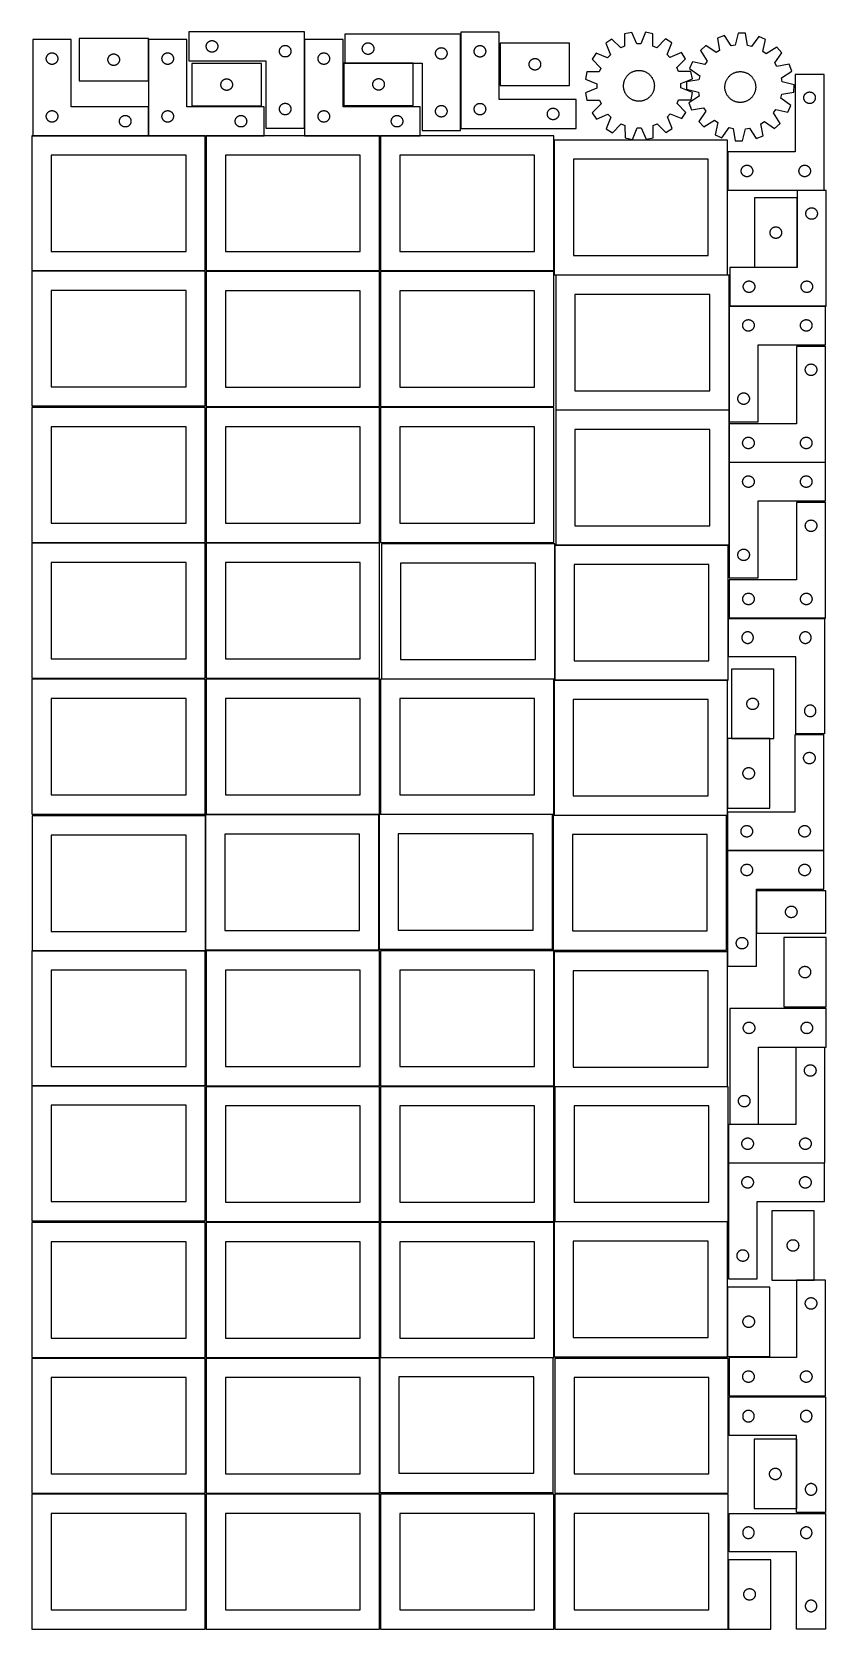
# Model space of a CAD drawing. Header units: millimetres. Extents: x 7 to 1243, y 7 to 2493.
import ezdxf

# ---------------------------------------------------------------- set-up
doc = ezdxf.new("R2010")
doc.units = ezdxf.units.MM
doc.layers.add('COMMON', color=5, linetype='CONTINUOUS', true_color=0x0000ff)
doc.layers.add('CUT', color=7, linetype='CONTINUOUS', true_color=0x000000)

msp = doc.modelspace()

# ---------------------------------------------------------------- linework, layer by layer
at = {"layer": 'COMMON'}
for p, q in [((674.229573, 2343.263495), (674.229573, 2489.979606)), ((187.941929, 2417.251528), (187.941929, 2481.930532)), ((431.101719, 2343.445624), (431.101719, 2481.930532)), ((600.435422, 2444.879606), (494.129572, 2444.879606)), ((187.941929, 2331.930532), (187.941929, 2376.930532)), ((187.841928, 2331.830532), (7.841928, 2331.830532)), ((276.520933, 2331.830532), (188.041929, 2331.830532)), ((368.041929, 2331.830532), (278.041929, 2331.830532)), ((548.041929, 2331.830532), (431.201719, 2331.830532)), ((611.201719, 2331.830532), (549.562864, 2331.830532)), ((1090.180987, 2246.947818), (1090.180987, 2306.947818)), ((1092.478625, 1904.80488), (1092.478625, 2066.490416)), ((1242.578625, 2066.590417), (1093.483006, 2066.590417)), ((1092.443139, 1694.484438), (1092.443139, 1823.196593)), ((1092.557784, 1823.296593), (1242.543139, 1823.296593)), ((1091.150109, 1580.279732), (1091.150109, 1520.279732)), ((1241.250109, 1580.379733), (1092.630732, 1580.379733)), ((1089.887321, 1392.990052), (1089.887321, 1284.990052)), ((1155.987322, 1393.090053), (1096.136001, 1393.090053)), ((1240.011199, 1218.647424), (1090.078048, 1218.647424)), ((1135.178048, 1156.216863), (1135.178048, 1090.216863)), ((1091.183739, 641.083864), (1091.183739, 732.072325)), ((1241.283739, 732.172326), (1091.332885, 732.172326)), ((1089.889366, 539.0918), (1089.889366, 431.0918)), ((1197.504731, 302.041939), (1197.504731, 194.041939)), ((1091.183738, 114.520967), (1091.183738, 6.520967))]:
    msp.add_line(p, q, dxfattribs=at)
at = {"layer": 'CUT'}
for p, q in [((431.001718, 2493.445624), (251.001718, 2493.445624)), ((251.001718, 2493.445624), (251.001718, 2448.445624)), ((431.001718, 2343.445624), (431.001718, 2493.445624)), ((674.129572, 2489.979606), (494.129572, 2489.979606)), ((494.129572, 2489.979606), (494.129572, 2444.979606)), ((674.129572, 2339.979606), (674.129572, 2489.979606)), ((734.329573, 2493.263495), (674.329573, 2493.263495)), ((674.329573, 2493.263495), (674.329573, 2343.263495)), ((734.329573, 2388.263495), (734.329573, 2493.263495)), ((940.921376, 2492.813062), (929.61794, 2490.507024)), ((929.61794, 2490.507024), (929.646085, 2471.130707)), ((948.485583, 2474.974195), (940.921376, 2492.813062)), ((962.304328, 2492.917859), (954.915334, 2475.005707)), ((973.629823, 2490.722724), (962.304328, 2492.917859)), ((973.791601, 2471.347063), (973.629823, 2490.722724)), ((1085.272144, 2487.976646), (1074.500721, 2483.846038)), ((1095.662588, 2471.621797), (1085.272144, 2487.976646)), ((1106.347711, 2491.590796), (1101.99991, 2472.708555)), ((1117.879923, 2491.284935), (1106.347711, 2491.590796)), ((1121.220712, 2472.198774), (1117.879923, 2491.284935)), ((67.841928, 2481.930532), (7.841928, 2481.930532)), ((7.841928, 2481.930532), (7.841928, 2331.930532)), ((67.841928, 2376.930532), (67.841928, 2481.930532)), ((187.841928, 2483.251528), (79.841928, 2483.251528)), ((79.841928, 2483.251528), (79.841928, 2417.251528)), ((187.841928, 2417.251528), (187.841928, 2483.251528)), ((248.041929, 2481.930532), (188.041929, 2481.930532)), ((188.041929, 2481.930532), (188.041929, 2331.930532)), ((248.041929, 2376.930532), (248.041929, 2481.930532)), ((278.001718, 2470.945624), (278.020987, 2471.534252)), ((278.020987, 2470.356995), (278.001718, 2470.945624)), ((278.020987, 2471.534252), (278.078714, 2472.120359)), ((278.078714, 2469.770888), (278.020987, 2470.356995)), ((278.078714, 2472.120359), (278.17465, 2472.701437)), ((278.17465, 2469.189811), (278.078714, 2469.770888)), ((278.17465, 2472.701437), (278.308385, 2473.274995)), ((278.308385, 2468.616252), (278.17465, 2469.189811)), ((278.308385, 2473.274995), (278.479347, 2473.838579)), ((278.479347, 2468.052668), (278.308385, 2468.616252)), ((278.479347, 2473.838579), (278.686802, 2474.389775)), ((278.686802, 2467.501473), (278.479347, 2468.052668)), ((278.686802, 2474.389775), (278.929863, 2474.926222)), ((278.929863, 2466.965025), (278.686802, 2467.501473)), ((278.929863, 2474.926222), (279.207489, 2475.445624)), ((279.207489, 2466.445624), (278.929863, 2466.965025)), ((279.207489, 2475.445624), (279.518491, 2475.945756)), ((279.518491, 2465.945492), (279.207489, 2466.445624)), ((279.518491, 2475.945756), (279.861538, 2476.424477)), ((279.861538, 2465.466771), (279.518491, 2465.945492)), ((279.861538, 2476.424477), (280.235159, 2476.879736)), ((280.235159, 2465.011511), (279.861538, 2465.466771)), ((280.235159, 2476.879736), (280.637757, 2477.309585)), ((280.637757, 2464.581663), (280.235159, 2465.011511)), ((280.637757, 2477.309585), (281.067605, 2477.712182)), ((281.067605, 2464.179065), (280.637757, 2464.581663)), ((281.067605, 2477.712182), (281.522865, 2478.085804)), ((281.522865, 2463.805444), (281.067605, 2464.179065)), ((281.522865, 2478.085804), (282.001586, 2478.42885)), ((282.001586, 2463.462397), (281.522865, 2463.805444)), ((282.001586, 2478.42885), (282.501718, 2478.739852)), ((282.501718, 2463.151395), (282.001586, 2463.462397)), ((282.501718, 2478.739852), (283.021119, 2479.017478)), ((283.021119, 2462.873769), (282.501718, 2463.151395)), ((283.021119, 2479.017478), (283.557567, 2479.260539)), ((283.557567, 2462.630708), (283.021119, 2462.873769)), ((283.557567, 2479.260539), (284.108762, 2479.467995)), ((284.108762, 2462.423252), (283.557567, 2462.630708)), ((284.108762, 2479.467995), (284.672346, 2479.638956)), ((284.672346, 2462.252291), (284.108762, 2462.423252)), ((284.672346, 2479.638956), (285.245905, 2479.772691)), ((285.245905, 2462.118556), (284.672346, 2462.252291)), ((285.245905, 2479.772691), (285.826982, 2479.868627)), ((285.826982, 2462.02262), (285.245905, 2462.118556)), ((285.826982, 2479.868627), (286.41309, 2479.926354)), ((286.41309, 2479.926354), (287.001718, 2479.945624)), ((287.001718, 2479.945624), (287.590346, 2479.926354)), ((287.590346, 2479.926354), (288.176453, 2479.868627)), ((288.176453, 2479.868627), (288.757531, 2479.772691)), ((288.757531, 2462.118556), (288.176453, 2462.02262)), ((288.757531, 2479.772691), (289.331089, 2479.638956)), ((289.331089, 2462.252291), (288.757531, 2462.118556)), ((289.331089, 2479.638956), (289.894673, 2479.467995)), ((289.894673, 2462.423252), (289.331089, 2462.252291)), ((289.894673, 2479.467995), (290.445869, 2479.260539)), ((290.445869, 2462.630708), (289.894673, 2462.423252)), ((290.445869, 2479.260539), (290.982316, 2479.017478)), ((290.982316, 2462.873769), (290.445869, 2462.630708)), ((290.982316, 2479.017478), (291.501718, 2478.739852)), ((291.501718, 2463.151395), (290.982316, 2462.873769)), ((291.501718, 2478.739852), (292.00185, 2478.42885)), ((292.00185, 2463.462397), (291.501718, 2463.151395)), ((292.00185, 2478.42885), (292.480571, 2478.085804)), ((292.480571, 2463.805444), (292.00185, 2463.462397)), ((292.480571, 2478.085804), (292.93583, 2477.712182)), ((292.93583, 2464.179065), (292.480571, 2463.805444)), ((292.93583, 2477.712182), (293.365679, 2477.309585)), ((293.365679, 2464.581663), (292.93583, 2464.179065)), ((293.365679, 2477.309585), (293.768276, 2476.879736)), ((293.768276, 2465.011511), (293.365679, 2464.581663)), ((293.768276, 2476.879736), (294.141898, 2476.424477)), ((294.141898, 2465.466771), (293.768276, 2465.011511)), ((294.141898, 2476.424477), (294.484944, 2475.945756)), ((294.484944, 2465.945492), (294.141898, 2465.466771)), ((294.484944, 2475.945756), (294.795946, 2475.445624)), ((294.795946, 2466.445624), (294.484944, 2465.945492)), ((294.795946, 2475.445624), (295.073572, 2474.926222)), ((295.073572, 2466.965025), (294.795946, 2466.445624)), ((295.073572, 2474.926222), (295.316633, 2474.389775)), ((295.316633, 2467.501473), (295.073572, 2466.965025)), ((295.316633, 2474.389775), (295.524089, 2473.838579)), ((295.524089, 2468.052668), (295.316633, 2467.501473)), ((295.524089, 2473.838579), (295.69505, 2473.274995)), ((295.69505, 2468.616252), (295.524089, 2468.052668)), ((295.69505, 2473.274995), (295.828785, 2472.701437)), ((295.828785, 2469.189811), (295.69505, 2468.616252)), ((295.828785, 2472.701437), (295.924721, 2472.120359)), ((295.924721, 2469.770888), (295.828785, 2469.189811)), ((295.924721, 2472.120359), (295.982448, 2471.534252)), ((295.982448, 2470.356995), (295.924721, 2469.770888)), ((295.982448, 2471.534252), (296.001718, 2470.945624)), ((296.001718, 2470.945624), (295.982448, 2470.356995)), ((392.001718, 2463.445624), (392.020987, 2464.034252)), ((392.020987, 2462.856995), (392.001718, 2463.445624)), ((392.020987, 2464.034252), (392.078714, 2464.620359)), ((392.078714, 2462.270888), (392.020987, 2462.856995)), ((392.078714, 2464.620359), (392.17465, 2465.201437)), ((392.17465, 2461.689811), (392.078714, 2462.270888)), ((392.17465, 2465.201437), (392.308385, 2465.774995)), ((392.308385, 2465.774995), (392.479347, 2466.338579)), ((392.479347, 2466.338579), (392.686802, 2466.889775)), ((392.686802, 2466.889775), (392.929863, 2467.426222)), ((392.929863, 2467.426222), (393.207489, 2467.945624)), ((393.207489, 2467.945624), (393.518491, 2468.445756)), ((393.518491, 2468.445756), (393.861538, 2468.924477)), ((393.861538, 2468.924477), (394.235159, 2469.379736)), ((394.235159, 2469.379736), (394.637757, 2469.809585)), ((394.637757, 2469.809585), (395.067605, 2470.212182)), ((395.067605, 2470.212182), (395.522865, 2470.585804)), ((395.522865, 2470.585804), (396.001586, 2470.92885)), ((396.001586, 2470.92885), (396.501718, 2471.239852)), ((396.501718, 2471.239852), (397.021119, 2471.517478)), ((397.021119, 2471.517478), (397.557567, 2471.760539)), ((397.557567, 2471.760539), (398.108762, 2471.967995)), ((398.108762, 2471.967995), (398.672346, 2472.138956)), ((398.672346, 2472.138956), (399.245905, 2472.272691)), ((399.245905, 2472.272691), (399.826982, 2472.368627)), ((399.826982, 2472.368627), (400.41309, 2472.426354)), ((400.41309, 2472.426354), (401.001718, 2472.445624)), ((401.001718, 2472.445624), (401.590346, 2472.426354)), ((401.590346, 2472.426354), (402.176453, 2472.368627)), ((402.176453, 2472.368627), (402.757531, 2472.272691)), ((402.757531, 2472.272691), (403.331089, 2472.138956)), ((403.331089, 2472.138956), (403.894673, 2471.967995)), ((403.894673, 2471.967995), (404.445869, 2471.760539)), ((404.445869, 2471.760539), (404.982316, 2471.517478)), ((404.982316, 2471.517478), (405.501718, 2471.239852)), ((405.501718, 2471.239852), (406.00185, 2470.92885)), ((406.00185, 2470.92885), (406.480571, 2470.585804)), ((406.480571, 2470.585804), (406.93583, 2470.212182)), ((406.93583, 2470.212182), (407.365679, 2469.809585)), ((407.365679, 2469.809585), (407.768276, 2469.379736)), ((407.768276, 2469.379736), (408.141898, 2468.924477)), ((408.141898, 2468.924477), (408.484944, 2468.445756)), ((408.484944, 2468.445756), (408.795946, 2467.945624)), ((408.795946, 2467.945624), (409.073572, 2467.426222)), ((409.073572, 2467.426222), (409.316633, 2466.889775)), ((409.316633, 2466.889775), (409.524089, 2466.338579)), ((409.524089, 2466.338579), (409.69505, 2465.774995)), ((409.69505, 2465.774995), (409.828785, 2465.201437)), ((409.828785, 2465.201437), (409.924721, 2464.620359)), ((409.924721, 2462.270888), (409.828785, 2461.689811)), ((409.924721, 2464.620359), (409.982448, 2464.034252)), ((409.982448, 2462.856995), (409.924721, 2462.270888)), ((409.982448, 2464.034252), (410.001718, 2463.445624)), ((410.001718, 2463.445624), (409.982448, 2462.856995)), ((491.201719, 2481.930532), (431.201719, 2481.930532)), ((431.201719, 2481.930532), (431.201719, 2331.930532)), ((491.201719, 2376.930532), (491.201719, 2481.930532)), ((521.129572, 2467.479606), (521.148842, 2468.068234)), ((521.148842, 2466.890977), (521.129572, 2467.479606)), ((521.148842, 2468.068234), (521.206568, 2468.654341)), ((521.206568, 2466.30487), (521.148842, 2466.890977)), ((521.206568, 2468.654341), (521.302505, 2469.235418)), ((521.302505, 2465.723793), (521.206568, 2466.30487)), ((521.302505, 2469.235418), (521.43624, 2469.808977)), ((521.43624, 2465.150234), (521.302505, 2465.723793)), ((521.43624, 2469.808977), (521.607201, 2470.372561)), ((521.607201, 2464.58665), (521.43624, 2465.150234)), ((521.607201, 2470.372561), (521.814656, 2470.923756)), ((521.814656, 2464.035455), (521.607201, 2464.58665)), ((521.814656, 2470.923756), (522.057717, 2471.460204)), ((522.057717, 2463.499007), (521.814656, 2464.035455)), ((522.057717, 2471.460204), (522.335343, 2471.979606)), ((522.335343, 2462.979606), (522.057717, 2463.499007)), ((522.335343, 2471.979606), (522.646346, 2472.479738)), ((522.646346, 2462.479473), (522.335343, 2462.979606)), ((522.646346, 2472.479738), (522.989392, 2472.958458)), ((522.989392, 2462.000753), (522.646346, 2462.479473)), ((522.989392, 2472.958458), (523.363014, 2473.413718)), ((523.363014, 2473.413718), (523.765611, 2473.843567)), ((523.765611, 2473.843567), (524.19546, 2474.246164)), ((524.19546, 2474.246164), (524.650719, 2474.619786)), ((524.650719, 2474.619786), (525.12944, 2474.962832)), ((525.12944, 2474.962832), (525.629572, 2475.273834)), ((525.629572, 2475.273834), (526.148974, 2475.55146)), ((526.148974, 2475.55146), (526.685421, 2475.794521)), ((526.685421, 2475.794521), (527.236617, 2476.001977)), ((527.236617, 2476.001977), (527.800201, 2476.172938)), ((527.800201, 2476.172938), (528.373759, 2476.306673)), ((528.373759, 2476.306673), (528.954836, 2476.402609)), ((528.954836, 2476.402609), (529.540944, 2476.460336)), ((529.540944, 2476.460336), (530.129572, 2476.479606)), ((530.129572, 2476.479606), (530.7182, 2476.460336)), ((530.7182, 2476.460336), (531.304308, 2476.402609)), ((531.304308, 2476.402609), (531.885385, 2476.306673)), ((531.885385, 2476.306673), (532.458943, 2476.172938)), ((532.458943, 2476.172938), (533.022527, 2476.001977)), ((533.022527, 2476.001977), (533.573723, 2475.794521)), ((533.573723, 2475.794521), (534.11017, 2475.55146)), ((534.11017, 2475.55146), (534.629572, 2475.273834)), ((534.629572, 2475.273834), (535.129704, 2474.962832)), ((535.129704, 2474.962832), (535.608425, 2474.619786)), ((535.608425, 2474.619786), (536.063684, 2474.246164)), ((536.063684, 2474.246164), (536.493533, 2473.843567)), ((536.493533, 2473.843567), (536.89613, 2473.413718)), ((536.89613, 2473.413718), (537.269752, 2472.958458)), ((537.269752, 2472.958458), (537.612799, 2472.479738)), ((537.612799, 2462.479473), (537.269752, 2462.000753)), ((537.612799, 2472.479738), (537.923801, 2471.979606)), ((537.923801, 2462.979606), (537.612799, 2462.479473)), ((537.923801, 2471.979606), (538.201427, 2471.460204)), ((538.201427, 2463.499007), (537.923801, 2462.979606)), ((538.201427, 2471.460204), (538.444488, 2470.923756)), ((538.444488, 2464.035455), (538.201427, 2463.499007)), ((538.444488, 2470.923756), (538.651943, 2470.372561)), ((538.651943, 2464.58665), (538.444488, 2464.035455)), ((538.651943, 2470.372561), (538.822904, 2469.808977)), ((538.822904, 2465.150234), (538.651943, 2464.58665)), ((538.822904, 2469.808977), (538.95664, 2469.235418)), ((538.95664, 2465.723793), (538.822904, 2465.150234)), ((538.95664, 2469.235418), (539.052576, 2468.654341)), ((539.052576, 2466.30487), (538.95664, 2465.723793)), ((539.052576, 2468.654341), (539.110302, 2468.068234)), ((539.110302, 2466.890977), (539.052576, 2466.30487)), ((539.110302, 2468.068234), (539.129572, 2467.479606)), ((539.129572, 2467.479606), (539.110302, 2466.890977)), ((635.302505, 2461.735418), (635.43624, 2462.308977)), ((635.43624, 2462.308977), (635.607201, 2462.872561)), ((635.607201, 2462.872561), (635.814656, 2463.423756)), ((635.814656, 2463.423756), (636.057717, 2463.960204)), ((636.057717, 2463.960204), (636.335343, 2464.479606)), ((636.335343, 2464.479606), (636.646346, 2464.979738)), ((636.646346, 2464.979738), (636.989392, 2465.458458)), ((636.989392, 2465.458458), (637.363014, 2465.913718)), ((637.363014, 2465.913718), (637.765611, 2466.343567)), ((637.765611, 2466.343567), (638.19546, 2466.746164)), ((638.19546, 2466.746164), (638.650719, 2467.119786)), ((638.650719, 2467.119786), (639.12944, 2467.462832)), ((639.12944, 2467.462832), (639.629572, 2467.773834)), ((639.629572, 2467.773834), (640.148974, 2468.05146)), ((640.148974, 2468.05146), (640.685421, 2468.294521)), ((640.685421, 2468.294521), (641.236617, 2468.501977)), ((641.236617, 2468.501977), (641.800201, 2468.672938)), ((641.800201, 2468.672938), (642.373759, 2468.806673)), ((642.373759, 2468.806673), (642.954836, 2468.902609)), ((642.954836, 2468.902609), (643.540944, 2468.960336)), ((643.540944, 2468.960336), (644.129572, 2468.979606)), ((644.129572, 2468.979606), (644.7182, 2468.960336)), ((644.7182, 2468.960336), (645.304308, 2468.902609)), ((645.304308, 2468.902609), (645.885385, 2468.806673)), ((645.885385, 2468.806673), (646.458943, 2468.672938)), ((646.458943, 2468.672938), (647.022527, 2468.501977)), ((647.022527, 2468.501977), (647.573723, 2468.294521)), ((647.573723, 2468.294521), (648.11017, 2468.05146)), ((648.11017, 2468.05146), (648.629572, 2467.773834)), ((648.629572, 2467.773834), (649.129704, 2467.462832)), ((649.129704, 2467.462832), (649.608425, 2467.119786)), ((649.608425, 2467.119786), (650.063684, 2466.746164)), ((650.063684, 2466.746164), (650.493533, 2466.343567)), ((650.493533, 2466.343567), (650.89613, 2465.913718)), ((650.89613, 2465.913718), (651.269752, 2465.458458)), ((651.269752, 2465.458458), (651.612799, 2464.979738)), ((651.612799, 2464.979738), (651.923801, 2464.479606)), ((651.923801, 2464.479606), (652.201427, 2463.960204)), ((652.201427, 2463.960204), (652.444488, 2463.423756)), ((652.444488, 2463.423756), (652.651943, 2462.872561)), ((652.651943, 2462.872561), (652.822904, 2462.308977)), ((652.822904, 2462.308977), (652.95664, 2461.735418)), ((695.329573, 2463.263495), (695.348843, 2463.852123)), ((695.348843, 2462.674867), (695.329573, 2463.263495)), ((695.348843, 2463.852123), (695.406569, 2464.43823)), ((695.406569, 2462.088759), (695.348843, 2462.674867)), ((695.406569, 2464.43823), (695.502506, 2465.019308)), ((695.502506, 2461.507682), (695.406569, 2462.088759)), ((695.502506, 2465.019308), (695.636241, 2465.592866)), ((695.636241, 2465.592866), (695.807202, 2466.15645)), ((695.807202, 2466.15645), (696.014657, 2466.707646)), ((696.014657, 2466.707646), (696.257718, 2467.244093)), ((696.257718, 2467.244093), (696.535344, 2467.763495)), ((696.535344, 2467.763495), (696.846347, 2468.263627)), ((696.846347, 2468.263627), (697.189393, 2468.742348)), ((697.189393, 2468.742348), (697.563015, 2469.197607)), ((697.563015, 2469.197607), (697.965612, 2469.627456)), ((697.965612, 2469.627456), (698.395461, 2470.030053)), ((698.395461, 2470.030053), (698.85072, 2470.403675)), ((698.85072, 2470.403675), (699.329441, 2470.746721)), ((699.329441, 2470.746721), (699.829573, 2471.057723)), ((699.829573, 2471.057723), (700.348975, 2471.335349)), ((700.348975, 2471.335349), (700.885422, 2471.578411)), ((700.885422, 2471.578411), (701.436618, 2471.785866)), ((701.436618, 2471.785866), (702.000202, 2471.956827)), ((702.000202, 2471.956827), (702.57376, 2472.090562)), ((702.57376, 2472.090562), (703.154837, 2472.186498)), ((703.154837, 2472.186498), (703.740945, 2472.244225)), ((703.740945, 2472.244225), (704.329573, 2472.263495)), ((704.329573, 2472.263495), (704.918201, 2472.244225)), ((704.918201, 2472.244225), (705.504309, 2472.186498)), ((705.504309, 2472.186498), (706.085386, 2472.090562)), ((706.085386, 2472.090562), (706.658944, 2471.956827)), ((706.658944, 2471.956827), (707.222528, 2471.785866)), ((707.222528, 2471.785866), (707.773724, 2471.578411)), ((707.773724, 2471.578411), (708.310171, 2471.335349)), ((708.310171, 2471.335349), (708.829573, 2471.057723)), ((708.829573, 2471.057723), (709.329705, 2470.746721)), ((709.329705, 2470.746721), (709.808426, 2470.403675)), ((709.808426, 2470.403675), (710.263685, 2470.030053)), ((710.263685, 2470.030053), (710.693534, 2469.627456)), ((710.693534, 2469.627456), (711.096131, 2469.197607)), ((711.096131, 2469.197607), (711.469753, 2468.742348)), ((711.469753, 2468.742348), (711.8128, 2468.263627)), ((711.8128, 2468.263627), (712.123802, 2467.763495)), ((712.123802, 2467.763495), (712.401428, 2467.244093)), ((712.401428, 2467.244093), (712.644489, 2466.707646)), ((712.644489, 2466.707646), (712.851944, 2466.15645)), ((712.851944, 2466.15645), (713.022905, 2465.592866)), ((713.022905, 2465.592866), (713.156641, 2465.019308)), ((713.156641, 2465.019308), (713.252577, 2464.43823)), ((713.252577, 2462.088759), (713.156641, 2461.507682)), ((713.252577, 2464.43823), (713.310303, 2463.852123)), ((713.310303, 2462.674867), (713.252577, 2462.088759)), ((713.310303, 2463.852123), (713.329573, 2463.263495)), ((713.329573, 2463.263495), (713.310303, 2462.674867)), ((843.942838, 2476.10187), (735.942838, 2476.10187)), ((735.942838, 2476.10187), (735.942838, 2410.10187)), ((843.942838, 2410.10187), (843.942838, 2476.10187)), ((909.902773, 2482.227302), (900.342243, 2475.771163)), ((900.342243, 2475.771163), (907.78324, 2457.880551)), ((923.717829, 2468.641035), (909.902773, 2482.227302)), ((929.646085, 2471.130707), (923.717829, 2468.641035)), ((954.915334, 2475.005707), (948.485583, 2474.974195)), ((979.743975, 2468.915617), (973.791601, 2471.347063)), ((993.425199, 2482.636643), (979.743975, 2468.915617)), ((1003.04855, 2476.274522), (993.425199, 2482.636643)), ((995.783269, 2458.311836), (1003.04855, 2476.274522)), ((1056.412511, 2472.441729), (1048.041729, 2464.5035)), ((1048.041729, 2464.5035), (1058.319131, 2448.077379)), ((1072.27076, 2461.308069), (1056.412511, 2472.441729)), ((1077.709798, 2464.737291), (1072.27076, 2461.308069)), ((1074.500721, 2483.846038), (1077.709798, 2464.737291)), ((1101.99991, 2472.708555), (1095.662588, 2471.621797)), ((1127.491518, 2470.777619), (1121.220712, 2472.198774)), ((1138.734283, 2486.558704), (1127.491518, 2470.777619)), ((1149.27161, 2481.862938), (1138.734283, 2486.558704)), ((1145.054139, 2462.95116), (1149.27161, 2481.862938)), ((1150.303756, 2459.23845), (1145.054139, 2462.95116)), ((1166.729877, 2469.515852), (1150.303756, 2459.23845)), ((1174.668105, 2461.14507), (1166.729877, 2469.515852)), ((28.841928, 2451.930532), (28.861197, 2452.519161)), ((28.861197, 2451.341904), (28.841928, 2451.930532)), ((28.861197, 2452.519161), (28.918924, 2453.105268)), ((28.918924, 2450.755797), (28.861197, 2451.341904)), ((28.918924, 2453.105268), (29.01486, 2453.686345)), ((29.01486, 2450.174719), (28.918924, 2450.755797)), ((29.01486, 2453.686345), (29.148595, 2454.259904)), ((29.148595, 2449.601161), (29.01486, 2450.174719)), ((29.148595, 2454.259904), (29.319556, 2454.823488)), ((29.319556, 2449.037577), (29.148595, 2449.601161)), ((29.319556, 2454.823488), (29.527012, 2455.374683)), ((29.527012, 2448.486381), (29.319556, 2449.037577)), ((29.527012, 2455.374683), (29.770073, 2455.911131)), ((29.770073, 2447.949934), (29.527012, 2448.486381)), ((29.770073, 2455.911131), (30.047699, 2456.430532)), ((30.047699, 2447.430532), (29.770073, 2447.949934)), ((30.047699, 2456.430532), (30.358701, 2456.930664)), ((30.358701, 2446.9304), (30.047699, 2447.430532)), ((30.358701, 2456.930664), (30.701748, 2457.409385)), ((30.701748, 2446.451679), (30.358701, 2446.9304)), ((30.701748, 2457.409385), (31.075369, 2457.864645)), ((31.075369, 2445.99642), (30.701748, 2446.451679)), ((31.075369, 2457.864645), (31.477967, 2458.294493)), ((31.477967, 2445.566571), (31.075369, 2445.99642)), ((31.477967, 2458.294493), (31.907815, 2458.697091)), ((31.907815, 2445.163974), (31.477967, 2445.566571)), ((31.907815, 2458.697091), (32.363075, 2459.070712)), ((32.363075, 2444.790352), (31.907815, 2445.163974)), ((32.363075, 2459.070712), (32.841796, 2459.413759)), ((32.841796, 2444.447306), (32.363075, 2444.790352)), ((32.841796, 2459.413759), (33.341928, 2459.724761)), ((33.341928, 2444.136304), (32.841796, 2444.447306)), ((33.341928, 2459.724761), (33.861329, 2460.002387)), ((33.861329, 2443.858678), (33.341928, 2444.136304)), ((33.861329, 2460.002387), (34.397777, 2460.245448)), ((34.397777, 2443.615617), (33.861329, 2443.858678)), ((34.397777, 2460.245448), (34.948972, 2460.452904)), ((34.948972, 2443.408161), (34.397777, 2443.615617)), ((34.948972, 2460.452904), (35.512556, 2460.623865)), ((35.512556, 2443.2372), (34.948972, 2443.408161)), ((35.512556, 2460.623865), (36.086115, 2460.7576)), ((36.086115, 2443.103465), (35.512556, 2443.2372)), ((36.086115, 2460.7576), (36.667192, 2460.853536)), ((36.667192, 2443.007529), (36.086115, 2443.103465)), ((36.667192, 2460.853536), (37.253299, 2460.911263)), ((37.253299, 2442.949802), (36.667192, 2443.007529)), ((37.253299, 2460.911263), (37.841928, 2460.930532)), ((37.841928, 2442.930532), (37.253299, 2442.949802)), ((37.841928, 2460.930532), (38.430556, 2460.911263)), ((38.430556, 2442.949802), (37.841928, 2442.930532)), ((38.430556, 2460.911263), (39.016663, 2460.853536)), ((39.016663, 2443.007529), (38.430556, 2442.949802)), ((39.016663, 2460.853536), (39.597741, 2460.7576)), ((39.597741, 2443.103465), (39.016663, 2443.007529)), ((39.597741, 2460.7576), (40.171299, 2460.623865)), ((40.171299, 2443.2372), (39.597741, 2443.103465)), ((40.171299, 2460.623865), (40.734883, 2460.452904)), ((40.734883, 2443.408161), (40.171299, 2443.2372)), ((40.734883, 2460.452904), (41.286079, 2460.245448)), ((41.286079, 2443.615617), (40.734883, 2443.408161)), ((41.286079, 2460.245448), (41.822526, 2460.002387)), ((41.822526, 2443.858678), (41.286079, 2443.615617)), ((41.822526, 2460.002387), (42.341928, 2459.724761)), ((42.341928, 2444.136304), (41.822526, 2443.858678)), ((42.341928, 2459.724761), (42.84206, 2459.413759)), ((42.84206, 2444.447306), (42.341928, 2444.136304)), ((42.84206, 2459.413759), (43.32078, 2459.070712)), ((43.32078, 2444.790352), (42.84206, 2444.447306)), ((43.32078, 2459.070712), (43.77604, 2458.697091)), ((43.77604, 2445.163974), (43.32078, 2444.790352)), ((43.77604, 2458.697091), (44.205889, 2458.294493)), ((44.205889, 2445.566571), (43.77604, 2445.163974)), ((44.205889, 2458.294493), (44.608486, 2457.864645)), ((44.608486, 2445.99642), (44.205889, 2445.566571)), ((44.608486, 2457.864645), (44.982108, 2457.409385)), ((44.982108, 2446.451679), (44.608486, 2445.99642)), ((44.982108, 2457.409385), (45.325154, 2456.930664)), ((45.325154, 2446.9304), (44.982108, 2446.451679)), ((45.325154, 2456.930664), (45.636156, 2456.430532)), ((45.636156, 2447.430532), (45.325154, 2446.9304)), ((45.636156, 2456.430532), (45.913782, 2455.911131)), ((45.913782, 2447.949934), (45.636156, 2447.430532)), ((45.913782, 2455.911131), (46.156843, 2455.374683)), ((46.156843, 2448.486381), (45.913782, 2447.949934)), ((46.156843, 2455.374683), (46.364299, 2454.823488)), ((46.364299, 2449.037577), (46.156843, 2448.486381)), ((46.364299, 2454.823488), (46.53526, 2454.259904)), ((46.53526, 2449.601161), (46.364299, 2449.037577)), ((46.53526, 2454.259904), (46.668995, 2453.686345)), ((46.668995, 2450.174719), (46.53526, 2449.601161)), ((46.668995, 2453.686345), (46.764931, 2453.105268)), ((46.764931, 2450.755797), (46.668995, 2450.174719)), ((46.764931, 2453.105268), (46.822658, 2452.519161)), ((46.822658, 2451.341904), (46.764931, 2450.755797)), ((46.822658, 2452.519161), (46.841928, 2451.930532)), ((46.841928, 2451.930532), (46.822658, 2451.341904)), ((124.841928, 2450.251528), (124.861197, 2450.840156)), ((124.861197, 2449.6629), (124.841928, 2450.251528)), ((124.861197, 2450.840156), (124.918924, 2451.426264)), ((124.918924, 2449.076793), (124.861197, 2449.6629)), ((124.918924, 2451.426264), (125.01486, 2452.007341)), ((125.01486, 2448.495715), (124.918924, 2449.076793)), ((125.01486, 2452.007341), (125.148595, 2452.5809)), ((125.148595, 2447.922157), (125.01486, 2448.495715)), ((125.148595, 2452.5809), (125.319556, 2453.144483)), ((125.319556, 2447.358573), (125.148595, 2447.922157)), ((125.319556, 2453.144483), (125.527012, 2453.695679)), ((125.527012, 2446.807377), (125.319556, 2447.358573)), ((125.527012, 2453.695679), (125.770073, 2454.232127)), ((125.770073, 2446.27093), (125.527012, 2446.807377)), ((125.770073, 2454.232127), (126.047699, 2454.751528)), ((126.047699, 2445.751528), (125.770073, 2446.27093)), ((126.047699, 2454.751528), (126.358701, 2455.25166)), ((126.358701, 2445.251396), (126.047699, 2445.751528)), ((126.358701, 2455.25166), (126.701748, 2455.730381)), ((126.701748, 2444.772675), (126.358701, 2445.251396)), ((126.701748, 2455.730381), (127.075369, 2456.185641)), ((127.075369, 2444.317416), (126.701748, 2444.772675)), ((127.075369, 2456.185641), (127.477967, 2456.615489)), ((127.477967, 2443.887567), (127.075369, 2444.317416)), ((127.477967, 2456.615489), (127.907815, 2457.018087)), ((127.907815, 2443.48497), (127.477967, 2443.887567)), ((127.907815, 2457.018087), (128.363075, 2457.391708)), ((128.363075, 2443.111348), (127.907815, 2443.48497)), ((128.363075, 2457.391708), (128.841796, 2457.734755)), ((128.841796, 2442.768302), (128.363075, 2443.111348)), ((128.841796, 2457.734755), (129.341928, 2458.045757)), ((129.341928, 2442.4573), (128.841796, 2442.768302)), ((129.341928, 2458.045757), (129.861329, 2458.323383)), ((129.861329, 2442.179674), (129.341928, 2442.4573)), ((129.861329, 2458.323383), (130.397777, 2458.566444)), ((130.397777, 2441.936613), (129.861329, 2442.179674)), ((130.397777, 2458.566444), (130.948972, 2458.773899)), ((130.948972, 2441.729157), (130.397777, 2441.936613)), ((130.948972, 2458.773899), (131.512556, 2458.944861)), ((131.512556, 2441.558196), (130.948972, 2441.729157)), ((131.512556, 2458.944861), (132.086115, 2459.078596)), ((132.086115, 2441.424461), (131.512556, 2441.558196)), ((132.086115, 2459.078596), (132.667192, 2459.174532)), ((132.667192, 2441.328525), (132.086115, 2441.424461)), ((132.667192, 2459.174532), (133.253299, 2459.232259)), ((133.253299, 2441.270798), (132.667192, 2441.328525)), ((133.253299, 2459.232259), (133.841928, 2459.251528)), ((133.841928, 2441.251528), (133.253299, 2441.270798)), ((133.841928, 2459.251528), (134.430556, 2459.232259)), ((134.430556, 2441.270798), (133.841928, 2441.251528)), ((134.430556, 2459.232259), (135.016663, 2459.174532)), ((135.016663, 2441.328525), (134.430556, 2441.270798)), ((135.016663, 2459.174532), (135.597741, 2459.078596)), ((135.597741, 2441.424461), (135.016663, 2441.328525)), ((135.597741, 2459.078596), (136.171299, 2458.944861)), ((136.171299, 2441.558196), (135.597741, 2441.424461)), ((136.171299, 2458.944861), (136.734883, 2458.773899)), ((136.734883, 2441.729157), (136.171299, 2441.558196)), ((136.734883, 2458.773899), (137.286079, 2458.566444)), ((137.286079, 2441.936613), (136.734883, 2441.729157)), ((137.286079, 2458.566444), (137.822526, 2458.323383)), ((137.822526, 2442.179674), (137.286079, 2441.936613)), ((137.822526, 2458.323383), (138.341928, 2458.045757)), ((138.341928, 2442.4573), (137.822526, 2442.179674)), ((138.341928, 2458.045757), (138.84206, 2457.734755)), ((138.84206, 2442.768302), (138.341928, 2442.4573)), ((138.84206, 2457.734755), (139.32078, 2457.391708)), ((139.32078, 2443.111348), (138.84206, 2442.768302)), ((139.32078, 2457.391708), (139.77604, 2457.018087)), ((139.77604, 2443.48497), (139.32078, 2443.111348)), ((139.77604, 2457.018087), (140.205889, 2456.615489)), ((140.205889, 2443.887567), (139.77604, 2443.48497)), ((140.205889, 2456.615489), (140.608486, 2456.185641)), ((140.608486, 2444.317416), (140.205889, 2443.887567)), ((140.608486, 2456.185641), (140.982108, 2455.730381)), ((140.982108, 2444.772675), (140.608486, 2444.317416)), ((140.982108, 2455.730381), (141.325154, 2455.25166)), ((141.325154, 2445.251396), (140.982108, 2444.772675)), ((141.325154, 2455.25166), (141.636156, 2454.751528)), ((141.636156, 2445.751528), (141.325154, 2445.251396)), ((141.636156, 2454.751528), (141.913782, 2454.232127)), ((141.913782, 2446.27093), (141.636156, 2445.751528)), ((141.913782, 2454.232127), (142.156843, 2453.695679)), ((142.156843, 2446.807377), (141.913782, 2446.27093)), ((142.156843, 2453.695679), (142.364299, 2453.144483)), ((142.364299, 2447.358573), (142.156843, 2446.807377)), ((142.364299, 2453.144483), (142.53526, 2452.5809)), ((142.53526, 2447.922157), (142.364299, 2447.358573)), ((142.53526, 2452.5809), (142.668995, 2452.007341)), ((142.668995, 2448.495715), (142.53526, 2447.922157)), ((142.668995, 2452.007341), (142.764931, 2451.426264)), ((142.764931, 2449.076793), (142.668995, 2448.495715)), ((142.764931, 2451.426264), (142.822658, 2450.840156)), ((142.822658, 2449.6629), (142.764931, 2449.076793)), ((142.822658, 2450.840156), (142.841928, 2450.251528)), ((142.841928, 2450.251528), (142.822658, 2449.6629)), ((209.041929, 2451.930532), (209.061198, 2452.519161)), ((209.061198, 2451.341904), (209.041929, 2451.930532)), ((209.061198, 2452.519161), (209.118925, 2453.105268)), ((209.118925, 2450.755797), (209.061198, 2451.341904)), ((209.118925, 2453.105268), (209.214861, 2453.686345)), ((209.214861, 2450.174719), (209.118925, 2450.755797)), ((209.214861, 2453.686345), (209.348596, 2454.259904)), ((209.348596, 2449.601161), (209.214861, 2450.174719)), ((209.348596, 2454.259904), (209.519557, 2454.823488)), ((209.519557, 2449.037577), (209.348596, 2449.601161)), ((209.519557, 2454.823488), (209.727013, 2455.374683)), ((209.727013, 2448.486381), (209.519557, 2449.037577)), ((209.727013, 2455.374683), (209.970074, 2455.911131)), ((209.970074, 2447.949934), (209.727013, 2448.486381)), ((209.970074, 2455.911131), (210.2477, 2456.430532)), ((210.2477, 2447.430532), (209.970074, 2447.949934)), ((210.2477, 2456.430532), (210.558702, 2456.930664)), ((210.558702, 2446.9304), (210.2477, 2447.430532)), ((210.558702, 2456.930664), (210.901749, 2457.409385)), ((210.901749, 2446.451679), (210.558702, 2446.9304)), ((210.901749, 2457.409385), (211.27537, 2457.864645)), ((211.27537, 2445.99642), (210.901749, 2446.451679)), ((211.27537, 2457.864645), (211.677968, 2458.294493)), ((211.677968, 2445.566571), (211.27537, 2445.99642)), ((211.677968, 2458.294493), (212.107816, 2458.697091)), ((212.107816, 2445.163974), (211.677968, 2445.566571)), ((212.107816, 2458.697091), (212.563076, 2459.070712)), ((212.563076, 2444.790352), (212.107816, 2445.163974)), ((212.563076, 2459.070712), (213.041797, 2459.413759)), ((213.041797, 2444.447306), (212.563076, 2444.790352)), ((213.041797, 2459.413759), (213.541929, 2459.724761)), ((213.541929, 2444.136304), (213.041797, 2444.447306)), ((213.541929, 2459.724761), (214.06133, 2460.002387)), ((214.06133, 2443.858678), (213.541929, 2444.136304)), ((214.06133, 2460.002387), (214.597778, 2460.245448)), ((214.597778, 2443.615617), (214.06133, 2443.858678)), ((214.597778, 2460.245448), (215.148973, 2460.452904)), ((215.148973, 2443.408161), (214.597778, 2443.615617)), ((215.148973, 2460.452904), (215.712557, 2460.623865)), ((215.712557, 2443.2372), (215.148973, 2443.408161)), ((215.712557, 2460.623865), (216.286116, 2460.7576)), ((216.286116, 2443.103465), (215.712557, 2443.2372)), ((216.286116, 2460.7576), (216.867193, 2460.853536)), ((216.867193, 2443.007529), (216.286116, 2443.103465)), ((216.867193, 2460.853536), (217.4533, 2460.911263)), ((217.4533, 2442.949802), (216.867193, 2443.007529)), ((217.4533, 2460.911263), (218.041929, 2460.930532)), ((218.041929, 2442.930532), (217.4533, 2442.949802)), ((218.041929, 2460.930532), (218.630557, 2460.911263)), ((218.630557, 2442.949802), (218.041929, 2442.930532)), ((218.630557, 2460.911263), (219.216664, 2460.853536)), ((219.216664, 2443.007529), (218.630557, 2442.949802)), ((219.216664, 2460.853536), (219.797742, 2460.7576)), ((219.797742, 2443.103465), (219.216664, 2443.007529)), ((219.797742, 2460.7576), (220.3713, 2460.623865)), ((220.3713, 2443.2372), (219.797742, 2443.103465)), ((220.3713, 2460.623865), (220.934884, 2460.452904)), ((220.934884, 2443.408161), (220.3713, 2443.2372)), ((220.934884, 2460.452904), (221.48608, 2460.245448)), ((221.48608, 2443.615617), (220.934884, 2443.408161)), ((221.48608, 2460.245448), (222.022527, 2460.002387)), ((222.022527, 2443.858678), (221.48608, 2443.615617)), ((222.022527, 2460.002387), (222.541929, 2459.724761)), ((222.541929, 2444.136304), (222.022527, 2443.858678)), ((222.541929, 2459.724761), (223.042061, 2459.413759)), ((223.042061, 2444.447306), (222.541929, 2444.136304)), ((223.042061, 2459.413759), (223.520781, 2459.070712)), ((223.520781, 2444.790352), (223.042061, 2444.447306)), ((223.520781, 2459.070712), (223.976041, 2458.697091)), ((223.976041, 2445.163974), (223.520781, 2444.790352)), ((223.976041, 2458.697091), (224.40589, 2458.294493)), ((224.40589, 2445.566571), (223.976041, 2445.163974)), ((224.40589, 2458.294493), (224.808487, 2457.864645)), ((224.808487, 2445.99642), (224.40589, 2445.566571)), ((224.808487, 2457.864645), (225.182109, 2457.409385)), ((225.182109, 2446.451679), (224.808487, 2445.99642)), ((225.182109, 2457.409385), (225.525155, 2456.930664)), ((225.525155, 2446.9304), (225.182109, 2446.451679)), ((225.525155, 2456.930664), (225.836157, 2456.430532)), ((225.836157, 2447.430532), (225.525155, 2446.9304)), ((225.836157, 2456.430532), (226.113783, 2455.911131)), ((226.113783, 2447.949934), (225.836157, 2447.430532)), ((226.113783, 2455.911131), (226.356844, 2455.374683)), ((226.356844, 2448.486381), (226.113783, 2447.949934)), ((226.356844, 2455.374683), (226.5643, 2454.823488)), ((226.5643, 2449.037577), (226.356844, 2448.486381)), ((226.5643, 2454.823488), (226.735261, 2454.259904)), ((226.735261, 2449.601161), (226.5643, 2449.037577)), ((226.735261, 2454.259904), (226.868996, 2453.686345)), ((226.868996, 2450.174719), (226.735261, 2449.601161)), ((226.868996, 2453.686345), (226.964932, 2453.105268)), ((226.964932, 2450.755797), (226.868996, 2450.174719)), ((226.964932, 2453.105268), (227.022659, 2452.519161)), ((227.022659, 2451.341904), (226.964932, 2450.755797)), ((227.022659, 2452.519161), (227.041929, 2451.930532)), ((227.041929, 2451.930532), (227.022659, 2451.341904)), ((251.001718, 2448.445624), (371.001718, 2448.445624)), ((363.846004, 2444.451529), (255.846004, 2444.451529)), ((255.846004, 2444.451529), (255.846004, 2378.451529)), ((286.41309, 2461.964893), (285.826982, 2462.02262)), ((287.001718, 2461.945624), (286.41309, 2461.964893)), ((287.590346, 2461.964893), (287.001718, 2461.945624)), ((288.176453, 2462.02262), (287.590346, 2461.964893)), ((363.846004, 2378.451529), (363.846004, 2444.451529)), ((371.001718, 2448.445624), (371.001718, 2343.445624)), ((392.308385, 2461.116252), (392.17465, 2461.689811)), ((392.479347, 2460.552668), (392.308385, 2461.116252)), ((392.686802, 2460.001473), (392.479347, 2460.552668)), ((392.929863, 2459.465025), (392.686802, 2460.001473)), ((393.207489, 2458.945624), (392.929863, 2459.465025)), ((393.518491, 2458.445492), (393.207489, 2458.945624)), ((393.861538, 2457.966771), (393.518491, 2458.445492)), ((394.235159, 2457.511511), (393.861538, 2457.966771)), ((394.637757, 2457.081663), (394.235159, 2457.511511)), ((395.067605, 2456.679065), (394.637757, 2457.081663)), ((395.522865, 2456.305444), (395.067605, 2456.679065)), ((396.001586, 2455.962397), (395.522865, 2456.305444)), ((396.501718, 2455.651395), (396.001586, 2455.962397)), ((397.021119, 2455.373769), (396.501718, 2455.651395)), ((397.557567, 2455.130708), (397.021119, 2455.373769)), ((398.108762, 2454.923252), (397.557567, 2455.130708)), ((398.672346, 2454.752291), (398.108762, 2454.923252)), ((399.245905, 2454.618556), (398.672346, 2454.752291)), ((399.826982, 2454.52262), (399.245905, 2454.618556)), ((400.41309, 2454.464893), (399.826982, 2454.52262)), ((401.001718, 2454.445624), (400.41309, 2454.464893)), ((401.590346, 2454.464893), (401.001718, 2454.445624)), ((402.176453, 2454.52262), (401.590346, 2454.464893)), ((402.757531, 2454.618556), (402.176453, 2454.52262)), ((403.331089, 2454.752291), (402.757531, 2454.618556)), ((403.894673, 2454.923252), (403.331089, 2454.752291)), ((404.445869, 2455.130708), (403.894673, 2454.923252)), ((404.982316, 2455.373769), (404.445869, 2455.130708)), ((405.501718, 2455.651395), (404.982316, 2455.373769)), ((406.00185, 2455.962397), (405.501718, 2455.651395)), ((406.480571, 2456.305444), (406.00185, 2455.962397)), ((406.93583, 2456.679065), (406.480571, 2456.305444)), ((407.365679, 2457.081663), (406.93583, 2456.679065)), ((407.768276, 2457.511511), (407.365679, 2457.081663)), ((408.141898, 2457.966771), (407.768276, 2457.511511)), ((408.484944, 2458.445492), (408.141898, 2457.966771)), ((408.795946, 2458.945624), (408.484944, 2458.445492)), ((409.073572, 2459.465025), (408.795946, 2458.945624)), ((409.316633, 2460.001473), (409.073572, 2459.465025)), ((409.524089, 2460.552668), (409.316633, 2460.001473)), ((409.69505, 2461.116252), (409.524089, 2460.552668)), ((409.828785, 2461.689811), (409.69505, 2461.116252)), ((452.201719, 2451.930532), (452.220988, 2452.519161)), ((452.220988, 2451.341904), (452.201719, 2451.930532)), ((452.220988, 2452.519161), (452.278715, 2453.105268)), ((452.278715, 2450.755797), (452.220988, 2451.341904)), ((452.278715, 2453.105268), (452.374651, 2453.686345)), ((452.374651, 2450.174719), (452.278715, 2450.755797)), ((452.374651, 2453.686345), (452.508386, 2454.259904)), ((452.508386, 2449.601161), (452.374651, 2450.174719)), ((452.508386, 2454.259904), (452.679348, 2454.823488)), ((452.679348, 2449.037577), (452.508386, 2449.601161)), ((452.679348, 2454.823488), (452.886803, 2455.374683)), ((452.886803, 2448.486381), (452.679348, 2449.037577)), ((452.886803, 2455.374683), (453.129864, 2455.911131)), ((453.129864, 2447.949934), (452.886803, 2448.486381)), ((453.129864, 2455.911131), (453.40749, 2456.430532)), ((453.40749, 2447.430532), (453.129864, 2447.949934)), ((453.40749, 2456.430532), (453.718492, 2456.930664)), ((453.718492, 2446.9304), (453.40749, 2447.430532)), ((453.718492, 2456.930664), (454.061539, 2457.409385)), ((454.061539, 2446.451679), (453.718492, 2446.9304)), ((454.061539, 2457.409385), (454.43516, 2457.864645)), ((454.43516, 2445.99642), (454.061539, 2446.451679)), ((454.43516, 2457.864645), (454.837758, 2458.294493)), ((454.837758, 2445.566571), (454.43516, 2445.99642)), ((454.837758, 2458.294493), (455.267606, 2458.697091)), ((455.267606, 2445.163974), (454.837758, 2445.566571)), ((455.267606, 2458.697091), (455.722866, 2459.070712)), ((455.722866, 2444.790352), (455.267606, 2445.163974)), ((455.722866, 2459.070712), (456.201587, 2459.413759)), ((456.201587, 2444.447306), (455.722866, 2444.790352)), ((456.201587, 2459.413759), (456.701719, 2459.724761)), ((456.701719, 2444.136304), (456.201587, 2444.447306)), ((456.701719, 2459.724761), (457.22112, 2460.002387)), ((457.22112, 2443.858678), (456.701719, 2444.136304)), ((457.22112, 2460.002387), (457.757568, 2460.245448)), ((457.757568, 2443.615617), (457.22112, 2443.858678)), ((457.757568, 2460.245448), (458.308763, 2460.452904)), ((458.308763, 2443.408161), (457.757568, 2443.615617)), ((458.308763, 2460.452904), (458.872347, 2460.623865)), ((458.872347, 2443.2372), (458.308763, 2443.408161)), ((458.872347, 2460.623865), (459.445906, 2460.7576)), ((459.445906, 2443.103465), (458.872347, 2443.2372)), ((459.445906, 2460.7576), (460.026983, 2460.853536)), ((460.026983, 2443.007529), (459.445906, 2443.103465)), ((460.026983, 2460.853536), (460.613091, 2460.911263)), ((460.613091, 2442.949802), (460.026983, 2443.007529)), ((460.613091, 2460.911263), (461.201719, 2460.930532)), ((461.201719, 2442.930532), (460.613091, 2442.949802)), ((461.201719, 2460.930532), (461.790347, 2460.911263)), ((461.790347, 2442.949802), (461.201719, 2442.930532)), ((461.790347, 2460.911263), (462.376454, 2460.853536)), ((462.376454, 2443.007529), (461.790347, 2442.949802)), ((462.376454, 2460.853536), (462.957532, 2460.7576)), ((462.957532, 2443.103465), (462.376454, 2443.007529)), ((462.957532, 2460.7576), (463.53109, 2460.623865)), ((463.53109, 2443.2372), (462.957532, 2443.103465)), ((463.53109, 2460.623865), (464.094674, 2460.452904)), ((464.094674, 2443.408161), (463.53109, 2443.2372)), ((464.094674, 2460.452904), (464.64587, 2460.245448)), ((464.64587, 2443.615617), (464.094674, 2443.408161)), ((464.64587, 2460.245448), (465.182317, 2460.002387)), ((465.182317, 2443.858678), (464.64587, 2443.615617)), ((465.182317, 2460.002387), (465.701719, 2459.724761)), ((465.701719, 2444.136304), (465.182317, 2443.858678)), ((465.701719, 2459.724761), (466.201851, 2459.413759)), ((466.201851, 2444.447306), (465.701719, 2444.136304)), ((466.201851, 2459.413759), (466.680572, 2459.070712)), ((466.680572, 2444.790352), (466.201851, 2444.447306)), ((466.680572, 2459.070712), (467.135831, 2458.697091)), ((467.135831, 2445.163974), (466.680572, 2444.790352)), ((467.135831, 2458.697091), (467.56568, 2458.294493)), ((467.56568, 2445.566571), (467.135831, 2445.163974)), ((467.56568, 2458.294493), (467.968277, 2457.864645)), ((467.968277, 2445.99642), (467.56568, 2445.566571)), ((467.968277, 2457.864645), (468.341899, 2457.409385)), ((468.341899, 2446.451679), (467.968277, 2445.99642)), ((468.341899, 2457.409385), (468.684945, 2456.930664)), ((468.684945, 2446.9304), (468.341899, 2446.451679)), ((468.684945, 2456.930664), (468.995947, 2456.430532)), ((468.995947, 2447.430532), (468.684945, 2446.9304)), ((468.995947, 2456.430532), (469.273573, 2455.911131)), ((469.273573, 2447.949934), (468.995947, 2447.430532)), ((469.273573, 2455.911131), (469.516634, 2455.374683)), ((469.516634, 2448.486381), (469.273573, 2447.949934)), ((469.516634, 2455.374683), (469.72409, 2454.823488)), ((469.72409, 2449.037577), (469.516634, 2448.486381)), ((469.72409, 2454.823488), (469.895051, 2454.259904)), ((469.895051, 2449.601161), (469.72409, 2449.037577)), ((469.895051, 2454.259904), (470.028786, 2453.686345)), ((470.028786, 2450.174719), (469.895051, 2449.601161)), ((470.028786, 2453.686345), (470.124722, 2453.105268)), ((470.124722, 2450.755797), (470.028786, 2450.174719)), ((470.124722, 2453.105268), (470.182449, 2452.519161)), ((470.182449, 2451.341904), (470.124722, 2450.755797)), ((470.182449, 2452.519161), (470.201719, 2451.930532)), ((470.201719, 2451.930532), (470.182449, 2451.341904)), ((600.435422, 2444.779605), (492.435422, 2444.779605)), ((492.435422, 2444.779605), (492.435422, 2378.779605)), ((494.129572, 2444.979606), (614.129572, 2444.979606)), ((523.363014, 2461.545493), (522.989392, 2462.000753)), ((523.765611, 2461.115645), (523.363014, 2461.545493)), ((524.19546, 2460.713047), (523.765611, 2461.115645)), ((524.650719, 2460.339426), (524.19546, 2460.713047)), ((525.12944, 2459.996379), (524.650719, 2460.339426)), ((525.629572, 2459.685377), (525.12944, 2459.996379)), ((526.148974, 2459.407751), (525.629572, 2459.685377)), ((526.685421, 2459.16469), (526.148974, 2459.407751)), ((527.236617, 2458.957234), (526.685421, 2459.16469)), ((527.800201, 2458.786273), (527.236617, 2458.957234)), ((528.373759, 2458.652538), (527.800201, 2458.786273)), ((528.954836, 2458.556602), (528.373759, 2458.652538)), ((529.540944, 2458.498875), (528.954836, 2458.556602)), ((530.129572, 2458.479606), (529.540944, 2458.498875)), ((530.7182, 2458.498875), (530.129572, 2458.479606)), ((531.304308, 2458.556602), (530.7182, 2458.498875)), ((531.885385, 2458.652538), (531.304308, 2458.556602)), ((532.458943, 2458.786273), (531.885385, 2458.652538)), ((533.022527, 2458.957234), (532.458943, 2458.786273)), ((533.573723, 2459.16469), (533.022527, 2458.957234)), ((534.11017, 2459.407751), (533.573723, 2459.16469)), ((534.629572, 2459.685377), (534.11017, 2459.407751)), ((535.129704, 2459.996379), (534.629572, 2459.685377)), ((535.608425, 2460.339426), (535.129704, 2459.996379)), ((536.063684, 2460.713047), (535.608425, 2460.339426)), ((536.493533, 2461.115645), (536.063684, 2460.713047)), ((536.89613, 2461.545493), (536.493533, 2461.115645)), ((537.269752, 2462.000753), (536.89613, 2461.545493)), ((600.435422, 2378.779605), (600.435422, 2444.779605)), ((614.129572, 2444.979606), (614.129572, 2339.979606)), ((635.129572, 2459.979606), (635.148842, 2460.568234)), ((635.148842, 2459.390977), (635.129572, 2459.979606)), ((635.148842, 2460.568234), (635.206568, 2461.154341)), ((635.206568, 2458.80487), (635.148842, 2459.390977)), ((635.206568, 2461.154341), (635.302505, 2461.735418)), ((635.302505, 2458.223793), (635.206568, 2458.80487)), ((635.43624, 2457.650234), (635.302505, 2458.223793)), ((635.607201, 2457.08665), (635.43624, 2457.650234)), ((635.814656, 2456.535455), (635.607201, 2457.08665)), ((636.057717, 2455.999007), (635.814656, 2456.535455)), ((636.335343, 2455.479606), (636.057717, 2455.999007)), ((636.646346, 2454.979473), (636.335343, 2455.479606)), ((636.989392, 2454.500753), (636.646346, 2454.979473)), ((637.363014, 2454.045493), (636.989392, 2454.500753)), ((637.765611, 2453.615645), (637.363014, 2454.045493)), ((638.19546, 2453.213047), (637.765611, 2453.615645)), ((638.650719, 2452.839426), (638.19546, 2453.213047)), ((639.12944, 2452.496379), (638.650719, 2452.839426)), ((639.629572, 2452.185377), (639.12944, 2452.496379)), ((640.148974, 2451.907751), (639.629572, 2452.185377)), ((640.685421, 2451.66469), (640.148974, 2451.907751)), ((641.236617, 2451.457234), (640.685421, 2451.66469)), ((641.800201, 2451.286273), (641.236617, 2451.457234)), ((642.373759, 2451.152538), (641.800201, 2451.286273)), ((642.954836, 2451.056602), (642.373759, 2451.152538)), ((643.540944, 2450.998875), (642.954836, 2451.056602)), ((644.129572, 2450.979606), (643.540944, 2450.998875)), ((644.7182, 2450.998875), (644.129572, 2450.979606)), ((645.304308, 2451.056602), (644.7182, 2450.998875)), ((645.885385, 2451.152538), (645.304308, 2451.056602)), ((646.458943, 2451.286273), (645.885385, 2451.152538)), ((647.022527, 2451.457234), (646.458943, 2451.286273)), ((647.573723, 2451.66469), (647.022527, 2451.457234)), ((648.11017, 2451.907751), (647.573723, 2451.66469)), ((648.629572, 2452.185377), (648.11017, 2451.907751)), ((649.129704, 2452.496379), (648.629572, 2452.185377)), ((649.608425, 2452.839426), (649.129704, 2452.496379)), ((650.063684, 2453.213047), (649.608425, 2452.839426)), ((650.493533, 2453.615645), (650.063684, 2453.213047)), ((650.89613, 2454.045493), (650.493533, 2453.615645)), ((651.269752, 2454.500753), (650.89613, 2454.045493)), ((651.612799, 2454.979473), (651.269752, 2454.500753)), ((651.923801, 2455.479606), (651.612799, 2454.979473)), ((652.201427, 2455.999007), (651.923801, 2455.479606)), ((652.444488, 2456.535455), (652.201427, 2455.999007)), ((652.651943, 2457.08665), (652.444488, 2456.535455)), ((652.822904, 2457.650234), (652.651943, 2457.08665)), ((652.95664, 2458.223793), (652.822904, 2457.650234)), ((652.95664, 2461.735418), (653.052576, 2461.154341)), ((653.052576, 2458.80487), (652.95664, 2458.223793)), ((653.052576, 2461.154341), (653.110302, 2460.568234)), ((653.110302, 2459.390977), (653.052576, 2458.80487)), ((653.110302, 2460.568234), (653.129572, 2459.979606)), ((653.129572, 2459.979606), (653.110302, 2459.390977)), ((695.636241, 2460.934123), (695.502506, 2461.507682)), ((695.807202, 2460.37054), (695.636241, 2460.934123)), ((696.014657, 2459.819344), (695.807202, 2460.37054)), ((696.257718, 2459.282897), (696.014657, 2459.819344)), ((696.535344, 2458.763495), (696.257718, 2459.282897)), ((696.846347, 2458.263363), (696.535344, 2458.763495)), ((697.189393, 2457.784642), (696.846347, 2458.263363)), ((697.563015, 2457.329382), (697.189393, 2457.784642)), ((697.965612, 2456.899534), (697.563015, 2457.329382)), ((698.395461, 2456.496936), (697.965612, 2456.899534)), ((698.85072, 2456.123315), (698.395461, 2456.496936)), ((699.329441, 2455.780268), (698.85072, 2456.123315)), ((699.829573, 2455.469266), (699.329441, 2455.780268)), ((700.348975, 2455.19164), (699.829573, 2455.469266)), ((700.885422, 2454.948579), (700.348975, 2455.19164)), ((701.436618, 2454.741124), (700.885422, 2454.948579)), ((702.000202, 2454.570162), (701.436618, 2454.741124)), ((702.57376, 2454.436427), (702.000202, 2454.570162)), ((703.154837, 2454.340491), (702.57376, 2454.436427)), ((703.740945, 2454.282764), (703.154837, 2454.340491)), ((704.329573, 2454.263495), (703.740945, 2454.282764)), ((704.918201, 2454.282764), (704.329573, 2454.263495)), ((705.504309, 2454.340491), (704.918201, 2454.282764)), ((706.085386, 2454.436427), (705.504309, 2454.340491)), ((706.658944, 2454.570162), (706.085386, 2454.436427)), ((707.222528, 2454.741124), (706.658944, 2454.570162)), ((707.773724, 2454.948579), (707.222528, 2454.741124)), ((708.310171, 2455.19164), (707.773724, 2454.948579)), ((708.829573, 2455.469266), (708.310171, 2455.19164)), ((709.329705, 2455.780268), (708.829573, 2455.469266)), ((709.808426, 2456.123315), (709.329705, 2455.780268)), ((710.263685, 2456.496936), (709.808426, 2456.123315)), ((710.693534, 2456.899534), (710.263685, 2456.496936)), ((711.096131, 2457.329382), (710.693534, 2456.899534)), ((711.469753, 2457.784642), (711.096131, 2457.329382)), ((711.8128, 2458.263363), (711.469753, 2457.784642)), ((712.123802, 2458.763495), (711.8128, 2458.263363)), ((712.401428, 2459.282897), (712.123802, 2458.763495)), ((712.644489, 2459.819344), (712.401428, 2459.282897)), ((712.851944, 2460.37054), (712.644489, 2459.819344)), ((713.022905, 2460.934123), (712.851944, 2460.37054)), ((713.156641, 2461.507682), (713.022905, 2460.934123)), ((780.942838, 2443.10187), (780.962107, 2443.690498)), ((780.962107, 2442.513242), (780.942838, 2443.10187)), ((780.962107, 2443.690498), (781.019834, 2444.276606)), ((781.019834, 2441.927134), (780.962107, 2442.513242)), ((781.019834, 2444.276606), (781.11577, 2444.857683)), ((781.11577, 2441.346057), (781.019834, 2441.927134)), ((781.11577, 2444.857683), (781.249505, 2445.431242)), ((781.249505, 2440.772499), (781.11577, 2441.346057)), ((781.249505, 2445.431242), (781.420467, 2445.994825)), ((781.420467, 2440.208915), (781.249505, 2440.772499)), ((781.420467, 2445.994825), (781.627922, 2446.546021)), ((781.627922, 2439.657719), (781.420467, 2440.208915)), ((781.627922, 2446.546021), (781.870983, 2447.082468)), ((781.870983, 2439.121272), (781.627922, 2439.657719)), ((781.870983, 2447.082468), (782.148609, 2447.60187)), ((782.148609, 2438.60187), (781.870983, 2439.121272)), ((782.148609, 2447.60187), (782.459611, 2448.102002)), ((782.459611, 2438.101738), (782.148609, 2438.60187)), ((782.459611, 2448.102002), (782.802658, 2448.580723)), ((782.802658, 2437.623017), (782.459611, 2438.101738)), ((782.802658, 2448.580723), (783.17628, 2449.035983)), ((783.17628, 2437.167758), (782.802658, 2437.623017)), ((783.17628, 2449.035983), (783.578877, 2449.465831)), ((783.578877, 2449.465831), (784.008725, 2449.868428)), ((784.008725, 2449.868428), (784.463985, 2450.24205)), ((784.463985, 2450.24205), (784.942706, 2450.585097)), ((784.942706, 2450.585097), (785.442838, 2450.896099)), ((785.442838, 2450.896099), (785.96224, 2451.173725)), ((785.96224, 2451.173725), (786.498687, 2451.416786)), ((786.498687, 2451.416786), (787.049883, 2451.624241)), ((787.049883, 2451.624241), (787.613466, 2451.795203)), ((787.613466, 2451.795203), (788.187025, 2451.928938)), ((788.187025, 2451.928938), (788.768102, 2452.024874)), ((788.768102, 2452.024874), (789.35421, 2452.082601)), ((789.35421, 2452.082601), (789.942838, 2452.10187)), ((789.942838, 2452.10187), (790.531466, 2452.082601)), ((790.531466, 2452.082601), (791.117574, 2452.024874)), ((791.117574, 2452.024874), (791.698651, 2451.928938)), ((791.698651, 2451.928938), (792.272209, 2451.795203)), ((792.272209, 2451.795203), (792.835793, 2451.624241)), ((792.835793, 2451.624241), (793.386989, 2451.416786)), ((793.386989, 2451.416786), (793.923436, 2451.173725)), ((793.923436, 2451.173725), (794.442838, 2450.896099)), ((794.442838, 2450.896099), (794.94297, 2450.585097)), ((794.94297, 2450.585097), (795.421691, 2450.24205)), ((795.421691, 2450.24205), (795.87695, 2449.868428)), ((795.87695, 2449.868428), (796.306799, 2449.465831)), ((796.306799, 2449.465831), (796.709396, 2449.035983)), ((796.709396, 2449.035983), (797.083018, 2448.580723)), ((797.083018, 2437.623017), (796.709396, 2437.167758)), ((797.083018, 2448.580723), (797.426064, 2448.102002)), ((797.426064, 2438.101738), (797.083018, 2437.623017)), ((797.426064, 2448.102002), (797.737066, 2447.60187)), ((797.737066, 2438.60187), (797.426064, 2438.101738)), ((797.737066, 2447.60187), (798.014692, 2447.082468)), ((798.014692, 2439.121272), (797.737066, 2438.60187)), ((798.014692, 2447.082468), (798.257754, 2446.546021)), ((798.257754, 2439.657719), (798.014692, 2439.121272)), ((798.257754, 2446.546021), (798.465209, 2445.994825)), ((798.465209, 2440.208915), (798.257754, 2439.657719)), ((798.465209, 2445.994825), (798.63617, 2445.431242)), ((798.63617, 2440.772499), (798.465209, 2440.208915)), ((798.63617, 2445.431242), (798.769905, 2444.857683)), ((798.769905, 2441.346057), (798.63617, 2440.772499)), ((798.769905, 2444.857683), (798.865842, 2444.276606)), ((798.865842, 2441.927134), (798.769905, 2441.346057)), ((798.865842, 2444.276606), (798.923568, 2443.690498)), ((798.923568, 2442.513242), (798.865842, 2441.927134)), ((798.923568, 2443.690498), (798.942838, 2443.10187)), ((798.942838, 2443.10187), (798.923568, 2442.513242)), ((885.296316, 2460.57703), (878.934196, 2450.953678)), ((878.934196, 2450.953678), (892.655221, 2437.272455)), ((903.259002, 2453.311748), (885.296316, 2460.57703)), ((892.655221, 2437.272455), (890.223775, 2431.32008)), ((907.78324, 2457.880551), (903.259002, 2453.311748)), ((1000.352072, 2453.787598), (995.783269, 2458.311836)), ((1018.242683, 2461.228595), (1000.352072, 2453.787598)), ((1011.112555, 2437.85301), (1024.698823, 2451.668065)), ((1013.602228, 2431.924754), (1011.112555, 2437.85301)), ((1024.698823, 2451.668065), (1018.242683, 2461.228595)), ((1035.694643, 2447.045233), (1030.998877, 2436.507907)), ((1054.606421, 2442.827763), (1035.694643, 2447.045233)), ((1058.319131, 2448.077379), (1054.606421, 2442.827763)), ((1163.534446, 2445.286821), (1174.668105, 2461.14507)), ((1166.963667, 2439.847783), (1163.534446, 2445.286821)), ((1186.072415, 2443.05686), (1166.963667, 2439.847783)), ((1190.203022, 2432.285437), (1186.072415, 2443.05686)), ((79.841928, 2417.251528), (187.841928, 2417.251528)), ((300.865273, 2412.040157), (300.923, 2412.626265)), ((300.923, 2412.626265), (301.018936, 2413.207342)), ((301.018936, 2413.207342), (301.152671, 2413.780901)), ((301.152671, 2413.780901), (301.323633, 2414.344484)), ((301.323633, 2414.344484), (301.531088, 2414.89568)), ((301.531088, 2414.89568), (301.774149, 2415.432128)), ((301.774149, 2415.432128), (302.051775, 2415.951529)), ((302.051775, 2415.951529), (302.362777, 2416.451661)), ((302.362777, 2416.451661), (302.705824, 2416.930382)), ((302.705824, 2416.930382), (303.079445, 2417.385642)), ((303.079445, 2417.385642), (303.482043, 2417.81549)), ((303.482043, 2417.81549), (303.911891, 2418.218088)), ((303.911891, 2418.218088), (304.367151, 2418.591709)), ((304.367151, 2418.591709), (304.845872, 2418.934756)), ((304.845872, 2418.934756), (305.346004, 2419.245758)), ((305.346004, 2419.245758), (305.865405, 2419.523384)), ((305.865405, 2419.523384), (306.401853, 2419.766445)), ((306.401853, 2419.766445), (306.953048, 2419.9739)), ((306.953048, 2419.9739), (307.516632, 2420.144862)), ((307.516632, 2420.144862), (308.090191, 2420.278597)), ((308.090191, 2420.278597), (308.671268, 2420.374533)), ((308.671268, 2420.374533), (309.257376, 2420.43226)), ((309.257376, 2420.43226), (309.846004, 2420.451529)), ((309.846004, 2420.451529), (310.434632, 2420.43226)), ((310.434632, 2420.43226), (311.020739, 2420.374533)), ((311.020739, 2420.374533), (311.601817, 2420.278597)), ((311.601817, 2420.278597), (312.175375, 2420.144862)), ((312.175375, 2420.144862), (312.738959, 2419.9739)), ((312.738959, 2419.9739), (313.290155, 2419.766445)), ((313.290155, 2419.766445), (313.826602, 2419.523384)), ((313.826602, 2419.523384), (314.346004, 2419.245758)), ((314.346004, 2419.245758), (314.846136, 2418.934756)), ((314.846136, 2418.934756), (315.324857, 2418.591709)), ((315.324857, 2418.591709), (315.780116, 2418.218088)), ((315.780116, 2418.218088), (316.209965, 2417.81549)), ((316.209965, 2417.81549), (316.612562, 2417.385642)), ((316.612562, 2417.385642), (316.986184, 2416.930382)), ((316.986184, 2416.930382), (317.32923, 2416.451661)), ((317.32923, 2416.451661), (317.640232, 2415.951529)), ((317.640232, 2415.951529), (317.917858, 2415.432128)), ((317.917858, 2415.432128), (318.160919, 2414.89568)), ((318.160919, 2414.89568), (318.368375, 2414.344484)), ((318.368375, 2414.344484), (318.539336, 2413.780901)), ((318.539336, 2413.780901), (318.673071, 2413.207342)), ((318.673071, 2413.207342), (318.769007, 2412.626265)), ((318.769007, 2412.626265), (318.826734, 2412.040157)), ((537.435422, 2411.779605), (537.454692, 2412.368233)), ((537.454692, 2412.368233), (537.512418, 2412.95434)), ((537.512418, 2412.95434), (537.608354, 2413.535417)), ((537.608354, 2413.535417), (537.74209, 2414.108976)), ((537.74209, 2414.108976), (537.913051, 2414.67256)), ((537.913051, 2414.67256), (538.120506, 2415.223755)), ((538.120506, 2415.223755), (538.363567, 2415.760203)), ((538.363567, 2415.760203), (538.641193, 2416.279605)), ((538.641193, 2416.279605), (538.952196, 2416.779737)), ((538.952196, 2416.779737), (539.295242, 2417.258457)), ((539.295242, 2417.258457), (539.668864, 2417.713717)), ((539.668864, 2417.713717), (540.071461, 2418.143566)), ((540.071461, 2418.143566), (540.50131, 2418.546163)), ((540.50131, 2418.546163), (540.956569, 2418.919785)), ((540.956569, 2418.919785), (541.43529, 2419.262831)), ((541.43529, 2419.262831), (541.935422, 2419.573833)), ((541.935422, 2419.573833), (542.454824, 2419.851459)), ((542.454824, 2419.851459), (542.991271, 2420.09452)), ((542.991271, 2420.09452), (543.542467, 2420.301976)), ((543.542467, 2420.301976), (544.106051, 2420.472937)), ((544.106051, 2420.472937), (544.679609, 2420.606672)), ((544.679609, 2420.606672), (545.260686, 2420.702608)), ((545.260686, 2420.702608), (545.846794, 2420.760335)), ((545.846794, 2420.760335), (546.435422, 2420.779605)), ((546.435422, 2420.779605), (547.02405, 2420.760335)), ((547.02405, 2420.760335), (547.610158, 2420.702608)), ((547.610158, 2420.702608), (548.191235, 2420.606672)), ((548.191235, 2420.606672), (548.764793, 2420.472937)), ((548.764793, 2420.472937), (549.328377, 2420.301976)), ((549.328377, 2420.301976), (549.879573, 2420.09452)), ((549.879573, 2420.09452), (550.41602, 2419.851459)), ((550.41602, 2419.851459), (550.935422, 2419.573833)), ((550.935422, 2419.573833), (551.435554, 2419.262831)), ((551.435554, 2419.262831), (551.914275, 2418.919785)), ((551.914275, 2418.919785), (552.369534, 2418.546163)), ((552.369534, 2418.546163), (552.799383, 2418.143566)), ((552.799383, 2418.143566), (553.20198, 2417.713717)), ((553.20198, 2417.713717), (553.575602, 2417.258457)), ((553.575602, 2417.258457), (553.918649, 2416.779737)), ((553.918649, 2416.779737), (554.229651, 2416.279605)), ((554.229651, 2416.279605), (554.507277, 2415.760203)), ((554.507277, 2415.760203), (554.750338, 2415.223755)), ((554.750338, 2415.223755), (554.957793, 2414.67256)), ((554.957793, 2414.67256), (555.128754, 2414.108976)), ((555.128754, 2414.108976), (555.26249, 2413.535417)), ((555.26249, 2413.535417), (555.358426, 2412.95434)), ((555.358426, 2412.95434), (555.416152, 2412.368233)), ((555.416152, 2412.368233), (555.435422, 2411.779605)), ((783.578877, 2436.737909), (783.17628, 2437.167758)), ((784.008725, 2436.335312), (783.578877, 2436.737909)), ((784.463985, 2435.96169), (784.008725, 2436.335312)), ((784.942706, 2435.618644), (784.463985, 2435.96169)), ((785.442838, 2435.307642), (784.942706, 2435.618644)), ((785.96224, 2435.030016), (785.442838, 2435.307642)), ((786.498687, 2434.786954), (785.96224, 2435.030016)), ((787.049883, 2434.579499), (786.498687, 2434.786954)), ((787.613466, 2434.408538), (787.049883, 2434.579499)), ((788.187025, 2434.274803), (787.613466, 2434.408538)), ((788.768102, 2434.178866), (788.187025, 2434.274803)), ((789.35421, 2434.12114), (788.768102, 2434.178866)), ((789.942838, 2434.10187), (789.35421, 2434.12114)), ((790.531466, 2434.12114), (789.942838, 2434.10187)), ((791.117574, 2434.178866), (790.531466, 2434.12114)), ((791.698651, 2434.274803), (791.117574, 2434.178866)), ((792.272209, 2434.408538), (791.698651, 2434.274803)), ((792.835793, 2434.579499), (792.272209, 2434.408538)), ((793.386989, 2434.786954), (792.835793, 2434.579499)), ((793.923436, 2435.030016), (793.386989, 2434.786954)), ((794.442838, 2435.307642), (793.923436, 2435.030016)), ((794.94297, 2435.618644), (794.442838, 2435.307642)), ((795.421691, 2435.96169), (794.94297, 2435.618644)), ((795.87695, 2436.335312), (795.421691, 2435.96169)), ((796.306799, 2436.737909), (795.87695, 2436.335312)), ((796.709396, 2437.167758), (796.306799, 2436.737909)), ((870.848114, 2431.158303), (868.652979, 2419.832807)), ((868.652979, 2419.832807), (886.565131, 2412.443814)), ((890.223775, 2431.32008), (870.848114, 2431.158303)), ((886.565131, 2412.443814), (886.596643, 2406.014063)), ((928.126934, 2411.80022), (928.238616, 2412.772959)), ((928.238616, 2412.772959), (928.389881, 2413.740334)), ((928.389881, 2413.740334), (928.580479, 2414.700734)), ((928.580479, 2414.700734), (928.810092, 2415.65256)), ((928.810092, 2415.65256), (929.078337, 2416.594229)), ((929.078337, 2416.594229), (929.384768, 2417.524172)), ((929.384768, 2417.524172), (929.728875, 2418.440843)), ((929.728875, 2418.440843), (930.110085, 2419.342715)), ((930.110085, 2419.342715), (930.527765, 2420.228288)), ((930.527765, 2420.228288), (930.981218, 2421.096087)), ((930.981218, 2421.096087), (931.46969, 2421.944669)), ((931.46969, 2421.944669), (931.992368, 2422.77262)), ((931.992368, 2422.77262), (932.548381, 2423.578563)), ((932.548381, 2423.578563), (933.136806, 2424.361156)), ((933.136806, 2424.361156), (933.756661, 2425.119096)), ((933.756661, 2425.119096), (934.406916, 2425.851123)), ((934.406916, 2425.851123), (935.086489, 2426.556018)), ((935.086489, 2426.556018), (935.794247, 2427.232608)), ((935.794247, 2427.232608), (936.529014, 2427.879765)), ((936.529014, 2427.879765), (937.289565, 2428.496415)), ((937.289565, 2428.496415), (938.074636, 2429.081529)), ((938.074636, 2429.081529), (938.88292, 2429.634134)), ((938.88292, 2429.634134), (939.713071, 2430.153311)), ((939.713071, 2430.153311), (940.563708, 2430.638195)), ((940.563708, 2430.638195), (941.433414, 2431.087979)), ((941.433414, 2431.087979), (942.320743, 2431.501915)), ((942.320743, 2431.501915), (943.224217, 2431.879313)), ((943.224217, 2431.879313), (944.142333, 2432.219546)), ((944.142333, 2432.219546), (945.073563, 2432.522047)), ((945.073563, 2432.522047), (946.016356, 2432.786313)), ((946.016356, 2432.786313), (946.969143, 2433.011904)), ((946.969143, 2433.011904), (947.930339, 2433.198444)), ((947.930339, 2433.198444), (948.898344, 2433.345623)), ((948.898344, 2433.345623), (949.871547, 2433.453196)), ((949.871547, 2433.453196), (950.848327, 2433.520984)), ((950.848327, 2433.520984), (951.827059, 2433.548874)), ((951.827059, 2433.548874), (952.806115, 2433.53682)), ((952.806115, 2433.53682), (953.783864, 2433.484841)), ((953.783864, 2433.484841), (954.75868, 2433.393025)), ((954.75868, 2433.393025), (955.728939, 2433.261523)), ((955.728939, 2433.261523), (956.693026, 2433.090556)), ((956.693026, 2433.090556), (957.649338, 2432.880407)), ((957.649338, 2432.880407), (958.596283, 2432.631427)), ((958.596283, 2432.631427), (959.532284, 2432.344029)), ((959.532284, 2432.344029), (960.455783, 2432.018692)), ((960.455783, 2432.018692), (961.365244, 2431.655958)), ((961.365244, 2431.655958), (962.259152, 2431.25643)), ((962.259152, 2431.25643), (963.136021, 2430.820773)), ((963.136021, 2430.820773), (963.99439, 2430.349713)), ((963.99439, 2430.349713), (964.832831, 2429.844032)), ((964.832831, 2429.844032), (965.649947, 2429.304574)), ((965.649947, 2429.304574), (966.444381, 2428.732236)), ((966.444381, 2428.732236), (967.214808, 2428.12797)), ((967.214808, 2428.12797), (967.959947, 2427.492783)), ((967.959947, 2427.492783), (968.678557, 2426.827731)), ((968.678557, 2426.827731), (969.369443, 2426.133921)), ((969.369443, 2426.133921), (970.031454, 2425.412508)), ((970.031454, 2425.412508), (970.663489, 2424.664694)), ((970.663489, 2424.664694), (971.264496, 2423.891721)), ((971.264496, 2423.891721), (971.833474, 2423.094878)), ((971.833474, 2423.094878), (972.369477, 2422.275491)), ((972.369477, 2422.275491), (972.871612, 2421.434922)), ((972.871612, 2421.434922), (973.339043, 2420.574571)), ((973.339043, 2420.574571), (973.770993, 2419.695871)), ((973.770993, 2419.695871), (974.166742, 2418.800283)), ((974.166742, 2418.800283), (974.525633, 2417.889298)), ((974.525633, 2417.889298), (974.847066, 2416.964433)), ((974.847066, 2416.964433), (975.130509, 2416.027227)), ((975.130509, 2416.027227), (975.375488, 2415.07924)), ((975.375488, 2415.07924), (975.581596, 2414.122049)), ((975.581596, 2414.122049), (975.748491, 2413.157247)), ((975.748491, 2413.157247), (975.875893, 2412.186442)), ((1032.978544, 2431.952898), (1013.602228, 2431.924754)), ((1017.445716, 2413.085255), (1035.284583, 2420.649462)), ((1017.477228, 2406.655504), (1017.445716, 2413.085255)), ((1026.272646, 2415.653546), (1025.966785, 2404.121334)), ((1045.358807, 2418.994336), (1026.272646, 2415.653546)), ((1030.998877, 2436.507907), (1046.779962, 2425.265142)), ((1035.284583, 2420.649462), (1032.978544, 2431.952898)), ((1046.779962, 2425.265142), (1045.358807, 2418.994336)), ((1086.232598, 2411.694712), (1086.416629, 2412.656391)), ((1086.416629, 2412.656391), (1086.639733, 2413.609764)), ((1086.639733, 2413.609764), (1086.901537, 2414.553244)), ((1086.901537, 2414.553244), (1087.201607, 2415.48526)), ((1087.201607, 2415.48526), (1087.539443, 2416.40426)), ((1087.539443, 2416.40426), (1087.914482, 2417.308716)), ((1087.914482, 2417.308716), (1088.326101, 2418.197122)), ((1088.326101, 2418.197122), (1088.773614, 2419.068)), ((1088.773614, 2419.068), (1089.256276, 2419.919899)), ((1089.256276, 2419.919899), (1089.773285, 2420.751402)), ((1089.773285, 2420.751402), (1090.323779, 2421.561125)), ((1090.323779, 2421.561125), (1090.906842, 2422.34772)), ((1090.906842, 2422.34772), (1091.521504, 2423.109879)), ((1091.521504, 2423.109879), (1092.166743, 2423.846332)), ((1092.166743, 2423.846332), (1092.841483, 2424.555853)), ((1092.841483, 2424.555853), (1093.544601, 2425.237263)), ((1093.544601, 2425.237263), (1094.274929, 2425.889426)), ((1094.274929, 2425.889426), (1095.03125, 2426.511258)), ((1095.03125, 2426.511258), (1095.812304, 2427.101722)), ((1095.812304, 2427.101722), (1096.616793, 2427.659838)), ((1096.616793, 2427.659838), (1097.443377, 2428.184674)), ((1097.443377, 2428.184674), (1098.290681, 2428.675359)), ((1098.290681, 2428.675359), (1099.157294, 2429.131075)), ((1099.157294, 2429.131075), (1100.041774, 2429.551065)), ((1100.041774, 2429.551065), (1100.942648, 2429.934627)), ((1100.942648, 2429.934627), (1101.858418, 2430.281126)), ((1101.858418, 2430.281126), (1102.787559, 2430.589983)), ((1102.787559, 2430.589983), (1103.728524, 2430.860684)), ((1103.728524, 2430.860684), (1104.679748, 2431.09278)), ((1104.679748, 2431.09278), (1105.639647, 2431.285883)), ((1105.639647, 2431.285883), (1106.606623, 2431.439673)), ((1106.606623, 2431.439673), (1107.579068, 2431.553893)), ((1107.579068, 2431.553893), (1108.555363, 2431.628354)), ((1108.555363, 2431.628354), (1109.533882, 2431.662931)), ((1109.533882, 2431.662931), (1110.512997, 2431.657566)), ((1110.512997, 2431.657566), (1111.491078, 2431.61227)), ((1111.491078, 2431.61227), (1112.466498, 2431.527116)), ((1112.466498, 2431.527116), (1113.437633, 2431.402248)), ((1113.437633, 2431.402248), (1114.402867, 2431.237872)), ((1114.402867, 2431.237872), (1115.360592, 2431.034262)), ((1115.360592, 2431.034262), (1116.309216, 2430.791758)), ((1116.309216, 2430.791758), (1117.247159, 2430.510762)), ((1117.247159, 2430.510762), (1118.172859, 2430.191743)), ((1118.172859, 2430.191743), (1119.084778, 2429.835231)), ((1119.084778, 2429.835231), (1119.981395, 2429.44182)), ((1119.981395, 2429.44182), (1120.86122, 2429.012165)), ((1120.86122, 2429.012165), (1121.722787, 2428.546981)), ((1121.722787, 2428.546981), (1122.564664, 2428.047041)), ((1122.564664, 2428.047041), (1123.385447, 2427.513179)), ((1123.385447, 2427.513179), (1124.183773, 2426.946282)), ((1124.183773, 2426.946282), (1124.958311, 2426.347295)), ((1124.958311, 2426.347295), (1125.707772, 2425.717213)), ((1125.707772, 2425.717213), (1126.43091, 2425.057087)), ((1126.43091, 2425.057087), (1127.126521, 2424.368014)), ((1127.126521, 2424.368014), (1127.793446, 2423.651142)), ((1127.793446, 2423.651142), (1128.430576, 2422.907663)), ((1128.430576, 2422.907663), (1129.03685, 2422.138816)), ((1129.03685, 2422.138816), (1129.61126, 2421.345879)), ((1129.61126, 2421.345879), (1130.152848, 2420.530172)), ((1130.152848, 2420.530172), (1130.660715, 2419.693054)), ((1130.660715, 2419.693054), (1131.134014, 2418.835918)), ((1131.134014, 2418.835918), (1131.571958, 2417.960189)), ((1131.571958, 2417.960189), (1131.973817, 2417.067326)), ((1131.973817, 2417.067326), (1132.338924, 2416.158815)), ((1132.338924, 2416.158815), (1132.666669, 2415.236168)), ((1132.666669, 2415.236168), (1132.956509, 2414.30092)), ((1132.956509, 2414.30092), (1133.20796, 2413.354629)), ((1133.20796, 2413.354629), (1133.420604, 2412.398868)), ((1133.420604, 2412.398868), (1133.594086, 2411.43523)), ((1173.848173, 2421.894993), (1190.203022, 2432.285437)), ((1174.934931, 2415.557671), (1173.848173, 2421.894993)), ((1193.817173, 2411.20987), (1174.934931, 2415.557671)), ((1240.280987, 2426.947818), (1195.280987, 2426.947818)), ((1195.280987, 2426.947818), (1195.280987, 2306.947818)), ((1240.280987, 2246.947818), (1240.280987, 2426.947818)), ((300.846004, 2411.451529), (300.865273, 2412.040157)), ((300.865273, 2410.862901), (300.846004, 2411.451529)), ((300.923, 2410.276794), (300.865273, 2410.862901)), ((301.018936, 2409.695716), (300.923, 2410.276794)), ((301.152671, 2409.122158), (301.018936, 2409.695716)), ((301.323633, 2408.558574), (301.152671, 2409.122158)), ((301.531088, 2408.007378), (301.323633, 2408.558574)), ((301.774149, 2407.470931), (301.531088, 2408.007378)), ((302.051775, 2406.951529), (301.774149, 2407.470931)), ((302.362777, 2406.451397), (302.051775, 2406.951529)), ((302.705824, 2405.972676), (302.362777, 2406.451397)), ((303.079445, 2405.517417), (302.705824, 2405.972676)), ((303.482043, 2405.087568), (303.079445, 2405.517417)), ((303.911891, 2404.684971), (303.482043, 2405.087568)), ((304.367151, 2404.311349), (303.911891, 2404.684971)), ((304.845872, 2403.968303), (304.367151, 2404.311349)), ((305.346004, 2403.657301), (304.845872, 2403.968303)), ((305.865405, 2403.379675), (305.346004, 2403.657301)), ((306.401853, 2403.136614), (305.865405, 2403.379675)), ((306.953048, 2402.929158), (306.401853, 2403.136614)), ((307.516632, 2402.758197), (306.953048, 2402.929158)), ((308.090191, 2402.624462), (307.516632, 2402.758197)), ((308.671268, 2402.528526), (308.090191, 2402.624462)), ((309.257376, 2402.470799), (308.671268, 2402.528526)), ((309.846004, 2402.451529), (309.257376, 2402.470799)), ((310.434632, 2402.470799), (309.846004, 2402.451529)), ((311.020739, 2402.528526), (310.434632, 2402.470799)), ((311.601817, 2402.624462), (311.020739, 2402.528526)), ((312.175375, 2402.758197), (311.601817, 2402.624462)), ((312.738959, 2402.929158), (312.175375, 2402.758197)), ((313.290155, 2403.136614), (312.738959, 2402.929158)), ((313.826602, 2403.379675), (313.290155, 2403.136614)), ((314.346004, 2403.657301), (313.826602, 2403.379675)), ((314.846136, 2403.968303), (314.346004, 2403.657301)), ((315.324857, 2404.311349), (314.846136, 2403.968303)), ((315.780116, 2404.684971), (315.324857, 2404.311349)), ((316.209965, 2405.087568), (315.780116, 2404.684971)), ((316.612562, 2405.517417), (316.209965, 2405.087568)), ((316.986184, 2405.972676), (316.612562, 2405.517417)), ((317.32923, 2406.451397), (316.986184, 2405.972676)), ((317.640232, 2406.951529), (317.32923, 2406.451397)), ((317.917858, 2407.470931), (317.640232, 2406.951529)), ((318.160919, 2408.007378), (317.917858, 2407.470931)), ((318.368375, 2408.558574), (318.160919, 2408.007378)), ((318.539336, 2409.122158), (318.368375, 2408.558574)), ((318.673071, 2409.695716), (318.539336, 2409.122158)), ((318.769007, 2410.276794), (318.673071, 2409.695716)), ((318.826734, 2410.862901), (318.769007, 2410.276794)), ((318.826734, 2412.040157), (318.846004, 2411.451529)), ((318.846004, 2411.451529), (318.826734, 2410.862901)), ((537.454692, 2411.190976), (537.435422, 2411.779605)), ((537.512418, 2410.604869), (537.454692, 2411.190976)), ((537.608354, 2410.023792), (537.512418, 2410.604869)), ((537.74209, 2409.450233), (537.608354, 2410.023792)), ((537.913051, 2408.886649), (537.74209, 2409.450233)), ((538.120506, 2408.335454), (537.913051, 2408.886649)), ((538.363567, 2407.799006), (538.120506, 2408.335454)), ((538.641193, 2407.279605), (538.363567, 2407.799006)), ((538.952196, 2406.779472), (538.641193, 2407.279605)), ((539.295242, 2406.300752), (538.952196, 2406.779472)), ((539.668864, 2405.845492), (539.295242, 2406.300752)), ((540.071461, 2405.415644), (539.668864, 2405.845492)), ((540.50131, 2405.013046), (540.071461, 2405.415644)), ((540.956569, 2404.639425), (540.50131, 2405.013046)), ((541.43529, 2404.296378), (540.956569, 2404.639425)), ((541.935422, 2403.985376), (541.43529, 2404.296378)), ((542.454824, 2403.70775), (541.935422, 2403.985376)), ((542.991271, 2403.464689), (542.454824, 2403.70775)), ((543.542467, 2403.257233), (542.991271, 2403.464689)), ((544.106051, 2403.086272), (543.542467, 2403.257233)), ((544.679609, 2402.952537), (544.106051, 2403.086272)), ((545.260686, 2402.856601), (544.679609, 2402.952537)), ((545.846794, 2402.798874), (545.260686, 2402.856601)), ((546.435422, 2402.779605), (545.846794, 2402.798874)), ((547.02405, 2402.798874), (546.435422, 2402.779605)), ((547.610158, 2402.856601), (547.02405, 2402.798874)), ((548.191235, 2402.952537), (547.610158, 2402.856601)), ((548.764793, 2403.086272), (548.191235, 2402.952537)), ((549.328377, 2403.257233), (548.764793, 2403.086272)), ((549.879573, 2403.464689), (549.328377, 2403.257233)), ((550.41602, 2403.70775), (549.879573, 2403.464689)), ((550.935422, 2403.985376), (550.41602, 2403.70775)), ((551.435554, 2404.296378), (550.935422, 2403.985376)), ((551.914275, 2404.639425), (551.435554, 2404.296378)), ((552.369534, 2405.013046), (551.914275, 2404.639425)), ((552.799383, 2405.415644), (552.369534, 2405.013046)), ((553.20198, 2405.845492), (552.799383, 2405.415644)), ((553.575602, 2406.300752), (553.20198, 2405.845492)), ((553.918649, 2406.779472), (553.575602, 2406.300752)), ((554.229651, 2407.279605), (553.918649, 2406.779472)), ((554.507277, 2407.799006), (554.229651, 2407.279605)), ((554.750338, 2408.335454), (554.507277, 2407.799006)), ((554.957793, 2408.886649), (554.750338, 2408.335454)), ((555.128754, 2409.450233), (554.957793, 2408.886649)), ((555.26249, 2410.023792), (555.128754, 2409.450233)), ((555.358426, 2410.604869), (555.26249, 2410.023792)), ((555.416152, 2411.190976), (555.358426, 2410.604869)), ((555.435422, 2411.779605), (555.416152, 2411.190976)), ((854.329573, 2388.263495), (734.329573, 2388.263495)), ((735.942838, 2410.10187), (843.942838, 2410.10187)), ((854.329573, 2343.263495), (854.329573, 2388.263495)), ((886.596643, 2406.014063), (868.757776, 2398.449855)), ((868.757776, 2398.449855), (871.063815, 2387.14642)), ((928.022998, 2409.845128), (928.055021, 2410.823734)), ((928.030918, 2408.866031), (928.022998, 2409.845128)), ((928.078767, 2407.888071), (928.030918, 2408.866031)), ((928.055021, 2410.823734), (928.126934, 2411.80022)), ((928.166465, 2406.912876), (928.078767, 2407.888071)), ((928.293868, 2405.942071), (928.166465, 2406.912876)), ((928.460762, 2404.977269), (928.293868, 2405.942071)), ((928.666871, 2404.020078), (928.460762, 2404.977269)), ((928.91185, 2403.072091), (928.666871, 2404.020078)), ((929.195292, 2402.134885), (928.91185, 2403.072091)), ((929.516726, 2401.210019), (929.195292, 2402.134885)), ((929.875616, 2400.299035), (929.516726, 2401.210019)), ((930.271366, 2399.403447), (929.875616, 2400.299035)), ((930.703316, 2398.524747), (930.271366, 2399.403447)), ((931.170747, 2397.664396), (930.703316, 2398.524747)), ((931.672882, 2396.823827), (931.170747, 2397.664396)), ((932.208884, 2396.004439), (931.672882, 2396.823827)), ((932.777863, 2395.207596), (932.208884, 2396.004439)), ((933.378869, 2394.434624), (932.777863, 2395.207596)), ((934.010904, 2393.686809), (933.378869, 2394.434624)), ((934.672916, 2392.965397), (934.010904, 2393.686809)), ((935.363802, 2392.271587), (934.672916, 2392.965397)), ((936.082412, 2391.606535), (935.363802, 2392.271587)), ((936.827551, 2390.971348), (936.082412, 2391.606535)), ((937.597978, 2390.367082), (936.827551, 2390.971348)), ((938.392411, 2389.794744), (937.597978, 2390.367082)), ((939.209528, 2389.255285), (938.392411, 2389.794744)), ((940.047969, 2388.749605), (939.209528, 2389.255285)), ((940.906338, 2388.278545), (940.047969, 2388.749605)), ((941.783206, 2387.842888), (940.906338, 2388.278545)), ((942.677115, 2387.44336), (941.783206, 2387.842888)), ((961.721616, 2387.597403), (960.818141, 2387.220005)), ((962.608944, 2388.011339), (961.721616, 2387.597403)), ((963.478651, 2388.461123), (962.608944, 2388.011339)), ((964.329288, 2388.946007), (963.478651, 2388.461123)), ((965.159439, 2389.465184), (964.329288, 2388.946007)), ((965.967722, 2390.017789), (965.159439, 2389.465184)), ((966.752793, 2390.602903), (965.967722, 2390.017789)), ((967.513345, 2391.219552), (966.752793, 2390.602903)), ((968.248112, 2391.86671), (967.513345, 2391.219552)), ((968.95587, 2392.5433), (968.248112, 2391.86671)), ((969.635442, 2393.248194), (968.95587, 2392.5433)), ((970.285697, 2393.980221), (969.635442, 2393.248194)), ((970.905553, 2394.738162), (970.285697, 2393.980221)), ((971.493977, 2395.520755), (970.905553, 2394.738162)), ((972.049991, 2396.326698), (971.493977, 2395.520755)), ((972.572669, 2397.154649), (972.049991, 2396.326698)), ((973.061141, 2398.00323), (972.572669, 2397.154649)), ((973.514594, 2398.87103), (973.061141, 2398.00323)), ((973.932273, 2399.756602), (973.514594, 2398.87103)), ((974.313484, 2400.658475), (973.932273, 2399.756602)), ((974.657591, 2401.575146), (974.313484, 2400.658475)), ((974.964022, 2402.505089), (974.657591, 2401.575146)), ((975.232267, 2403.446758), (974.964022, 2402.505089)), ((975.46188, 2404.398584), (975.232267, 2403.446758)), ((975.652477, 2405.358984), (975.46188, 2404.398584)), ((975.803743, 2406.326359), (975.652477, 2405.358984)), ((975.915425, 2407.299098), (975.803743, 2406.326359)), ((975.875893, 2412.186442), (975.963592, 2411.211247)), ((975.987337, 2408.275584), (975.915425, 2407.299098)), ((975.963592, 2411.211247), (976.011441, 2410.233287)), ((976.01936, 2409.25419), (975.987337, 2408.275584)), ((976.011441, 2410.233287), (976.01936, 2409.25419)), ((1011.387138, 2381.826863), (1013.818583, 2387.779237)), ((1013.818583, 2387.779237), (1033.194245, 2387.941015)), ((1035.38938, 2399.266511), (1017.477228, 2406.655504)), ((1025.966785, 2404.121334), (1044.849026, 2399.773533)), ((1045.935784, 2393.436212), (1029.580935, 2383.045767)), ((1033.194245, 2387.941015), (1035.38938, 2399.266511)), ((1044.849026, 2399.773533), (1045.935784, 2393.436212)), ((1085.892339, 2407.79709), (1085.917675, 2408.775892)), ((1085.906948, 2406.818069), (1085.892339, 2407.79709)), ((1085.961478, 2405.840459), (1085.906948, 2406.818069)), ((1085.917675, 2408.775892), (1085.982913, 2409.752846)), ((1086.055838, 2404.865887), (1085.961478, 2405.840459)), ((1085.982913, 2409.752846), (1086.087946, 2410.726326)), ((1086.189871, 2403.895974), (1086.055838, 2404.865887)), ((1086.087946, 2410.726326), (1086.232598, 2411.694712)), ((1086.363354, 2402.932336), (1086.189871, 2403.895974)), ((1086.575998, 2401.976576), (1086.363354, 2402.932336)), ((1086.827449, 2401.030284), (1086.575998, 2401.976576)), ((1087.117288, 2400.095036), (1086.827449, 2401.030284)), ((1087.445034, 2399.172389), (1087.117288, 2400.095036)), ((1087.81014, 2398.263878), (1087.445034, 2399.172389)), ((1088.212, 2397.371015), (1087.81014, 2398.263878)), ((1088.649944, 2396.495287), (1088.212, 2397.371015)), ((1089.123243, 2395.63815), (1088.649944, 2396.495287)), ((1089.631109, 2394.801032), (1089.123243, 2395.63815)), ((1090.172698, 2393.985326), (1089.631109, 2394.801032)), ((1090.747107, 2393.192389), (1090.172698, 2393.985326)), ((1091.353382, 2392.423541), (1090.747107, 2393.192389)), ((1091.990512, 2391.680063), (1091.353382, 2392.423541)), ((1092.657437, 2390.96319), (1091.990512, 2391.680063)), ((1093.353047, 2390.274117), (1092.657437, 2390.96319)), ((1094.076185, 2389.613991), (1093.353047, 2390.274117)), ((1094.825647, 2388.98391), (1094.076185, 2389.613991)), ((1095.600185, 2388.384922), (1094.825647, 2388.98391)), ((1096.39851, 2387.818025), (1095.600185, 2388.384922)), ((1097.219294, 2387.284163), (1096.39851, 2387.818025)), ((1123.167164, 2387.671367), (1122.34058, 2387.14653)), ((1123.971653, 2388.229482), (1123.167164, 2387.671367)), ((1124.752708, 2388.819947), (1123.971653, 2388.229482)), ((1125.509028, 2389.441778), (1124.752708, 2388.819947)), ((1126.239356, 2390.093942), (1125.509028, 2389.441778)), ((1126.942475, 2390.775351), (1126.239356, 2390.093942)), ((1127.617215, 2391.484873), (1126.942475, 2390.775351)), ((1128.262453, 2392.221326), (1127.617215, 2391.484873)), ((1128.877115, 2392.983484), (1128.262453, 2392.221326)), ((1129.460179, 2393.77008), (1128.877115, 2392.983484)), ((1130.010673, 2394.579803), (1129.460179, 2393.77008)), ((1130.527681, 2395.411306), (1130.010673, 2394.579803)), ((1131.010344, 2396.263205), (1130.527681, 2395.411306)), ((1131.457857, 2397.134082), (1131.010344, 2396.263205)), ((1131.869475, 2398.022488), (1131.457857, 2397.134082)), ((1132.244515, 2398.926944), (1131.869475, 2398.022488)), ((1132.58235, 2399.845945), (1132.244515, 2398.926944)), ((1132.88242, 2400.777961), (1132.58235, 2399.845945)), ((1133.144225, 2401.72144), (1132.88242, 2400.777961)), ((1133.367328, 2402.674813), (1133.144225, 2401.72144)), ((1133.551359, 2403.636493), (1133.367328, 2402.674813)), ((1133.696011, 2404.604878), (1133.551359, 2403.636493)), ((1133.594086, 2411.43523), (1133.728119, 2410.465318)), ((1133.801044, 2405.578358), (1133.696011, 2404.604878)), ((1133.728119, 2410.465318), (1133.822479, 2409.490745)), ((1133.866283, 2406.555312), (1133.801044, 2405.578358)), ((1133.822479, 2409.490745), (1133.877009, 2408.513135)), ((1133.891619, 2407.534114), (1133.866283, 2406.555312)), ((1133.877009, 2408.513135), (1133.891619, 2407.534114)), ((1173.003995, 2390.066063), (1174.42515, 2396.336869)), ((1188.78508, 2378.823298), (1173.003995, 2390.066063)), ((1174.42515, 2396.336869), (1193.511311, 2399.677658)), ((1193.511311, 2399.677658), (1193.817173, 2411.20987)), ((1208.780987, 2390.947818), (1208.800257, 2391.536446)), ((1208.800257, 2390.35919), (1208.780987, 2390.947818)), ((1208.800257, 2391.536446), (1208.857983, 2392.122554)), ((1208.857983, 2389.773082), (1208.800257, 2390.35919)), ((1208.857983, 2392.122554), (1208.953919, 2392.703631)), ((1208.953919, 2389.192005), (1208.857983, 2389.773082)), ((1208.953919, 2392.703631), (1209.087654, 2393.27719)), ((1209.087654, 2388.618447), (1208.953919, 2389.192005)), ((1209.087654, 2393.27719), (1209.258616, 2393.840773)), ((1209.258616, 2388.054863), (1209.087654, 2388.618447)), ((1209.258616, 2393.840773), (1209.466071, 2394.391969)), ((1209.466071, 2387.503667), (1209.258616, 2388.054863)), ((1209.466071, 2394.391969), (1209.709132, 2394.928416)), ((1209.709132, 2386.96722), (1209.466071, 2387.503667)), ((1209.709132, 2394.928416), (1209.986758, 2395.447818)), ((1209.986758, 2395.447818), (1210.29776, 2395.94795)), ((1210.29776, 2395.94795), (1210.640807, 2396.426671)), ((1210.640807, 2396.426671), (1211.014429, 2396.88193)), ((1211.014429, 2396.88193), (1211.417026, 2397.311779)), ((1211.417026, 2397.311779), (1211.846875, 2397.714376)), ((1211.846875, 2397.714376), (1212.302134, 2398.087998)), ((1212.302134, 2398.087998), (1212.780855, 2398.431045)), ((1212.780855, 2398.431045), (1213.280987, 2398.742047)), ((1213.280987, 2398.742047), (1213.800389, 2399.019673)), ((1213.800389, 2399.019673), (1214.336836, 2399.262734)), ((1214.336836, 2399.262734), (1214.888032, 2399.470189)), ((1214.888032, 2399.470189), (1215.451615, 2399.641151)), ((1215.451615, 2399.641151), (1216.025174, 2399.774886)), ((1216.025174, 2399.774886), (1216.606251, 2399.870822)), ((1216.606251, 2399.870822), (1217.192359, 2399.928548)), ((1217.192359, 2399.928548), (1217.780987, 2399.947818)), ((1217.780987, 2399.947818), (1218.369615, 2399.928548)), ((1218.369615, 2399.928548), (1218.955723, 2399.870822)), ((1218.955723, 2399.870822), (1219.5368, 2399.774886)), ((1219.5368, 2399.774886), (1220.110358, 2399.641151)), ((1220.110358, 2399.641151), (1220.673942, 2399.470189)), ((1220.673942, 2399.470189), (1221.225138, 2399.262734)), ((1221.225138, 2399.262734), (1221.761585, 2399.019673)), ((1221.761585, 2399.019673), (1222.280987, 2398.742047)), ((1222.280987, 2398.742047), (1222.781119, 2398.431045)), ((1222.781119, 2398.431045), (1223.25984, 2398.087998)), ((1223.25984, 2398.087998), (1223.715099, 2397.714376)), ((1223.715099, 2397.714376), (1224.144948, 2397.311779)), ((1224.144948, 2397.311779), (1224.547545, 2396.88193)), ((1224.547545, 2396.88193), (1224.921167, 2396.426671)), ((1224.921167, 2396.426671), (1225.264213, 2395.94795)), ((1225.264213, 2395.94795), (1225.575216, 2395.447818)), ((1225.575216, 2395.447818), (1225.852842, 2394.928416)), ((1225.852842, 2394.928416), (1226.095903, 2394.391969)), ((1226.095903, 2387.503667), (1225.852842, 2386.96722)), ((1226.095903, 2394.391969), (1226.303358, 2393.840773)), ((1226.303358, 2388.054863), (1226.095903, 2387.503667)), ((1226.303358, 2393.840773), (1226.474319, 2393.27719)), ((1226.474319, 2388.618447), (1226.303358, 2388.054863)), ((1226.474319, 2393.27719), (1226.608054, 2392.703631)), ((1226.608054, 2389.192005), (1226.474319, 2388.618447)), ((1226.608054, 2392.703631), (1226.703991, 2392.122554)), ((1226.703991, 2389.773082), (1226.608054, 2389.192005)), ((1226.703991, 2392.122554), (1226.761717, 2391.536446)), ((1226.761717, 2390.35919), (1226.703991, 2389.773082)), ((1226.761717, 2391.536446), (1226.780987, 2390.947818)), ((1226.780987, 2390.947818), (1226.761717, 2390.35919)), ((28.861197, 2362.519161), (28.918924, 2363.105268)), ((28.918924, 2363.105268), (29.01486, 2363.686345)), ((29.01486, 2363.686345), (29.148595, 2364.259904)), ((29.148595, 2364.259904), (29.319556, 2364.823488)), ((29.319556, 2364.823488), (29.527012, 2365.374683)), ((29.527012, 2365.374683), (29.770073, 2365.911131)), ((29.770073, 2365.911131), (30.047699, 2366.430532)), ((30.047699, 2366.430532), (30.358701, 2366.930664)), ((30.358701, 2366.930664), (30.701748, 2367.409385)), ((30.701748, 2367.409385), (31.075369, 2367.864645)), ((31.075369, 2367.864645), (31.477967, 2368.294493)), ((31.477967, 2368.294493), (31.907815, 2368.697091)), ((31.907815, 2368.697091), (32.363075, 2369.070712)), ((32.363075, 2369.070712), (32.841796, 2369.413759)), ((32.841796, 2369.413759), (33.341928, 2369.724761)), ((33.341928, 2369.724761), (33.861329, 2370.002387)), ((33.861329, 2370.002387), (34.397777, 2370.245448)), ((34.397777, 2370.245448), (34.948972, 2370.452904)), ((34.948972, 2370.452904), (35.512556, 2370.623865)), ((35.512556, 2370.623865), (36.086115, 2370.7576)), ((36.086115, 2370.7576), (36.667192, 2370.853536)), ((36.667192, 2370.853536), (37.253299, 2370.911263)), ((37.253299, 2370.911263), (37.841928, 2370.930532)), ((37.841928, 2370.930532), (38.430556, 2370.911263)), ((38.430556, 2370.911263), (39.016663, 2370.853536)), ((39.016663, 2370.853536), (39.597741, 2370.7576)), ((39.597741, 2370.7576), (40.171299, 2370.623865)), ((40.171299, 2370.623865), (40.734883, 2370.452904)), ((40.734883, 2370.452904), (41.286079, 2370.245448)), ((41.286079, 2370.245448), (41.822526, 2370.002387)), ((41.822526, 2370.002387), (42.341928, 2369.724761)), ((42.341928, 2369.724761), (42.84206, 2369.413759)), ((42.84206, 2369.413759), (43.32078, 2369.070712)), ((43.32078, 2369.070712), (43.77604, 2368.697091)), ((43.77604, 2368.697091), (44.205889, 2368.294493)), ((44.205889, 2368.294493), (44.608486, 2367.864645)), ((44.608486, 2367.864645), (44.982108, 2367.409385)), ((44.982108, 2367.409385), (45.325154, 2366.930664)), ((45.325154, 2366.930664), (45.636156, 2366.430532)), ((45.636156, 2366.430532), (45.913782, 2365.911131)), ((45.913782, 2365.911131), (46.156843, 2365.374683)), ((46.156843, 2365.374683), (46.364299, 2364.823488)), ((46.364299, 2364.823488), (46.53526, 2364.259904)), ((46.53526, 2364.259904), (46.668995, 2363.686345)), ((46.668995, 2363.686345), (46.764931, 2363.105268)), ((46.764931, 2363.105268), (46.822658, 2362.519161)), ((187.841928, 2376.930532), (67.841928, 2376.930532)), ((147.861329, 2362.502387), (148.397777, 2362.745448)), ((148.397777, 2362.745448), (148.948972, 2362.952904)), ((148.948972, 2362.952904), (149.512556, 2363.123865)), ((149.512556, 2363.123865), (150.086115, 2363.2576)), ((150.086115, 2363.2576), (150.667192, 2363.353536)), ((150.667192, 2363.353536), (151.253299, 2363.411263)), ((151.253299, 2363.411263), (151.841928, 2363.430532)), ((151.841928, 2363.430532), (152.430556, 2363.411263)), ((152.430556, 2363.411263), (153.016663, 2363.353536)), ((153.016663, 2363.353536), (153.597741, 2363.2576)), ((153.597741, 2363.2576), (154.171299, 2363.123865)), ((154.171299, 2363.123865), (154.734883, 2362.952904)), ((154.734883, 2362.952904), (155.286079, 2362.745448)), ((155.286079, 2362.745448), (155.822526, 2362.502387)), ((187.841928, 2331.930532), (187.841928, 2376.930532)), ((209.061198, 2362.519161), (209.118925, 2363.105268)), ((209.118925, 2363.105268), (209.214861, 2363.686345)), ((209.214861, 2363.686345), (209.348596, 2364.259904)), ((209.348596, 2364.259904), (209.519557, 2364.823488)), ((209.519557, 2364.823488), (209.727013, 2365.374683)), ((209.727013, 2365.374683), (209.970074, 2365.911131)), ((209.970074, 2365.911131), (210.2477, 2366.430532)), ((210.2477, 2366.430532), (210.558702, 2366.930664)), ((210.558702, 2366.930664), (210.901749, 2367.409385)), ((210.901749, 2367.409385), (211.27537, 2367.864645)), ((211.27537, 2367.864645), (211.677968, 2368.294493)), ((211.677968, 2368.294493), (212.107816, 2368.697091)), ((212.107816, 2368.697091), (212.563076, 2369.070712)), ((212.563076, 2369.070712), (213.041797, 2369.413759)), ((213.041797, 2369.413759), (213.541929, 2369.724761)), ((213.541929, 2369.724761), (214.06133, 2370.002387)), ((214.06133, 2370.002387), (214.597778, 2370.245448)), ((214.597778, 2370.245448), (215.148973, 2370.452904)), ((215.148973, 2370.452904), (215.712557, 2370.623865)), ((215.712557, 2370.623865), (216.286116, 2370.7576)), ((216.286116, 2370.7576), (216.867193, 2370.853536)), ((216.867193, 2370.853536), (217.4533, 2370.911263)), ((217.4533, 2370.911263), (218.041929, 2370.930532)), ((218.041929, 2370.930532), (218.630557, 2370.911263)), ((218.630557, 2370.911263), (219.216664, 2370.853536)), ((219.216664, 2370.853536), (219.797742, 2370.7576)), ((219.797742, 2370.7576), (220.3713, 2370.623865)), ((220.3713, 2370.623865), (220.934884, 2370.452904)), ((220.934884, 2370.452904), (221.48608, 2370.245448)), ((221.48608, 2370.245448), (222.022527, 2370.002387)), ((222.022527, 2370.002387), (222.541929, 2369.724761)), ((222.541929, 2369.724761), (223.042061, 2369.413759)), ((223.042061, 2369.413759), (223.520781, 2369.070712)), ((223.520781, 2369.070712), (223.976041, 2368.697091)), ((223.976041, 2368.697091), (224.40589, 2368.294493)), ((224.40589, 2368.294493), (224.808487, 2367.864645)), ((224.808487, 2367.864645), (225.182109, 2367.409385)), ((225.182109, 2367.409385), (225.525155, 2366.930664)), ((225.525155, 2366.930664), (225.836157, 2366.430532)), ((225.836157, 2366.430532), (226.113783, 2365.911131)), ((226.113783, 2365.911131), (226.356844, 2365.374683)), ((226.356844, 2365.374683), (226.5643, 2364.823488)), ((226.5643, 2364.823488), (226.735261, 2364.259904)), ((226.735261, 2364.259904), (226.868996, 2363.686345)), ((226.868996, 2363.686345), (226.964932, 2363.105268)), ((226.964932, 2363.105268), (227.022659, 2362.519161)), ((368.041929, 2376.930532), (248.041929, 2376.930532)), ((255.846004, 2378.451529), (363.846004, 2378.451529)), ((328.06133, 2362.502387), (328.597778, 2362.745448)), ((328.597778, 2362.745448), (329.148973, 2362.952904)), ((329.148973, 2362.952904), (329.712557, 2363.123865)), ((329.712557, 2363.123865), (330.286116, 2363.2576)), ((330.286116, 2363.2576), (330.867193, 2363.353536)), ((330.867193, 2363.353536), (331.4533, 2363.411263)), ((331.4533, 2363.411263), (332.041929, 2363.430532)), ((332.041929, 2363.430532), (332.630557, 2363.411263)), ((332.630557, 2363.411263), (333.216664, 2363.353536)), ((333.216664, 2363.353536), (333.797742, 2363.2576)), ((333.797742, 2363.2576), (334.3713, 2363.123865)), ((334.3713, 2363.123865), (334.934884, 2362.952904)), ((334.934884, 2362.952904), (335.48608, 2362.745448)), ((335.48608, 2362.745448), (336.022527, 2362.502387)), ((368.041929, 2331.930532), (368.041929, 2376.930532)), ((392.001718, 2373.445624), (392.020987, 2374.034252)), ((392.020987, 2372.856995), (392.001718, 2373.445624)), ((392.020987, 2374.034252), (392.078714, 2374.620359)), ((392.078714, 2372.270888), (392.020987, 2372.856995)), ((392.078714, 2374.620359), (392.17465, 2375.201437)), ((392.17465, 2371.689811), (392.078714, 2372.270888)), ((392.17465, 2375.201437), (392.308385, 2375.774995)), ((392.308385, 2371.116252), (392.17465, 2371.689811)), ((392.308385, 2375.774995), (392.479347, 2376.338579)), ((392.479347, 2370.552668), (392.308385, 2371.116252)), ((392.479347, 2376.338579), (392.686802, 2376.889775)), ((392.686802, 2370.001473), (392.479347, 2370.552668)), ((392.686802, 2376.889775), (392.929863, 2377.426222)), ((392.929863, 2369.465025), (392.686802, 2370.001473)), ((392.929863, 2377.426222), (393.207489, 2377.945624)), ((393.207489, 2368.945624), (392.929863, 2369.465025)), ((393.207489, 2377.945624), (393.518491, 2378.445756)), ((393.518491, 2368.445492), (393.207489, 2368.945624)), ((393.518491, 2378.445756), (393.861538, 2378.924477)), ((393.861538, 2367.966771), (393.518491, 2368.445492)), ((393.861538, 2378.924477), (394.235159, 2379.379736)), ((394.235159, 2367.511511), (393.861538, 2367.966771)), ((394.235159, 2379.379736), (394.637757, 2379.809585)), ((394.637757, 2367.081663), (394.235159, 2367.511511)), ((394.637757, 2379.809585), (395.067605, 2380.212182)), ((395.067605, 2366.679065), (394.637757, 2367.081663)), ((395.067605, 2380.212182), (395.522865, 2380.585804)), ((395.522865, 2366.305444), (395.067605, 2366.679065)), ((395.522865, 2380.585804), (396.001586, 2380.92885)), ((396.001586, 2365.962397), (395.522865, 2366.305444)), ((396.001586, 2380.92885), (396.501718, 2381.239852)), ((396.501718, 2365.651395), (396.001586, 2365.962397)), ((396.501718, 2381.239852), (397.021119, 2381.517478)), ((397.021119, 2365.373769), (396.501718, 2365.651395)), ((397.021119, 2381.517478), (397.557567, 2381.760539)), ((397.557567, 2365.130708), (397.021119, 2365.373769)), ((397.557567, 2381.760539), (398.108762, 2381.967995)), ((398.108762, 2364.923252), (397.557567, 2365.130708)), ((398.108762, 2381.967995), (398.672346, 2382.138956)), ((398.672346, 2364.752291), (398.108762, 2364.923252)), ((398.672346, 2382.138956), (399.245905, 2382.272691)), ((399.245905, 2364.618556), (398.672346, 2364.752291)), ((399.245905, 2382.272691), (399.826982, 2382.368627)), ((399.826982, 2364.52262), (399.245905, 2364.618556)), ((399.826982, 2382.368627), (400.41309, 2382.426354)), ((400.41309, 2364.464893), (399.826982, 2364.52262)), ((400.41309, 2382.426354), (401.001718, 2382.445624)), ((401.001718, 2364.445624), (400.41309, 2364.464893)), ((401.001718, 2382.445624), (401.590346, 2382.426354)), ((401.590346, 2364.464893), (401.001718, 2364.445624)), ((401.590346, 2382.426354), (402.176453, 2382.368627)), ((402.176453, 2364.52262), (401.590346, 2364.464893)), ((402.176453, 2382.368627), (402.757531, 2382.272691)), ((402.757531, 2364.618556), (402.176453, 2364.52262)), ((402.757531, 2382.272691), (403.331089, 2382.138956)), ((403.331089, 2364.752291), (402.757531, 2364.618556)), ((403.331089, 2382.138956), (403.894673, 2381.967995)), ((403.894673, 2364.923252), (403.331089, 2364.752291)), ((403.894673, 2381.967995), (404.445869, 2381.760539)), ((404.445869, 2365.130708), (403.894673, 2364.923252)), ((404.445869, 2381.760539), (404.982316, 2381.517478)), ((404.982316, 2365.373769), (404.445869, 2365.130708)), ((404.982316, 2381.517478), (405.501718, 2381.239852)), ((405.501718, 2365.651395), (404.982316, 2365.373769)), ((405.501718, 2381.239852), (406.00185, 2380.92885)), ((406.00185, 2365.962397), (405.501718, 2365.651395)), ((406.00185, 2380.92885), (406.480571, 2380.585804)), ((406.480571, 2366.305444), (406.00185, 2365.962397)), ((406.480571, 2380.585804), (406.93583, 2380.212182)), ((406.93583, 2366.679065), (406.480571, 2366.305444)), ((406.93583, 2380.212182), (407.365679, 2379.809585)), ((407.365679, 2367.081663), (406.93583, 2366.679065)), ((407.365679, 2379.809585), (407.768276, 2379.379736)), ((407.768276, 2367.511511), (407.365679, 2367.081663)), ((407.768276, 2379.379736), (408.141898, 2378.924477)), ((408.141898, 2367.966771), (407.768276, 2367.511511)), ((408.141898, 2378.924477), (408.484944, 2378.445756)), ((408.484944, 2368.445492), (408.141898, 2367.966771)), ((408.484944, 2378.445756), (408.795946, 2377.945624)), ((408.795946, 2368.945624), (408.484944, 2368.445492)), ((408.795946, 2377.945624), (409.073572, 2377.426222)), ((409.073572, 2369.465025), (408.795946, 2368.945624)), ((409.073572, 2377.426222), (409.316633, 2376.889775)), ((409.316633, 2370.001473), (409.073572, 2369.465025)), ((409.316633, 2376.889775), (409.524089, 2376.338579)), ((409.524089, 2370.552668), (409.316633, 2370.001473)), ((409.524089, 2376.338579), (409.69505, 2375.774995)), ((409.69505, 2371.116252), (409.524089, 2370.552668)), ((409.69505, 2375.774995), (409.828785, 2375.201437)), ((409.828785, 2371.689811), (409.69505, 2371.116252)), ((409.828785, 2375.201437), (409.924721, 2374.620359)), ((409.924721, 2372.270888), (409.828785, 2371.689811)), ((409.924721, 2374.620359), (409.982448, 2374.034252)), ((409.982448, 2372.856995), (409.924721, 2372.270888)), ((409.982448, 2374.034252), (410.001718, 2373.445624)), ((410.001718, 2373.445624), (409.982448, 2372.856995)), ((452.220988, 2362.519161), (452.278715, 2363.105268)), ((452.278715, 2363.105268), (452.374651, 2363.686345)), ((452.374651, 2363.686345), (452.508386, 2364.259904)), ((452.508386, 2364.259904), (452.679348, 2364.823488)), ((452.679348, 2364.823488), (452.886803, 2365.374683)), ((452.886803, 2365.374683), (453.129864, 2365.911131)), ((453.129864, 2365.911131), (453.40749, 2366.430532)), ((453.40749, 2366.430532), (453.718492, 2366.930664)), ((453.718492, 2366.930664), (454.061539, 2367.409385)), ((454.061539, 2367.409385), (454.43516, 2367.864645)), ((454.43516, 2367.864645), (454.837758, 2368.294493)), ((454.837758, 2368.294493), (455.267606, 2368.697091)), ((455.267606, 2368.697091), (455.722866, 2369.070712)), ((455.722866, 2369.070712), (456.201587, 2369.413759)), ((456.201587, 2369.413759), (456.701719, 2369.724761)), ((456.701719, 2369.724761), (457.22112, 2370.002387)), ((457.22112, 2370.002387), (457.757568, 2370.245448)), ((457.757568, 2370.245448), (458.308763, 2370.452904)), ((458.308763, 2370.452904), (458.872347, 2370.623865)), ((458.872347, 2370.623865), (459.445906, 2370.7576)), ((459.445906, 2370.7576), (460.026983, 2370.853536)), ((460.026983, 2370.853536), (460.613091, 2370.911263)), ((460.613091, 2370.911263), (461.201719, 2370.930532)), ((461.201719, 2370.930532), (461.790347, 2370.911263)), ((461.790347, 2370.911263), (462.376454, 2370.853536)), ((462.376454, 2370.853536), (462.957532, 2370.7576)), ((462.957532, 2370.7576), (463.53109, 2370.623865)), ((463.53109, 2370.623865), (464.094674, 2370.452904)), ((464.094674, 2370.452904), (464.64587, 2370.245448)), ((464.64587, 2370.245448), (465.182317, 2370.002387)), ((465.182317, 2370.002387), (465.701719, 2369.724761)), ((465.701719, 2369.724761), (466.201851, 2369.413759)), ((466.201851, 2369.413759), (466.680572, 2369.070712)), ((466.680572, 2369.070712), (467.135831, 2368.697091)), ((467.135831, 2368.697091), (467.56568, 2368.294493)), ((467.56568, 2368.294493), (467.968277, 2367.864645)), ((467.968277, 2367.864645), (468.341899, 2367.409385)), ((468.341899, 2367.409385), (468.684945, 2366.930664)), ((468.684945, 2366.930664), (468.995947, 2366.430532)), ((468.995947, 2366.430532), (469.273573, 2365.911131)), ((469.273573, 2365.911131), (469.516634, 2365.374683)), ((469.516634, 2365.374683), (469.72409, 2364.823488)), ((469.72409, 2364.823488), (469.895051, 2364.259904)), ((469.895051, 2364.259904), (470.028786, 2363.686345)), ((470.028786, 2363.686345), (470.124722, 2363.105268)), ((470.124722, 2363.105268), (470.182449, 2362.519161)), ((611.201719, 2376.930532), (491.201719, 2376.930532)), ((492.435422, 2378.779605), (600.435422, 2378.779605)), ((571.22112, 2362.502387), (571.757568, 2362.745448)), ((571.757568, 2362.745448), (572.308763, 2362.952904)), ((572.308763, 2362.952904), (572.872347, 2363.123865)), ((572.872347, 2363.123865), (573.445906, 2363.2576)), ((573.445906, 2363.2576), (574.026983, 2363.353536)), ((574.026983, 2363.353536), (574.613091, 2363.411263)), ((574.613091, 2363.411263), (575.201719, 2363.430532)), ((575.201719, 2363.430532), (575.790347, 2363.411263)), ((575.790347, 2363.411263), (576.376454, 2363.353536)), ((576.376454, 2363.353536), (576.957532, 2363.2576)), ((576.957532, 2363.2576), (577.53109, 2363.123865)), ((577.53109, 2363.123865), (578.094674, 2362.952904)), ((578.094674, 2362.952904), (578.64587, 2362.745448)), ((578.64587, 2362.745448), (579.182317, 2362.502387)), ((611.201719, 2331.930532), (611.201719, 2376.930532)), ((635.129572, 2369.979606), (635.148842, 2370.568234)), ((635.148842, 2369.390977), (635.129572, 2369.979606)), ((635.148842, 2370.568234), (635.206568, 2371.154341)), ((635.206568, 2368.80487), (635.148842, 2369.390977)), ((635.206568, 2371.154341), (635.302505, 2371.735418)), ((635.302505, 2368.223793), (635.206568, 2368.80487)), ((635.302505, 2371.735418), (635.43624, 2372.308977)), ((635.43624, 2367.650234), (635.302505, 2368.223793)), ((635.43624, 2372.308977), (635.607201, 2372.872561)), ((635.607201, 2367.08665), (635.43624, 2367.650234)), ((635.607201, 2372.872561), (635.814656, 2373.423756)), ((635.814656, 2366.535455), (635.607201, 2367.08665)), ((635.814656, 2373.423756), (636.057717, 2373.960204)), ((636.057717, 2365.999007), (635.814656, 2366.535455)), ((636.057717, 2373.960204), (636.335343, 2374.479606)), ((636.335343, 2365.479606), (636.057717, 2365.999007)), ((636.335343, 2374.479606), (636.646346, 2374.979738)), ((636.646346, 2364.979473), (636.335343, 2365.479606)), ((636.646346, 2374.979738), (636.989392, 2375.458458)), ((636.989392, 2364.500753), (636.646346, 2364.979473)), ((636.989392, 2375.458458), (637.363014, 2375.913718)), ((637.363014, 2364.045493), (636.989392, 2364.500753)), ((637.363014, 2375.913718), (637.765611, 2376.343567)), ((637.765611, 2363.615645), (637.363014, 2364.045493)), ((637.765611, 2376.343567), (638.19546, 2376.746164)), ((638.19546, 2363.213047), (637.765611, 2363.615645)), ((638.19546, 2376.746164), (638.650719, 2377.119786)), ((638.650719, 2362.839426), (638.19546, 2363.213047)), ((638.650719, 2377.119786), (639.12944, 2377.462832)), ((639.12944, 2362.496379), (638.650719, 2362.839426)), ((639.12944, 2377.462832), (639.629572, 2377.773834)), ((639.629572, 2377.773834), (640.148974, 2378.05146)), ((640.148974, 2378.05146), (640.685421, 2378.294521)), ((640.685421, 2378.294521), (641.236617, 2378.501977)), ((641.236617, 2378.501977), (641.800201, 2378.672938)), ((641.800201, 2378.672938), (642.373759, 2378.806673)), ((642.373759, 2378.806673), (642.954836, 2378.902609)), ((642.954836, 2378.902609), (643.540944, 2378.960336)), ((643.540944, 2378.960336), (644.129572, 2378.979606)), ((644.129572, 2378.979606), (644.7182, 2378.960336)), ((644.7182, 2378.960336), (645.304308, 2378.902609)), ((645.304308, 2378.902609), (645.885385, 2378.806673)), ((645.885385, 2378.806673), (646.458943, 2378.672938)), ((646.458943, 2378.672938), (647.022527, 2378.501977)), ((647.022527, 2378.501977), (647.573723, 2378.294521)), ((647.573723, 2378.294521), (648.11017, 2378.05146)), ((648.11017, 2378.05146), (648.629572, 2377.773834)), ((648.629572, 2377.773834), (649.129704, 2377.462832)), ((649.129704, 2377.462832), (649.608425, 2377.119786)), ((649.608425, 2362.839426), (649.129704, 2362.496379)), ((649.608425, 2377.119786), (650.063684, 2376.746164)), ((650.063684, 2363.213047), (649.608425, 2362.839426)), ((650.063684, 2376.746164), (650.493533, 2376.343567)), ((650.493533, 2363.615645), (650.063684, 2363.213047)), ((650.493533, 2376.343567), (650.89613, 2375.913718)), ((650.89613, 2364.045493), (650.493533, 2363.615645)), ((650.89613, 2375.913718), (651.269752, 2375.458458)), ((651.269752, 2364.500753), (650.89613, 2364.045493)), ((651.269752, 2375.458458), (651.612799, 2374.979738)), ((651.612799, 2364.979473), (651.269752, 2364.500753)), ((651.612799, 2374.979738), (651.923801, 2374.479606)), ((651.923801, 2365.479606), (651.612799, 2364.979473)), ((651.923801, 2374.479606), (652.201427, 2373.960204)), ((652.201427, 2365.999007), (651.923801, 2365.479606)), ((652.201427, 2373.960204), (652.444488, 2373.423756)), ((652.444488, 2366.535455), (652.201427, 2365.999007)), ((652.444488, 2373.423756), (652.651943, 2372.872561)), ((652.651943, 2367.08665), (652.444488, 2366.535455)), ((652.651943, 2372.872561), (652.822904, 2372.308977)), ((652.822904, 2367.650234), (652.651943, 2367.08665)), ((652.822904, 2372.308977), (652.95664, 2371.735418)), ((652.95664, 2368.223793), (652.822904, 2367.650234)), ((652.95664, 2371.735418), (653.052576, 2371.154341)), ((653.052576, 2368.80487), (652.95664, 2368.223793)), ((653.052576, 2371.154341), (653.110302, 2370.568234)), ((653.110302, 2369.390977), (653.052576, 2368.80487)), ((653.110302, 2370.568234), (653.129572, 2369.979606)), ((653.129572, 2369.979606), (653.110302, 2369.390977)), ((695.329573, 2373.263495), (695.348843, 2373.852123)), ((695.348843, 2372.674867), (695.329573, 2373.263495)), ((695.348843, 2373.852123), (695.406569, 2374.43823)), ((695.406569, 2372.088759), (695.348843, 2372.674867)), ((695.406569, 2374.43823), (695.502506, 2375.019308)), ((695.502506, 2371.507682), (695.406569, 2372.088759)), ((695.502506, 2375.019308), (695.636241, 2375.592866)), ((695.636241, 2370.934123), (695.502506, 2371.507682)), ((695.636241, 2375.592866), (695.807202, 2376.15645)), ((695.807202, 2370.37054), (695.636241, 2370.934123)), ((695.807202, 2376.15645), (696.014657, 2376.707646)), ((696.014657, 2369.819344), (695.807202, 2370.37054)), ((696.014657, 2376.707646), (696.257718, 2377.244093)), ((696.257718, 2369.282897), (696.014657, 2369.819344)), ((696.257718, 2377.244093), (696.535344, 2377.763495)), ((696.535344, 2368.763495), (696.257718, 2369.282897)), ((696.535344, 2377.763495), (696.846347, 2378.263627)), ((696.846347, 2368.263363), (696.535344, 2368.763495)), ((696.846347, 2378.263627), (697.189393, 2378.742348)), ((697.189393, 2367.784642), (696.846347, 2368.263363)), ((697.189393, 2378.742348), (697.563015, 2379.197607)), ((697.563015, 2367.329382), (697.189393, 2367.784642)), ((697.563015, 2379.197607), (697.965612, 2379.627456)), ((697.965612, 2366.899534), (697.563015, 2367.329382)), ((697.965612, 2379.627456), (698.395461, 2380.030053)), ((698.395461, 2366.496936), (697.965612, 2366.899534)), ((698.395461, 2380.030053), (698.85072, 2380.403675)), ((698.85072, 2366.123315), (698.395461, 2366.496936)), ((698.85072, 2380.403675), (699.329441, 2380.746721)), ((699.329441, 2365.780268), (698.85072, 2366.123315)), ((699.329441, 2380.746721), (699.829573, 2381.057723)), ((699.829573, 2365.469266), (699.329441, 2365.780268)), ((699.829573, 2381.057723), (700.348975, 2381.335349)), ((700.348975, 2365.19164), (699.829573, 2365.469266)), ((700.348975, 2381.335349), (700.885422, 2381.578411)), ((700.885422, 2364.948579), (700.348975, 2365.19164)), ((700.885422, 2381.578411), (701.436618, 2381.785866)), ((701.436618, 2364.741124), (700.885422, 2364.948579)), ((701.436618, 2381.785866), (702.000202, 2381.956827)), ((702.000202, 2364.570162), (701.436618, 2364.741124)), ((702.000202, 2381.956827), (702.57376, 2382.090562)), ((702.57376, 2364.436427), (702.000202, 2364.570162)), ((702.57376, 2382.090562), (703.154837, 2382.186498)), ((703.154837, 2364.340491), (702.57376, 2364.436427)), ((703.154837, 2382.186498), (703.740945, 2382.244225)), ((703.740945, 2364.282764), (703.154837, 2364.340491)), ((703.740945, 2382.244225), (704.329573, 2382.263495)), ((704.329573, 2364.263495), (703.740945, 2364.282764)), ((704.329573, 2382.263495), (704.918201, 2382.244225)), ((704.918201, 2364.282764), (704.329573, 2364.263495)), ((704.918201, 2382.244225), (705.504309, 2382.186498)), ((705.504309, 2364.340491), (704.918201, 2364.282764)), ((705.504309, 2382.186498), (706.085386, 2382.090562)), ((706.085386, 2364.436427), (705.504309, 2364.340491)), ((706.085386, 2382.090562), (706.658944, 2381.956827)), ((706.658944, 2364.570162), (706.085386, 2364.436427)), ((706.658944, 2381.956827), (707.222528, 2381.785866)), ((707.222528, 2364.741124), (706.658944, 2364.570162)), ((707.222528, 2381.785866), (707.773724, 2381.578411)), ((707.773724, 2364.948579), (707.222528, 2364.741124)), ((707.773724, 2381.578411), (708.310171, 2381.335349)), ((708.310171, 2365.19164), (707.773724, 2364.948579)), ((708.310171, 2381.335349), (708.829573, 2381.057723)), ((708.829573, 2365.469266), (708.310171, 2365.19164)), ((708.829573, 2381.057723), (709.329705, 2380.746721)), ((709.329705, 2365.780268), (708.829573, 2365.469266)), ((709.329705, 2380.746721), (709.808426, 2380.403675)), ((709.808426, 2366.123315), (709.329705, 2365.780268)), ((709.808426, 2380.403675), (710.263685, 2380.030053)), ((710.263685, 2366.496936), (709.808426, 2366.123315)), ((710.263685, 2380.030053), (710.693534, 2379.627456)), ((710.693534, 2366.899534), (710.263685, 2366.496936)), ((710.693534, 2379.627456), (711.096131, 2379.197607)), ((711.096131, 2367.329382), (710.693534, 2366.899534)), ((711.096131, 2379.197607), (711.469753, 2378.742348)), ((711.469753, 2367.784642), (711.096131, 2367.329382)), ((711.469753, 2378.742348), (711.8128, 2378.263627)), ((711.8128, 2368.263363), (711.469753, 2367.784642)), ((711.8128, 2378.263627), (712.123802, 2377.763495)), ((712.123802, 2368.763495), (711.8128, 2368.263363)), ((712.123802, 2377.763495), (712.401428, 2377.244093)), ((712.401428, 2369.282897), (712.123802, 2368.763495)), ((712.401428, 2377.244093), (712.644489, 2376.707646)), ((712.644489, 2369.819344), (712.401428, 2369.282897)), ((712.644489, 2376.707646), (712.851944, 2376.15645)), ((712.851944, 2370.37054), (712.644489, 2369.819344)), ((712.851944, 2376.15645), (713.022905, 2375.592866)), ((713.022905, 2370.934123), (712.851944, 2370.37054)), ((713.022905, 2375.592866), (713.156641, 2375.019308)), ((713.156641, 2371.507682), (713.022905, 2370.934123)), ((713.156641, 2375.019308), (713.252577, 2374.43823)), ((713.252577, 2372.088759), (713.156641, 2371.507682)), ((713.252577, 2374.43823), (713.310303, 2373.852123)), ((713.310303, 2372.674867), (713.252577, 2372.088759)), ((713.310303, 2373.852123), (713.329573, 2373.263495)), ((713.329573, 2373.263495), (713.310303, 2372.674867)), ((809.329573, 2365.763495), (809.348843, 2366.352123)), ((809.348843, 2365.174867), (809.329573, 2365.763495)), ((809.348843, 2366.352123), (809.406569, 2366.93823)), ((809.406569, 2364.588759), (809.348843, 2365.174867)), ((809.406569, 2366.93823), (809.502506, 2367.519308)), ((809.502506, 2364.007682), (809.406569, 2364.588759)), ((809.502506, 2367.519308), (809.636241, 2368.092866)), ((809.636241, 2363.434123), (809.502506, 2364.007682)), ((809.636241, 2368.092866), (809.807202, 2368.65645)), ((809.807202, 2362.87054), (809.636241, 2363.434123)), ((809.807202, 2368.65645), (810.014657, 2369.207646)), ((810.014657, 2362.319344), (809.807202, 2362.87054)), ((810.014657, 2369.207646), (810.257718, 2369.744093)), ((810.257718, 2369.744093), (810.535344, 2370.263495)), ((810.535344, 2370.263495), (810.846347, 2370.763627)), ((810.846347, 2370.763627), (811.189393, 2371.242348)), ((811.189393, 2371.242348), (811.563015, 2371.697607)), ((811.563015, 2371.697607), (811.965612, 2372.127456)), ((811.965612, 2372.127456), (812.395461, 2372.530053)), ((812.395461, 2372.530053), (812.85072, 2372.903675)), ((812.85072, 2372.903675), (813.329441, 2373.246721)), ((813.329441, 2373.246721), (813.829573, 2373.557723)), ((813.829573, 2373.557723), (814.348975, 2373.835349)), ((814.348975, 2373.835349), (814.885422, 2374.078411)), ((814.885422, 2374.078411), (815.436618, 2374.285866)), ((815.436618, 2374.285866), (816.000202, 2374.456827)), ((816.000202, 2374.456827), (816.57376, 2374.590562)), ((816.57376, 2374.590562), (817.154837, 2374.686498)), ((817.154837, 2374.686498), (817.740945, 2374.744225)), ((817.740945, 2374.744225), (818.329573, 2374.763495)), ((818.329573, 2374.763495), (818.918201, 2374.744225)), ((818.918201, 2374.744225), (819.504309, 2374.686498)), ((819.504309, 2374.686498), (820.085386, 2374.590562)), ((820.085386, 2374.590562), (820.658944, 2374.456827)), ((820.658944, 2374.456827), (821.222528, 2374.285866)), ((821.222528, 2374.285866), (821.773724, 2374.078411)), ((821.773724, 2374.078411), (822.310171, 2373.835349)), ((822.310171, 2373.835349), (822.829573, 2373.557723)), ((822.829573, 2373.557723), (823.329705, 2373.246721)), ((823.329705, 2373.246721), (823.808426, 2372.903675)), ((823.808426, 2372.903675), (824.263685, 2372.530053)), ((824.263685, 2372.530053), (824.693534, 2372.127456)), ((824.693534, 2372.127456), (825.096131, 2371.697607)), ((825.096131, 2371.697607), (825.469753, 2371.242348)), ((825.469753, 2371.242348), (825.8128, 2370.763627)), ((825.8128, 2370.763627), (826.123802, 2370.263495)), ((826.123802, 2370.263495), (826.401428, 2369.744093)), ((826.401428, 2369.744093), (826.644489, 2369.207646)), ((826.644489, 2369.207646), (826.851944, 2368.65645)), ((826.851944, 2362.87054), (826.644489, 2362.319344)), ((826.851944, 2368.65645), (827.022905, 2368.092866)), ((827.022905, 2363.434123), (826.851944, 2362.87054)), ((827.022905, 2368.092866), (827.156641, 2367.519308)), ((827.156641, 2364.007682), (827.022905, 2363.434123)), ((827.156641, 2367.519308), (827.252577, 2366.93823)), ((827.252577, 2364.588759), (827.156641, 2364.007682)), ((827.252577, 2366.93823), (827.310303, 2366.352123)), ((827.310303, 2365.174867), (827.252577, 2364.588759)), ((827.310303, 2366.352123), (827.329573, 2365.763495)), ((827.329573, 2365.763495), (827.310303, 2365.174867)), ((871.063815, 2387.14642), (890.440131, 2387.174564)), ((892.929803, 2381.246308), (879.343536, 2367.431253)), ((879.343536, 2367.431253), (885.799676, 2357.870723)), ((885.799676, 2357.870723), (903.690287, 2365.31172)), ((890.440131, 2387.174564), (892.929803, 2381.246308)), ((903.690287, 2365.31172), (908.25909, 2360.787482)), ((943.586576, 2387.080626), (942.677115, 2387.44336)), ((944.510075, 2386.755289), (943.586576, 2387.080626)), ((945.446076, 2386.467891), (944.510075, 2386.755289)), ((946.39302, 2386.21891), (945.446076, 2386.467891)), ((947.349332, 2386.008762), (946.39302, 2386.21891)), ((948.31342, 2385.837794), (947.349332, 2386.008762)), ((949.283679, 2385.706293), (948.31342, 2385.837794)), ((950.258494, 2385.614477), (949.283679, 2385.706293)), ((951.236244, 2385.562498), (950.258494, 2385.614477)), ((952.215299, 2385.550444), (951.236244, 2385.562498)), ((953.194032, 2385.578334), (952.215299, 2385.550444)), ((954.170812, 2385.646122), (953.194032, 2385.578334)), ((955.144015, 2385.753695), (954.170812, 2385.646122)), ((956.11202, 2385.900874), (955.144015, 2385.753695)), ((957.073216, 2386.087414), (956.11202, 2385.900874)), ((958.026003, 2386.313005), (957.073216, 2386.087414)), ((958.968796, 2386.577271), (958.026003, 2386.313005)), ((959.900026, 2386.879772), (958.968796, 2386.577271)), ((960.818141, 2387.220005), (959.900026, 2386.879772)), ((996.259118, 2361.218767), (1000.783356, 2365.787569)), ((1000.783356, 2365.787569), (1018.746043, 2358.522288)), ((1025.108163, 2368.14564), (1011.387138, 2381.826863)), ((1018.746043, 2358.522288), (1025.108163, 2368.14564)), ((1029.580935, 2383.045767), (1033.711542, 2372.274344)), ((1033.711542, 2372.274344), (1052.82029, 2375.483421)), ((1056.249511, 2370.044383), (1045.115852, 2354.186135)), ((1052.82029, 2375.483421), (1056.249511, 2370.044383)), ((1098.06117, 2386.784224), (1097.219294, 2387.284163)), ((1098.922738, 2386.319039), (1098.06117, 2386.784224)), ((1099.802562, 2385.889384), (1098.922738, 2386.319039)), ((1100.69918, 2385.495973), (1099.802562, 2385.889384)), ((1101.611098, 2385.139462), (1100.69918, 2385.495973)), ((1102.536799, 2384.820442), (1101.611098, 2385.139462)), ((1103.474742, 2384.539447), (1102.536799, 2384.820442)), ((1104.423365, 2384.296942), (1103.474742, 2384.539447)), ((1105.381091, 2384.093333), (1104.423365, 2384.296942)), ((1106.346324, 2383.928957), (1105.381091, 2384.093333)), ((1107.317459, 2383.804088), (1106.346324, 2383.928957)), ((1108.292879, 2383.718935), (1107.317459, 2383.804088)), ((1109.270961, 2383.673638), (1108.292879, 2383.718935)), ((1110.250076, 2383.668274), (1109.270961, 2383.673638)), ((1111.228595, 2383.702851), (1110.250076, 2383.668274)), ((1112.204889, 2383.777311), (1111.228595, 2383.702851)), ((1113.177334, 2383.891531), (1112.204889, 2383.777311)), ((1114.144311, 2384.045321), (1113.177334, 2383.891531)), ((1115.10421, 2384.238425), (1114.144311, 2384.045321)), ((1116.055434, 2384.47052), (1115.10421, 2384.238425)), ((1116.996399, 2384.741222), (1116.055434, 2384.47052)), ((1117.92554, 2385.050079), (1116.996399, 2384.741222)), ((1118.841309, 2385.396577), (1117.92554, 2385.050079)), ((1119.742184, 2385.78014), (1118.841309, 2385.396577)), ((1120.626663, 2386.200129), (1119.742184, 2385.78014)), ((1121.493276, 2386.655845), (1120.626663, 2386.200129)), ((1122.34058, 2387.14653), (1121.493276, 2386.655845)), ((1161.464827, 2367.253825), (1165.177536, 2372.503442)), ((1171.742228, 2350.827704), (1161.464827, 2367.253825)), ((1165.177536, 2372.503442), (1184.089315, 2368.285971)), ((1184.089315, 2368.285971), (1188.78508, 2378.823298)), ((1209.986758, 2386.447818), (1209.709132, 2386.96722)), ((1210.29776, 2385.947686), (1209.986758, 2386.447818)), ((1210.640807, 2385.468965), (1210.29776, 2385.947686)), ((1211.014429, 2385.013706), (1210.640807, 2385.468965)), ((1211.417026, 2384.583857), (1211.014429, 2385.013706)), ((1211.846875, 2384.18126), (1211.417026, 2384.583857)), ((1212.302134, 2383.807638), (1211.846875, 2384.18126)), ((1212.780855, 2383.464592), (1212.302134, 2383.807638)), ((1213.280987, 2383.153589), (1212.780855, 2383.464592)), ((1213.800389, 2382.875963), (1213.280987, 2383.153589)), ((1214.336836, 2382.632902), (1213.800389, 2382.875963)), ((1214.888032, 2382.425447), (1214.336836, 2382.632902)), ((1215.451615, 2382.254486), (1214.888032, 2382.425447)), ((1216.025174, 2382.120751), (1215.451615, 2382.254486)), ((1216.606251, 2382.024814), (1216.025174, 2382.120751)), ((1217.192359, 2381.967088), (1216.606251, 2382.024814)), ((1217.780987, 2381.947818), (1217.192359, 2381.967088)), ((1218.369615, 2381.967088), (1217.780987, 2381.947818)), ((1218.955723, 2382.024814), (1218.369615, 2381.967088)), ((1219.5368, 2382.120751), (1218.955723, 2382.024814)), ((1220.110358, 2382.254486), (1219.5368, 2382.120751)), ((1220.673942, 2382.425447), (1220.110358, 2382.254486)), ((1221.225138, 2382.632902), (1220.673942, 2382.425447)), ((1221.761585, 2382.875963), (1221.225138, 2382.632902)), ((1222.280987, 2383.153589), (1221.761585, 2382.875963)), ((1222.781119, 2383.464592), (1222.280987, 2383.153589)), ((1223.25984, 2383.807638), (1222.781119, 2383.464592)), ((1223.715099, 2384.18126), (1223.25984, 2383.807638)), ((1224.144948, 2384.583857), (1223.715099, 2384.18126)), ((1224.547545, 2385.013706), (1224.144948, 2384.583857)), ((1224.921167, 2385.468965), (1224.547545, 2385.013706)), ((1225.264213, 2385.947686), (1224.921167, 2385.468965)), ((1225.575216, 2386.447818), (1225.264213, 2385.947686)), ((1225.852842, 2386.96722), (1225.575216, 2386.447818)), ((28.841928, 2361.930532), (28.861197, 2362.519161)), ((28.861197, 2361.341904), (28.841928, 2361.930532)), ((28.918924, 2360.755797), (28.861197, 2361.341904)), ((29.01486, 2360.174719), (28.918924, 2360.755797)), ((29.148595, 2359.601161), (29.01486, 2360.174719)), ((29.319556, 2359.037577), (29.148595, 2359.601161)), ((29.527012, 2358.486381), (29.319556, 2359.037577)), ((29.770073, 2357.949934), (29.527012, 2358.486381)), ((30.047699, 2357.430532), (29.770073, 2357.949934)), ((30.358701, 2356.9304), (30.047699, 2357.430532)), ((30.701748, 2356.451679), (30.358701, 2356.9304)), ((31.075369, 2355.99642), (30.701748, 2356.451679)), ((31.477967, 2355.566571), (31.075369, 2355.99642)), ((31.907815, 2355.163974), (31.477967, 2355.566571)), ((32.363075, 2354.790352), (31.907815, 2355.163974)), ((32.841796, 2354.447306), (32.363075, 2354.790352)), ((33.341928, 2354.136304), (32.841796, 2354.447306)), ((33.861329, 2353.858678), (33.341928, 2354.136304)), ((34.397777, 2353.615617), (33.861329, 2353.858678)), ((34.948972, 2353.408161), (34.397777, 2353.615617)), ((35.512556, 2353.2372), (34.948972, 2353.408161)), ((36.086115, 2353.103465), (35.512556, 2353.2372)), ((36.667192, 2353.007529), (36.086115, 2353.103465)), ((37.253299, 2352.949802), (36.667192, 2353.007529)), ((37.841928, 2352.930532), (37.253299, 2352.949802)), ((38.430556, 2352.949802), (37.841928, 2352.930532)), ((39.016663, 2353.007529), (38.430556, 2352.949802)), ((39.597741, 2353.103465), (39.016663, 2353.007529)), ((40.171299, 2353.2372), (39.597741, 2353.103465)), ((40.734883, 2353.408161), (40.171299, 2353.2372)), ((41.286079, 2353.615617), (40.734883, 2353.408161)), ((41.822526, 2353.858678), (41.286079, 2353.615617)), ((42.341928, 2354.136304), (41.822526, 2353.858678)), ((42.84206, 2354.447306), (42.341928, 2354.136304)), ((43.32078, 2354.790352), (42.84206, 2354.447306)), ((43.77604, 2355.163974), (43.32078, 2354.790352)), ((44.205889, 2355.566571), (43.77604, 2355.163974)), ((44.608486, 2355.99642), (44.205889, 2355.566571)), ((44.982108, 2356.451679), (44.608486, 2355.99642)), ((45.325154, 2356.9304), (44.982108, 2356.451679)), ((45.636156, 2357.430532), (45.325154, 2356.9304)), ((45.913782, 2357.949934), (45.636156, 2357.430532)), ((46.156843, 2358.486381), (45.913782, 2357.949934)), ((46.364299, 2359.037577), (46.156843, 2358.486381)), ((46.53526, 2359.601161), (46.364299, 2359.037577)), ((46.668995, 2360.174719), (46.53526, 2359.601161)), ((46.764931, 2360.755797), (46.668995, 2360.174719)), ((46.822658, 2361.341904), (46.764931, 2360.755797)), ((46.822658, 2362.519161), (46.841928, 2361.930532)), ((46.841928, 2361.930532), (46.822658, 2361.341904)), ((142.841928, 2354.430532), (142.861197, 2355.019161)), ((142.861197, 2353.841904), (142.841928, 2354.430532)), ((142.861197, 2355.019161), (142.918924, 2355.605268)), ((142.918924, 2353.255797), (142.861197, 2353.841904)), ((142.918924, 2355.605268), (143.01486, 2356.186345)), ((143.01486, 2352.674719), (142.918924, 2353.255797)), ((143.01486, 2356.186345), (143.148595, 2356.759904)), ((143.148595, 2352.101161), (143.01486, 2352.674719)), ((143.148595, 2356.759904), (143.319556, 2357.323488)), ((143.319556, 2351.537577), (143.148595, 2352.101161)), ((143.319556, 2357.323488), (143.527012, 2357.874683)), ((143.527012, 2350.986381), (143.319556, 2351.537577)), ((143.527012, 2357.874683), (143.770073, 2358.411131)), ((143.770073, 2350.449934), (143.527012, 2350.986381)), ((143.770073, 2358.411131), (144.047699, 2358.930532)), ((144.047699, 2349.930532), (143.770073, 2350.449934)), ((144.047699, 2358.930532), (144.358701, 2359.430664)), ((144.358701, 2349.4304), (144.047699, 2349.930532)), ((144.358701, 2359.430664), (144.701748, 2359.909385)), ((144.701748, 2348.951679), (144.358701, 2349.4304)), ((144.701748, 2359.909385), (145.075369, 2360.364645)), ((145.075369, 2348.49642), (144.701748, 2348.951679)), ((145.075369, 2360.364645), (145.477967, 2360.794493)), ((145.477967, 2348.066571), (145.075369, 2348.49642)), ((145.477967, 2360.794493), (145.907815, 2361.197091)), ((145.907815, 2347.663974), (145.477967, 2348.066571)), ((145.907815, 2361.197091), (146.363075, 2361.570712)), ((146.363075, 2347.290352), (145.907815, 2347.663974)), ((146.363075, 2361.570712), (146.841796, 2361.913759)), ((146.841796, 2346.947306), (146.363075, 2347.290352)), ((146.841796, 2361.913759), (147.341928, 2362.224761)), ((147.341928, 2346.636304), (146.841796, 2346.947306)), ((147.341928, 2362.224761), (147.861329, 2362.502387)), ((147.861329, 2346.358678), (147.341928, 2346.636304)), ((148.397777, 2346.115617), (147.861329, 2346.358678)), ((148.948972, 2345.908161), (148.397777, 2346.115617)), ((149.512556, 2345.7372), (148.948972, 2345.908161)), ((150.086115, 2345.603465), (149.512556, 2345.7372)), ((150.667192, 2345.507529), (150.086115, 2345.603465)), ((151.253299, 2345.449802), (150.667192, 2345.507529)), ((151.841928, 2345.430532), (151.253299, 2345.449802)), ((152.430556, 2345.449802), (151.841928, 2345.430532)), ((153.016663, 2345.507529), (152.430556, 2345.449802)), ((153.597741, 2345.603465), (153.016663, 2345.507529)), ((154.171299, 2345.7372), (153.597741, 2345.603465)), ((154.734883, 2345.908161), (154.171299, 2345.7372)), ((155.286079, 2346.115617), (154.734883, 2345.908161)), ((155.822526, 2346.358678), (155.286079, 2346.115617)), ((155.822526, 2362.502387), (156.341928, 2362.224761)), ((156.341928, 2346.636304), (155.822526, 2346.358678)), ((156.341928, 2362.224761), (156.84206, 2361.913759)), ((156.84206, 2346.947306), (156.341928, 2346.636304)), ((156.84206, 2361.913759), (157.32078, 2361.570712)), ((157.32078, 2347.290352), (156.84206, 2346.947306)), ((157.32078, 2361.570712), (157.77604, 2361.197091)), ((157.77604, 2347.663974), (157.32078, 2347.290352)), ((157.77604, 2361.197091), (158.205889, 2360.794493)), ((158.205889, 2348.066571), (157.77604, 2347.663974)), ((158.205889, 2360.794493), (158.608486, 2360.364645)), ((158.608486, 2348.49642), (158.205889, 2348.066571)), ((158.608486, 2360.364645), (158.982108, 2359.909385)), ((158.982108, 2348.951679), (158.608486, 2348.49642)), ((158.982108, 2359.909385), (159.325154, 2359.430664)), ((159.325154, 2349.4304), (158.982108, 2348.951679)), ((159.325154, 2359.430664), (159.636156, 2358.930532)), ((159.636156, 2349.930532), (159.325154, 2349.4304)), ((159.636156, 2358.930532), (159.913782, 2358.411131)), ((159.913782, 2350.449934), (159.636156, 2349.930532)), ((159.913782, 2358.411131), (160.156843, 2357.874683)), ((160.156843, 2350.986381), (159.913782, 2350.449934)), ((160.156843, 2357.874683), (160.364299, 2357.323488)), ((160.364299, 2351.537577), (160.156843, 2350.986381)), ((160.364299, 2357.323488), (160.53526, 2356.759904)), ((160.53526, 2352.101161), (160.364299, 2351.537577)), ((160.53526, 2356.759904), (160.668995, 2356.186345)), ((160.668995, 2352.674719), (160.53526, 2352.101161)), ((160.668995, 2356.186345), (160.764931, 2355.605268)), ((160.764931, 2353.255797), (160.668995, 2352.674719)), ((160.764931, 2355.605268), (160.822658, 2355.019161)), ((160.822658, 2353.841904), (160.764931, 2353.255797)), ((160.822658, 2355.019161), (160.841928, 2354.430532)), ((160.841928, 2354.430532), (160.822658, 2353.841904)), ((209.041929, 2361.930532), (209.061198, 2362.519161)), ((209.061198, 2361.341904), (209.041929, 2361.930532)), ((209.118925, 2360.755797), (209.061198, 2361.341904)), ((209.214861, 2360.174719), (209.118925, 2360.755797)), ((209.348596, 2359.601161), (209.214861, 2360.174719)), ((209.519557, 2359.037577), (209.348596, 2359.601161)), ((209.727013, 2358.486381), (209.519557, 2359.037577)), ((209.970074, 2357.949934), (209.727013, 2358.486381)), ((210.2477, 2357.430532), (209.970074, 2357.949934)), ((210.558702, 2356.9304), (210.2477, 2357.430532)), ((210.901749, 2356.451679), (210.558702, 2356.9304)), ((211.27537, 2355.99642), (210.901749, 2356.451679)), ((211.677968, 2355.566571), (211.27537, 2355.99642)), ((212.107816, 2355.163974), (211.677968, 2355.566571)), ((212.563076, 2354.790352), (212.107816, 2355.163974)), ((213.041797, 2354.447306), (212.563076, 2354.790352)), ((213.541929, 2354.136304), (213.041797, 2354.447306)), ((214.06133, 2353.858678), (213.541929, 2354.136304)), ((214.597778, 2353.615617), (214.06133, 2353.858678)), ((215.148973, 2353.408161), (214.597778, 2353.615617)), ((215.712557, 2353.2372), (215.148973, 2353.408161)), ((216.286116, 2353.103465), (215.712557, 2353.2372)), ((216.867193, 2353.007529), (216.286116, 2353.103465)), ((217.4533, 2352.949802), (216.867193, 2353.007529)), ((218.041929, 2352.930532), (217.4533, 2352.949802)), ((218.630557, 2352.949802), (218.041929, 2352.930532)), ((219.216664, 2353.007529), (218.630557, 2352.949802)), ((219.797742, 2353.103465), (219.216664, 2353.007529)), ((220.3713, 2353.2372), (219.797742, 2353.103465)), ((220.934884, 2353.408161), (220.3713, 2353.2372)), ((221.48608, 2353.615617), (220.934884, 2353.408161)), ((222.022527, 2353.858678), (221.48608, 2353.615617)), ((222.541929, 2354.136304), (222.022527, 2353.858678)), ((223.042061, 2354.447306), (222.541929, 2354.136304)), ((223.520781, 2354.790352), (223.042061, 2354.447306)), ((223.976041, 2355.163974), (223.520781, 2354.790352)), ((224.40589, 2355.566571), (223.976041, 2355.163974)), ((224.808487, 2355.99642), (224.40589, 2355.566571)), ((225.182109, 2356.451679), (224.808487, 2355.99642)), ((225.525155, 2356.9304), (225.182109, 2356.451679)), ((225.836157, 2357.430532), (225.525155, 2356.9304)), ((226.113783, 2357.949934), (225.836157, 2357.430532)), ((226.356844, 2358.486381), (226.113783, 2357.949934)), ((226.5643, 2359.037577), (226.356844, 2358.486381)), ((226.735261, 2359.601161), (226.5643, 2359.037577)), ((226.868996, 2360.174719), (226.735261, 2359.601161)), ((226.964932, 2360.755797), (226.868996, 2360.174719)), ((227.022659, 2361.341904), (226.964932, 2360.755797)), ((227.022659, 2362.519161), (227.041929, 2361.930532)), ((227.041929, 2361.930532), (227.022659, 2361.341904)), ((323.041929, 2354.430532), (323.061198, 2355.019161)), ((323.061198, 2353.841904), (323.041929, 2354.430532)), ((323.061198, 2355.019161), (323.118925, 2355.605268)), ((323.118925, 2353.255797), (323.061198, 2353.841904)), ((323.118925, 2355.605268), (323.214861, 2356.186345)), ((323.214861, 2352.674719), (323.118925, 2353.255797)), ((323.214861, 2356.186345), (323.348596, 2356.759904)), ((323.348596, 2352.101161), (323.214861, 2352.674719)), ((323.348596, 2356.759904), (323.519557, 2357.323488)), ((323.519557, 2351.537577), (323.348596, 2352.101161)), ((323.519557, 2357.323488), (323.727013, 2357.874683)), ((323.727013, 2350.986381), (323.519557, 2351.537577)), ((323.727013, 2357.874683), (323.970074, 2358.411131)), ((323.970074, 2350.449934), (323.727013, 2350.986381)), ((323.970074, 2358.411131), (324.2477, 2358.930532)), ((324.2477, 2349.930532), (323.970074, 2350.449934)), ((324.2477, 2358.930532), (324.558702, 2359.430664)), ((324.558702, 2349.4304), (324.2477, 2349.930532)), ((324.558702, 2359.430664), (324.901749, 2359.909385)), ((324.901749, 2348.951679), (324.558702, 2349.4304)), ((324.901749, 2359.909385), (325.27537, 2360.364645)), ((325.27537, 2348.49642), (324.901749, 2348.951679)), ((325.27537, 2360.364645), (325.677968, 2360.794493)), ((325.677968, 2348.066571), (325.27537, 2348.49642)), ((325.677968, 2360.794493), (326.107816, 2361.197091)), ((326.107816, 2347.663974), (325.677968, 2348.066571)), ((326.107816, 2361.197091), (326.563076, 2361.570712)), ((326.563076, 2347.290352), (326.107816, 2347.663974)), ((326.563076, 2361.570712), (327.041797, 2361.913759)), ((327.041797, 2346.947306), (326.563076, 2347.290352)), ((327.041797, 2361.913759), (327.541929, 2362.224761)), ((327.541929, 2346.636304), (327.041797, 2346.947306)), ((327.541929, 2362.224761), (328.06133, 2362.502387)), ((328.06133, 2346.358678), (327.541929, 2346.636304)), ((328.597778, 2346.115617), (328.06133, 2346.358678)), ((329.148973, 2345.908161), (328.597778, 2346.115617)), ((329.712557, 2345.7372), (329.148973, 2345.908161)), ((330.286116, 2345.603465), (329.712557, 2345.7372)), ((330.867193, 2345.507529), (330.286116, 2345.603465)), ((331.4533, 2345.449802), (330.867193, 2345.507529)), ((332.041929, 2345.430532), (331.4533, 2345.449802)), ((332.630557, 2345.449802), (332.041929, 2345.430532)), ((333.216664, 2345.507529), (332.630557, 2345.449802)), ((333.797742, 2345.603465), (333.216664, 2345.507529)), ((334.3713, 2345.7372), (333.797742, 2345.603465)), ((334.934884, 2345.908161), (334.3713, 2345.7372)), ((335.48608, 2346.115617), (334.934884, 2345.908161)), ((336.022527, 2346.358678), (335.48608, 2346.115617)), ((336.022527, 2362.502387), (336.541929, 2362.224761)), ((336.541929, 2346.636304), (336.022527, 2346.358678)), ((336.541929, 2362.224761), (337.042061, 2361.913759)), ((337.042061, 2346.947306), (336.541929, 2346.636304)), ((337.042061, 2361.913759), (337.520781, 2361.570712)), ((337.520781, 2347.290352), (337.042061, 2346.947306)), ((337.520781, 2361.570712), (337.976041, 2361.197091)), ((337.976041, 2347.663974), (337.520781, 2347.290352)), ((337.976041, 2361.197091), (338.40589, 2360.794493)), ((338.40589, 2348.066571), (337.976041, 2347.663974)), ((338.40589, 2360.794493), (338.808487, 2360.364645)), ((338.808487, 2348.49642), (338.40589, 2348.066571)), ((338.808487, 2360.364645), (339.182109, 2359.909385)), ((339.182109, 2348.951679), (338.808487, 2348.49642)), ((339.182109, 2359.909385), (339.525155, 2359.430664)), ((339.525155, 2349.4304), (339.182109, 2348.951679)), ((339.525155, 2359.430664), (339.836157, 2358.930532)), ((339.836157, 2349.930532), (339.525155, 2349.4304)), ((339.836157, 2358.930532), (340.113783, 2358.411131)), ((340.113783, 2350.449934), (339.836157, 2349.930532)), ((340.113783, 2358.411131), (340.356844, 2357.874683)), ((340.356844, 2350.986381), (340.113783, 2350.449934)), ((340.356844, 2357.874683), (340.5643, 2357.323488)), ((340.5643, 2351.537577), (340.356844, 2350.986381)), ((340.5643, 2357.323488), (340.735261, 2356.759904)), ((340.735261, 2352.101161), (340.5643, 2351.537577)), ((340.735261, 2356.759904), (340.868996, 2356.186345)), ((340.868996, 2352.674719), (340.735261, 2352.101161)), ((340.868996, 2356.186345), (340.964932, 2355.605268)), ((340.964932, 2353.255797), (340.868996, 2352.674719)), ((340.964932, 2355.605268), (341.022659, 2355.019161)), ((341.022659, 2353.841904), (340.964932, 2353.255797)), ((341.022659, 2355.019161), (341.041929, 2354.430532)), ((341.041929, 2354.430532), (341.022659, 2353.841904)), ((371.001718, 2343.445624), (431.001718, 2343.445624)), ((452.201719, 2361.930532), (452.220988, 2362.519161)), ((452.220988, 2361.341904), (452.201719, 2361.930532)), ((452.278715, 2360.755797), (452.220988, 2361.341904)), ((452.374651, 2360.174719), (452.278715, 2360.755797)), ((452.508386, 2359.601161), (452.374651, 2360.174719)), ((452.679348, 2359.037577), (452.508386, 2359.601161)), ((452.886803, 2358.486381), (452.679348, 2359.037577)), ((453.129864, 2357.949934), (452.886803, 2358.486381)), ((453.40749, 2357.430532), (453.129864, 2357.949934)), ((453.718492, 2356.9304), (453.40749, 2357.430532)), ((454.061539, 2356.451679), (453.718492, 2356.9304)), ((454.43516, 2355.99642), (454.061539, 2356.451679)), ((454.837758, 2355.566571), (454.43516, 2355.99642)), ((455.267606, 2355.163974), (454.837758, 2355.566571)), ((455.722866, 2354.790352), (455.267606, 2355.163974)), ((456.201587, 2354.447306), (455.722866, 2354.790352)), ((456.701719, 2354.136304), (456.201587, 2354.447306)), ((457.22112, 2353.858678), (456.701719, 2354.136304)), ((457.757568, 2353.615617), (457.22112, 2353.858678)), ((458.308763, 2353.408161), (457.757568, 2353.615617)), ((458.872347, 2353.2372), (458.308763, 2353.408161)), ((459.445906, 2353.103465), (458.872347, 2353.2372)), ((460.026983, 2353.007529), (459.445906, 2353.103465)), ((460.613091, 2352.949802), (460.026983, 2353.007529)), ((461.201719, 2352.930532), (460.613091, 2352.949802)), ((461.790347, 2352.949802), (461.201719, 2352.930532)), ((462.376454, 2353.007529), (461.790347, 2352.949802)), ((462.957532, 2353.103465), (462.376454, 2353.007529)), ((463.53109, 2353.2372), (462.957532, 2353.103465)), ((464.094674, 2353.408161), (463.53109, 2353.2372)), ((464.64587, 2353.615617), (464.094674, 2353.408161)), ((465.182317, 2353.858678), (464.64587, 2353.615617)), ((465.701719, 2354.136304), (465.182317, 2353.858678)), ((466.201851, 2354.447306), (465.701719, 2354.136304)), ((466.680572, 2354.790352), (466.201851, 2354.447306)), ((467.135831, 2355.163974), (466.680572, 2354.790352)), ((467.56568, 2355.566571), (467.135831, 2355.163974)), ((467.968277, 2355.99642), (467.56568, 2355.566571)), ((468.341899, 2356.451679), (467.968277, 2355.99642)), ((468.684945, 2356.9304), (468.341899, 2356.451679)), ((468.995947, 2357.430532), (468.684945, 2356.9304)), ((469.273573, 2357.949934), (468.995947, 2357.430532)), ((469.516634, 2358.486381), (469.273573, 2357.949934)), ((469.72409, 2359.037577), (469.516634, 2358.486381)), ((469.895051, 2359.601161), (469.72409, 2359.037577)), ((470.028786, 2360.174719), (469.895051, 2359.601161)), ((470.124722, 2360.755797), (470.028786, 2360.174719)), ((470.182449, 2361.341904), (470.124722, 2360.755797)), ((470.182449, 2362.519161), (470.201719, 2361.930532)), ((470.201719, 2361.930532), (470.182449, 2361.341904)), ((566.201719, 2354.430532), (566.220988, 2355.019161)), ((566.220988, 2353.841904), (566.201719, 2354.430532)), ((566.220988, 2355.019161), (566.278715, 2355.605268)), ((566.278715, 2353.255797), (566.220988, 2353.841904)), ((566.278715, 2355.605268), (566.374651, 2356.186345)), ((566.374651, 2352.674719), (566.278715, 2353.255797)), ((566.374651, 2356.186345), (566.508386, 2356.759904)), ((566.508386, 2352.101161), (566.374651, 2352.674719)), ((566.508386, 2356.759904), (566.679348, 2357.323488)), ((566.679348, 2351.537577), (566.508386, 2352.101161)), ((566.679348, 2357.323488), (566.886803, 2357.874683)), ((566.886803, 2350.986381), (566.679348, 2351.537577)), ((566.886803, 2357.874683), (567.129864, 2358.411131)), ((567.129864, 2350.449934), (566.886803, 2350.986381)), ((567.129864, 2358.411131), (567.40749, 2358.930532)), ((567.40749, 2349.930532), (567.129864, 2350.449934)), ((567.40749, 2358.930532), (567.718492, 2359.430664)), ((567.718492, 2349.4304), (567.40749, 2349.930532)), ((567.718492, 2359.430664), (568.061539, 2359.909385)), ((568.061539, 2348.951679), (567.718492, 2349.4304)), ((568.061539, 2359.909385), (568.43516, 2360.364645)), ((568.43516, 2348.49642), (568.061539, 2348.951679)), ((568.43516, 2360.364645), (568.837758, 2360.794493)), ((568.837758, 2348.066571), (568.43516, 2348.49642)), ((568.837758, 2360.794493), (569.267606, 2361.197091)), ((569.267606, 2347.663974), (568.837758, 2348.066571)), ((569.267606, 2361.197091), (569.722866, 2361.570712)), ((569.722866, 2347.290352), (569.267606, 2347.663974)), ((569.722866, 2361.570712), (570.201587, 2361.913759)), ((570.201587, 2346.947306), (569.722866, 2347.290352)), ((570.201587, 2361.913759), (570.701719, 2362.224761)), ((570.701719, 2346.636304), (570.201587, 2346.947306)), ((570.701719, 2362.224761), (571.22112, 2362.502387)), ((571.22112, 2346.358678), (570.701719, 2346.636304)), ((571.757568, 2346.115617), (571.22112, 2346.358678)), ((572.308763, 2345.908161), (571.757568, 2346.115617)), ((572.872347, 2345.7372), (572.308763, 2345.908161)), ((573.445906, 2345.603465), (572.872347, 2345.7372)), ((574.026983, 2345.507529), (573.445906, 2345.603465)), ((574.613091, 2345.449802), (574.026983, 2345.507529)), ((575.201719, 2345.430532), (574.613091, 2345.449802)), ((575.790347, 2345.449802), (575.201719, 2345.430532)), ((576.376454, 2345.507529), (575.790347, 2345.449802)), ((576.957532, 2345.603465), (576.376454, 2345.507529)), ((577.53109, 2345.7372), (576.957532, 2345.603465)), ((578.094674, 2345.908161), (577.53109, 2345.7372)), ((578.64587, 2346.115617), (578.094674, 2345.908161)), ((579.182317, 2346.358678), (578.64587, 2346.115617)), ((579.182317, 2362.502387), (579.701719, 2362.224761)), ((579.701719, 2346.636304), (579.182317, 2346.358678)), ((579.701719, 2362.224761), (580.201851, 2361.913759)), ((580.201851, 2346.947306), (579.701719, 2346.636304)), ((580.201851, 2361.913759), (580.680572, 2361.570712)), ((580.680572, 2347.290352), (580.201851, 2346.947306)), ((580.680572, 2361.570712), (581.135831, 2361.197091)), ((581.135831, 2347.663974), (580.680572, 2347.290352)), ((581.135831, 2361.197091), (581.56568, 2360.794493)), ((581.56568, 2348.066571), (581.135831, 2347.663974)), ((581.56568, 2360.794493), (581.968277, 2360.364645)), ((581.968277, 2348.49642), (581.56568, 2348.066571)), ((581.968277, 2360.364645), (582.341899, 2359.909385)), ((582.341899, 2348.951679), (581.968277, 2348.49642)), ((582.341899, 2359.909385), (582.684945, 2359.430664)), ((582.684945, 2349.4304), (582.341899, 2348.951679)), ((582.684945, 2359.430664), (582.995947, 2358.930532)), ((582.995947, 2349.930532), (582.684945, 2349.4304)), ((582.995947, 2358.930532), (583.273573, 2358.411131)), ((583.273573, 2350.449934), (582.995947, 2349.930532)), ((583.273573, 2358.411131), (583.516634, 2357.874683)), ((583.516634, 2350.986381), (583.273573, 2350.449934)), ((583.516634, 2357.874683), (583.72409, 2357.323488)), ((583.72409, 2351.537577), (583.516634, 2350.986381)), ((583.72409, 2357.323488), (583.895051, 2356.759904)), ((583.895051, 2352.101161), (583.72409, 2351.537577)), ((583.895051, 2356.759904), (584.028786, 2356.186345)), ((584.028786, 2352.674719), (583.895051, 2352.101161)), ((584.028786, 2356.186345), (584.124722, 2355.605268)), ((584.124722, 2353.255797), (584.028786, 2352.674719)), ((584.124722, 2355.605268), (584.182449, 2355.019161)), ((584.182449, 2353.841904), (584.124722, 2353.255797)), ((584.182449, 2355.019161), (584.201719, 2354.430532)), ((584.201719, 2354.430532), (584.182449, 2353.841904)), ((614.129572, 2339.979606), (674.129572, 2339.979606)), ((639.629572, 2362.185377), (639.12944, 2362.496379)), ((640.148974, 2361.907751), (639.629572, 2362.185377)), ((640.685421, 2361.66469), (640.148974, 2361.907751)), ((641.236617, 2361.457234), (640.685421, 2361.66469)), ((641.800201, 2361.286273), (641.236617, 2361.457234)), ((642.373759, 2361.152538), (641.800201, 2361.286273)), ((642.954836, 2361.056602), (642.373759, 2361.152538)), ((643.540944, 2360.998875), (642.954836, 2361.056602)), ((644.129572, 2360.979606), (643.540944, 2360.998875)), ((644.7182, 2360.998875), (644.129572, 2360.979606)), ((645.304308, 2361.056602), (644.7182, 2360.998875)), ((645.885385, 2361.152538), (645.304308, 2361.056602)), ((646.458943, 2361.286273), (645.885385, 2361.152538)), ((647.022527, 2361.457234), (646.458943, 2361.286273)), ((647.573723, 2361.66469), (647.022527, 2361.457234)), ((648.11017, 2361.907751), (647.573723, 2361.66469)), ((648.629572, 2362.185377), (648.11017, 2361.907751)), ((649.129704, 2362.496379), (648.629572, 2362.185377)), ((674.329573, 2343.263495), (854.329573, 2343.263495)), ((810.257718, 2361.782897), (810.014657, 2362.319344)), ((810.535344, 2361.263495), (810.257718, 2361.782897)), ((810.846347, 2360.763363), (810.535344, 2361.263495)), ((811.189393, 2360.284642), (810.846347, 2360.763363)), ((811.563015, 2359.829382), (811.189393, 2360.284642)), ((811.965612, 2359.399534), (811.563015, 2359.829382)), ((812.395461, 2358.996936), (811.965612, 2359.399534)), ((812.85072, 2358.623315), (812.395461, 2358.996936)), ((813.329441, 2358.280268), (812.85072, 2358.623315)), ((813.829573, 2357.969266), (813.329441, 2358.280268)), ((814.348975, 2357.69164), (813.829573, 2357.969266)), ((814.885422, 2357.448579), (814.348975, 2357.69164)), ((815.436618, 2357.241124), (814.885422, 2357.448579)), ((816.000202, 2357.070162), (815.436618, 2357.241124)), ((816.57376, 2356.936427), (816.000202, 2357.070162)), ((817.154837, 2356.840491), (816.57376, 2356.936427)), ((817.740945, 2356.782764), (817.154837, 2356.840491)), ((818.329573, 2356.763495), (817.740945, 2356.782764)), ((818.918201, 2356.782764), (818.329573, 2356.763495)), ((819.504309, 2356.840491), (818.918201, 2356.782764)), ((820.085386, 2356.936427), (819.504309, 2356.840491)), ((820.658944, 2357.070162), (820.085386, 2356.936427)), ((821.222528, 2357.241124), (820.658944, 2357.070162)), ((821.773724, 2357.448579), (821.222528, 2357.241124)), ((822.310171, 2357.69164), (821.773724, 2357.448579)), ((822.829573, 2357.969266), (822.310171, 2357.69164)), ((823.329705, 2358.280268), (822.829573, 2357.969266)), ((823.808426, 2358.623315), (823.329705, 2358.280268)), ((824.263685, 2358.996936), (823.808426, 2358.623315)), ((824.693534, 2359.399534), (824.263685, 2358.996936)), ((825.096131, 2359.829382), (824.693534, 2359.399534)), ((825.469753, 2360.284642), (825.096131, 2359.829382)), ((825.8128, 2360.763363), (825.469753, 2360.284642)), ((826.123802, 2361.263495), (825.8128, 2360.763363)), ((826.401428, 2361.782897), (826.123802, 2361.263495)), ((826.644489, 2362.319344), (826.401428, 2361.782897)), ((908.25909, 2360.787482), (900.993808, 2342.824795)), ((900.993808, 2342.824795), (910.61716, 2336.462675)), ((910.61716, 2336.462675), (924.298384, 2350.183701)), ((924.298384, 2350.183701), (930.250758, 2347.752255)), ((930.250758, 2347.752255), (930.412536, 2328.376594)), ((941.738031, 2326.181458), (949.127024, 2344.093611)), ((949.127024, 2344.093611), (955.556775, 2344.125123)), ((955.556775, 2344.125123), (963.120983, 2326.286255)), ((974.396274, 2347.96861), (980.32453, 2350.458283)), ((974.424418, 2328.592294), (974.396274, 2347.96861)), ((980.32453, 2350.458283), (994.139586, 2336.872016)), ((994.139586, 2336.872016), (1003.700115, 2343.328155)), ((1003.700115, 2343.328155), (996.259118, 2361.218767)), ((1045.115852, 2354.186135), (1053.054081, 2345.815353)), ((1053.054081, 2345.815353), (1069.480201, 2356.092754)), ((1069.480201, 2356.092754), (1074.729818, 2352.380045)), ((1074.729818, 2352.380045), (1070.512347, 2333.468266)), ((1081.049674, 2328.772501), (1092.292439, 2344.553586)), ((1092.292439, 2344.553586), (1098.563245, 2343.132431)), ((1098.563245, 2343.132431), (1101.904035, 2324.04627)), ((1113.436247, 2323.740408), (1117.784048, 2342.62265)), ((1117.784048, 2342.62265), (1124.121369, 2343.709407)), ((1124.121369, 2343.709407), (1134.511814, 2327.354559)), ((1142.07416, 2350.593914), (1147.513198, 2354.023135)), ((1145.283237, 2331.485166), (1142.07416, 2350.593914)), ((1147.513198, 2354.023135), (1163.371446, 2342.889476)), ((1163.371446, 2342.889476), (1171.742228, 2350.827704)), ((276.520933, 2331.730531), (6.520933, 2331.730531)), ((6.520933, 2331.730531), (6.520933, 2121.730531)), ((7.841928, 2331.930532), (187.841928, 2331.930532)), ((188.041929, 2331.930532), (368.041929, 2331.930532)), ((276.520933, 2121.730531), (276.520933, 2331.730531)), ((548.041929, 2331.730531), (278.041929, 2331.730531)), ((278.041929, 2331.730531), (278.041929, 2121.730531)), ((431.201719, 2331.930532), (611.201719, 2331.930532)), ((548.041929, 2121.730531), (548.041929, 2331.730531)), ((819.562864, 2331.730531), (549.562864, 2331.730531)), ((549.562864, 2331.730531), (549.562864, 2121.730531)), ((819.562864, 2121.730531), (819.562864, 2331.730531)), ((1090.080986, 2325.086496), (820.080986, 2325.086496)), ((820.080986, 2325.086496), (820.080986, 2115.086496)), ((930.412536, 2328.376594), (941.738031, 2326.181458)), ((963.120983, 2326.286255), (974.424418, 2328.592294)), ((1070.512347, 2333.468266), (1081.049674, 2328.772501)), ((1090.080986, 2115.086496), (1090.080986, 2325.086496)), ((1101.904035, 2324.04627), (1113.436247, 2323.740408)), ((1134.511814, 2327.354559), (1145.283237, 2331.485166)), ((246.520933, 2301.730531), (36.520933, 2301.730531)), ((36.520933, 2301.730531), (36.520933, 2151.730531)), ((246.520933, 2151.730531), (246.520933, 2301.730531)), ((518.041929, 2301.730531), (308.041929, 2301.730531)), ((308.041929, 2301.730531), (308.041929, 2151.730531)), ((518.041929, 2151.730531), (518.041929, 2301.730531)), ((789.562864, 2301.730531), (579.562864, 2301.730531)), ((579.562864, 2301.730531), (579.562864, 2151.730531)), ((789.562864, 2151.730531), (789.562864, 2301.730531)), ((1060.080986, 2295.086496), (850.080986, 2295.086496)), ((850.080986, 2295.086496), (850.080986, 2145.086496)), ((1060.080986, 2145.086496), (1060.080986, 2295.086496)), ((1195.280987, 2306.947818), (1090.280987, 2306.947818)), ((1090.280987, 2306.947818), (1090.280987, 2246.947818)), ((1111.280987, 2276.947818), (1111.300257, 2277.536446)), ((1111.300257, 2276.35919), (1111.280987, 2276.947818)), ((1111.300257, 2277.536446), (1111.357983, 2278.122554)), ((1111.357983, 2275.773082), (1111.300257, 2276.35919)), ((1111.357983, 2278.122554), (1111.453919, 2278.703631)), ((1111.453919, 2275.192005), (1111.357983, 2275.773082)), ((1111.453919, 2278.703631), (1111.587654, 2279.27719)), ((1111.587654, 2274.618447), (1111.453919, 2275.192005)), ((1111.587654, 2279.27719), (1111.758616, 2279.840773)), ((1111.758616, 2274.054863), (1111.587654, 2274.618447)), ((1111.758616, 2279.840773), (1111.966071, 2280.391969)), ((1111.966071, 2273.503667), (1111.758616, 2274.054863)), ((1111.966071, 2280.391969), (1112.209132, 2280.928416)), ((1112.209132, 2272.96722), (1111.966071, 2273.503667)), ((1112.209132, 2280.928416), (1112.486758, 2281.447818)), ((1112.486758, 2272.447818), (1112.209132, 2272.96722)), ((1112.486758, 2281.447818), (1112.79776, 2281.94795)), ((1112.79776, 2271.947686), (1112.486758, 2272.447818)), ((1112.79776, 2281.94795), (1113.140807, 2282.426671)), ((1113.140807, 2271.468965), (1112.79776, 2271.947686)), ((1113.140807, 2282.426671), (1113.514429, 2282.88193)), ((1113.514429, 2271.013706), (1113.140807, 2271.468965)), ((1113.514429, 2282.88193), (1113.917026, 2283.311779)), ((1113.917026, 2270.583857), (1113.514429, 2271.013706)), ((1113.917026, 2283.311779), (1114.346875, 2283.714376)), ((1114.346875, 2270.18126), (1113.917026, 2270.583857)), ((1114.346875, 2283.714376), (1114.802134, 2284.087998)), ((1114.802134, 2269.807638), (1114.346875, 2270.18126)), ((1114.802134, 2284.087998), (1115.280855, 2284.431045)), ((1115.280855, 2269.464592), (1114.802134, 2269.807638)), ((1115.280855, 2284.431045), (1115.780987, 2284.742047)), ((1115.780987, 2269.153589), (1115.280855, 2269.464592)), ((1115.780987, 2284.742047), (1116.300389, 2285.019673)), ((1116.300389, 2268.875963), (1115.780987, 2269.153589)), ((1116.300389, 2285.019673), (1116.836836, 2285.262734)), ((1116.836836, 2268.632902), (1116.300389, 2268.875963)), ((1116.836836, 2285.262734), (1117.388032, 2285.470189)), ((1117.388032, 2268.425447), (1116.836836, 2268.632902)), ((1117.388032, 2285.470189), (1117.951615, 2285.641151)), ((1117.951615, 2268.254486), (1117.388032, 2268.425447)), ((1117.951615, 2285.641151), (1118.525174, 2285.774886)), ((1118.525174, 2268.120751), (1117.951615, 2268.254486)), ((1118.525174, 2285.774886), (1119.106251, 2285.870822)), ((1119.106251, 2268.024814), (1118.525174, 2268.120751)), ((1119.106251, 2285.870822), (1119.692359, 2285.928548)), ((1119.692359, 2267.967088), (1119.106251, 2268.024814)), ((1119.692359, 2285.928548), (1120.280987, 2285.947818)), ((1120.280987, 2267.947818), (1119.692359, 2267.967088)), ((1120.280987, 2285.947818), (1120.869615, 2285.928548)), ((1120.869615, 2267.967088), (1120.280987, 2267.947818)), ((1120.869615, 2285.928548), (1121.455723, 2285.870822)), ((1121.455723, 2268.024814), (1120.869615, 2267.967088)), ((1121.455723, 2285.870822), (1122.0368, 2285.774886)), ((1122.0368, 2268.120751), (1121.455723, 2268.024814)), ((1122.0368, 2285.774886), (1122.610358, 2285.641151)), ((1122.610358, 2268.254486), (1122.0368, 2268.120751)), ((1122.610358, 2285.641151), (1123.173942, 2285.470189)), ((1123.173942, 2268.425447), (1122.610358, 2268.254486)), ((1123.173942, 2285.470189), (1123.725138, 2285.262734)), ((1123.725138, 2268.632902), (1123.173942, 2268.425447)), ((1123.725138, 2285.262734), (1124.261585, 2285.019673)), ((1124.261585, 2268.875963), (1123.725138, 2268.632902)), ((1124.261585, 2285.019673), (1124.780987, 2284.742047)), ((1124.780987, 2269.153589), (1124.261585, 2268.875963)), ((1124.780987, 2284.742047), (1125.281119, 2284.431045)), ((1125.281119, 2269.464592), (1124.780987, 2269.153589)), ((1125.281119, 2284.431045), (1125.75984, 2284.087998)), ((1125.75984, 2269.807638), (1125.281119, 2269.464592)), ((1125.75984, 2284.087998), (1126.215099, 2283.714376)), ((1126.215099, 2270.18126), (1125.75984, 2269.807638)), ((1126.215099, 2283.714376), (1126.644948, 2283.311779)), ((1126.644948, 2270.583857), (1126.215099, 2270.18126)), ((1126.644948, 2283.311779), (1127.047545, 2282.88193)), ((1127.047545, 2271.013706), (1126.644948, 2270.583857)), ((1127.047545, 2282.88193), (1127.421167, 2282.426671)), ((1127.421167, 2271.468965), (1127.047545, 2271.013706)), ((1127.421167, 2282.426671), (1127.764213, 2281.94795)), ((1127.764213, 2271.947686), (1127.421167, 2271.468965)), ((1127.764213, 2281.94795), (1128.075216, 2281.447818)), ((1128.075216, 2272.447818), (1127.764213, 2271.947686)), ((1128.075216, 2281.447818), (1128.352842, 2280.928416)), ((1128.352842, 2272.96722), (1128.075216, 2272.447818)), ((1128.352842, 2280.928416), (1128.595903, 2280.391969)), ((1128.595903, 2273.503667), (1128.352842, 2272.96722)), ((1128.595903, 2280.391969), (1128.803358, 2279.840773)), ((1128.803358, 2274.054863), (1128.595903, 2273.503667)), ((1128.803358, 2279.840773), (1128.974319, 2279.27719)), ((1128.974319, 2274.618447), (1128.803358, 2274.054863)), ((1128.974319, 2279.27719), (1129.108054, 2278.703631)), ((1129.108054, 2275.192005), (1128.974319, 2274.618447)), ((1129.108054, 2278.703631), (1129.203991, 2278.122554)), ((1129.203991, 2275.773082), (1129.108054, 2275.192005)), ((1129.203991, 2278.122554), (1129.261717, 2277.536446)), ((1129.261717, 2276.35919), (1129.203991, 2275.773082)), ((1129.261717, 2277.536446), (1129.280987, 2276.947818)), ((1129.280987, 2276.947818), (1129.261717, 2276.35919)), ((1201.280987, 2276.947818), (1201.300257, 2277.536446)), ((1201.300257, 2276.35919), (1201.280987, 2276.947818)), ((1201.300257, 2277.536446), (1201.357983, 2278.122554)), ((1201.357983, 2275.773082), (1201.300257, 2276.35919)), ((1201.357983, 2278.122554), (1201.453919, 2278.703631)), ((1201.453919, 2275.192005), (1201.357983, 2275.773082)), ((1201.453919, 2278.703631), (1201.587654, 2279.27719)), ((1201.587654, 2274.618447), (1201.453919, 2275.192005)), ((1201.587654, 2279.27719), (1201.758616, 2279.840773)), ((1201.758616, 2274.054863), (1201.587654, 2274.618447)), ((1201.758616, 2279.840773), (1201.966071, 2280.391969)), ((1201.966071, 2273.503667), (1201.758616, 2274.054863)), ((1201.966071, 2280.391969), (1202.209132, 2280.928416)), ((1202.209132, 2272.96722), (1201.966071, 2273.503667)), ((1202.209132, 2280.928416), (1202.486758, 2281.447818)), ((1202.486758, 2272.447818), (1202.209132, 2272.96722)), ((1202.486758, 2281.447818), (1202.79776, 2281.94795)), ((1202.79776, 2271.947686), (1202.486758, 2272.447818)), ((1202.79776, 2281.94795), (1203.140807, 2282.426671)), ((1203.140807, 2271.468965), (1202.79776, 2271.947686)), ((1203.140807, 2282.426671), (1203.514429, 2282.88193)), ((1203.514429, 2271.013706), (1203.140807, 2271.468965)), ((1203.514429, 2282.88193), (1203.917026, 2283.311779)), ((1203.917026, 2270.583857), (1203.514429, 2271.013706)), ((1203.917026, 2283.311779), (1204.346875, 2283.714376)), ((1204.346875, 2270.18126), (1203.917026, 2270.583857)), ((1204.346875, 2283.714376), (1204.802134, 2284.087998)), ((1204.802134, 2269.807638), (1204.346875, 2270.18126)), ((1204.802134, 2284.087998), (1205.280855, 2284.431045)), ((1205.280855, 2269.464592), (1204.802134, 2269.807638)), ((1205.280855, 2284.431045), (1205.780987, 2284.742047)), ((1205.780987, 2269.153589), (1205.280855, 2269.464592)), ((1205.780987, 2284.742047), (1206.300389, 2285.019673)), ((1206.300389, 2268.875963), (1205.780987, 2269.153589)), ((1206.300389, 2285.019673), (1206.836836, 2285.262734)), ((1206.836836, 2268.632902), (1206.300389, 2268.875963)), ((1206.836836, 2285.262734), (1207.388032, 2285.470189)), ((1207.388032, 2268.425447), (1206.836836, 2268.632902)), ((1207.388032, 2285.470189), (1207.951615, 2285.641151)), ((1207.951615, 2268.254486), (1207.388032, 2268.425447)), ((1207.951615, 2285.641151), (1208.525174, 2285.774886)), ((1208.525174, 2268.120751), (1207.951615, 2268.254486)), ((1208.525174, 2285.774886), (1209.106251, 2285.870822)), ((1209.106251, 2268.024814), (1208.525174, 2268.120751)), ((1209.106251, 2285.870822), (1209.692359, 2285.928548)), ((1209.692359, 2267.967088), (1209.106251, 2268.024814)), ((1209.692359, 2285.928548), (1210.280987, 2285.947818)), ((1210.280987, 2267.947818), (1209.692359, 2267.967088)), ((1210.280987, 2285.947818), (1210.869615, 2285.928548)), ((1210.869615, 2267.967088), (1210.280987, 2267.947818)), ((1210.869615, 2285.928548), (1211.455723, 2285.870822)), ((1211.455723, 2268.024814), (1210.869615, 2267.967088)), ((1211.455723, 2285.870822), (1212.0368, 2285.774886)), ((1212.0368, 2268.120751), (1211.455723, 2268.024814)), ((1212.0368, 2285.774886), (1212.610358, 2285.641151)), ((1212.610358, 2268.254486), (1212.0368, 2268.120751)), ((1212.610358, 2285.641151), (1213.173942, 2285.470189)), ((1213.173942, 2268.425447), (1212.610358, 2268.254486)), ((1213.173942, 2285.470189), (1213.725138, 2285.262734)), ((1213.725138, 2268.632902), (1213.173942, 2268.425447)), ((1213.725138, 2285.262734), (1214.261585, 2285.019673)), ((1214.261585, 2268.875963), (1213.725138, 2268.632902)), ((1214.261585, 2285.019673), (1214.780987, 2284.742047)), ((1214.780987, 2269.153589), (1214.261585, 2268.875963)), ((1214.780987, 2284.742047), (1215.281119, 2284.431045)), ((1215.281119, 2269.464592), (1214.780987, 2269.153589)), ((1215.281119, 2284.431045), (1215.75984, 2284.087998)), ((1215.75984, 2269.807638), (1215.281119, 2269.464592)), ((1215.75984, 2284.087998), (1216.215099, 2283.714376)), ((1216.215099, 2270.18126), (1215.75984, 2269.807638)), ((1216.215099, 2283.714376), (1216.644948, 2283.311779)), ((1216.644948, 2270.583857), (1216.215099, 2270.18126)), ((1216.644948, 2283.311779), (1217.047545, 2282.88193)), ((1217.047545, 2271.013706), (1216.644948, 2270.583857)), ((1217.047545, 2282.88193), (1217.421167, 2282.426671)), ((1217.421167, 2271.468965), (1217.047545, 2271.013706)), ((1217.421167, 2282.426671), (1217.764213, 2281.94795)), ((1217.764213, 2271.947686), (1217.421167, 2271.468965)), ((1217.764213, 2281.94795), (1218.075216, 2281.447818)), ((1218.075216, 2272.447818), (1217.764213, 2271.947686)), ((1218.075216, 2281.447818), (1218.352842, 2280.928416)), ((1218.352842, 2272.96722), (1218.075216, 2272.447818)), ((1218.352842, 2280.928416), (1218.595903, 2280.391969)), ((1218.595903, 2273.503667), (1218.352842, 2272.96722)), ((1218.595903, 2280.391969), (1218.803358, 2279.840773)), ((1218.803358, 2274.054863), (1218.595903, 2273.503667)), ((1218.803358, 2279.840773), (1218.974319, 2279.27719)), ((1218.974319, 2274.618447), (1218.803358, 2274.054863)), ((1218.974319, 2279.27719), (1219.108054, 2278.703631)), ((1219.108054, 2275.192005), (1218.974319, 2274.618447)), ((1219.108054, 2278.703631), (1219.203991, 2278.122554)), ((1219.203991, 2275.773082), (1219.108054, 2275.192005)), ((1219.203991, 2278.122554), (1219.261717, 2277.536446)), ((1219.261717, 2276.35919), (1219.203991, 2275.773082)), ((1219.261717, 2277.536446), (1219.280987, 2276.947818)), ((1219.280987, 2276.947818), (1219.261717, 2276.35919)), ((1090.280987, 2246.947818), (1240.280987, 2246.947818)), ((1243.483006, 2246.690417), (1198.483006, 2246.690417)), ((1198.483006, 2246.690417), (1198.483006, 2126.690417)), ((1243.483006, 2066.690417), (1243.483006, 2246.690417)), ((1198.261281, 2234.945621), (1132.261281, 2234.945621)), ((1132.261281, 2234.945621), (1132.261281, 2126.945621)), ((1198.261281, 2126.945621), (1198.261281, 2234.945621)), ((1212.289674, 2213.019788), (1212.460635, 2213.583372)), ((1212.460635, 2213.583372), (1212.66809, 2214.134568)), ((1212.66809, 2214.134568), (1212.911151, 2214.671015)), ((1212.911151, 2214.671015), (1213.188778, 2215.190417)), ((1213.188778, 2215.190417), (1213.49978, 2215.690549)), ((1213.49978, 2215.690549), (1213.842826, 2216.16927)), ((1213.842826, 2216.16927), (1214.216448, 2216.624529)), ((1214.216448, 2216.624529), (1214.619045, 2217.054378)), ((1214.619045, 2217.054378), (1215.048894, 2217.456975)), ((1215.048894, 2217.456975), (1215.504153, 2217.830597)), ((1215.504153, 2217.830597), (1215.982874, 2218.173643)), ((1215.982874, 2218.173643), (1216.483006, 2218.484645)), ((1216.483006, 2218.484645), (1217.002408, 2218.762271)), ((1217.002408, 2218.762271), (1217.538855, 2219.005333)), ((1217.538855, 2219.005333), (1218.090051, 2219.212788)), ((1218.090051, 2219.212788), (1218.653635, 2219.383749)), ((1218.653635, 2219.383749), (1219.227193, 2219.517484)), ((1219.227193, 2219.517484), (1219.80827, 2219.613421)), ((1219.80827, 2219.613421), (1220.394378, 2219.671147)), ((1220.394378, 2219.671147), (1220.983006, 2219.690417)), ((1220.983006, 2219.690417), (1221.571634, 2219.671147)), ((1221.571634, 2219.671147), (1222.157742, 2219.613421)), ((1222.157742, 2219.613421), (1222.738819, 2219.517484)), ((1222.738819, 2219.517484), (1223.312378, 2219.383749)), ((1223.312378, 2219.383749), (1223.875961, 2219.212788)), ((1223.875961, 2219.212788), (1224.427157, 2219.005333)), ((1224.427157, 2219.005333), (1224.963604, 2218.762271)), ((1224.963604, 2218.762271), (1225.483006, 2218.484645)), ((1225.483006, 2218.484645), (1225.983138, 2218.173643)), ((1225.983138, 2218.173643), (1226.461859, 2217.830597)), ((1226.461859, 2217.830597), (1226.917118, 2217.456975)), ((1226.917118, 2217.456975), (1227.346967, 2217.054378)), ((1227.346967, 2217.054378), (1227.749564, 2216.624529)), ((1227.749564, 2216.624529), (1228.123186, 2216.16927)), ((1228.123186, 2216.16927), (1228.466233, 2215.690549)), ((1228.466233, 2215.690549), (1228.777235, 2215.190417)), ((1228.777235, 2215.190417), (1229.054861, 2214.671015)), ((1229.054861, 2214.671015), (1229.297922, 2214.134568)), ((1229.297922, 2214.134568), (1229.505377, 2213.583372)), ((1229.505377, 2213.583372), (1229.676339, 2213.019788)), ((1160.261149, 2188.428847), (1160.761281, 2188.739849)), ((1160.761281, 2188.739849), (1161.280682, 2189.017476)), ((1161.280682, 2189.017476), (1161.81713, 2189.260537)), ((1161.81713, 2189.260537), (1162.368326, 2189.467992)), ((1162.368326, 2189.467992), (1162.931909, 2189.638953)), ((1162.931909, 2189.638953), (1163.505468, 2189.772688)), ((1163.505468, 2189.772688), (1164.086545, 2189.868625)), ((1164.086545, 2189.868625), (1164.672653, 2189.926351)), ((1164.672653, 2189.926351), (1165.261281, 2189.945621)), ((1165.261281, 2189.945621), (1165.849909, 2189.926351)), ((1165.849909, 2189.926351), (1166.436016, 2189.868625)), ((1166.436016, 2189.868625), (1167.017094, 2189.772688)), ((1167.017094, 2189.772688), (1167.590652, 2189.638953)), ((1167.590652, 2189.638953), (1168.154236, 2189.467992)), ((1168.154236, 2189.467992), (1168.705432, 2189.260537)), ((1168.705432, 2189.260537), (1169.241879, 2189.017476)), ((1169.241879, 2189.017476), (1169.761281, 2188.739849)), ((1169.761281, 2188.739849), (1170.261413, 2188.428847)), ((1211.983006, 2210.690417), (1212.002276, 2211.279045)), ((1212.002276, 2210.101789), (1211.983006, 2210.690417)), ((1212.002276, 2211.279045), (1212.060002, 2211.865153)), ((1212.060002, 2209.515681), (1212.002276, 2210.101789)), ((1212.060002, 2211.865153), (1212.155939, 2212.44623)), ((1212.155939, 2208.934604), (1212.060002, 2209.515681)), ((1212.155939, 2212.44623), (1212.289674, 2213.019788)), ((1212.289674, 2208.361045), (1212.155939, 2208.934604)), ((1212.460635, 2207.797462), (1212.289674, 2208.361045)), ((1212.66809, 2207.246266), (1212.460635, 2207.797462)), ((1212.911151, 2206.709819), (1212.66809, 2207.246266)), ((1213.188778, 2206.190417), (1212.911151, 2206.709819)), ((1213.49978, 2205.690285), (1213.188778, 2206.190417)), ((1213.842826, 2205.211564), (1213.49978, 2205.690285)), ((1214.216448, 2204.756304), (1213.842826, 2205.211564)), ((1214.619045, 2204.326456), (1214.216448, 2204.756304)), ((1215.048894, 2203.923859), (1214.619045, 2204.326456)), ((1215.504153, 2203.550237), (1215.048894, 2203.923859)), ((1215.982874, 2203.20719), (1215.504153, 2203.550237)), ((1216.483006, 2202.896188), (1215.982874, 2203.20719)), ((1217.002408, 2202.618562), (1216.483006, 2202.896188)), ((1217.538855, 2202.375501), (1217.002408, 2202.618562)), ((1218.090051, 2202.168046), (1217.538855, 2202.375501)), ((1218.653635, 2201.997084), (1218.090051, 2202.168046)), ((1219.227193, 2201.863349), (1218.653635, 2201.997084)), ((1219.80827, 2201.767413), (1219.227193, 2201.863349)), ((1220.394378, 2201.709687), (1219.80827, 2201.767413)), ((1220.983006, 2201.690417), (1220.394378, 2201.709687)), ((1221.571634, 2201.709687), (1220.983006, 2201.690417)), ((1222.157742, 2201.767413), (1221.571634, 2201.709687)), ((1222.738819, 2201.863349), (1222.157742, 2201.767413)), ((1223.312378, 2201.997084), (1222.738819, 2201.863349)), ((1223.875961, 2202.168046), (1223.312378, 2201.997084)), ((1224.427157, 2202.375501), (1223.875961, 2202.168046)), ((1224.963604, 2202.618562), (1224.427157, 2202.375501)), ((1225.483006, 2202.896188), (1224.963604, 2202.618562)), ((1225.983138, 2203.20719), (1225.483006, 2202.896188)), ((1226.461859, 2203.550237), (1225.983138, 2203.20719)), ((1226.917118, 2203.923859), (1226.461859, 2203.550237)), ((1227.346967, 2204.326456), (1226.917118, 2203.923859)), ((1227.749564, 2204.756304), (1227.346967, 2204.326456)), ((1228.123186, 2205.211564), (1227.749564, 2204.756304)), ((1228.466233, 2205.690285), (1228.123186, 2205.211564)), ((1228.777235, 2206.190417), (1228.466233, 2205.690285)), ((1229.054861, 2206.709819), (1228.777235, 2206.190417)), ((1229.297922, 2207.246266), (1229.054861, 2206.709819)), ((1229.505377, 2207.797462), (1229.297922, 2207.246266)), ((1229.676339, 2208.361045), (1229.505377, 2207.797462)), ((1229.676339, 2213.019788), (1229.810074, 2212.44623)), ((1229.810074, 2208.934604), (1229.676339, 2208.361045)), ((1229.810074, 2212.44623), (1229.90601, 2211.865153)), ((1229.90601, 2209.515681), (1229.810074, 2208.934604)), ((1229.90601, 2211.865153), (1229.963736, 2211.279045)), ((1229.963736, 2210.101789), (1229.90601, 2209.515681)), ((1229.963736, 2211.279045), (1229.983006, 2210.690417)), ((1229.983006, 2210.690417), (1229.963736, 2210.101789)), ((1156.261281, 2180.945621), (1156.28055, 2181.534249)), ((1156.28055, 2180.356993), (1156.261281, 2180.945621)), ((1156.28055, 2181.534249), (1156.338277, 2182.120357)), ((1156.338277, 2179.770885), (1156.28055, 2180.356993)), ((1156.338277, 2182.120357), (1156.434213, 2182.701434)), ((1156.434213, 2179.189808), (1156.338277, 2179.770885)), ((1156.434213, 2182.701434), (1156.567948, 2183.274992)), ((1156.567948, 2178.616249), (1156.434213, 2179.189808)), ((1156.567948, 2183.274992), (1156.73891, 2183.838576)), ((1156.73891, 2178.052666), (1156.567948, 2178.616249)), ((1156.73891, 2183.838576), (1156.946365, 2184.389772)), ((1156.946365, 2177.50147), (1156.73891, 2178.052666)), ((1156.946365, 2184.389772), (1157.189426, 2184.926219)), ((1157.189426, 2176.965023), (1156.946365, 2177.50147)), ((1157.189426, 2184.926219), (1157.467052, 2185.445621)), ((1157.467052, 2176.445621), (1157.189426, 2176.965023)), ((1157.467052, 2185.445621), (1157.778054, 2185.945753)), ((1157.778054, 2175.945489), (1157.467052, 2176.445621)), ((1157.778054, 2185.945753), (1158.121101, 2186.424474)), ((1158.121101, 2175.466768), (1157.778054, 2175.945489)), ((1158.121101, 2186.424474), (1158.494722, 2186.879733)), ((1158.494722, 2175.011509), (1158.121101, 2175.466768)), ((1158.494722, 2186.879733), (1158.89732, 2187.309582)), ((1158.89732, 2174.58166), (1158.494722, 2175.011509)), ((1158.89732, 2187.309582), (1159.327168, 2187.712179)), ((1159.327168, 2174.179063), (1158.89732, 2174.58166)), ((1159.327168, 2187.712179), (1159.782428, 2188.085801)), ((1159.782428, 2173.805441), (1159.327168, 2174.179063)), ((1159.782428, 2188.085801), (1160.261149, 2188.428847)), ((1160.261149, 2173.462394), (1159.782428, 2173.805441)), ((1160.761281, 2173.151392), (1160.261149, 2173.462394)), ((1161.280682, 2172.873766), (1160.761281, 2173.151392)), ((1161.81713, 2172.630705), (1161.280682, 2172.873766)), ((1162.368326, 2172.42325), (1161.81713, 2172.630705)), ((1162.931909, 2172.252288), (1162.368326, 2172.42325)), ((1163.505468, 2172.118553), (1162.931909, 2172.252288)), ((1164.086545, 2172.022617), (1163.505468, 2172.118553)), ((1164.672653, 2171.964891), (1164.086545, 2172.022617)), ((1165.261281, 2171.945621), (1164.672653, 2171.964891)), ((1165.849909, 2171.964891), (1165.261281, 2171.945621)), ((1166.436016, 2172.022617), (1165.849909, 2171.964891)), ((1167.017094, 2172.118553), (1166.436016, 2172.022617)), ((1167.590652, 2172.252288), (1167.017094, 2172.118553)), ((1168.154236, 2172.42325), (1167.590652, 2172.252288)), ((1168.705432, 2172.630705), (1168.154236, 2172.42325)), ((1169.241879, 2172.873766), (1168.705432, 2172.630705)), ((1169.761281, 2173.151392), (1169.241879, 2172.873766)), ((1170.261413, 2173.462394), (1169.761281, 2173.151392)), ((1170.261413, 2188.428847), (1170.740134, 2188.085801)), ((1170.740134, 2173.805441), (1170.261413, 2173.462394)), ((1170.740134, 2188.085801), (1171.195393, 2187.712179)), ((1171.195393, 2174.179063), (1170.740134, 2173.805441)), ((1171.195393, 2187.712179), (1171.625242, 2187.309582)), ((1171.625242, 2174.58166), (1171.195393, 2174.179063)), ((1171.625242, 2187.309582), (1172.027839, 2186.879733)), ((1172.027839, 2175.011509), (1171.625242, 2174.58166)), ((1172.027839, 2186.879733), (1172.401461, 2186.424474)), ((1172.401461, 2175.466768), (1172.027839, 2175.011509)), ((1172.401461, 2186.424474), (1172.744507, 2185.945753)), ((1172.744507, 2175.945489), (1172.401461, 2175.466768)), ((1172.744507, 2185.945753), (1173.055509, 2185.445621)), ((1173.055509, 2176.445621), (1172.744507, 2175.945489)), ((1173.055509, 2185.445621), (1173.333135, 2184.926219)), ((1173.333135, 2176.965023), (1173.055509, 2176.445621)), ((1173.333135, 2184.926219), (1173.576196, 2184.389772)), ((1173.576196, 2177.50147), (1173.333135, 2176.965023)), ((1173.576196, 2184.389772), (1173.783652, 2183.838576)), ((1173.783652, 2178.052666), (1173.576196, 2177.50147)), ((1173.783652, 2183.838576), (1173.954613, 2183.274992)), ((1173.954613, 2178.616249), (1173.783652, 2178.052666)), ((1173.954613, 2183.274992), (1174.088348, 2182.701434)), ((1174.088348, 2179.189808), (1173.954613, 2178.616249)), ((1174.088348, 2182.701434), (1174.184284, 2182.120357)), ((1174.184284, 2179.770885), (1174.088348, 2179.189808)), ((1174.184284, 2182.120357), (1174.242011, 2181.534249)), ((1174.242011, 2180.356993), (1174.184284, 2179.770885)), ((1174.242011, 2181.534249), (1174.261281, 2180.945621)), ((1174.261281, 2180.945621), (1174.242011, 2180.356993)), ((36.520933, 2151.730531), (246.520933, 2151.730531)), ((308.041929, 2151.730531), (518.041929, 2151.730531)), ((579.562864, 2151.730531), (789.562864, 2151.730531)), ((850.080986, 2145.086496), (1060.080986, 2145.086496)), ((6.520933, 2121.730531), (276.520933, 2121.730531)), ((276.520933, 2121.030824), (6.520933, 2121.030824)), ((6.520933, 2121.030824), (6.520933, 1911.030824)), ((276.520933, 1911.030824), (276.520933, 2121.030824)), ((278.041929, 2121.730531), (548.041929, 2121.730531)), ((548.041929, 2120.209657), (278.041929, 2120.209657)), ((278.041929, 2120.209657), (278.041929, 1910.209657)), ((548.041929, 1910.209657), (548.041929, 2120.209657)), ((549.562864, 2121.730531), (819.562864, 2121.730531)), ((819.562864, 2120.209657), (549.562864, 2120.209657)), ((549.562864, 2120.209657), (549.562864, 1910.209657)), ((819.562864, 1910.209657), (819.562864, 2120.209657)), ((820.080986, 2115.086496), (1090.080986, 2115.086496)), ((1092.378624, 2114.80488), (822.378624, 2114.80488)), ((822.378624, 2114.80488), (822.378624, 1904.80488)), ((1092.378624, 1904.80488), (1092.378624, 2114.80488)), ((1198.483006, 2126.690417), (1093.483006, 2126.690417)), ((1093.483006, 2126.690417), (1093.483006, 2066.690417)), ((1132.261281, 2126.945621), (1198.261281, 2126.945621)), ((246.520933, 2091.030824), (36.520933, 2091.030824)), ((36.520933, 2091.030824), (36.520933, 1941.030824)), ((246.520933, 1941.030824), (246.520933, 2091.030824)), ((518.041929, 2090.209657), (308.041929, 2090.209657)), ((308.041929, 2090.209657), (308.041929, 1940.209657)), ((518.041929, 1940.209657), (518.041929, 2090.209657)), ((789.562864, 2090.209657), (579.562864, 2090.209657)), ((579.562864, 2090.209657), (579.562864, 1940.209657)), ((789.562864, 1940.209657), (789.562864, 2090.209657)), ((1114.483006, 2096.690417), (1114.502276, 2097.279045)), ((1114.502276, 2096.101789), (1114.483006, 2096.690417)), ((1114.502276, 2097.279045), (1114.560002, 2097.865153)), ((1114.560002, 2095.515681), (1114.502276, 2096.101789)), ((1114.560002, 2097.865153), (1114.655939, 2098.44623)), ((1114.655939, 2094.934604), (1114.560002, 2095.515681)), ((1114.655939, 2098.44623), (1114.789674, 2099.019788)), ((1114.789674, 2094.361045), (1114.655939, 2094.934604)), ((1114.789674, 2099.019788), (1114.960635, 2099.583372)), ((1114.960635, 2093.797462), (1114.789674, 2094.361045)), ((1114.960635, 2099.583372), (1115.16809, 2100.134568)), ((1115.16809, 2093.246266), (1114.960635, 2093.797462)), ((1115.16809, 2100.134568), (1115.411151, 2100.671015)), ((1115.411151, 2092.709819), (1115.16809, 2093.246266)), ((1115.411151, 2100.671015), (1115.688778, 2101.190417)), ((1115.688778, 2092.190417), (1115.411151, 2092.709819)), ((1115.688778, 2101.190417), (1115.99978, 2101.690549)), ((1115.99978, 2091.690285), (1115.688778, 2092.190417)), ((1115.99978, 2101.690549), (1116.342826, 2102.16927)), ((1116.342826, 2091.211564), (1115.99978, 2091.690285)), ((1116.342826, 2102.16927), (1116.716448, 2102.624529)), ((1116.716448, 2090.756304), (1116.342826, 2091.211564)), ((1116.716448, 2102.624529), (1117.119045, 2103.054378)), ((1117.119045, 2090.326456), (1116.716448, 2090.756304)), ((1117.119045, 2103.054378), (1117.548894, 2103.456975)), ((1117.548894, 2089.923859), (1117.119045, 2090.326456)), ((1117.548894, 2103.456975), (1118.004153, 2103.830597)), ((1118.004153, 2089.550237), (1117.548894, 2089.923859)), ((1118.004153, 2103.830597), (1118.482874, 2104.173643)), ((1118.482874, 2089.20719), (1118.004153, 2089.550237)), ((1118.482874, 2104.173643), (1118.983006, 2104.484645)), ((1118.983006, 2088.896188), (1118.482874, 2089.20719)), ((1118.983006, 2104.484645), (1119.502408, 2104.762271)), ((1119.502408, 2104.762271), (1120.038855, 2105.005333)), ((1120.038855, 2105.005333), (1120.590051, 2105.212788)), ((1120.590051, 2105.212788), (1121.153635, 2105.383749)), ((1121.153635, 2105.383749), (1121.727193, 2105.517484)), ((1121.727193, 2105.517484), (1122.30827, 2105.613421)), ((1122.30827, 2105.613421), (1122.894378, 2105.671147)), ((1122.894378, 2105.671147), (1123.483006, 2105.690417)), ((1123.483006, 2105.690417), (1124.071634, 2105.671147)), ((1124.071634, 2105.671147), (1124.657742, 2105.613421)), ((1124.657742, 2105.613421), (1125.238819, 2105.517484)), ((1125.238819, 2105.517484), (1125.812378, 2105.383749)), ((1125.812378, 2105.383749), (1126.375961, 2105.212788)), ((1126.375961, 2105.212788), (1126.927157, 2105.005333)), ((1126.927157, 2105.005333), (1127.463604, 2104.762271)), ((1127.463604, 2104.762271), (1127.983006, 2104.484645)), ((1127.983006, 2104.484645), (1128.483138, 2104.173643)), ((1128.483138, 2089.20719), (1127.983006, 2088.896188)), ((1128.483138, 2104.173643), (1128.961859, 2103.830597)), ((1128.961859, 2089.550237), (1128.483138, 2089.20719)), ((1128.961859, 2103.830597), (1129.417118, 2103.456975)), ((1129.417118, 2089.923859), (1128.961859, 2089.550237)), ((1129.417118, 2103.456975), (1129.846967, 2103.054378)), ((1129.846967, 2090.326456), (1129.417118, 2089.923859)), ((1129.846967, 2103.054378), (1130.249564, 2102.624529)), ((1130.249564, 2090.756304), (1129.846967, 2090.326456)), ((1130.249564, 2102.624529), (1130.623186, 2102.16927)), ((1130.623186, 2091.211564), (1130.249564, 2090.756304)), ((1130.623186, 2102.16927), (1130.966233, 2101.690549)), ((1130.966233, 2091.690285), (1130.623186, 2091.211564)), ((1130.966233, 2101.690549), (1131.277235, 2101.190417)), ((1131.277235, 2092.190417), (1130.966233, 2091.690285)), ((1131.277235, 2101.190417), (1131.554861, 2100.671015)), ((1131.554861, 2092.709819), (1131.277235, 2092.190417)), ((1131.554861, 2100.671015), (1131.797922, 2100.134568)), ((1131.797922, 2093.246266), (1131.554861, 2092.709819)), ((1131.797922, 2100.134568), (1132.005377, 2099.583372)), ((1132.005377, 2093.797462), (1131.797922, 2093.246266)), ((1132.005377, 2099.583372), (1132.176339, 2099.019788)), ((1132.176339, 2094.361045), (1132.005377, 2093.797462)), ((1132.176339, 2099.019788), (1132.310074, 2098.44623)), ((1132.310074, 2094.934604), (1132.176339, 2094.361045)), ((1132.310074, 2098.44623), (1132.40601, 2097.865153)), ((1132.40601, 2095.515681), (1132.310074, 2094.934604)), ((1132.40601, 2097.865153), (1132.463736, 2097.279045)), ((1132.463736, 2096.101789), (1132.40601, 2095.515681)), ((1132.463736, 2097.279045), (1132.483006, 2096.690417)), ((1132.483006, 2096.690417), (1132.463736, 2096.101789)), ((1204.483006, 2096.690417), (1204.502276, 2097.279045)), ((1204.502276, 2096.101789), (1204.483006, 2096.690417)), ((1204.502276, 2097.279045), (1204.560002, 2097.865153)), ((1204.560002, 2095.515681), (1204.502276, 2096.101789)), ((1204.560002, 2097.865153), (1204.655939, 2098.44623)), ((1204.655939, 2094.934604), (1204.560002, 2095.515681)), ((1204.655939, 2098.44623), (1204.789674, 2099.019788)), ((1204.789674, 2094.361045), (1204.655939, 2094.934604)), ((1204.789674, 2099.019788), (1204.960635, 2099.583372)), ((1204.960635, 2093.797462), (1204.789674, 2094.361045)), ((1204.960635, 2099.583372), (1205.16809, 2100.134568)), ((1205.16809, 2093.246266), (1204.960635, 2093.797462)), ((1205.16809, 2100.134568), (1205.411151, 2100.671015)), ((1205.411151, 2092.709819), (1205.16809, 2093.246266)), ((1205.411151, 2100.671015), (1205.688778, 2101.190417)), ((1205.688778, 2092.190417), (1205.411151, 2092.709819)), ((1205.688778, 2101.190417), (1205.99978, 2101.690549)), ((1205.99978, 2091.690285), (1205.688778, 2092.190417)), ((1205.99978, 2101.690549), (1206.342826, 2102.16927)), ((1206.342826, 2091.211564), (1205.99978, 2091.690285)), ((1206.342826, 2102.16927), (1206.716448, 2102.624529)), ((1206.716448, 2090.756304), (1206.342826, 2091.211564)), ((1206.716448, 2102.624529), (1207.119045, 2103.054378)), ((1207.119045, 2090.326456), (1206.716448, 2090.756304)), ((1207.119045, 2103.054378), (1207.548894, 2103.456975)), ((1207.548894, 2089.923859), (1207.119045, 2090.326456)), ((1207.548894, 2103.456975), (1208.004153, 2103.830597)), ((1208.004153, 2089.550237), (1207.548894, 2089.923859)), ((1208.004153, 2103.830597), (1208.482874, 2104.173643)), ((1208.482874, 2089.20719), (1208.004153, 2089.550237)), ((1208.482874, 2104.173643), (1208.983006, 2104.484645)), ((1208.983006, 2088.896188), (1208.482874, 2089.20719)), ((1208.983006, 2104.484645), (1209.502408, 2104.762271)), ((1209.502408, 2104.762271), (1210.038855, 2105.005333)), ((1210.038855, 2105.005333), (1210.590051, 2105.212788)), ((1210.590051, 2105.212788), (1211.153635, 2105.383749)), ((1211.153635, 2105.383749), (1211.727193, 2105.517484)), ((1211.727193, 2105.517484), (1212.30827, 2105.613421)), ((1212.30827, 2105.613421), (1212.894378, 2105.671147)), ((1212.894378, 2105.671147), (1213.483006, 2105.690417)), ((1213.483006, 2105.690417), (1214.071634, 2105.671147)), ((1214.071634, 2105.671147), (1214.657742, 2105.613421)), ((1214.657742, 2105.613421), (1215.238819, 2105.517484)), ((1215.238819, 2105.517484), (1215.812378, 2105.383749)), ((1215.812378, 2105.383749), (1216.375961, 2105.212788)), ((1216.375961, 2105.212788), (1216.927157, 2105.005333)), ((1216.927157, 2105.005333), (1217.463604, 2104.762271)), ((1217.463604, 2104.762271), (1217.983006, 2104.484645)), ((1217.983006, 2104.484645), (1218.483138, 2104.173643)), ((1218.483138, 2089.20719), (1217.983006, 2088.896188)), ((1218.483138, 2104.173643), (1218.961859, 2103.830597)), ((1218.961859, 2089.550237), (1218.483138, 2089.20719)), ((1218.961859, 2103.830597), (1219.417118, 2103.456975)), ((1219.417118, 2089.923859), (1218.961859, 2089.550237)), ((1219.417118, 2103.456975), (1219.846967, 2103.054378)), ((1219.846967, 2090.326456), (1219.417118, 2089.923859)), ((1219.846967, 2103.054378), (1220.249564, 2102.624529)), ((1220.249564, 2090.756304), (1219.846967, 2090.326456)), ((1220.249564, 2102.624529), (1220.623186, 2102.16927)), ((1220.623186, 2091.211564), (1220.249564, 2090.756304)), ((1220.623186, 2102.16927), (1220.966233, 2101.690549)), ((1220.966233, 2091.690285), (1220.623186, 2091.211564)), ((1220.966233, 2101.690549), (1221.277235, 2101.190417)), ((1221.277235, 2092.190417), (1220.966233, 2091.690285)), ((1221.277235, 2101.190417), (1221.554861, 2100.671015)), ((1221.554861, 2092.709819), (1221.277235, 2092.190417)), ((1221.554861, 2100.671015), (1221.797922, 2100.134568)), ((1221.797922, 2093.246266), (1221.554861, 2092.709819)), ((1221.797922, 2100.134568), (1222.005377, 2099.583372)), ((1222.005377, 2093.797462), (1221.797922, 2093.246266)), ((1222.005377, 2099.583372), (1222.176339, 2099.019788)), ((1222.176339, 2094.361045), (1222.005377, 2093.797462)), ((1222.176339, 2099.019788), (1222.310074, 2098.44623)), ((1222.310074, 2094.934604), (1222.176339, 2094.361045)), ((1222.310074, 2098.44623), (1222.40601, 2097.865153)), ((1222.40601, 2095.515681), (1222.310074, 2094.934604)), ((1222.40601, 2097.865153), (1222.463736, 2097.279045)), ((1222.463736, 2096.101789), (1222.40601, 2095.515681)), ((1222.463736, 2097.279045), (1222.483006, 2096.690417)), ((1222.483006, 2096.690417), (1222.463736, 2096.101789)), ((1062.378624, 2084.80488), (852.378624, 2084.80488)), ((852.378624, 2084.80488), (852.378624, 1934.80488)), ((1062.378624, 1934.80488), (1062.378624, 2084.80488)), ((1092.578625, 2066.490416), (1092.578625, 1886.490416)), ((1242.578625, 2066.490416), (1092.578625, 2066.490416)), ((1093.483006, 2066.690417), (1243.483006, 2066.690417)), ((1119.502408, 2088.618562), (1118.983006, 2088.896188)), ((1120.038855, 2088.375501), (1119.502408, 2088.618562)), ((1120.590051, 2088.168046), (1120.038855, 2088.375501)), ((1121.153635, 2087.997084), (1120.590051, 2088.168046)), ((1121.727193, 2087.863349), (1121.153635, 2087.997084)), ((1122.30827, 2087.767413), (1121.727193, 2087.863349)), ((1122.894378, 2087.709687), (1122.30827, 2087.767413)), ((1123.483006, 2087.690417), (1122.894378, 2087.709687)), ((1124.071634, 2087.709687), (1123.483006, 2087.690417)), ((1124.657742, 2087.767413), (1124.071634, 2087.709687)), ((1125.238819, 2087.863349), (1124.657742, 2087.767413)), ((1125.812378, 2087.997084), (1125.238819, 2087.863349)), ((1126.375961, 2088.168046), (1125.812378, 2087.997084)), ((1126.927157, 2088.375501), (1126.375961, 2088.168046)), ((1127.463604, 2088.618562), (1126.927157, 2088.375501)), ((1127.983006, 2088.896188), (1127.463604, 2088.618562)), ((1209.502408, 2088.618562), (1208.983006, 2088.896188)), ((1210.038855, 2088.375501), (1209.502408, 2088.618562)), ((1210.590051, 2088.168046), (1210.038855, 2088.375501)), ((1211.153635, 2087.997084), (1210.590051, 2088.168046)), ((1211.727193, 2087.863349), (1211.153635, 2087.997084)), ((1212.30827, 2087.767413), (1211.727193, 2087.863349)), ((1212.894378, 2087.709687), (1212.30827, 2087.767413)), ((1213.483006, 2087.690417), (1212.894378, 2087.709687)), ((1214.071634, 2087.709687), (1213.483006, 2087.690417)), ((1214.657742, 2087.767413), (1214.071634, 2087.709687)), ((1215.238819, 2087.863349), (1214.657742, 2087.767413)), ((1215.812378, 2087.997084), (1215.238819, 2087.863349)), ((1216.375961, 2088.168046), (1215.812378, 2087.997084)), ((1216.927157, 2088.375501), (1216.375961, 2088.168046)), ((1217.463604, 2088.618562), (1216.927157, 2088.375501)), ((1217.983006, 2088.896188), (1217.463604, 2088.618562)), ((1242.578625, 2006.490416), (1242.578625, 2066.490416)), ((1113.885292, 2038.819787), (1114.056254, 2039.383371)), ((1114.056254, 2039.383371), (1114.263709, 2039.934567)), ((1114.263709, 2039.934567), (1114.50677, 2040.471014)), ((1114.50677, 2040.471014), (1114.784396, 2040.990416)), ((1114.784396, 2040.990416), (1115.095398, 2041.490548)), ((1115.095398, 2041.490548), (1115.438445, 2041.969269)), ((1115.438445, 2041.969269), (1115.812067, 2042.424528)), ((1115.812067, 2042.424528), (1116.214664, 2042.854377)), ((1116.214664, 2042.854377), (1116.644512, 2043.256974)), ((1116.644512, 2043.256974), (1117.099772, 2043.630596)), ((1117.099772, 2043.630596), (1117.578493, 2043.973642)), ((1117.578493, 2043.973642), (1118.078625, 2044.284644)), ((1118.078625, 2044.284644), (1118.598027, 2044.56227)), ((1118.598027, 2044.56227), (1119.134474, 2044.805332)), ((1119.134474, 2044.805332), (1119.68567, 2045.012787)), ((1119.68567, 2045.012787), (1120.249253, 2045.183748)), ((1120.249253, 2045.183748), (1120.822812, 2045.317483)), ((1120.822812, 2045.317483), (1121.403889, 2045.41342)), ((1121.403889, 2045.41342), (1121.989997, 2045.471146)), ((1121.989997, 2045.471146), (1122.578625, 2045.490416)), ((1122.578625, 2045.490416), (1123.167253, 2045.471146)), ((1123.167253, 2045.471146), (1123.753361, 2045.41342)), ((1123.753361, 2045.41342), (1124.334438, 2045.317483)), ((1124.334438, 2045.317483), (1124.907996, 2045.183748)), ((1124.907996, 2045.183748), (1125.47158, 2045.012787)), ((1125.47158, 2045.012787), (1126.022776, 2044.805332)), ((1126.022776, 2044.805332), (1126.559223, 2044.56227)), ((1126.559223, 2044.56227), (1127.078625, 2044.284644)), ((1127.078625, 2044.284644), (1127.578757, 2043.973642)), ((1127.578757, 2043.973642), (1128.057478, 2043.630596)), ((1128.057478, 2043.630596), (1128.512737, 2043.256974)), ((1128.512737, 2043.256974), (1128.942586, 2042.854377)), ((1128.942586, 2042.854377), (1129.345183, 2042.424528)), ((1129.345183, 2042.424528), (1129.718805, 2041.969269)), ((1129.718805, 2041.969269), (1130.061851, 2041.490548)), ((1130.061851, 2041.490548), (1130.372853, 2040.990416)), ((1130.372853, 2040.990416), (1130.650479, 2040.471014)), ((1130.650479, 2040.471014), (1130.893541, 2039.934567)), ((1130.893541, 2039.934567), (1131.100996, 2039.383371)), ((1131.100996, 2039.383371), (1131.271957, 2038.819787)), ((1203.885292, 2038.819787), (1204.056254, 2039.383371)), ((1204.056254, 2039.383371), (1204.263709, 2039.934567)), ((1204.263709, 2039.934567), (1204.50677, 2040.471014)), ((1204.50677, 2040.471014), (1204.784396, 2040.990416)), ((1204.784396, 2040.990416), (1205.095398, 2041.490548)), ((1205.095398, 2041.490548), (1205.438445, 2041.969269)), ((1205.438445, 2041.969269), (1205.812067, 2042.424528)), ((1205.812067, 2042.424528), (1206.214664, 2042.854377)), ((1206.214664, 2042.854377), (1206.644512, 2043.256974)), ((1206.644512, 2043.256974), (1207.099772, 2043.630596)), ((1207.099772, 2043.630596), (1207.578493, 2043.973642)), ((1207.578493, 2043.973642), (1208.078625, 2044.284644)), ((1208.078625, 2044.284644), (1208.598027, 2044.56227)), ((1208.598027, 2044.56227), (1209.134474, 2044.805332)), ((1209.134474, 2044.805332), (1209.68567, 2045.012787)), ((1209.68567, 2045.012787), (1210.249253, 2045.183748)), ((1210.249253, 2045.183748), (1210.822812, 2045.317483)), ((1210.822812, 2045.317483), (1211.403889, 2045.41342)), ((1211.403889, 2045.41342), (1211.989997, 2045.471146)), ((1211.989997, 2045.471146), (1212.578625, 2045.490416)), ((1212.578625, 2045.490416), (1213.167253, 2045.471146)), ((1213.167253, 2045.471146), (1213.753361, 2045.41342)), ((1213.753361, 2045.41342), (1214.334438, 2045.317483)), ((1214.334438, 2045.317483), (1214.907996, 2045.183748)), ((1214.907996, 2045.183748), (1215.47158, 2045.012787)), ((1215.47158, 2045.012787), (1216.022776, 2044.805332)), ((1216.022776, 2044.805332), (1216.559223, 2044.56227)), ((1216.559223, 2044.56227), (1217.078625, 2044.284644)), ((1217.078625, 2044.284644), (1217.578757, 2043.973642)), ((1217.578757, 2043.973642), (1218.057478, 2043.630596)), ((1218.057478, 2043.630596), (1218.512737, 2043.256974)), ((1218.512737, 2043.256974), (1218.942586, 2042.854377)), ((1218.942586, 2042.854377), (1219.345183, 2042.424528)), ((1219.345183, 2042.424528), (1219.718805, 2041.969269)), ((1219.718805, 2041.969269), (1220.061851, 2041.490548)), ((1220.061851, 2041.490548), (1220.372853, 2040.990416)), ((1220.372853, 2040.990416), (1220.650479, 2040.471014)), ((1220.650479, 2040.471014), (1220.893541, 2039.934567)), ((1220.893541, 2039.934567), (1221.100996, 2039.383371)), ((1221.100996, 2039.383371), (1221.271957, 2038.819787)), ((1113.578625, 2036.490416), (1113.597895, 2037.079044)), ((1113.597895, 2035.901788), (1113.578625, 2036.490416)), ((1113.597895, 2037.079044), (1113.655621, 2037.665152)), ((1113.655621, 2035.31568), (1113.597895, 2035.901788)), ((1113.655621, 2037.665152), (1113.751557, 2038.246229)), ((1113.751557, 2034.734603), (1113.655621, 2035.31568)), ((1113.751557, 2038.246229), (1113.885292, 2038.819787)), ((1113.885292, 2034.161044), (1113.751557, 2034.734603)), ((1114.056254, 2033.597461), (1113.885292, 2034.161044)), ((1114.263709, 2033.046265), (1114.056254, 2033.597461)), ((1114.50677, 2032.509818), (1114.263709, 2033.046265)), ((1114.784396, 2031.990416), (1114.50677, 2032.509818)), ((1115.095398, 2031.490284), (1114.784396, 2031.990416)), ((1115.438445, 2031.011563), (1115.095398, 2031.490284)), ((1115.812067, 2030.556303), (1115.438445, 2031.011563)), ((1116.214664, 2030.126455), (1115.812067, 2030.556303)), ((1116.644512, 2029.723858), (1116.214664, 2030.126455)), ((1117.099772, 2029.350236), (1116.644512, 2029.723858)), ((1117.578493, 2029.007189), (1117.099772, 2029.350236)), ((1118.078625, 2028.696187), (1117.578493, 2029.007189)), ((1118.598027, 2028.418561), (1118.078625, 2028.696187)), ((1119.134474, 2028.1755), (1118.598027, 2028.418561)), ((1119.68567, 2027.968045), (1119.134474, 2028.1755)), ((1120.249253, 2027.797083), (1119.68567, 2027.968045)), ((1120.822812, 2027.663348), (1120.249253, 2027.797083)), ((1121.403889, 2027.567412), (1120.822812, 2027.663348)), ((1121.989997, 2027.509686), (1121.403889, 2027.567412)), ((1122.578625, 2027.490416), (1121.989997, 2027.509686)), ((1123.167253, 2027.509686), (1122.578625, 2027.490416)), ((1123.753361, 2027.567412), (1123.167253, 2027.509686)), ((1124.334438, 2027.663348), (1123.753361, 2027.567412)), ((1124.907996, 2027.797083), (1124.334438, 2027.663348)), ((1125.47158, 2027.968045), (1124.907996, 2027.797083)), ((1126.022776, 2028.1755), (1125.47158, 2027.968045)), ((1126.559223, 2028.418561), (1126.022776, 2028.1755)), ((1127.078625, 2028.696187), (1126.559223, 2028.418561)), ((1127.578757, 2029.007189), (1127.078625, 2028.696187)), ((1128.057478, 2029.350236), (1127.578757, 2029.007189)), ((1128.512737, 2029.723858), (1128.057478, 2029.350236)), ((1128.942586, 2030.126455), (1128.512737, 2029.723858)), ((1129.345183, 2030.556303), (1128.942586, 2030.126455)), ((1129.718805, 2031.011563), (1129.345183, 2030.556303)), ((1130.061851, 2031.490284), (1129.718805, 2031.011563)), ((1130.372853, 2031.990416), (1130.061851, 2031.490284)), ((1130.650479, 2032.509818), (1130.372853, 2031.990416)), ((1130.893541, 2033.046265), (1130.650479, 2032.509818)), ((1131.100996, 2033.597461), (1130.893541, 2033.046265)), ((1131.271957, 2034.161044), (1131.100996, 2033.597461)), ((1131.271957, 2038.819787), (1131.405692, 2038.246229)), ((1131.405692, 2034.734603), (1131.271957, 2034.161044)), ((1131.405692, 2038.246229), (1131.501629, 2037.665152)), ((1131.501629, 2035.31568), (1131.405692, 2034.734603)), ((1131.501629, 2037.665152), (1131.559355, 2037.079044)), ((1131.559355, 2035.901788), (1131.501629, 2035.31568)), ((1131.559355, 2037.079044), (1131.578625, 2036.490416)), ((1131.578625, 2036.490416), (1131.559355, 2035.901788)), ((1203.578625, 2036.490416), (1203.597895, 2037.079044)), ((1203.597895, 2035.901788), (1203.578625, 2036.490416)), ((1203.597895, 2037.079044), (1203.655621, 2037.665152)), ((1203.655621, 2035.31568), (1203.597895, 2035.901788)), ((1203.655621, 2037.665152), (1203.751557, 2038.246229)), ((1203.751557, 2034.734603), (1203.655621, 2035.31568)), ((1203.751557, 2038.246229), (1203.885292, 2038.819787)), ((1203.885292, 2034.161044), (1203.751557, 2034.734603)), ((1204.056254, 2033.597461), (1203.885292, 2034.161044)), ((1204.263709, 2033.046265), (1204.056254, 2033.597461)), ((1204.50677, 2032.509818), (1204.263709, 2033.046265)), ((1204.784396, 2031.990416), (1204.50677, 2032.509818)), ((1205.095398, 2031.490284), (1204.784396, 2031.990416)), ((1205.438445, 2031.011563), (1205.095398, 2031.490284)), ((1205.812067, 2030.556303), (1205.438445, 2031.011563)), ((1206.214664, 2030.126455), (1205.812067, 2030.556303)), ((1206.644512, 2029.723858), (1206.214664, 2030.126455)), ((1207.099772, 2029.350236), (1206.644512, 2029.723858)), ((1207.578493, 2029.007189), (1207.099772, 2029.350236)), ((1208.078625, 2028.696187), (1207.578493, 2029.007189)), ((1208.598027, 2028.418561), (1208.078625, 2028.696187)), ((1209.134474, 2028.1755), (1208.598027, 2028.418561)), ((1209.68567, 2027.968045), (1209.134474, 2028.1755)), ((1210.249253, 2027.797083), (1209.68567, 2027.968045)), ((1210.822812, 2027.663348), (1210.249253, 2027.797083)), ((1211.403889, 2027.567412), (1210.822812, 2027.663348)), ((1211.989997, 2027.509686), (1211.403889, 2027.567412)), ((1212.578625, 2027.490416), (1211.989997, 2027.509686)), ((1213.167253, 2027.509686), (1212.578625, 2027.490416)), ((1213.753361, 2027.567412), (1213.167253, 2027.509686)), ((1214.334438, 2027.663348), (1213.753361, 2027.567412)), ((1214.907996, 2027.797083), (1214.334438, 2027.663348)), ((1215.47158, 2027.968045), (1214.907996, 2027.797083)), ((1216.022776, 2028.1755), (1215.47158, 2027.968045)), ((1216.559223, 2028.418561), (1216.022776, 2028.1755)), ((1217.078625, 2028.696187), (1216.559223, 2028.418561)), ((1217.578757, 2029.007189), (1217.078625, 2028.696187)), ((1218.057478, 2029.350236), (1217.578757, 2029.007189)), ((1218.512737, 2029.723858), (1218.057478, 2029.350236)), ((1218.942586, 2030.126455), (1218.512737, 2029.723858)), ((1219.345183, 2030.556303), (1218.942586, 2030.126455)), ((1219.718805, 2031.011563), (1219.345183, 2030.556303)), ((1220.061851, 2031.490284), (1219.718805, 2031.011563)), ((1220.372853, 2031.990416), (1220.061851, 2031.490284)), ((1220.650479, 2032.509818), (1220.372853, 2031.990416)), ((1220.893541, 2033.046265), (1220.650479, 2032.509818)), ((1221.100996, 2033.597461), (1220.893541, 2033.046265)), ((1221.271957, 2034.161044), (1221.100996, 2033.597461)), ((1221.271957, 2038.819787), (1221.405692, 2038.246229)), ((1221.405692, 2034.734603), (1221.271957, 2034.161044)), ((1221.405692, 2038.246229), (1221.501629, 2037.665152)), ((1221.501629, 2035.31568), (1221.405692, 2034.734603)), ((1221.501629, 2037.665152), (1221.559355, 2037.079044)), ((1221.559355, 2035.901788), (1221.501629, 2035.31568)), ((1221.559355, 2037.079044), (1221.578625, 2036.490416)), ((1221.578625, 2036.490416), (1221.559355, 2035.901788)), ((1137.578625, 1886.490416), (1137.578625, 2006.490416)), ((1137.578625, 2006.490416), (1242.578625, 2006.490416)), ((1242.557784, 2003.396594), (1197.557784, 2003.396594)), ((1197.557784, 2003.396594), (1197.557784, 1883.396594)), ((1242.557784, 1823.396594), (1242.557784, 2003.396594)), ((1211.057784, 1967.396594), (1211.077054, 1967.985222)), ((1211.077054, 1966.807965), (1211.057784, 1967.396594)), ((1211.077054, 1967.985222), (1211.13478, 1968.571329)), ((1211.13478, 1966.221858), (1211.077054, 1966.807965)), ((1211.13478, 1968.571329), (1211.230716, 1969.152406)), ((1211.230716, 1965.640781), (1211.13478, 1966.221858)), ((1211.230716, 1969.152406), (1211.364451, 1969.725965)), ((1211.364451, 1965.067222), (1211.230716, 1965.640781)), ((1211.364451, 1969.725965), (1211.535413, 1970.289549)), ((1211.535413, 1964.503638), (1211.364451, 1965.067222)), ((1211.535413, 1970.289549), (1211.742868, 1970.840744)), ((1211.742868, 1970.840744), (1211.985929, 1971.377192)), ((1211.985929, 1971.377192), (1212.263555, 1971.896594)), ((1212.263555, 1971.896594), (1212.574557, 1972.396726)), ((1212.574557, 1972.396726), (1212.917604, 1972.875446)), ((1212.917604, 1972.875446), (1213.291226, 1973.330706)), ((1213.291226, 1973.330706), (1213.693823, 1973.760555)), ((1213.693823, 1973.760555), (1214.123672, 1974.163152)), ((1214.123672, 1974.163152), (1214.578931, 1974.536774)), ((1214.578931, 1974.536774), (1215.057652, 1974.87982)), ((1215.057652, 1974.87982), (1215.557784, 1975.190822)), ((1215.557784, 1975.190822), (1216.077186, 1975.468448)), ((1216.077186, 1975.468448), (1216.613633, 1975.711509)), ((1216.613633, 1975.711509), (1217.164829, 1975.918965)), ((1217.164829, 1975.918965), (1217.728413, 1976.089926)), ((1217.728413, 1976.089926), (1218.301971, 1976.223661)), ((1218.301971, 1976.223661), (1218.883048, 1976.319597)), ((1218.883048, 1976.319597), (1219.469156, 1976.377324)), ((1219.469156, 1976.377324), (1220.057784, 1976.396594)), ((1220.057784, 1976.396594), (1220.646412, 1976.377324)), ((1220.646412, 1976.377324), (1221.23252, 1976.319597)), ((1221.23252, 1976.319597), (1221.813597, 1976.223661)), ((1221.813597, 1976.223661), (1222.387155, 1976.089926)), ((1222.387155, 1976.089926), (1222.950739, 1975.918965)), ((1222.950739, 1975.918965), (1223.501935, 1975.711509)), ((1223.501935, 1975.711509), (1224.038382, 1975.468448)), ((1224.038382, 1975.468448), (1224.557784, 1975.190822)), ((1224.557784, 1975.190822), (1225.057916, 1974.87982)), ((1225.057916, 1974.87982), (1225.536637, 1974.536774)), ((1225.536637, 1974.536774), (1225.991896, 1974.163152)), ((1225.991896, 1974.163152), (1226.421745, 1973.760555)), ((1226.421745, 1973.760555), (1226.824342, 1973.330706)), ((1226.824342, 1973.330706), (1227.197964, 1972.875446)), ((1227.197964, 1972.875446), (1227.54101, 1972.396726)), ((1227.54101, 1972.396726), (1227.852013, 1971.896594)), ((1227.852013, 1971.896594), (1228.129639, 1971.377192)), ((1228.129639, 1971.377192), (1228.3727, 1970.840744)), ((1228.3727, 1970.840744), (1228.580155, 1970.289549)), ((1228.580155, 1970.289549), (1228.751116, 1969.725965)), ((1228.751116, 1965.067222), (1228.580155, 1964.503638)), ((1228.751116, 1969.725965), (1228.884851, 1969.152406)), ((1228.884851, 1965.640781), (1228.751116, 1965.067222)), ((1228.884851, 1969.152406), (1228.980788, 1968.571329)), ((1228.980788, 1966.221858), (1228.884851, 1965.640781)), ((1228.980788, 1968.571329), (1229.038514, 1967.985222)), ((1229.038514, 1966.807965), (1228.980788, 1966.221858)), ((1229.038514, 1967.985222), (1229.057784, 1967.396594)), ((1229.057784, 1967.396594), (1229.038514, 1966.807965)), ((36.520933, 1941.030824), (246.520933, 1941.030824)), ((308.041929, 1940.209657), (518.041929, 1940.209657)), ((579.562864, 1940.209657), (789.562864, 1940.209657)), ((1211.742868, 1963.952443), (1211.535413, 1964.503638)), ((1211.985929, 1963.415995), (1211.742868, 1963.952443)), ((1212.263555, 1962.896594), (1211.985929, 1963.415995)), ((1212.574557, 1962.396461), (1212.263555, 1962.896594)), ((1212.917604, 1961.917741), (1212.574557, 1962.396461)), ((1213.291226, 1961.462481), (1212.917604, 1961.917741)), ((1213.693823, 1961.032633), (1213.291226, 1961.462481)), ((1214.123672, 1960.630035), (1213.693823, 1961.032633)), ((1214.578931, 1960.256414), (1214.123672, 1960.630035)), ((1215.057652, 1959.913367), (1214.578931, 1960.256414)), ((1215.557784, 1959.602365), (1215.057652, 1959.913367)), ((1216.077186, 1959.324739), (1215.557784, 1959.602365)), ((1216.613633, 1959.081678), (1216.077186, 1959.324739)), ((1217.164829, 1958.874222), (1216.613633, 1959.081678)), ((1217.728413, 1958.703261), (1217.164829, 1958.874222)), ((1218.301971, 1958.569526), (1217.728413, 1958.703261)), ((1218.883048, 1958.47359), (1218.301971, 1958.569526)), ((1219.469156, 1958.415863), (1218.883048, 1958.47359)), ((1220.057784, 1958.396594), (1219.469156, 1958.415863)), ((1220.646412, 1958.415863), (1220.057784, 1958.396594)), ((1221.23252, 1958.47359), (1220.646412, 1958.415863)), ((1221.813597, 1958.569526), (1221.23252, 1958.47359)), ((1222.387155, 1958.703261), (1221.813597, 1958.569526)), ((1222.950739, 1958.874222), (1222.387155, 1958.703261)), ((1223.501935, 1959.081678), (1222.950739, 1958.874222)), ((1224.038382, 1959.324739), (1223.501935, 1959.081678)), ((1224.557784, 1959.602365), (1224.038382, 1959.324739)), ((1225.057916, 1959.913367), (1224.557784, 1959.602365)), ((1225.536637, 1960.256414), (1225.057916, 1959.913367)), ((1225.991896, 1960.630035), (1225.536637, 1960.256414)), ((1226.421745, 1961.032633), (1225.991896, 1960.630035)), ((1226.824342, 1961.462481), (1226.421745, 1961.032633)), ((1227.197964, 1961.917741), (1226.824342, 1961.462481)), ((1227.54101, 1962.396461), (1227.197964, 1961.917741)), ((1227.852013, 1962.896594), (1227.54101, 1962.396461)), ((1228.129639, 1963.415995), (1227.852013, 1962.896594)), ((1228.3727, 1963.952443), (1228.129639, 1963.415995)), ((1228.580155, 1964.503638), (1228.3727, 1963.952443)), ((852.378624, 1934.80488), (1062.378624, 1934.80488)), ((1106.078625, 1922.490416), (1106.097895, 1923.079044)), ((1106.097895, 1921.901788), (1106.078625, 1922.490416)), ((1106.097895, 1923.079044), (1106.155621, 1923.665152)), ((1106.155621, 1921.31568), (1106.097895, 1921.901788)), ((1106.155621, 1923.665152), (1106.251557, 1924.246229)), ((1106.251557, 1920.734603), (1106.155621, 1921.31568)), ((1106.251557, 1924.246229), (1106.385292, 1924.819787)), ((1106.385292, 1920.161044), (1106.251557, 1920.734603)), ((1106.385292, 1924.819787), (1106.556254, 1925.383371)), ((1106.556254, 1919.597461), (1106.385292, 1920.161044)), ((1106.556254, 1925.383371), (1106.763709, 1925.934567)), ((1106.763709, 1919.046265), (1106.556254, 1919.597461)), ((1106.763709, 1925.934567), (1107.00677, 1926.471014)), ((1107.00677, 1918.509818), (1106.763709, 1919.046265)), ((1107.00677, 1926.471014), (1107.284396, 1926.990416)), ((1107.284396, 1917.990416), (1107.00677, 1918.509818)), ((1107.284396, 1926.990416), (1107.595398, 1927.490548)), ((1107.595398, 1917.490284), (1107.284396, 1917.990416)), ((1107.595398, 1927.490548), (1107.938445, 1927.969269)), ((1107.938445, 1917.011563), (1107.595398, 1917.490284)), ((1107.938445, 1927.969269), (1108.312067, 1928.424528)), ((1108.312067, 1916.556303), (1107.938445, 1917.011563)), ((1108.312067, 1928.424528), (1108.714664, 1928.854377)), ((1108.714664, 1916.126455), (1108.312067, 1916.556303)), ((1108.714664, 1928.854377), (1109.144512, 1929.256974)), ((1109.144512, 1915.723858), (1108.714664, 1916.126455)), ((1109.144512, 1929.256974), (1109.599772, 1929.630596)), ((1109.599772, 1915.350236), (1109.144512, 1915.723858)), ((1109.599772, 1929.630596), (1110.078493, 1929.973642)), ((1110.078493, 1915.007189), (1109.599772, 1915.350236)), ((1110.078493, 1929.973642), (1110.578625, 1930.284644)), ((1110.578625, 1914.696187), (1110.078493, 1915.007189)), ((1110.578625, 1930.284644), (1111.098027, 1930.56227)), ((1111.098027, 1930.56227), (1111.634474, 1930.805332)), ((1111.634474, 1930.805332), (1112.18567, 1931.012787)), ((1112.18567, 1931.012787), (1112.749253, 1931.183748)), ((1112.749253, 1931.183748), (1113.322812, 1931.317483)), ((1113.322812, 1931.317483), (1113.903889, 1931.41342)), ((1113.903889, 1931.41342), (1114.489997, 1931.471146)), ((1114.489997, 1931.471146), (1115.078625, 1931.490416)), ((1115.078625, 1931.490416), (1115.667253, 1931.471146)), ((1115.667253, 1931.471146), (1116.253361, 1931.41342)), ((1116.253361, 1931.41342), (1116.834438, 1931.317483)), ((1116.834438, 1931.317483), (1117.407996, 1931.183748)), ((1117.407996, 1931.183748), (1117.97158, 1931.012787)), ((1117.97158, 1931.012787), (1118.522776, 1930.805332)), ((1118.522776, 1930.805332), (1119.059223, 1930.56227)), ((1119.059223, 1930.56227), (1119.578625, 1930.284644)), ((1119.578625, 1930.284644), (1120.078757, 1929.973642)), ((1120.078757, 1915.007189), (1119.578625, 1914.696187)), ((1120.078757, 1929.973642), (1120.557478, 1929.630596)), ((1120.557478, 1915.350236), (1120.078757, 1915.007189)), ((1120.557478, 1929.630596), (1121.012737, 1929.256974)), ((1121.012737, 1915.723858), (1120.557478, 1915.350236)), ((1121.012737, 1929.256974), (1121.442586, 1928.854377)), ((1121.442586, 1916.126455), (1121.012737, 1915.723858)), ((1121.442586, 1928.854377), (1121.845183, 1928.424528)), ((1121.845183, 1916.556303), (1121.442586, 1916.126455)), ((1121.845183, 1928.424528), (1122.218805, 1927.969269)), ((1122.218805, 1917.011563), (1121.845183, 1916.556303)), ((1122.218805, 1927.969269), (1122.561851, 1927.490548)), ((1122.561851, 1917.490284), (1122.218805, 1917.011563)), ((1122.561851, 1927.490548), (1122.872853, 1926.990416)), ((1122.872853, 1917.990416), (1122.561851, 1917.490284)), ((1122.872853, 1926.990416), (1123.150479, 1926.471014)), ((1123.150479, 1918.509818), (1122.872853, 1917.990416)), ((1123.150479, 1926.471014), (1123.393541, 1925.934567)), ((1123.393541, 1919.046265), (1123.150479, 1918.509818)), ((1123.393541, 1925.934567), (1123.600996, 1925.383371)), ((1123.600996, 1919.597461), (1123.393541, 1919.046265)), ((1123.600996, 1925.383371), (1123.771957, 1924.819787)), ((1123.771957, 1920.161044), (1123.600996, 1919.597461)), ((1123.771957, 1924.819787), (1123.905692, 1924.246229)), ((1123.905692, 1920.734603), (1123.771957, 1920.161044)), ((1123.905692, 1924.246229), (1124.001629, 1923.665152)), ((1124.001629, 1921.31568), (1123.905692, 1920.734603)), ((1124.001629, 1923.665152), (1124.059355, 1923.079044)), ((1124.059355, 1921.901788), (1124.001629, 1921.31568)), ((1124.059355, 1923.079044), (1124.078625, 1922.490416)), ((1124.078625, 1922.490416), (1124.059355, 1921.901788)), ((6.520933, 1911.030824), (276.520933, 1911.030824)), ((276.520933, 1908.688661), (6.520933, 1908.688661)), ((6.520933, 1908.688661), (6.520933, 1698.688661)), ((276.520933, 1698.688661), (276.520933, 1908.688661)), ((278.041929, 1910.209657), (548.041929, 1910.209657)), ((548.041929, 1908.688661), (278.041929, 1908.688661)), ((278.041929, 1908.688661), (278.041929, 1698.688661)), ((548.041929, 1698.688661), (548.041929, 1908.688661)), ((549.562864, 1910.209657), (819.562864, 1910.209657)), ((819.562864, 1908.688661), (549.562864, 1908.688661)), ((549.562864, 1908.688661), (549.562864, 1698.688661)), ((819.562864, 1698.688661), (819.562864, 1908.688661)), ((1092.343138, 1904.484438), (822.343138, 1904.484438)), ((822.343138, 1904.484438), (822.343138, 1694.484438)), ((822.378624, 1904.80488), (1092.378624, 1904.80488)), ((1092.343138, 1694.484438), (1092.343138, 1904.484438)), ((1111.098027, 1914.418561), (1110.578625, 1914.696187)), ((1111.634474, 1914.1755), (1111.098027, 1914.418561)), ((1112.18567, 1913.968045), (1111.634474, 1914.1755)), ((1112.749253, 1913.797083), (1112.18567, 1913.968045)), ((1113.322812, 1913.663348), (1112.749253, 1913.797083)), ((1113.903889, 1913.567412), (1113.322812, 1913.663348)), ((1114.489997, 1913.509686), (1113.903889, 1913.567412)), ((1115.078625, 1913.490416), (1114.489997, 1913.509686)), ((1115.667253, 1913.509686), (1115.078625, 1913.490416)), ((1116.253361, 1913.567412), (1115.667253, 1913.509686)), ((1116.834438, 1913.663348), (1116.253361, 1913.567412)), ((1117.407996, 1913.797083), (1116.834438, 1913.663348)), ((1117.97158, 1913.968045), (1117.407996, 1913.797083)), ((1118.522776, 1914.1755), (1117.97158, 1913.968045)), ((1119.059223, 1914.418561), (1118.522776, 1914.1755)), ((1119.578625, 1914.696187), (1119.059223, 1914.418561)), ((246.520933, 1878.688661), (36.520933, 1878.688661)), ((36.520933, 1878.688661), (36.520933, 1728.688661)), ((246.520933, 1728.688661), (246.520933, 1878.688661)), ((518.041929, 1878.688661), (308.041929, 1878.688661)), ((308.041929, 1878.688661), (308.041929, 1728.688661)), ((518.041929, 1728.688661), (518.041929, 1878.688661)), ((789.562864, 1878.688661), (579.562864, 1878.688661)), ((579.562864, 1878.688661), (579.562864, 1728.688661)), ((789.562864, 1728.688661), (789.562864, 1878.688661)), ((1062.343138, 1874.484438), (852.343138, 1874.484438)), ((852.343138, 1874.484438), (852.343138, 1724.484438)), ((1062.343138, 1724.484438), (1062.343138, 1874.484438)), ((1197.557784, 1883.396594), (1092.557784, 1883.396594)), ((1092.557784, 1883.396594), (1092.557784, 1823.396594)), ((1092.578625, 1886.490416), (1137.578625, 1886.490416)), ((1113.557784, 1853.396594), (1113.577054, 1853.985222)), ((1113.577054, 1852.807965), (1113.557784, 1853.396594)), ((1113.577054, 1853.985222), (1113.63478, 1854.571329)), ((1113.63478, 1852.221858), (1113.577054, 1852.807965)), ((1113.63478, 1854.571329), (1113.730716, 1855.152406)), ((1113.730716, 1851.640781), (1113.63478, 1852.221858)), ((1113.730716, 1855.152406), (1113.864451, 1855.725965)), ((1113.864451, 1851.067222), (1113.730716, 1851.640781)), ((1113.864451, 1855.725965), (1114.035413, 1856.289549)), ((1114.035413, 1850.503638), (1113.864451, 1851.067222)), ((1114.035413, 1856.289549), (1114.242868, 1856.840744)), ((1114.242868, 1849.952443), (1114.035413, 1850.503638)), ((1114.242868, 1856.840744), (1114.485929, 1857.377192)), ((1114.485929, 1849.415995), (1114.242868, 1849.952443)), ((1114.485929, 1857.377192), (1114.763555, 1857.896594)), ((1114.763555, 1848.896594), (1114.485929, 1849.415995)), ((1114.763555, 1857.896594), (1115.074557, 1858.396726)), ((1115.074557, 1848.396461), (1114.763555, 1848.896594)), ((1115.074557, 1858.396726), (1115.417604, 1858.875446)), ((1115.417604, 1847.917741), (1115.074557, 1848.396461)), ((1115.417604, 1858.875446), (1115.791226, 1859.330706)), ((1115.791226, 1847.462481), (1115.417604, 1847.917741)), ((1115.791226, 1859.330706), (1116.193823, 1859.760555)), ((1116.193823, 1847.032633), (1115.791226, 1847.462481)), ((1116.193823, 1859.760555), (1116.623672, 1860.163152)), ((1116.623672, 1846.630035), (1116.193823, 1847.032633)), ((1116.623672, 1860.163152), (1117.078931, 1860.536774)), ((1117.078931, 1846.256414), (1116.623672, 1846.630035)), ((1117.078931, 1860.536774), (1117.557652, 1860.87982)), ((1117.557652, 1845.913367), (1117.078931, 1846.256414)), ((1117.557652, 1860.87982), (1118.057784, 1861.190822)), ((1118.057784, 1845.602365), (1117.557652, 1845.913367)), ((1118.057784, 1861.190822), (1118.577186, 1861.468448)), ((1118.577186, 1845.324739), (1118.057784, 1845.602365)), ((1118.577186, 1861.468448), (1119.113633, 1861.711509)), ((1119.113633, 1845.081678), (1118.577186, 1845.324739)), ((1119.113633, 1861.711509), (1119.664829, 1861.918965)), ((1119.664829, 1844.874222), (1119.113633, 1845.081678)), ((1119.664829, 1861.918965), (1120.228413, 1862.089926)), ((1120.228413, 1844.703261), (1119.664829, 1844.874222)), ((1120.228413, 1862.089926), (1120.801971, 1862.223661)), ((1120.801971, 1844.569526), (1120.228413, 1844.703261)), ((1120.801971, 1862.223661), (1121.383048, 1862.319597)), ((1121.383048, 1844.47359), (1120.801971, 1844.569526)), ((1121.383048, 1862.319597), (1121.969156, 1862.377324)), ((1121.969156, 1844.415863), (1121.383048, 1844.47359)), ((1121.969156, 1862.377324), (1122.557784, 1862.396594)), ((1122.557784, 1844.396594), (1121.969156, 1844.415863)), ((1122.557784, 1862.396594), (1123.146412, 1862.377324)), ((1123.146412, 1844.415863), (1122.557784, 1844.396594)), ((1123.146412, 1862.377324), (1123.73252, 1862.319597)), ((1123.73252, 1844.47359), (1123.146412, 1844.415863)), ((1123.73252, 1862.319597), (1124.313597, 1862.223661)), ((1124.313597, 1844.569526), (1123.73252, 1844.47359)), ((1124.313597, 1862.223661), (1124.887155, 1862.089926)), ((1124.887155, 1844.703261), (1124.313597, 1844.569526)), ((1124.887155, 1862.089926), (1125.450739, 1861.918965)), ((1125.450739, 1844.874222), (1124.887155, 1844.703261)), ((1125.450739, 1861.918965), (1126.001935, 1861.711509)), ((1126.001935, 1845.081678), (1125.450739, 1844.874222)), ((1126.001935, 1861.711509), (1126.538382, 1861.468448)), ((1126.538382, 1845.324739), (1126.001935, 1845.081678)), ((1126.538382, 1861.468448), (1127.057784, 1861.190822)), ((1127.057784, 1845.602365), (1126.538382, 1845.324739)), ((1127.057784, 1861.190822), (1127.557916, 1860.87982)), ((1127.557916, 1845.913367), (1127.057784, 1845.602365)), ((1127.557916, 1860.87982), (1128.036637, 1860.536774)), ((1128.036637, 1846.256414), (1127.557916, 1845.913367)), ((1128.036637, 1860.536774), (1128.491896, 1860.163152)), ((1128.491896, 1846.630035), (1128.036637, 1846.256414)), ((1128.491896, 1860.163152), (1128.921745, 1859.760555)), ((1128.921745, 1847.032633), (1128.491896, 1846.630035)), ((1128.921745, 1859.760555), (1129.324342, 1859.330706)), ((1129.324342, 1847.462481), (1128.921745, 1847.032633)), ((1129.324342, 1859.330706), (1129.697964, 1858.875446)), ((1129.697964, 1847.917741), (1129.324342, 1847.462481)), ((1129.697964, 1858.875446), (1130.04101, 1858.396726)), ((1130.04101, 1848.396461), (1129.697964, 1847.917741)), ((1130.04101, 1858.396726), (1130.352013, 1857.896594)), ((1130.352013, 1848.896594), (1130.04101, 1848.396461)), ((1130.352013, 1857.896594), (1130.629639, 1857.377192)), ((1130.629639, 1849.415995), (1130.352013, 1848.896594)), ((1130.629639, 1857.377192), (1130.8727, 1856.840744)), ((1130.8727, 1849.952443), (1130.629639, 1849.415995)), ((1130.8727, 1856.840744), (1131.080155, 1856.289549)), ((1131.080155, 1850.503638), (1130.8727, 1849.952443)), ((1131.080155, 1856.289549), (1131.251116, 1855.725965)), ((1131.251116, 1851.067222), (1131.080155, 1850.503638)), ((1131.251116, 1855.725965), (1131.384851, 1855.152406)), ((1131.384851, 1851.640781), (1131.251116, 1851.067222)), ((1131.384851, 1855.152406), (1131.480788, 1854.571329)), ((1131.480788, 1852.221858), (1131.384851, 1851.640781)), ((1131.480788, 1854.571329), (1131.538514, 1853.985222)), ((1131.538514, 1852.807965), (1131.480788, 1852.221858)), ((1131.538514, 1853.985222), (1131.557784, 1853.396594)), ((1131.557784, 1853.396594), (1131.538514, 1852.807965)), ((1203.557784, 1853.396594), (1203.577054, 1853.985222)), ((1203.577054, 1852.807965), (1203.557784, 1853.396594)), ((1203.577054, 1853.985222), (1203.63478, 1854.571329)), ((1203.63478, 1852.221858), (1203.577054, 1852.807965)), ((1203.63478, 1854.571329), (1203.730716, 1855.152406)), ((1203.730716, 1851.640781), (1203.63478, 1852.221858)), ((1203.730716, 1855.152406), (1203.864451, 1855.725965)), ((1203.864451, 1851.067222), (1203.730716, 1851.640781)), ((1203.864451, 1855.725965), (1204.035413, 1856.289549)), ((1204.035413, 1850.503638), (1203.864451, 1851.067222)), ((1204.035413, 1856.289549), (1204.242868, 1856.840744)), ((1204.242868, 1849.952443), (1204.035413, 1850.503638)), ((1204.242868, 1856.840744), (1204.485929, 1857.377192)), ((1204.485929, 1849.415995), (1204.242868, 1849.952443)), ((1204.485929, 1857.377192), (1204.763555, 1857.896594)), ((1204.763555, 1848.896594), (1204.485929, 1849.415995)), ((1204.763555, 1857.896594), (1205.074557, 1858.396726)), ((1205.074557, 1848.396461), (1204.763555, 1848.896594)), ((1205.074557, 1858.396726), (1205.417604, 1858.875446)), ((1205.417604, 1847.917741), (1205.074557, 1848.396461)), ((1205.417604, 1858.875446), (1205.791226, 1859.330706)), ((1205.791226, 1847.462481), (1205.417604, 1847.917741)), ((1205.791226, 1859.330706), (1206.193823, 1859.760555)), ((1206.193823, 1847.032633), (1205.791226, 1847.462481)), ((1206.193823, 1859.760555), (1206.623672, 1860.163152)), ((1206.623672, 1846.630035), (1206.193823, 1847.032633)), ((1206.623672, 1860.163152), (1207.078931, 1860.536774)), ((1207.078931, 1846.256414), (1206.623672, 1846.630035)), ((1207.078931, 1860.536774), (1207.557652, 1860.87982)), ((1207.557652, 1845.913367), (1207.078931, 1846.256414)), ((1207.557652, 1860.87982), (1208.057784, 1861.190822)), ((1208.057784, 1845.602365), (1207.557652, 1845.913367)), ((1208.057784, 1861.190822), (1208.577186, 1861.468448)), ((1208.577186, 1845.324739), (1208.057784, 1845.602365)), ((1208.577186, 1861.468448), (1209.113633, 1861.711509)), ((1209.113633, 1845.081678), (1208.577186, 1845.324739)), ((1209.113633, 1861.711509), (1209.664829, 1861.918965)), ((1209.664829, 1844.874222), (1209.113633, 1845.081678)), ((1209.664829, 1861.918965), (1210.228413, 1862.089926)), ((1210.228413, 1844.703261), (1209.664829, 1844.874222)), ((1210.228413, 1862.089926), (1210.801971, 1862.223661)), ((1210.801971, 1844.569526), (1210.228413, 1844.703261)), ((1210.801971, 1862.223661), (1211.383048, 1862.319597)), ((1211.383048, 1844.47359), (1210.801971, 1844.569526)), ((1211.383048, 1862.319597), (1211.969156, 1862.377324)), ((1211.969156, 1844.415863), (1211.383048, 1844.47359)), ((1211.969156, 1862.377324), (1212.557784, 1862.396594)), ((1212.557784, 1844.396594), (1211.969156, 1844.415863)), ((1212.557784, 1862.396594), (1213.146412, 1862.377324)), ((1213.146412, 1844.415863), (1212.557784, 1844.396594)), ((1213.146412, 1862.377324), (1213.73252, 1862.319597)), ((1213.73252, 1844.47359), (1213.146412, 1844.415863)), ((1213.73252, 1862.319597), (1214.313597, 1862.223661)), ((1214.313597, 1844.569526), (1213.73252, 1844.47359)), ((1214.313597, 1862.223661), (1214.887155, 1862.089926)), ((1214.887155, 1844.703261), (1214.313597, 1844.569526)), ((1214.887155, 1862.089926), (1215.450739, 1861.918965)), ((1215.450739, 1844.874222), (1214.887155, 1844.703261)), ((1215.450739, 1861.918965), (1216.001935, 1861.711509)), ((1216.001935, 1845.081678), (1215.450739, 1844.874222)), ((1216.001935, 1861.711509), (1216.538382, 1861.468448)), ((1216.538382, 1845.324739), (1216.001935, 1845.081678)), ((1216.538382, 1861.468448), (1217.057784, 1861.190822)), ((1217.057784, 1845.602365), (1216.538382, 1845.324739)), ((1217.057784, 1861.190822), (1217.557916, 1860.87982)), ((1217.557916, 1845.913367), (1217.057784, 1845.602365)), ((1217.557916, 1860.87982), (1218.036637, 1860.536774)), ((1218.036637, 1846.256414), (1217.557916, 1845.913367)), ((1218.036637, 1860.536774), (1218.491896, 1860.163152)), ((1218.491896, 1846.630035), (1218.036637, 1846.256414)), ((1218.491896, 1860.163152), (1218.921745, 1859.760555)), ((1218.921745, 1847.032633), (1218.491896, 1846.630035)), ((1218.921745, 1859.760555), (1219.324342, 1859.330706)), ((1219.324342, 1847.462481), (1218.921745, 1847.032633)), ((1219.324342, 1859.330706), (1219.697964, 1858.875446)), ((1219.697964, 1847.917741), (1219.324342, 1847.462481)), ((1219.697964, 1858.875446), (1220.04101, 1858.396726)), ((1220.04101, 1848.396461), (1219.697964, 1847.917741)), ((1220.04101, 1858.396726), (1220.352013, 1857.896594)), ((1220.352013, 1848.896594), (1220.04101, 1848.396461)), ((1220.352013, 1857.896594), (1220.629639, 1857.377192)), ((1220.629639, 1849.415995), (1220.352013, 1848.896594)), ((1220.629639, 1857.377192), (1220.8727, 1856.840744)), ((1220.8727, 1849.952443), (1220.629639, 1849.415995)), ((1220.8727, 1856.840744), (1221.080155, 1856.289549)), ((1221.080155, 1850.503638), (1220.8727, 1849.952443)), ((1221.080155, 1856.289549), (1221.251116, 1855.725965)), ((1221.251116, 1851.067222), (1221.080155, 1850.503638)), ((1221.251116, 1855.725965), (1221.384851, 1855.152406)), ((1221.384851, 1851.640781), (1221.251116, 1851.067222)), ((1221.384851, 1855.152406), (1221.480788, 1854.571329)), ((1221.480788, 1852.221858), (1221.384851, 1851.640781)), ((1221.480788, 1854.571329), (1221.538514, 1853.985222)), ((1221.538514, 1852.807965), (1221.480788, 1852.221858)), ((1221.538514, 1853.985222), (1221.557784, 1853.396594)), ((1221.557784, 1853.396594), (1221.538514, 1852.807965)), ((1092.543139, 1823.196593), (1092.543139, 1643.196593)), ((1242.543139, 1823.196593), (1092.543139, 1823.196593)), ((1092.557784, 1823.396594), (1242.557784, 1823.396594)), ((1242.543139, 1763.196593), (1242.543139, 1823.196593)), ((1113.543139, 1793.196593), (1113.562408, 1793.785221)), ((1113.562408, 1792.607964), (1113.543139, 1793.196593)), ((1113.562408, 1793.785221), (1113.620135, 1794.371328)), ((1113.620135, 1792.021857), (1113.562408, 1792.607964)), ((1113.620135, 1794.371328), (1113.716071, 1794.952405)), ((1113.716071, 1791.44078), (1113.620135, 1792.021857)), ((1113.716071, 1794.952405), (1113.849806, 1795.525964)), ((1113.849806, 1790.867221), (1113.716071, 1791.44078)), ((1113.849806, 1795.525964), (1114.020768, 1796.089548)), ((1114.020768, 1790.303637), (1113.849806, 1790.867221)), ((1114.020768, 1796.089548), (1114.228223, 1796.640743)), ((1114.228223, 1796.640743), (1114.471284, 1797.177191)), ((1114.471284, 1797.177191), (1114.74891, 1797.696593)), ((1114.74891, 1797.696593), (1115.059912, 1798.196725)), ((1115.059912, 1798.196725), (1115.402959, 1798.675445)), ((1115.402959, 1798.675445), (1115.77658, 1799.130705)), ((1115.77658, 1799.130705), (1116.179178, 1799.560554)), ((1116.179178, 1799.560554), (1116.609026, 1799.963151)), ((1116.609026, 1799.963151), (1117.064286, 1800.336773)), ((1117.064286, 1800.336773), (1117.543007, 1800.679819)), ((1117.543007, 1800.679819), (1118.043139, 1800.990821)), ((1118.043139, 1800.990821), (1118.562541, 1801.268447)), ((1118.562541, 1801.268447), (1119.098988, 1801.511508)), ((1119.098988, 1801.511508), (1119.650184, 1801.718964)), ((1119.650184, 1801.718964), (1120.213767, 1801.889925)), ((1120.213767, 1801.889925), (1120.787326, 1802.02366)), ((1120.787326, 1802.02366), (1121.368403, 1802.119596)), ((1121.368403, 1802.119596), (1121.954511, 1802.177323)), ((1121.954511, 1802.177323), (1122.543139, 1802.196593)), ((1122.543139, 1802.196593), (1123.131767, 1802.177323)), ((1123.131767, 1802.177323), (1123.717874, 1802.119596)), ((1123.717874, 1802.119596), (1124.298952, 1802.02366)), ((1124.298952, 1802.02366), (1124.87251, 1801.889925)), ((1124.87251, 1801.889925), (1125.436094, 1801.718964)), ((1125.436094, 1801.718964), (1125.98729, 1801.511508)), ((1125.98729, 1801.511508), (1126.523737, 1801.268447)), ((1126.523737, 1801.268447), (1127.043139, 1800.990821)), ((1127.043139, 1800.990821), (1127.543271, 1800.679819)), ((1127.543271, 1800.679819), (1128.021992, 1800.336773)), ((1128.021992, 1800.336773), (1128.477251, 1799.963151)), ((1128.477251, 1799.963151), (1128.9071, 1799.560554)), ((1128.9071, 1799.560554), (1129.309697, 1799.130705)), ((1129.309697, 1799.130705), (1129.683319, 1798.675445)), ((1129.683319, 1798.675445), (1130.026365, 1798.196725)), ((1130.026365, 1798.196725), (1130.337367, 1797.696593)), ((1130.337367, 1797.696593), (1130.614993, 1797.177191)), ((1130.614993, 1797.177191), (1130.858055, 1796.640743)), ((1130.858055, 1796.640743), (1131.06551, 1796.089548)), ((1131.06551, 1796.089548), (1131.236471, 1795.525964)), ((1131.236471, 1790.867221), (1131.06551, 1790.303637)), ((1131.236471, 1795.525964), (1131.370206, 1794.952405)), ((1131.370206, 1791.44078), (1131.236471, 1790.867221)), ((1131.370206, 1794.952405), (1131.466142, 1794.371328)), ((1131.466142, 1792.021857), (1131.370206, 1791.44078)), ((1131.466142, 1794.371328), (1131.523869, 1793.785221)), ((1131.523869, 1792.607964), (1131.466142, 1792.021857)), ((1131.523869, 1793.785221), (1131.543139, 1793.196593)), ((1131.543139, 1793.196593), (1131.523869, 1792.607964)), ((1203.543139, 1793.196593), (1203.562408, 1793.785221)), ((1203.562408, 1792.607964), (1203.543139, 1793.196593)), ((1203.562408, 1793.785221), (1203.620135, 1794.371328)), ((1203.620135, 1792.021857), (1203.562408, 1792.607964)), ((1203.620135, 1794.371328), (1203.716071, 1794.952405)), ((1203.716071, 1791.44078), (1203.620135, 1792.021857)), ((1203.716071, 1794.952405), (1203.849806, 1795.525964)), ((1203.849806, 1790.867221), (1203.716071, 1791.44078)), ((1203.849806, 1795.525964), (1204.020768, 1796.089548)), ((1204.020768, 1790.303637), (1203.849806, 1790.867221)), ((1204.020768, 1796.089548), (1204.228223, 1796.640743)), ((1204.228223, 1796.640743), (1204.471284, 1797.177191)), ((1204.471284, 1797.177191), (1204.74891, 1797.696593)), ((1204.74891, 1797.696593), (1205.059912, 1798.196725)), ((1205.059912, 1798.196725), (1205.402959, 1798.675445)), ((1205.402959, 1798.675445), (1205.77658, 1799.130705)), ((1205.77658, 1799.130705), (1206.179178, 1799.560554)), ((1206.179178, 1799.560554), (1206.609026, 1799.963151)), ((1206.609026, 1799.963151), (1207.064286, 1800.336773)), ((1207.064286, 1800.336773), (1207.543007, 1800.679819)), ((1207.543007, 1800.679819), (1208.043139, 1800.990821)), ((1208.043139, 1800.990821), (1208.562541, 1801.268447)), ((1208.562541, 1801.268447), (1209.098988, 1801.511508)), ((1209.098988, 1801.511508), (1209.650184, 1801.718964)), ((1209.650184, 1801.718964), (1210.213767, 1801.889925)), ((1210.213767, 1801.889925), (1210.787326, 1802.02366)), ((1210.787326, 1802.02366), (1211.368403, 1802.119596)), ((1211.368403, 1802.119596), (1211.954511, 1802.177323)), ((1211.954511, 1802.177323), (1212.543139, 1802.196593)), ((1212.543139, 1802.196593), (1213.131767, 1802.177323)), ((1213.131767, 1802.177323), (1213.717874, 1802.119596)), ((1213.717874, 1802.119596), (1214.298952, 1802.02366)), ((1214.298952, 1802.02366), (1214.87251, 1801.889925)), ((1214.87251, 1801.889925), (1215.436094, 1801.718964)), ((1215.436094, 1801.718964), (1215.98729, 1801.511508)), ((1215.98729, 1801.511508), (1216.523737, 1801.268447)), ((1216.523737, 1801.268447), (1217.043139, 1800.990821)), ((1217.043139, 1800.990821), (1217.543271, 1800.679819)), ((1217.543271, 1800.679819), (1218.021992, 1800.336773)), ((1218.021992, 1800.336773), (1218.477251, 1799.963151)), ((1218.477251, 1799.963151), (1218.9071, 1799.560554)), ((1218.9071, 1799.560554), (1219.309697, 1799.130705)), ((1219.309697, 1799.130705), (1219.683319, 1798.675445)), ((1219.683319, 1798.675445), (1220.026365, 1798.196725)), ((1220.026365, 1798.196725), (1220.337367, 1797.696593)), ((1220.337367, 1797.696593), (1220.614993, 1797.177191)), ((1220.614993, 1797.177191), (1220.858055, 1796.640743)), ((1220.858055, 1796.640743), (1221.06551, 1796.089548)), ((1221.06551, 1796.089548), (1221.236471, 1795.525964)), ((1221.236471, 1790.867221), (1221.06551, 1790.303637)), ((1221.236471, 1795.525964), (1221.370206, 1794.952405)), ((1221.370206, 1791.44078), (1221.236471, 1790.867221)), ((1221.370206, 1794.952405), (1221.466142, 1794.371328)), ((1221.466142, 1792.021857), (1221.370206, 1791.44078)), ((1221.466142, 1794.371328), (1221.523869, 1793.785221)), ((1221.523869, 1792.607964), (1221.466142, 1792.021857)), ((1221.523869, 1793.785221), (1221.543139, 1793.196593)), ((1221.543139, 1793.196593), (1221.523869, 1792.607964)), ((1114.228223, 1789.752442), (1114.020768, 1790.303637)), ((1114.471284, 1789.215994), (1114.228223, 1789.752442)), ((1114.74891, 1788.696593), (1114.471284, 1789.215994)), ((1115.059912, 1788.19646), (1114.74891, 1788.696593)), ((1115.402959, 1787.71774), (1115.059912, 1788.19646)), ((1115.77658, 1787.26248), (1115.402959, 1787.71774)), ((1116.179178, 1786.832632), (1115.77658, 1787.26248)), ((1116.609026, 1786.430034), (1116.179178, 1786.832632)), ((1117.064286, 1786.056413), (1116.609026, 1786.430034)), ((1117.543007, 1785.713366), (1117.064286, 1786.056413)), ((1118.043139, 1785.402364), (1117.543007, 1785.713366)), ((1118.562541, 1785.124738), (1118.043139, 1785.402364)), ((1119.098988, 1784.881677), (1118.562541, 1785.124738)), ((1119.650184, 1784.674221), (1119.098988, 1784.881677)), ((1120.213767, 1784.50326), (1119.650184, 1784.674221)), ((1120.787326, 1784.369525), (1120.213767, 1784.50326)), ((1121.368403, 1784.273589), (1120.787326, 1784.369525)), ((1121.954511, 1784.215862), (1121.368403, 1784.273589)), ((1122.543139, 1784.196593), (1121.954511, 1784.215862)), ((1123.131767, 1784.215862), (1122.543139, 1784.196593)), ((1123.717874, 1784.273589), (1123.131767, 1784.215862)), ((1124.298952, 1784.369525), (1123.717874, 1784.273589)), ((1124.87251, 1784.50326), (1124.298952, 1784.369525)), ((1125.436094, 1784.674221), (1124.87251, 1784.50326)), ((1125.98729, 1784.881677), (1125.436094, 1784.674221)), ((1126.523737, 1785.124738), (1125.98729, 1784.881677)), ((1127.043139, 1785.402364), (1126.523737, 1785.124738)), ((1127.543271, 1785.713366), (1127.043139, 1785.402364)), ((1128.021992, 1786.056413), (1127.543271, 1785.713366)), ((1128.477251, 1786.430034), (1128.021992, 1786.056413)), ((1128.9071, 1786.832632), (1128.477251, 1786.430034)), ((1129.309697, 1787.26248), (1128.9071, 1786.832632)), ((1129.683319, 1787.71774), (1129.309697, 1787.26248)), ((1130.026365, 1788.19646), (1129.683319, 1787.71774)), ((1130.337367, 1788.696593), (1130.026365, 1788.19646)), ((1130.614993, 1789.215994), (1130.337367, 1788.696593)), ((1130.858055, 1789.752442), (1130.614993, 1789.215994)), ((1131.06551, 1790.303637), (1130.858055, 1789.752442)), ((1204.228223, 1789.752442), (1204.020768, 1790.303637)), ((1204.471284, 1789.215994), (1204.228223, 1789.752442)), ((1204.74891, 1788.696593), (1204.471284, 1789.215994)), ((1205.059912, 1788.19646), (1204.74891, 1788.696593)), ((1205.402959, 1787.71774), (1205.059912, 1788.19646)), ((1205.77658, 1787.26248), (1205.402959, 1787.71774)), ((1206.179178, 1786.832632), (1205.77658, 1787.26248)), ((1206.609026, 1786.430034), (1206.179178, 1786.832632)), ((1207.064286, 1786.056413), (1206.609026, 1786.430034)), ((1207.543007, 1785.713366), (1207.064286, 1786.056413)), ((1208.043139, 1785.402364), (1207.543007, 1785.713366)), ((1208.562541, 1785.124738), (1208.043139, 1785.402364)), ((1209.098988, 1784.881677), (1208.562541, 1785.124738)), ((1209.650184, 1784.674221), (1209.098988, 1784.881677)), ((1210.213767, 1784.50326), (1209.650184, 1784.674221)), ((1210.787326, 1784.369525), (1210.213767, 1784.50326)), ((1211.368403, 1784.273589), (1210.787326, 1784.369525)), ((1211.954511, 1784.215862), (1211.368403, 1784.273589)), ((1212.543139, 1784.196593), (1211.954511, 1784.215862)), ((1213.131767, 1784.215862), (1212.543139, 1784.196593)), ((1213.717874, 1784.273589), (1213.131767, 1784.215862)), ((1214.298952, 1784.369525), (1213.717874, 1784.273589)), ((1214.87251, 1784.50326), (1214.298952, 1784.369525)), ((1215.436094, 1784.674221), (1214.87251, 1784.50326)), ((1215.98729, 1784.881677), (1215.436094, 1784.674221)), ((1216.523737, 1785.124738), (1215.98729, 1784.881677)), ((1217.043139, 1785.402364), (1216.523737, 1785.124738)), ((1217.543271, 1785.713366), (1217.043139, 1785.402364)), ((1218.021992, 1786.056413), (1217.543271, 1785.713366)), ((1218.477251, 1786.430034), (1218.021992, 1786.056413)), ((1218.9071, 1786.832632), (1218.477251, 1786.430034)), ((1219.309697, 1787.26248), (1218.9071, 1786.832632)), ((1219.683319, 1787.71774), (1219.309697, 1787.26248)), ((1220.026365, 1788.19646), (1219.683319, 1787.71774)), ((1220.337367, 1788.696593), (1220.026365, 1788.19646)), ((1220.614993, 1789.215994), (1220.337367, 1788.696593)), ((1220.858055, 1789.752442), (1220.614993, 1789.215994)), ((1221.06551, 1790.303637), (1220.858055, 1789.752442)), ((1137.543139, 1643.196593), (1137.543139, 1763.196593)), ((1137.543139, 1763.196593), (1242.543139, 1763.196593)), ((1242.630732, 1760.479733), (1197.630732, 1760.479733)), ((1197.630732, 1760.479733), (1197.630732, 1640.479733)), ((1242.630732, 1580.479733), (1242.630732, 1760.479733)), ((36.520933, 1728.688661), (246.520933, 1728.688661)), ((308.041929, 1728.688661), (518.041929, 1728.688661)), ((579.562864, 1728.688661), (789.562864, 1728.688661)), ((852.343138, 1724.484438), (1062.343138, 1724.484438)), ((1211.130732, 1724.479733), (1211.150002, 1725.068361)), ((1211.150002, 1723.891105), (1211.130732, 1724.479733)), ((1211.150002, 1725.068361), (1211.207729, 1725.654469)), ((1211.207729, 1723.304997), (1211.150002, 1723.891105)), ((1211.207729, 1725.654469), (1211.303665, 1726.235546)), ((1211.303665, 1722.72392), (1211.207729, 1723.304997)), ((1211.303665, 1726.235546), (1211.4374, 1726.809105)), ((1211.4374, 1722.150362), (1211.303665, 1722.72392)), ((1211.4374, 1726.809105), (1211.608361, 1727.372688)), ((1211.608361, 1721.586778), (1211.4374, 1722.150362)), ((1211.608361, 1727.372688), (1211.815817, 1727.923884)), ((1211.815817, 1721.035582), (1211.608361, 1721.586778)), ((1211.815817, 1727.923884), (1212.058878, 1728.460331)), ((1212.058878, 1720.499135), (1211.815817, 1721.035582)), ((1212.058878, 1728.460331), (1212.336504, 1728.979733)), ((1212.336504, 1719.979733), (1212.058878, 1720.499135)), ((1212.336504, 1728.979733), (1212.647506, 1729.479865)), ((1212.647506, 1719.479601), (1212.336504, 1719.979733)), ((1212.647506, 1729.479865), (1212.990552, 1729.958586)), ((1212.990552, 1719.00088), (1212.647506, 1719.479601)), ((1212.990552, 1729.958586), (1213.364174, 1730.413845)), ((1213.364174, 1718.545621), (1212.990552, 1719.00088)), ((1213.364174, 1730.413845), (1213.766771, 1730.843694)), ((1213.766771, 1718.115772), (1213.364174, 1718.545621)), ((1213.766771, 1730.843694), (1214.19662, 1731.246291)), ((1214.19662, 1717.713175), (1213.766771, 1718.115772)), ((1214.19662, 1731.246291), (1214.65188, 1731.619913)), ((1214.65188, 1717.339553), (1214.19662, 1717.713175)), ((1214.65188, 1731.619913), (1215.1306, 1731.96296)), ((1215.1306, 1716.996507), (1214.65188, 1717.339553)), ((1215.1306, 1731.96296), (1215.630732, 1732.273962)), ((1215.630732, 1716.685505), (1215.1306, 1716.996507)), ((1215.630732, 1732.273962), (1216.150134, 1732.551588)), ((1216.150134, 1716.407878), (1215.630732, 1716.685505)), ((1216.150134, 1732.551588), (1216.686581, 1732.794649)), ((1216.686581, 1716.164817), (1216.150134, 1716.407878)), ((1216.686581, 1732.794649), (1217.237777, 1733.002104)), ((1217.237777, 1715.957362), (1216.686581, 1716.164817)), ((1217.237777, 1733.002104), (1217.801361, 1733.173066)), ((1217.801361, 1733.173066), (1218.374919, 1733.306801)), ((1218.374919, 1733.306801), (1218.955997, 1733.402737)), ((1218.955997, 1733.402737), (1219.542104, 1733.460463)), ((1219.542104, 1733.460463), (1220.130732, 1733.479733)), ((1220.130732, 1733.479733), (1220.719361, 1733.460463)), ((1220.719361, 1733.460463), (1221.305468, 1733.402737)), ((1221.305468, 1733.402737), (1221.886545, 1733.306801)), ((1221.886545, 1733.306801), (1222.460104, 1733.173066)), ((1222.460104, 1733.173066), (1223.023688, 1733.002104)), ((1223.023688, 1733.002104), (1223.574883, 1732.794649)), ((1223.574883, 1716.164817), (1223.023688, 1715.957362)), ((1223.574883, 1732.794649), (1224.111331, 1732.551588)), ((1224.111331, 1716.407878), (1223.574883, 1716.164817)), ((1224.111331, 1732.551588), (1224.630732, 1732.273962)), ((1224.630732, 1716.685505), (1224.111331, 1716.407878)), ((1224.630732, 1732.273962), (1225.130864, 1731.96296)), ((1225.130864, 1716.996507), (1224.630732, 1716.685505)), ((1225.130864, 1731.96296), (1225.609585, 1731.619913)), ((1225.609585, 1717.339553), (1225.130864, 1716.996507)), ((1225.609585, 1731.619913), (1226.064845, 1731.246291)), ((1226.064845, 1717.713175), (1225.609585, 1717.339553)), ((1226.064845, 1731.246291), (1226.494693, 1730.843694)), ((1226.494693, 1718.115772), (1226.064845, 1717.713175)), ((1226.494693, 1730.843694), (1226.897291, 1730.413845)), ((1226.897291, 1718.545621), (1226.494693, 1718.115772)), ((1226.897291, 1730.413845), (1227.270912, 1729.958586)), ((1227.270912, 1719.00088), (1226.897291, 1718.545621)), ((1227.270912, 1729.958586), (1227.613959, 1729.479865)), ((1227.613959, 1719.479601), (1227.270912, 1719.00088)), ((1227.613959, 1729.479865), (1227.924961, 1728.979733)), ((1227.924961, 1719.979733), (1227.613959, 1719.479601)), ((1227.924961, 1728.979733), (1228.202587, 1728.460331)), ((1228.202587, 1720.499135), (1227.924961, 1719.979733)), ((1228.202587, 1728.460331), (1228.445648, 1727.923884)), ((1228.445648, 1721.035582), (1228.202587, 1720.499135)), ((1228.445648, 1727.923884), (1228.653104, 1727.372688)), ((1228.653104, 1721.586778), (1228.445648, 1721.035582)), ((1228.653104, 1727.372688), (1228.824065, 1726.809105)), ((1228.824065, 1722.150362), (1228.653104, 1721.586778)), ((1228.824065, 1726.809105), (1228.9578, 1726.235546)), ((1228.9578, 1722.72392), (1228.824065, 1722.150362)), ((1228.9578, 1726.235546), (1229.053736, 1725.654469)), ((1229.053736, 1723.304997), (1228.9578, 1722.72392)), ((1229.053736, 1725.654469), (1229.111463, 1725.068361)), ((1229.111463, 1723.891105), (1229.053736, 1723.304997)), ((1229.111463, 1725.068361), (1229.130732, 1724.479733)), ((1229.130732, 1724.479733), (1229.111463, 1723.891105)), ((6.520933, 1698.688661), (276.520933, 1698.688661)), ((276.520933, 1697.167665), (6.520933, 1697.167665)), ((6.520933, 1697.167665), (6.520933, 1487.167665)), ((276.520933, 1487.167665), (276.520933, 1697.167665)), ((278.041929, 1698.688661), (548.041929, 1698.688661)), ((548.041929, 1697.167665), (278.041929, 1697.167665)), ((278.041929, 1697.167665), (278.041929, 1487.167665)), ((548.041929, 1487.167665), (548.041929, 1697.167665)), ((549.562864, 1698.688661), (819.562864, 1698.688661)), ((820.821104, 1696.11664), (550.821104, 1696.11664)), ((550.821104, 1696.11664), (550.821104, 1486.11664)), ((820.821104, 1486.11664), (820.821104, 1696.11664)), ((1091.050108, 1694.247011), (821.050108, 1694.247011)), ((821.050108, 1694.247011), (821.050108, 1484.247011)), ((822.343138, 1694.484438), (1092.343138, 1694.484438)), ((1091.050108, 1484.247011), (1091.050108, 1694.247011)), ((1217.801361, 1715.786401), (1217.237777, 1715.957362)), ((1218.374919, 1715.652666), (1217.801361, 1715.786401)), ((1218.955997, 1715.556729), (1218.374919, 1715.652666)), ((1219.542104, 1715.499003), (1218.955997, 1715.556729)), ((1220.130732, 1715.479733), (1219.542104, 1715.499003)), ((1220.719361, 1715.499003), (1220.130732, 1715.479733)), ((1221.305468, 1715.556729), (1220.719361, 1715.499003)), ((1221.886545, 1715.652666), (1221.305468, 1715.556729)), ((1222.460104, 1715.786401), (1221.886545, 1715.652666)), ((1223.023688, 1715.957362), (1222.460104, 1715.786401)), ((246.520933, 1667.167665), (36.520933, 1667.167665)), ((36.520933, 1667.167665), (36.520933, 1517.167665)), ((246.520933, 1517.167665), (246.520933, 1667.167665)), ((518.041929, 1667.167665), (308.041929, 1667.167665)), ((308.041929, 1667.167665), (308.041929, 1517.167665)), ((518.041929, 1517.167665), (518.041929, 1667.167665)), ((1106.043139, 1679.196593), (1106.062408, 1679.785221)), ((1106.062408, 1678.607964), (1106.043139, 1679.196593)), ((1106.062408, 1679.785221), (1106.120135, 1680.371328)), ((1106.120135, 1678.021857), (1106.062408, 1678.607964)), ((1106.120135, 1680.371328), (1106.216071, 1680.952405)), ((1106.216071, 1677.44078), (1106.120135, 1678.021857)), ((1106.216071, 1680.952405), (1106.349806, 1681.525964)), ((1106.349806, 1676.867221), (1106.216071, 1677.44078)), ((1106.349806, 1681.525964), (1106.520768, 1682.089548)), ((1106.520768, 1676.303637), (1106.349806, 1676.867221)), ((1106.520768, 1682.089548), (1106.728223, 1682.640743)), ((1106.728223, 1675.752442), (1106.520768, 1676.303637)), ((1106.728223, 1682.640743), (1106.971284, 1683.177191)), ((1106.971284, 1675.215994), (1106.728223, 1675.752442)), ((1106.971284, 1683.177191), (1107.24891, 1683.696593)), ((1107.24891, 1674.696593), (1106.971284, 1675.215994)), ((1107.24891, 1683.696593), (1107.559912, 1684.196725)), ((1107.559912, 1674.19646), (1107.24891, 1674.696593)), ((1107.559912, 1684.196725), (1107.902959, 1684.675445)), ((1107.902959, 1673.71774), (1107.559912, 1674.19646)), ((1107.902959, 1684.675445), (1108.27658, 1685.130705)), ((1108.27658, 1673.26248), (1107.902959, 1673.71774)), ((1108.27658, 1685.130705), (1108.679178, 1685.560554)), ((1108.679178, 1672.832632), (1108.27658, 1673.26248)), ((1108.679178, 1685.560554), (1109.109026, 1685.963151)), ((1109.109026, 1672.430034), (1108.679178, 1672.832632)), ((1109.109026, 1685.963151), (1109.564286, 1686.336773)), ((1109.564286, 1672.056413), (1109.109026, 1672.430034)), ((1109.564286, 1686.336773), (1110.043007, 1686.679819)), ((1110.043007, 1671.713366), (1109.564286, 1672.056413)), ((1110.043007, 1686.679819), (1110.543139, 1686.990821)), ((1110.543139, 1671.402364), (1110.043007, 1671.713366)), ((1110.543139, 1686.990821), (1111.062541, 1687.268447)), ((1111.062541, 1671.124738), (1110.543139, 1671.402364)), ((1111.062541, 1687.268447), (1111.598988, 1687.511508)), ((1111.598988, 1670.881677), (1111.062541, 1671.124738)), ((1111.598988, 1687.511508), (1112.150184, 1687.718964)), ((1112.150184, 1670.674221), (1111.598988, 1670.881677)), ((1112.150184, 1687.718964), (1112.713767, 1687.889925)), ((1112.713767, 1670.50326), (1112.150184, 1670.674221)), ((1112.713767, 1687.889925), (1113.287326, 1688.02366)), ((1113.287326, 1670.369525), (1112.713767, 1670.50326)), ((1113.287326, 1688.02366), (1113.868403, 1688.119596)), ((1113.868403, 1670.273589), (1113.287326, 1670.369525)), ((1113.868403, 1688.119596), (1114.454511, 1688.177323)), ((1114.454511, 1670.215862), (1113.868403, 1670.273589)), ((1114.454511, 1688.177323), (1115.043139, 1688.196593)), ((1115.043139, 1670.196593), (1114.454511, 1670.215862)), ((1115.043139, 1688.196593), (1115.631767, 1688.177323)), ((1115.631767, 1670.215862), (1115.043139, 1670.196593)), ((1115.631767, 1688.177323), (1116.217874, 1688.119596)), ((1116.217874, 1670.273589), (1115.631767, 1670.215862)), ((1116.217874, 1688.119596), (1116.798952, 1688.02366)), ((1116.798952, 1670.369525), (1116.217874, 1670.273589)), ((1116.798952, 1688.02366), (1117.37251, 1687.889925)), ((1117.37251, 1670.50326), (1116.798952, 1670.369525)), ((1117.37251, 1687.889925), (1117.936094, 1687.718964)), ((1117.936094, 1670.674221), (1117.37251, 1670.50326)), ((1117.936094, 1687.718964), (1118.48729, 1687.511508)), ((1118.48729, 1670.881677), (1117.936094, 1670.674221)), ((1118.48729, 1687.511508), (1119.023737, 1687.268447)), ((1119.023737, 1671.124738), (1118.48729, 1670.881677)), ((1119.023737, 1687.268447), (1119.543139, 1686.990821)), ((1119.543139, 1671.402364), (1119.023737, 1671.124738)), ((1119.543139, 1686.990821), (1120.043271, 1686.679819)), ((1120.043271, 1671.713366), (1119.543139, 1671.402364)), ((1120.043271, 1686.679819), (1120.521992, 1686.336773)), ((1120.521992, 1672.056413), (1120.043271, 1671.713366)), ((1120.521992, 1686.336773), (1120.977251, 1685.963151)), ((1120.977251, 1672.430034), (1120.521992, 1672.056413)), ((1120.977251, 1685.963151), (1121.4071, 1685.560554)), ((1121.4071, 1672.832632), (1120.977251, 1672.430034)), ((1121.4071, 1685.560554), (1121.809697, 1685.130705)), ((1121.809697, 1673.26248), (1121.4071, 1672.832632)), ((1121.809697, 1685.130705), (1122.183319, 1684.675445)), ((1122.183319, 1673.71774), (1121.809697, 1673.26248)), ((1122.183319, 1684.675445), (1122.526365, 1684.196725)), ((1122.526365, 1674.19646), (1122.183319, 1673.71774)), ((1122.526365, 1684.196725), (1122.837367, 1683.696593)), ((1122.837367, 1674.696593), (1122.526365, 1674.19646)), ((1122.837367, 1683.696593), (1123.114993, 1683.177191)), ((1123.114993, 1675.215994), (1122.837367, 1674.696593)), ((1123.114993, 1683.177191), (1123.358055, 1682.640743)), ((1123.358055, 1675.752442), (1123.114993, 1675.215994)), ((1123.358055, 1682.640743), (1123.56551, 1682.089548)), ((1123.56551, 1676.303637), (1123.358055, 1675.752442)), ((1123.56551, 1682.089548), (1123.736471, 1681.525964)), ((1123.736471, 1676.867221), (1123.56551, 1676.303637)), ((1123.736471, 1681.525964), (1123.870206, 1680.952405)), ((1123.870206, 1677.44078), (1123.736471, 1676.867221)), ((1123.870206, 1680.952405), (1123.966142, 1680.371328)), ((1123.966142, 1678.021857), (1123.870206, 1677.44078)), ((1123.966142, 1680.371328), (1124.023869, 1679.785221)), ((1124.023869, 1678.607964), (1123.966142, 1678.021857)), ((1124.023869, 1679.785221), (1124.043139, 1679.196593)), ((1124.043139, 1679.196593), (1124.023869, 1678.607964)), ((790.821104, 1666.11664), (580.821104, 1666.11664)), ((580.821104, 1666.11664), (580.821104, 1516.11664)), ((790.821104, 1516.11664), (790.821104, 1666.11664)), ((1061.050108, 1664.247011), (851.050108, 1664.247011)), ((851.050108, 1664.247011), (851.050108, 1514.247011)), ((1061.050108, 1514.247011), (1061.050108, 1664.247011)), ((1092.543139, 1643.196593), (1137.543139, 1643.196593)), ((1197.630732, 1640.479733), (1092.630732, 1640.479733)), ((1092.630732, 1640.479733), (1092.630732, 1580.479733)), ((1115.864174, 1616.413845), (1116.266771, 1616.843694)), ((1116.266771, 1616.843694), (1116.69662, 1617.246291)), ((1116.69662, 1617.246291), (1117.15188, 1617.619913)), ((1117.15188, 1617.619913), (1117.6306, 1617.96296)), ((1117.6306, 1617.96296), (1118.130732, 1618.273962)), ((1118.130732, 1618.273962), (1118.650134, 1618.551588)), ((1118.650134, 1618.551588), (1119.186581, 1618.794649)), ((1119.186581, 1618.794649), (1119.737777, 1619.002104)), ((1119.737777, 1619.002104), (1120.301361, 1619.173066)), ((1120.301361, 1619.173066), (1120.874919, 1619.306801)), ((1120.874919, 1619.306801), (1121.455997, 1619.402737)), ((1121.455997, 1619.402737), (1122.042104, 1619.460463)), ((1122.042104, 1619.460463), (1122.630732, 1619.479733)), ((1122.630732, 1619.479733), (1123.219361, 1619.460463)), ((1123.219361, 1619.460463), (1123.805468, 1619.402737)), ((1123.805468, 1619.402737), (1124.386545, 1619.306801)), ((1124.386545, 1619.306801), (1124.960104, 1619.173066)), ((1124.960104, 1619.173066), (1125.523688, 1619.002104)), ((1125.523688, 1619.002104), (1126.074883, 1618.794649)), ((1126.074883, 1618.794649), (1126.611331, 1618.551588)), ((1126.611331, 1618.551588), (1127.130732, 1618.273962)), ((1127.130732, 1618.273962), (1127.630864, 1617.96296)), ((1127.630864, 1617.96296), (1128.109585, 1617.619913)), ((1128.109585, 1617.619913), (1128.564845, 1617.246291)), ((1128.564845, 1617.246291), (1128.994693, 1616.843694)), ((1128.994693, 1616.843694), (1129.397291, 1616.413845)), ((1205.864174, 1616.413845), (1206.266771, 1616.843694)), ((1206.266771, 1616.843694), (1206.69662, 1617.246291)), ((1206.69662, 1617.246291), (1207.15188, 1617.619913)), ((1207.15188, 1617.619913), (1207.6306, 1617.96296)), ((1207.6306, 1617.96296), (1208.130732, 1618.273962)), ((1208.130732, 1618.273962), (1208.650134, 1618.551588)), ((1208.650134, 1618.551588), (1209.186581, 1618.794649)), ((1209.186581, 1618.794649), (1209.737777, 1619.002104)), ((1209.737777, 1619.002104), (1210.301361, 1619.173066)), ((1210.301361, 1619.173066), (1210.874919, 1619.306801)), ((1210.874919, 1619.306801), (1211.455997, 1619.402737)), ((1211.455997, 1619.402737), (1212.042104, 1619.460463)), ((1212.042104, 1619.460463), (1212.630732, 1619.479733)), ((1212.630732, 1619.479733), (1213.219361, 1619.460463)), ((1213.219361, 1619.460463), (1213.805468, 1619.402737)), ((1213.805468, 1619.402737), (1214.386545, 1619.306801)), ((1214.386545, 1619.306801), (1214.960104, 1619.173066)), ((1214.960104, 1619.173066), (1215.523688, 1619.002104)), ((1215.523688, 1619.002104), (1216.074883, 1618.794649)), ((1216.074883, 1618.794649), (1216.611331, 1618.551588)), ((1216.611331, 1618.551588), (1217.130732, 1618.273962)), ((1217.130732, 1618.273962), (1217.630864, 1617.96296)), ((1217.630864, 1617.96296), (1218.109585, 1617.619913)), ((1218.109585, 1617.619913), (1218.564845, 1617.246291)), ((1218.564845, 1617.246291), (1218.994693, 1616.843694)), ((1218.994693, 1616.843694), (1219.397291, 1616.413845)), ((1113.630732, 1610.479733), (1113.650002, 1611.068361)), ((1113.650002, 1609.891105), (1113.630732, 1610.479733)), ((1113.650002, 1611.068361), (1113.707729, 1611.654469)), ((1113.707729, 1609.304997), (1113.650002, 1609.891105)), ((1113.707729, 1611.654469), (1113.803665, 1612.235546)), ((1113.803665, 1608.72392), (1113.707729, 1609.304997)), ((1113.803665, 1612.235546), (1113.9374, 1612.809105)), ((1113.9374, 1608.150362), (1113.803665, 1608.72392)), ((1113.9374, 1612.809105), (1114.108361, 1613.372688)), ((1114.108361, 1607.586778), (1113.9374, 1608.150362)), ((1114.108361, 1613.372688), (1114.315817, 1613.923884)), ((1114.315817, 1607.035582), (1114.108361, 1607.586778)), ((1114.315817, 1613.923884), (1114.558878, 1614.460331)), ((1114.558878, 1606.499135), (1114.315817, 1607.035582)), ((1114.558878, 1614.460331), (1114.836504, 1614.979733)), ((1114.836504, 1605.979733), (1114.558878, 1606.499135)), ((1114.836504, 1614.979733), (1115.147506, 1615.479865)), ((1115.147506, 1605.479601), (1114.836504, 1605.979733)), ((1115.147506, 1615.479865), (1115.490552, 1615.958586)), ((1115.490552, 1605.00088), (1115.147506, 1605.479601)), ((1115.490552, 1615.958586), (1115.864174, 1616.413845)), ((1115.864174, 1604.545621), (1115.490552, 1605.00088)), ((1116.266771, 1604.115772), (1115.864174, 1604.545621)), ((1116.69662, 1603.713175), (1116.266771, 1604.115772)), ((1117.15188, 1603.339553), (1116.69662, 1603.713175)), ((1117.6306, 1602.996507), (1117.15188, 1603.339553)), ((1118.130732, 1602.685505), (1117.6306, 1602.996507)), ((1118.650134, 1602.407878), (1118.130732, 1602.685505)), ((1119.186581, 1602.164817), (1118.650134, 1602.407878)), ((1119.737777, 1601.957362), (1119.186581, 1602.164817)), ((1120.301361, 1601.786401), (1119.737777, 1601.957362)), ((1120.874919, 1601.652666), (1120.301361, 1601.786401)), ((1121.455997, 1601.556729), (1120.874919, 1601.652666)), ((1122.042104, 1601.499003), (1121.455997, 1601.556729)), ((1122.630732, 1601.479733), (1122.042104, 1601.499003)), ((1123.219361, 1601.499003), (1122.630732, 1601.479733)), ((1123.805468, 1601.556729), (1123.219361, 1601.499003)), ((1124.386545, 1601.652666), (1123.805468, 1601.556729)), ((1124.960104, 1601.786401), (1124.386545, 1601.652666)), ((1125.523688, 1601.957362), (1124.960104, 1601.786401)), ((1126.074883, 1602.164817), (1125.523688, 1601.957362)), ((1126.611331, 1602.407878), (1126.074883, 1602.164817)), ((1127.130732, 1602.685505), (1126.611331, 1602.407878)), ((1127.630864, 1602.996507), (1127.130732, 1602.685505)), ((1128.109585, 1603.339553), (1127.630864, 1602.996507)), ((1128.564845, 1603.713175), (1128.109585, 1603.339553)), ((1128.994693, 1604.115772), (1128.564845, 1603.713175)), ((1129.397291, 1604.545621), (1128.994693, 1604.115772)), ((1129.397291, 1616.413845), (1129.770912, 1615.958586)), ((1129.770912, 1605.00088), (1129.397291, 1604.545621)), ((1129.770912, 1615.958586), (1130.113959, 1615.479865)), ((1130.113959, 1605.479601), (1129.770912, 1605.00088)), ((1130.113959, 1615.479865), (1130.424961, 1614.979733)), ((1130.424961, 1605.979733), (1130.113959, 1605.479601)), ((1130.424961, 1614.979733), (1130.702587, 1614.460331)), ((1130.702587, 1606.499135), (1130.424961, 1605.979733)), ((1130.702587, 1614.460331), (1130.945648, 1613.923884)), ((1130.945648, 1607.035582), (1130.702587, 1606.499135)), ((1130.945648, 1613.923884), (1131.153104, 1613.372688)), ((1131.153104, 1607.586778), (1130.945648, 1607.035582)), ((1131.153104, 1613.372688), (1131.324065, 1612.809105)), ((1131.324065, 1608.150362), (1131.153104, 1607.586778)), ((1131.324065, 1612.809105), (1131.4578, 1612.235546)), ((1131.4578, 1608.72392), (1131.324065, 1608.150362)), ((1131.4578, 1612.235546), (1131.553736, 1611.654469)), ((1131.553736, 1609.304997), (1131.4578, 1608.72392)), ((1131.553736, 1611.654469), (1131.611463, 1611.068361)), ((1131.611463, 1609.891105), (1131.553736, 1609.304997)), ((1131.611463, 1611.068361), (1131.630732, 1610.479733)), ((1131.630732, 1610.479733), (1131.611463, 1609.891105)), ((1203.630732, 1610.479733), (1203.650002, 1611.068361)), ((1203.650002, 1609.891105), (1203.630732, 1610.479733)), ((1203.650002, 1611.068361), (1203.707729, 1611.654469)), ((1203.707729, 1609.304997), (1203.650002, 1609.891105)), ((1203.707729, 1611.654469), (1203.803665, 1612.235546)), ((1203.803665, 1608.72392), (1203.707729, 1609.304997)), ((1203.803665, 1612.235546), (1203.9374, 1612.809105)), ((1203.9374, 1608.150362), (1203.803665, 1608.72392)), ((1203.9374, 1612.809105), (1204.108361, 1613.372688)), ((1204.108361, 1607.586778), (1203.9374, 1608.150362)), ((1204.108361, 1613.372688), (1204.315817, 1613.923884)), ((1204.315817, 1607.035582), (1204.108361, 1607.586778)), ((1204.315817, 1613.923884), (1204.558878, 1614.460331)), ((1204.558878, 1606.499135), (1204.315817, 1607.035582)), ((1204.558878, 1614.460331), (1204.836504, 1614.979733)), ((1204.836504, 1605.979733), (1204.558878, 1606.499135)), ((1204.836504, 1614.979733), (1205.147506, 1615.479865)), ((1205.147506, 1605.479601), (1204.836504, 1605.979733)), ((1205.147506, 1615.479865), (1205.490552, 1615.958586)), ((1205.490552, 1605.00088), (1205.147506, 1605.479601)), ((1205.490552, 1615.958586), (1205.864174, 1616.413845)), ((1205.864174, 1604.545621), (1205.490552, 1605.00088)), ((1206.266771, 1604.115772), (1205.864174, 1604.545621)), ((1206.69662, 1603.713175), (1206.266771, 1604.115772)), ((1207.15188, 1603.339553), (1206.69662, 1603.713175)), ((1207.6306, 1602.996507), (1207.15188, 1603.339553)), ((1208.130732, 1602.685505), (1207.6306, 1602.996507)), ((1208.650134, 1602.407878), (1208.130732, 1602.685505)), ((1209.186581, 1602.164817), (1208.650134, 1602.407878)), ((1209.737777, 1601.957362), (1209.186581, 1602.164817)), ((1210.301361, 1601.786401), (1209.737777, 1601.957362)), ((1210.874919, 1601.652666), (1210.301361, 1601.786401)), ((1211.455997, 1601.556729), (1210.874919, 1601.652666)), ((1212.042104, 1601.499003), (1211.455997, 1601.556729)), ((1212.630732, 1601.479733), (1212.042104, 1601.499003)), ((1213.219361, 1601.499003), (1212.630732, 1601.479733)), ((1213.805468, 1601.556729), (1213.219361, 1601.499003)), ((1214.386545, 1601.652666), (1213.805468, 1601.556729)), ((1214.960104, 1601.786401), (1214.386545, 1601.652666)), ((1215.523688, 1601.957362), (1214.960104, 1601.786401)), ((1216.074883, 1602.164817), (1215.523688, 1601.957362)), ((1216.611331, 1602.407878), (1216.074883, 1602.164817)), ((1217.130732, 1602.685505), (1216.611331, 1602.407878)), ((1217.630864, 1602.996507), (1217.130732, 1602.685505)), ((1218.109585, 1603.339553), (1217.630864, 1602.996507)), ((1218.564845, 1603.713175), (1218.109585, 1603.339553)), ((1218.994693, 1604.115772), (1218.564845, 1603.713175)), ((1219.397291, 1604.545621), (1218.994693, 1604.115772)), ((1219.397291, 1616.413845), (1219.770912, 1615.958586)), ((1219.770912, 1605.00088), (1219.397291, 1604.545621)), ((1219.770912, 1615.958586), (1220.113959, 1615.479865)), ((1220.113959, 1605.479601), (1219.770912, 1605.00088)), ((1220.113959, 1615.479865), (1220.424961, 1614.979733)), ((1220.424961, 1605.979733), (1220.113959, 1605.479601)), ((1220.424961, 1614.979733), (1220.702587, 1614.460331)), ((1220.702587, 1606.499135), (1220.424961, 1605.979733)), ((1220.702587, 1614.460331), (1220.945648, 1613.923884)), ((1220.945648, 1607.035582), (1220.702587, 1606.499135)), ((1220.945648, 1613.923884), (1221.153104, 1613.372688)), ((1221.153104, 1607.586778), (1220.945648, 1607.035582)), ((1221.153104, 1613.372688), (1221.324065, 1612.809105)), ((1221.324065, 1608.150362), (1221.153104, 1607.586778)), ((1221.324065, 1612.809105), (1221.4578, 1612.235546)), ((1221.4578, 1608.72392), (1221.324065, 1608.150362)), ((1221.4578, 1612.235546), (1221.553736, 1611.654469)), ((1221.553736, 1609.304997), (1221.4578, 1608.72392)), ((1221.553736, 1611.654469), (1221.611463, 1611.068361)), ((1221.611463, 1609.891105), (1221.553736, 1609.304997)), ((1221.611463, 1611.068361), (1221.630732, 1610.479733)), ((1221.630732, 1610.479733), (1221.611463, 1609.891105)), ((1091.250109, 1520.279732), (1091.250109, 1580.279732)), ((1091.250109, 1580.279732), (1241.250109, 1580.279732)), ((1092.630732, 1580.479733), (1242.630732, 1580.479733)), ((1241.250109, 1580.279732), (1241.250109, 1400.279732)), ((1112.269379, 1550.86836), (1112.250109, 1550.279732)), ((1112.250109, 1550.279732), (1112.269379, 1549.691104)), ((1112.327105, 1551.454468), (1112.269379, 1550.86836)), ((1112.269379, 1549.691104), (1112.327105, 1549.104996)), ((1112.423041, 1552.035545), (1112.327105, 1551.454468)), ((1112.327105, 1549.104996), (1112.423041, 1548.523919)), ((1112.556776, 1552.609104), (1112.423041, 1552.035545)), ((1112.423041, 1548.523919), (1112.556776, 1547.950361)), ((1112.727738, 1553.172687), (1112.556776, 1552.609104)), ((1112.556776, 1547.950361), (1112.727738, 1547.386777)), ((1112.935193, 1553.723883), (1112.727738, 1553.172687)), ((1112.727738, 1547.386777), (1112.935193, 1546.835581)), ((1113.178254, 1554.26033), (1112.935193, 1553.723883)), ((1112.935193, 1546.835581), (1113.178254, 1546.299134)), ((1113.45588, 1554.779732), (1113.178254, 1554.26033)), ((1113.178254, 1546.299134), (1113.45588, 1545.779732)), ((1113.766882, 1555.279864), (1113.45588, 1554.779732)), ((1113.45588, 1545.779732), (1113.766882, 1545.2796)), ((1114.109929, 1555.758585), (1113.766882, 1555.279864)), ((1113.766882, 1545.2796), (1114.109929, 1544.800879)), ((1114.483551, 1556.213844), (1114.109929, 1555.758585)), ((1114.109929, 1544.800879), (1114.483551, 1544.34562)), ((1114.886148, 1556.643693), (1114.483551, 1556.213844)), ((1114.483551, 1544.34562), (1114.886148, 1543.915771)), ((1115.315997, 1557.04629), (1114.886148, 1556.643693)), ((1114.886148, 1543.915771), (1115.315997, 1543.513174)), ((1115.771256, 1557.419912), (1115.315997, 1557.04629)), ((1115.315997, 1543.513174), (1115.771256, 1543.139552)), ((1116.249977, 1557.762959), (1115.771256, 1557.419912)), ((1115.771256, 1543.139552), (1116.249977, 1542.796506)), ((1116.750109, 1558.073961), (1116.249977, 1557.762959)), ((1116.249977, 1542.796506), (1116.750109, 1542.485504)), ((1117.269511, 1558.351587), (1116.750109, 1558.073961)), ((1116.750109, 1542.485504), (1117.269511, 1542.207877)), ((1117.805958, 1558.594648), (1117.269511, 1558.351587)), ((1117.269511, 1542.207877), (1117.805958, 1541.964816)), ((1118.357154, 1558.802103), (1117.805958, 1558.594648)), ((1117.805958, 1541.964816), (1118.357154, 1541.757361)), ((1118.920738, 1558.973065), (1118.357154, 1558.802103)), ((1119.494296, 1559.1068), (1118.920738, 1558.973065)), ((1120.075373, 1559.202736), (1119.494296, 1559.1068)), ((1120.661481, 1559.260462), (1120.075373, 1559.202736)), ((1121.250109, 1559.279732), (1120.661481, 1559.260462)), ((1121.838737, 1559.260462), (1121.250109, 1559.279732)), ((1122.424845, 1559.202736), (1121.838737, 1559.260462)), ((1123.005922, 1559.1068), (1122.424845, 1559.202736)), ((1123.57948, 1558.973065), (1123.005922, 1559.1068)), ((1124.143064, 1558.802103), (1123.57948, 1558.973065)), ((1124.69426, 1558.594648), (1124.143064, 1558.802103)), ((1124.143064, 1541.757361), (1124.69426, 1541.964816)), ((1125.230707, 1558.351587), (1124.69426, 1558.594648)), ((1124.69426, 1541.964816), (1125.230707, 1542.207877)), ((1125.750109, 1558.073961), (1125.230707, 1558.351587)), ((1125.230707, 1542.207877), (1125.750109, 1542.485504)), ((1126.250241, 1557.762959), (1125.750109, 1558.073961)), ((1125.750109, 1542.485504), (1126.250241, 1542.796506)), ((1126.728962, 1557.419912), (1126.250241, 1557.762959)), ((1126.250241, 1542.796506), (1126.728962, 1543.139552)), ((1127.184221, 1557.04629), (1126.728962, 1557.419912)), ((1126.728962, 1543.139552), (1127.184221, 1543.513174)), ((1127.61407, 1556.643693), (1127.184221, 1557.04629)), ((1127.184221, 1543.513174), (1127.61407, 1543.915771)), ((1128.016667, 1556.213844), (1127.61407, 1556.643693)), ((1127.61407, 1543.915771), (1128.016667, 1544.34562)), ((1128.390289, 1555.758585), (1128.016667, 1556.213844)), ((1128.016667, 1544.34562), (1128.390289, 1544.800879)), ((1128.733335, 1555.279864), (1128.390289, 1555.758585)), ((1128.390289, 1544.800879), (1128.733335, 1545.2796)), ((1129.044338, 1554.779732), (1128.733335, 1555.279864)), ((1128.733335, 1545.2796), (1129.044338, 1545.779732)), ((1129.321964, 1554.26033), (1129.044338, 1554.779732)), ((1129.044338, 1545.779732), (1129.321964, 1546.299134)), ((1129.565025, 1553.723883), (1129.321964, 1554.26033)), ((1129.321964, 1546.299134), (1129.565025, 1546.835581)), ((1129.77248, 1553.172687), (1129.565025, 1553.723883)), ((1129.565025, 1546.835581), (1129.77248, 1547.386777)), ((1129.943441, 1552.609104), (1129.77248, 1553.172687)), ((1129.77248, 1547.386777), (1129.943441, 1547.950361)), ((1130.077176, 1552.035545), (1129.943441, 1552.609104)), ((1129.943441, 1547.950361), (1130.077176, 1548.523919)), ((1130.173113, 1551.454468), (1130.077176, 1552.035545)), ((1130.077176, 1548.523919), (1130.173113, 1549.104996)), ((1130.230839, 1550.86836), (1130.173113, 1551.454468)), ((1130.173113, 1549.104996), (1130.230839, 1549.691104)), ((1130.250109, 1550.279732), (1130.230839, 1550.86836)), ((1130.230839, 1549.691104), (1130.250109, 1550.279732)), ((1202.269379, 1550.86836), (1202.250109, 1550.279732)), ((1202.250109, 1550.279732), (1202.269379, 1549.691104)), ((1202.327105, 1551.454468), (1202.269379, 1550.86836)), ((1202.269379, 1549.691104), (1202.327105, 1549.104996)), ((1202.423041, 1552.035545), (1202.327105, 1551.454468)), ((1202.327105, 1549.104996), (1202.423041, 1548.523919)), ((1202.556776, 1552.609104), (1202.423041, 1552.035545)), ((1202.423041, 1548.523919), (1202.556776, 1547.950361)), ((1202.727738, 1553.172687), (1202.556776, 1552.609104)), ((1202.556776, 1547.950361), (1202.727738, 1547.386777)), ((1202.935193, 1553.723883), (1202.727738, 1553.172687)), ((1202.727738, 1547.386777), (1202.935193, 1546.835581)), ((1203.178254, 1554.26033), (1202.935193, 1553.723883)), ((1202.935193, 1546.835581), (1203.178254, 1546.299134)), ((1203.45588, 1554.779732), (1203.178254, 1554.26033)), ((1203.178254, 1546.299134), (1203.45588, 1545.779732)), ((1203.766882, 1555.279864), (1203.45588, 1554.779732)), ((1203.45588, 1545.779732), (1203.766882, 1545.2796)), ((1204.109929, 1555.758585), (1203.766882, 1555.279864)), ((1203.766882, 1545.2796), (1204.109929, 1544.800879)), ((1204.483551, 1556.213844), (1204.109929, 1555.758585)), ((1204.109929, 1544.800879), (1204.483551, 1544.34562)), ((1204.886148, 1556.643693), (1204.483551, 1556.213844)), ((1204.483551, 1544.34562), (1204.886148, 1543.915771)), ((1205.315997, 1557.04629), (1204.886148, 1556.643693)), ((1204.886148, 1543.915771), (1205.315997, 1543.513174)), ((1205.771256, 1557.419912), (1205.315997, 1557.04629)), ((1205.315997, 1543.513174), (1205.771256, 1543.139552)), ((1206.249977, 1557.762959), (1205.771256, 1557.419912)), ((1205.771256, 1543.139552), (1206.249977, 1542.796506)), ((1206.750109, 1558.073961), (1206.249977, 1557.762959)), ((1206.249977, 1542.796506), (1206.750109, 1542.485504)), ((1207.269511, 1558.351587), (1206.750109, 1558.073961)), ((1206.750109, 1542.485504), (1207.269511, 1542.207877)), ((1207.805958, 1558.594648), (1207.269511, 1558.351587)), ((1207.269511, 1542.207877), (1207.805958, 1541.964816)), ((1208.357154, 1558.802103), (1207.805958, 1558.594648)), ((1207.805958, 1541.964816), (1208.357154, 1541.757361)), ((1208.920738, 1558.973065), (1208.357154, 1558.802103)), ((1209.494296, 1559.1068), (1208.920738, 1558.973065)), ((1210.075373, 1559.202736), (1209.494296, 1559.1068)), ((1210.661481, 1559.260462), (1210.075373, 1559.202736)), ((1211.250109, 1559.279732), (1210.661481, 1559.260462)), ((1211.838737, 1559.260462), (1211.250109, 1559.279732)), ((1212.424845, 1559.202736), (1211.838737, 1559.260462)), ((1213.005922, 1559.1068), (1212.424845, 1559.202736)), ((1213.57948, 1558.973065), (1213.005922, 1559.1068)), ((1214.143064, 1558.802103), (1213.57948, 1558.973065)), ((1214.69426, 1558.594648), (1214.143064, 1558.802103)), ((1214.143064, 1541.757361), (1214.69426, 1541.964816)), ((1215.230707, 1558.351587), (1214.69426, 1558.594648)), ((1214.69426, 1541.964816), (1215.230707, 1542.207877)), ((1215.750109, 1558.073961), (1215.230707, 1558.351587)), ((1215.230707, 1542.207877), (1215.750109, 1542.485504)), ((1216.250241, 1557.762959), (1215.750109, 1558.073961)), ((1215.750109, 1542.485504), (1216.250241, 1542.796506)), ((1216.728962, 1557.419912), (1216.250241, 1557.762959)), ((1216.250241, 1542.796506), (1216.728962, 1543.139552)), ((1217.184221, 1557.04629), (1216.728962, 1557.419912)), ((1216.728962, 1543.139552), (1217.184221, 1543.513174)), ((1217.61407, 1556.643693), (1217.184221, 1557.04629)), ((1217.184221, 1543.513174), (1217.61407, 1543.915771)), ((1218.016667, 1556.213844), (1217.61407, 1556.643693)), ((1217.61407, 1543.915771), (1218.016667, 1544.34562)), ((1218.390289, 1555.758585), (1218.016667, 1556.213844)), ((1218.016667, 1544.34562), (1218.390289, 1544.800879)), ((1218.733335, 1555.279864), (1218.390289, 1555.758585)), ((1218.390289, 1544.800879), (1218.733335, 1545.2796)), ((1219.044338, 1554.779732), (1218.733335, 1555.279864)), ((1218.733335, 1545.2796), (1219.044338, 1545.779732)), ((1219.321964, 1554.26033), (1219.044338, 1554.779732)), ((1219.044338, 1545.779732), (1219.321964, 1546.299134)), ((1219.565025, 1553.723883), (1219.321964, 1554.26033)), ((1219.321964, 1546.299134), (1219.565025, 1546.835581)), ((1219.77248, 1553.172687), (1219.565025, 1553.723883)), ((1219.565025, 1546.835581), (1219.77248, 1547.386777)), ((1219.943441, 1552.609104), (1219.77248, 1553.172687)), ((1219.77248, 1547.386777), (1219.943441, 1547.950361)), ((1220.077176, 1552.035545), (1219.943441, 1552.609104)), ((1219.943441, 1547.950361), (1220.077176, 1548.523919)), ((1220.173113, 1551.454468), (1220.077176, 1552.035545)), ((1220.077176, 1548.523919), (1220.173113, 1549.104996)), ((1220.230839, 1550.86836), (1220.173113, 1551.454468)), ((1220.173113, 1549.104996), (1220.230839, 1549.691104)), ((1220.250109, 1550.279732), (1220.230839, 1550.86836)), ((1220.230839, 1549.691104), (1220.250109, 1550.279732)), ((36.520933, 1517.167665), (246.520933, 1517.167665)), ((308.041929, 1517.167665), (518.041929, 1517.167665)), ((1196.250109, 1520.279732), (1091.250109, 1520.279732)), ((1118.357154, 1541.757361), (1118.920738, 1541.5864)), ((1118.920738, 1541.5864), (1119.494296, 1541.452665)), ((1119.494296, 1541.452665), (1120.075373, 1541.356728)), ((1120.075373, 1541.356728), (1120.661481, 1541.299002)), ((1120.661481, 1541.299002), (1121.250109, 1541.279732)), ((1121.250109, 1541.279732), (1121.838737, 1541.299002)), ((1121.838737, 1541.299002), (1122.424845, 1541.356728)), ((1122.424845, 1541.356728), (1123.005922, 1541.452665)), ((1123.005922, 1541.452665), (1123.57948, 1541.5864)), ((1123.57948, 1541.5864), (1124.143064, 1541.757361)), ((1196.250109, 1400.279732), (1196.250109, 1520.279732)), ((1208.357154, 1541.757361), (1208.920738, 1541.5864)), ((1208.920738, 1541.5864), (1209.494296, 1541.452665)), ((1209.494296, 1541.452665), (1210.075373, 1541.356728)), ((1210.075373, 1541.356728), (1210.661481, 1541.299002)), ((1210.661481, 1541.299002), (1211.250109, 1541.279732)), ((1211.250109, 1541.279732), (1211.838737, 1541.299002)), ((1211.838737, 1541.299002), (1212.424845, 1541.356728)), ((1212.424845, 1541.356728), (1213.005922, 1541.452665)), ((1213.005922, 1541.452665), (1213.57948, 1541.5864)), ((1213.57948, 1541.5864), (1214.143064, 1541.757361)), ((580.821104, 1516.11664), (790.821104, 1516.11664)), ((851.050108, 1514.247011), (1061.050108, 1514.247011)), ((1162.136001, 1501.190053), (1096.136001, 1501.190053)), ((1096.136001, 1501.190053), (1096.136001, 1393.190053)), ((1162.136001, 1393.190053), (1162.136001, 1501.190053)), ((6.520933, 1487.167665), (276.520933, 1487.167665)), ((276.520933, 1485.646669), (6.520933, 1485.646669)), ((6.520933, 1485.646669), (6.520933, 1275.646669)), ((276.520933, 1275.646669), (276.520933, 1485.646669)), ((278.041929, 1487.167665), (548.041929, 1487.167665)), ((548.041929, 1485.646669), (278.041929, 1485.646669)), ((278.041929, 1485.646669), (278.041929, 1275.646669)), ((548.041929, 1275.646669), (548.041929, 1485.646669)), ((819.562864, 1485.646669), (549.562864, 1485.646669)), ((549.562864, 1485.646669), (549.562864, 1275.646669)), ((550.821104, 1486.11664), (820.821104, 1486.11664)), ((819.562864, 1275.646669), (819.562864, 1485.646669)), ((1089.787321, 1483.917787), (819.787321, 1483.917787)), ((819.787321, 1483.917787), (819.787321, 1273.917787)), ((821.050108, 1484.247011), (1091.050108, 1484.247011)), ((1089.787321, 1273.917787), (1089.787321, 1483.917787)), ((246.520933, 1455.646669), (36.520933, 1455.646669)), ((36.520933, 1455.646669), (36.520933, 1305.646669)), ((246.520933, 1305.646669), (246.520933, 1455.646669)), ((518.041929, 1455.646669), (308.041929, 1455.646669)), ((308.041929, 1455.646669), (308.041929, 1305.646669)), ((518.041929, 1305.646669), (518.041929, 1455.646669)), ((789.562864, 1455.646669), (579.562864, 1455.646669)), ((579.562864, 1455.646669), (579.562864, 1305.646669)), ((789.562864, 1305.646669), (789.562864, 1455.646669)), ((1059.787321, 1453.917787), (849.787321, 1453.917787)), ((849.787321, 1453.917787), (849.787321, 1303.917787)), ((1059.787321, 1303.917787), (1059.787321, 1453.917787)), ((1120.136001, 1447.190053), (1120.155271, 1447.778681)), ((1120.155271, 1446.601424), (1120.136001, 1447.190053)), ((1120.155271, 1447.778681), (1120.212998, 1448.364788)), ((1120.212998, 1446.015317), (1120.155271, 1446.601424)), ((1120.212998, 1448.364788), (1120.308934, 1448.945865)), ((1120.308934, 1445.43424), (1120.212998, 1446.015317)), ((1120.308934, 1448.945865), (1120.442669, 1449.519424)), ((1120.442669, 1444.860681), (1120.308934, 1445.43424)), ((1120.442669, 1449.519424), (1120.61363, 1450.083008)), ((1120.61363, 1444.297097), (1120.442669, 1444.860681)), ((1120.61363, 1450.083008), (1120.821086, 1450.634203)), ((1120.821086, 1443.745902), (1120.61363, 1444.297097)), ((1120.821086, 1450.634203), (1121.064147, 1451.170651)), ((1121.064147, 1443.209454), (1120.821086, 1443.745902)), ((1121.064147, 1451.170651), (1121.341773, 1451.690053)), ((1121.341773, 1442.690053), (1121.064147, 1443.209454)), ((1121.341773, 1451.690053), (1121.652775, 1452.190185)), ((1121.652775, 1442.18992), (1121.341773, 1442.690053)), ((1121.652775, 1452.190185), (1121.995821, 1452.668905)), ((1121.995821, 1452.668905), (1122.369443, 1453.124165)), ((1122.369443, 1453.124165), (1122.77204, 1453.554014)), ((1122.77204, 1453.554014), (1123.201889, 1453.956611)), ((1123.201889, 1453.956611), (1123.657148, 1454.330233)), ((1123.657148, 1454.330233), (1124.135869, 1454.673279)), ((1124.135869, 1454.673279), (1124.636001, 1454.984281)), ((1124.636001, 1454.984281), (1125.155403, 1455.261907)), ((1125.155403, 1455.261907), (1125.69185, 1455.504968)), ((1125.69185, 1455.504968), (1126.243046, 1455.712424)), ((1126.243046, 1455.712424), (1126.80663, 1455.883385)), ((1126.80663, 1455.883385), (1127.380188, 1456.01712)), ((1127.380188, 1456.01712), (1127.961266, 1456.113056)), ((1127.961266, 1456.113056), (1128.547373, 1456.170783)), ((1128.547373, 1456.170783), (1129.136001, 1456.190053)), ((1129.136001, 1456.190053), (1129.724629, 1456.170783)), ((1129.724629, 1456.170783), (1130.310737, 1456.113056)), ((1130.310737, 1456.113056), (1130.891814, 1456.01712)), ((1130.891814, 1456.01712), (1131.465373, 1455.883385)), ((1131.465373, 1455.883385), (1132.028957, 1455.712424)), ((1132.028957, 1455.712424), (1132.580152, 1455.504968)), ((1132.580152, 1455.504968), (1133.1166, 1455.261907)), ((1133.1166, 1455.261907), (1133.636001, 1454.984281)), ((1133.636001, 1454.984281), (1134.136133, 1454.673279)), ((1134.136133, 1454.673279), (1134.614854, 1454.330233)), ((1134.614854, 1454.330233), (1135.070114, 1453.956611)), ((1135.070114, 1453.956611), (1135.499962, 1453.554014)), ((1135.499962, 1453.554014), (1135.90256, 1453.124165)), ((1135.90256, 1453.124165), (1136.276181, 1452.668905)), ((1136.276181, 1452.668905), (1136.619228, 1452.190185)), ((1136.619228, 1452.190185), (1136.93023, 1451.690053)), ((1136.93023, 1442.690053), (1136.619228, 1442.18992)), ((1136.93023, 1451.690053), (1137.207856, 1451.170651)), ((1137.207856, 1443.209454), (1136.93023, 1442.690053)), ((1137.207856, 1451.170651), (1137.450917, 1450.634203)), ((1137.450917, 1443.745902), (1137.207856, 1443.209454)), ((1137.450917, 1450.634203), (1137.658372, 1450.083008)), ((1137.658372, 1444.297097), (1137.450917, 1443.745902)), ((1137.658372, 1450.083008), (1137.829334, 1449.519424)), ((1137.829334, 1444.860681), (1137.658372, 1444.297097)), ((1137.829334, 1449.519424), (1137.963069, 1448.945865)), ((1137.963069, 1445.43424), (1137.829334, 1444.860681)), ((1137.963069, 1448.945865), (1138.059005, 1448.364788)), ((1138.059005, 1446.015317), (1137.963069, 1445.43424)), ((1138.059005, 1448.364788), (1138.116732, 1447.778681)), ((1138.116732, 1446.601424), (1138.059005, 1446.015317)), ((1138.116732, 1447.778681), (1138.136001, 1447.190053)), ((1138.136001, 1447.190053), (1138.116732, 1446.601424)), ((1212.386148, 1442.643693), (1211.983551, 1442.213844)), ((1212.815997, 1443.04629), (1212.386148, 1442.643693)), ((1213.271256, 1443.419912), (1212.815997, 1443.04629)), ((1213.749977, 1443.762959), (1213.271256, 1443.419912)), ((1214.250109, 1444.073961), (1213.749977, 1443.762959)), ((1214.769511, 1444.351587), (1214.250109, 1444.073961)), ((1215.305958, 1444.594648), (1214.769511, 1444.351587)), ((1215.857154, 1444.802103), (1215.305958, 1444.594648)), ((1216.420738, 1444.973065), (1215.857154, 1444.802103)), ((1216.994296, 1445.1068), (1216.420738, 1444.973065)), ((1217.575373, 1445.202736), (1216.994296, 1445.1068)), ((1218.161481, 1445.260462), (1217.575373, 1445.202736)), ((1218.750109, 1445.279732), (1218.161481, 1445.260462)), ((1219.338737, 1445.260462), (1218.750109, 1445.279732)), ((1219.924845, 1445.202736), (1219.338737, 1445.260462)), ((1220.505922, 1445.1068), (1219.924845, 1445.202736)), ((1221.07948, 1444.973065), (1220.505922, 1445.1068)), ((1221.643064, 1444.802103), (1221.07948, 1444.973065)), ((1222.19426, 1444.594648), (1221.643064, 1444.802103)), ((1222.730707, 1444.351587), (1222.19426, 1444.594648)), ((1223.250109, 1444.073961), (1222.730707, 1444.351587)), ((1223.750241, 1443.762959), (1223.250109, 1444.073961)), ((1224.228962, 1443.419912), (1223.750241, 1443.762959)), ((1224.684221, 1443.04629), (1224.228962, 1443.419912)), ((1225.11407, 1442.643693), (1224.684221, 1443.04629)), ((1225.516667, 1442.213844), (1225.11407, 1442.643693)), ((1121.995821, 1441.7112), (1121.652775, 1442.18992)), ((1122.369443, 1441.25594), (1121.995821, 1441.7112)), ((1122.77204, 1440.826092), (1122.369443, 1441.25594)), ((1123.201889, 1440.423494), (1122.77204, 1440.826092)), ((1123.657148, 1440.049873), (1123.201889, 1440.423494)), ((1124.135869, 1439.706826), (1123.657148, 1440.049873)), ((1124.636001, 1439.395824), (1124.135869, 1439.706826)), ((1125.155403, 1439.118198), (1124.636001, 1439.395824)), ((1125.69185, 1438.875137), (1125.155403, 1439.118198)), ((1126.243046, 1438.667681), (1125.69185, 1438.875137)), ((1126.80663, 1438.49672), (1126.243046, 1438.667681)), ((1127.380188, 1438.362985), (1126.80663, 1438.49672)), ((1127.961266, 1438.267049), (1127.380188, 1438.362985)), ((1128.547373, 1438.209322), (1127.961266, 1438.267049)), ((1129.136001, 1438.190053), (1128.547373, 1438.209322)), ((1129.724629, 1438.209322), (1129.136001, 1438.190053)), ((1130.310737, 1438.267049), (1129.724629, 1438.209322)), ((1130.891814, 1438.362985), (1130.310737, 1438.267049)), ((1131.465373, 1438.49672), (1130.891814, 1438.362985)), ((1132.028957, 1438.667681), (1131.465373, 1438.49672)), ((1132.580152, 1438.875137), (1132.028957, 1438.667681)), ((1133.1166, 1439.118198), (1132.580152, 1438.875137)), ((1133.636001, 1439.395824), (1133.1166, 1439.118198)), ((1134.136133, 1439.706826), (1133.636001, 1439.395824)), ((1134.614854, 1440.049873), (1134.136133, 1439.706826)), ((1135.070114, 1440.423494), (1134.614854, 1440.049873)), ((1135.499962, 1440.826092), (1135.070114, 1440.423494)), ((1135.90256, 1441.25594), (1135.499962, 1440.826092)), ((1136.276181, 1441.7112), (1135.90256, 1441.25594)), ((1136.619228, 1442.18992), (1136.276181, 1441.7112)), ((1209.769379, 1436.86836), (1209.750109, 1436.279732)), ((1209.750109, 1436.279732), (1209.769379, 1435.691104)), ((1209.827105, 1437.454468), (1209.769379, 1436.86836)), ((1209.769379, 1435.691104), (1209.827105, 1435.104996)), ((1209.923041, 1438.035545), (1209.827105, 1437.454468)), ((1209.827105, 1435.104996), (1209.923041, 1434.523919)), ((1210.056776, 1438.609104), (1209.923041, 1438.035545)), ((1209.923041, 1434.523919), (1210.056776, 1433.950361)), ((1210.227738, 1439.172687), (1210.056776, 1438.609104)), ((1210.056776, 1433.950361), (1210.227738, 1433.386777)), ((1210.435193, 1439.723883), (1210.227738, 1439.172687)), ((1210.227738, 1433.386777), (1210.435193, 1432.835581)), ((1210.678254, 1440.26033), (1210.435193, 1439.723883)), ((1210.435193, 1432.835581), (1210.678254, 1432.299134)), ((1210.95588, 1440.779732), (1210.678254, 1440.26033)), ((1210.678254, 1432.299134), (1210.95588, 1431.779732)), ((1211.266882, 1441.279864), (1210.95588, 1440.779732)), ((1210.95588, 1431.779732), (1211.266882, 1431.2796)), ((1211.609929, 1441.758585), (1211.266882, 1441.279864)), ((1211.266882, 1431.2796), (1211.609929, 1430.800879)), ((1211.983551, 1442.213844), (1211.609929, 1441.758585)), ((1211.609929, 1430.800879), (1211.983551, 1430.34562)), ((1211.983551, 1430.34562), (1212.386148, 1429.915771)), ((1212.386148, 1429.915771), (1212.815997, 1429.513174)), ((1212.815997, 1429.513174), (1213.271256, 1429.139552)), ((1213.271256, 1429.139552), (1213.749977, 1428.796506)), ((1213.749977, 1428.796506), (1214.250109, 1428.485504)), ((1214.250109, 1428.485504), (1214.769511, 1428.207877)), ((1214.769511, 1428.207877), (1215.305958, 1427.964816)), ((1215.305958, 1427.964816), (1215.857154, 1427.757361)), ((1215.857154, 1427.757361), (1216.420738, 1427.5864)), ((1216.420738, 1427.5864), (1216.994296, 1427.452665)), ((1216.994296, 1427.452665), (1217.575373, 1427.356728)), ((1217.575373, 1427.356728), (1218.161481, 1427.299002)), ((1218.161481, 1427.299002), (1218.750109, 1427.279732)), ((1218.750109, 1427.279732), (1219.338737, 1427.299002)), ((1219.338737, 1427.299002), (1219.924845, 1427.356728)), ((1219.924845, 1427.356728), (1220.505922, 1427.452665)), ((1220.505922, 1427.452665), (1221.07948, 1427.5864)), ((1221.07948, 1427.5864), (1221.643064, 1427.757361)), ((1221.643064, 1427.757361), (1222.19426, 1427.964816)), ((1222.19426, 1427.964816), (1222.730707, 1428.207877)), ((1222.730707, 1428.207877), (1223.250109, 1428.485504)), ((1223.250109, 1428.485504), (1223.750241, 1428.796506)), ((1223.750241, 1428.796506), (1224.228962, 1429.139552)), ((1224.228962, 1429.139552), (1224.684221, 1429.513174)), ((1224.684221, 1429.513174), (1225.11407, 1429.915771)), ((1225.11407, 1429.915771), (1225.516667, 1430.34562)), ((1225.890289, 1441.758585), (1225.516667, 1442.213844)), ((1225.516667, 1430.34562), (1225.890289, 1430.800879)), ((1226.233335, 1441.279864), (1225.890289, 1441.758585)), ((1225.890289, 1430.800879), (1226.233335, 1431.2796)), ((1226.544338, 1440.779732), (1226.233335, 1441.279864)), ((1226.233335, 1431.2796), (1226.544338, 1431.779732)), ((1226.821964, 1440.26033), (1226.544338, 1440.779732)), ((1226.544338, 1431.779732), (1226.821964, 1432.299134)), ((1227.065025, 1439.723883), (1226.821964, 1440.26033)), ((1226.821964, 1432.299134), (1227.065025, 1432.835581)), ((1227.27248, 1439.172687), (1227.065025, 1439.723883)), ((1227.065025, 1432.835581), (1227.27248, 1433.386777)), ((1227.443441, 1438.609104), (1227.27248, 1439.172687)), ((1227.27248, 1433.386777), (1227.443441, 1433.950361)), ((1227.577176, 1438.035545), (1227.443441, 1438.609104)), ((1227.443441, 1433.950361), (1227.577176, 1434.523919)), ((1227.673113, 1437.454468), (1227.577176, 1438.035545)), ((1227.577176, 1434.523919), (1227.673113, 1435.104996)), ((1227.730839, 1436.86836), (1227.673113, 1437.454468)), ((1227.673113, 1435.104996), (1227.730839, 1435.691104)), ((1227.750109, 1436.279732), (1227.730839, 1436.86836)), ((1227.730839, 1435.691104), (1227.750109, 1436.279732)), ((1089.987322, 1392.990052), (1089.987322, 1284.990052)), ((1155.987322, 1392.990052), (1089.987322, 1392.990052)), ((1096.136001, 1393.190053), (1162.136001, 1393.190053)), ((1155.987322, 1284.990052), (1155.987322, 1392.990052)), ((1240.011199, 1398.747424), (1195.011199, 1398.747424)), ((1195.011199, 1398.747424), (1195.011199, 1278.747424)), ((1241.250109, 1400.279732), (1196.250109, 1400.279732)), ((1240.011199, 1218.747424), (1240.011199, 1398.747424)), ((1210.027972, 1367.747556), (1210.371019, 1368.226277)), ((1210.371019, 1368.226277), (1210.744641, 1368.681536)), ((1210.744641, 1368.681536), (1211.147238, 1369.111385)), ((1211.147238, 1369.111385), (1211.577086, 1369.513982)), ((1211.577086, 1369.513982), (1212.032346, 1369.887604)), ((1212.032346, 1369.887604), (1212.511067, 1370.23065)), ((1212.511067, 1370.23065), (1213.011199, 1370.541652)), ((1213.011199, 1370.541652), (1213.530601, 1370.819278)), ((1213.530601, 1370.819278), (1214.067048, 1371.062339)), ((1214.067048, 1371.062339), (1214.618244, 1371.269795)), ((1214.618244, 1371.269795), (1215.181827, 1371.440756)), ((1215.181827, 1371.440756), (1215.755386, 1371.574491)), ((1215.755386, 1371.574491), (1216.336463, 1371.670427)), ((1216.336463, 1371.670427), (1216.922571, 1371.728154)), ((1216.922571, 1371.728154), (1217.511199, 1371.747424)), ((1217.511199, 1371.747424), (1218.099827, 1371.728154)), ((1218.099827, 1371.728154), (1218.685935, 1371.670427)), ((1218.685935, 1371.670427), (1219.267012, 1371.574491)), ((1219.267012, 1371.574491), (1219.84057, 1371.440756)), ((1219.84057, 1371.440756), (1220.404154, 1371.269795)), ((1220.404154, 1371.269795), (1220.95535, 1371.062339)), ((1220.95535, 1371.062339), (1221.491797, 1370.819278)), ((1221.491797, 1370.819278), (1222.011199, 1370.541652)), ((1222.011199, 1370.541652), (1222.511331, 1370.23065)), ((1222.511331, 1370.23065), (1222.990052, 1369.887604)), ((1222.990052, 1369.887604), (1223.445311, 1369.513982)), ((1223.445311, 1369.513982), (1223.87516, 1369.111385)), ((1223.87516, 1369.111385), (1224.277757, 1368.681536)), ((1224.277757, 1368.681536), (1224.651379, 1368.226277)), ((1224.651379, 1368.226277), (1224.994425, 1367.747556)), ((1114.672406, 1342.434202), (1114.915467, 1342.97065)), ((1114.915467, 1342.97065), (1115.193093, 1343.490052)), ((1115.193093, 1343.490052), (1115.504096, 1343.990184)), ((1115.504096, 1343.990184), (1115.847142, 1344.468904)), ((1115.847142, 1344.468904), (1116.220764, 1344.924164)), ((1116.220764, 1344.924164), (1116.623361, 1345.354013)), ((1116.623361, 1345.354013), (1117.05321, 1345.75661)), ((1117.05321, 1345.75661), (1117.508469, 1346.130232)), ((1117.508469, 1346.130232), (1117.98719, 1346.473278)), ((1117.98719, 1346.473278), (1118.487322, 1346.78428)), ((1118.487322, 1346.78428), (1119.006724, 1347.061906)), ((1119.006724, 1347.061906), (1119.543171, 1347.304967)), ((1119.543171, 1347.304967), (1120.094367, 1347.512423)), ((1120.094367, 1347.512423), (1120.657951, 1347.683384)), ((1120.657951, 1347.683384), (1121.231509, 1347.817119)), ((1121.231509, 1347.817119), (1121.812586, 1347.913055)), ((1121.812586, 1347.913055), (1122.398694, 1347.970782)), ((1122.398694, 1347.970782), (1122.987322, 1347.990052)), ((1122.987322, 1347.990052), (1123.57595, 1347.970782)), ((1123.57595, 1347.970782), (1124.162058, 1347.913055)), ((1124.162058, 1347.913055), (1124.743135, 1347.817119)), ((1124.743135, 1347.817119), (1125.316693, 1347.683384)), ((1125.316693, 1347.683384), (1125.880277, 1347.512423)), ((1125.880277, 1347.512423), (1126.431473, 1347.304967)), ((1126.431473, 1347.304967), (1126.96792, 1347.061906)), ((1126.96792, 1347.061906), (1127.487322, 1346.78428)), ((1127.487322, 1346.78428), (1127.987454, 1346.473278)), ((1127.987454, 1346.473278), (1128.466175, 1346.130232)), ((1128.466175, 1346.130232), (1128.921434, 1345.75661)), ((1128.921434, 1345.75661), (1129.351283, 1345.354013)), ((1129.351283, 1345.354013), (1129.75388, 1344.924164)), ((1129.75388, 1344.924164), (1130.127502, 1344.468904)), ((1130.127502, 1344.468904), (1130.470549, 1343.990184)), ((1130.470549, 1343.990184), (1130.781551, 1343.490052)), ((1130.781551, 1343.490052), (1131.059177, 1342.97065)), ((1131.059177, 1342.97065), (1131.302238, 1342.434202)), ((1208.511199, 1362.747424), (1208.530469, 1363.336052)), ((1208.530469, 1362.158795), (1208.511199, 1362.747424)), ((1208.530469, 1363.336052), (1208.588195, 1363.922159)), ((1208.588195, 1361.572688), (1208.530469, 1362.158795)), ((1208.588195, 1363.922159), (1208.684131, 1364.503237)), ((1208.684131, 1360.991611), (1208.588195, 1361.572688)), ((1208.684131, 1364.503237), (1208.817866, 1365.076795)), ((1208.817866, 1360.418052), (1208.684131, 1360.991611)), ((1208.817866, 1365.076795), (1208.988828, 1365.640379)), ((1208.988828, 1359.854468), (1208.817866, 1360.418052)), ((1208.988828, 1365.640379), (1209.196283, 1366.191575)), ((1209.196283, 1359.303273), (1208.988828, 1359.854468)), ((1209.196283, 1366.191575), (1209.439344, 1366.728022)), ((1209.439344, 1358.766825), (1209.196283, 1359.303273)), ((1209.439344, 1366.728022), (1209.71697, 1367.247424)), ((1209.71697, 1358.247424), (1209.439344, 1358.766825)), ((1209.71697, 1367.247424), (1210.027972, 1367.747556)), ((1210.027972, 1357.747292), (1209.71697, 1358.247424)), ((1210.371019, 1357.268571), (1210.027972, 1357.747292)), ((1210.744641, 1356.813311), (1210.371019, 1357.268571)), ((1211.147238, 1356.383463), (1210.744641, 1356.813311)), ((1211.577086, 1355.980865), (1211.147238, 1356.383463)), ((1212.032346, 1355.607244), (1211.577086, 1355.980865)), ((1212.511067, 1355.264197), (1212.032346, 1355.607244)), ((1213.011199, 1354.953195), (1212.511067, 1355.264197)), ((1213.530601, 1354.675569), (1213.011199, 1354.953195)), ((1214.067048, 1354.432508), (1213.530601, 1354.675569)), ((1214.618244, 1354.225052), (1214.067048, 1354.432508)), ((1215.181827, 1354.054091), (1214.618244, 1354.225052)), ((1215.755386, 1353.920356), (1215.181827, 1354.054091)), ((1216.336463, 1353.82442), (1215.755386, 1353.920356)), ((1216.922571, 1353.766693), (1216.336463, 1353.82442)), ((1217.511199, 1353.747424), (1216.922571, 1353.766693)), ((1218.099827, 1353.766693), (1217.511199, 1353.747424)), ((1218.685935, 1353.82442), (1218.099827, 1353.766693)), ((1219.267012, 1353.920356), (1218.685935, 1353.82442)), ((1219.84057, 1354.054091), (1219.267012, 1353.920356)), ((1220.404154, 1354.225052), (1219.84057, 1354.054091)), ((1220.95535, 1354.432508), (1220.404154, 1354.225052)), ((1221.491797, 1354.675569), (1220.95535, 1354.432508)), ((1222.011199, 1354.953195), (1221.491797, 1354.675569)), ((1222.511331, 1355.264197), (1222.011199, 1354.953195)), ((1222.990052, 1355.607244), (1222.511331, 1355.264197)), ((1223.445311, 1355.980865), (1222.990052, 1355.607244)), ((1223.87516, 1356.383463), (1223.445311, 1355.980865)), ((1224.277757, 1356.813311), (1223.87516, 1356.383463)), ((1224.651379, 1357.268571), (1224.277757, 1356.813311)), ((1224.994425, 1357.747292), (1224.651379, 1357.268571)), ((1224.994425, 1367.747556), (1225.305427, 1367.247424)), ((1225.305427, 1358.247424), (1224.994425, 1357.747292)), ((1225.305427, 1367.247424), (1225.583054, 1366.728022)), ((1225.583054, 1358.766825), (1225.305427, 1358.247424)), ((1225.583054, 1366.728022), (1225.826115, 1366.191575)), ((1225.826115, 1359.303273), (1225.583054, 1358.766825)), ((1225.826115, 1366.191575), (1226.03357, 1365.640379)), ((1226.03357, 1359.854468), (1225.826115, 1359.303273)), ((1226.03357, 1365.640379), (1226.204531, 1365.076795)), ((1226.204531, 1360.418052), (1226.03357, 1359.854468)), ((1226.204531, 1365.076795), (1226.338266, 1364.503237)), ((1226.338266, 1360.991611), (1226.204531, 1360.418052)), ((1226.338266, 1364.503237), (1226.434203, 1363.922159)), ((1226.434203, 1361.572688), (1226.338266, 1360.991611)), ((1226.434203, 1363.922159), (1226.491929, 1363.336052)), ((1226.491929, 1362.158795), (1226.434203, 1361.572688)), ((1226.491929, 1363.336052), (1226.511199, 1362.747424)), ((1226.511199, 1362.747424), (1226.491929, 1362.158795)), ((1113.987322, 1338.990052), (1114.006592, 1339.57868)), ((1114.006592, 1338.401423), (1113.987322, 1338.990052)), ((1114.006592, 1339.57868), (1114.064318, 1340.164787)), ((1114.064318, 1337.815316), (1114.006592, 1338.401423)), ((1114.064318, 1340.164787), (1114.160255, 1340.745864)), ((1114.160255, 1337.234239), (1114.064318, 1337.815316)), ((1114.160255, 1340.745864), (1114.29399, 1341.319423)), ((1114.29399, 1336.66068), (1114.160255, 1337.234239)), ((1114.29399, 1341.319423), (1114.464951, 1341.883007)), ((1114.464951, 1336.097096), (1114.29399, 1336.66068)), ((1114.464951, 1341.883007), (1114.672406, 1342.434202)), ((1114.672406, 1335.545901), (1114.464951, 1336.097096)), ((1114.915467, 1335.009453), (1114.672406, 1335.545901)), ((1115.193093, 1334.490052), (1114.915467, 1335.009453)), ((1115.504096, 1333.989919), (1115.193093, 1334.490052)), ((1115.847142, 1333.511199), (1115.504096, 1333.989919)), ((1116.220764, 1333.055939), (1115.847142, 1333.511199)), ((1116.623361, 1332.626091), (1116.220764, 1333.055939)), ((1117.05321, 1332.223493), (1116.623361, 1332.626091)), ((1117.508469, 1331.849872), (1117.05321, 1332.223493)), ((1117.98719, 1331.506825), (1117.508469, 1331.849872)), ((1118.487322, 1331.195823), (1117.98719, 1331.506825)), ((1119.006724, 1330.918197), (1118.487322, 1331.195823)), ((1119.543171, 1330.675136), (1119.006724, 1330.918197)), ((1120.094367, 1330.46768), (1119.543171, 1330.675136)), ((1120.657951, 1330.296719), (1120.094367, 1330.46768)), ((1121.231509, 1330.162984), (1120.657951, 1330.296719)), ((1121.812586, 1330.067048), (1121.231509, 1330.162984)), ((1122.398694, 1330.009321), (1121.812586, 1330.067048)), ((1122.987322, 1329.990052), (1122.398694, 1330.009321)), ((1123.57595, 1330.009321), (1122.987322, 1329.990052)), ((1124.162058, 1330.067048), (1123.57595, 1330.009321)), ((1124.743135, 1330.162984), (1124.162058, 1330.067048)), ((1125.316693, 1330.296719), (1124.743135, 1330.162984)), ((1125.880277, 1330.46768), (1125.316693, 1330.296719)), ((1126.431473, 1330.675136), (1125.880277, 1330.46768)), ((1126.96792, 1330.918197), (1126.431473, 1330.675136)), ((1127.487322, 1331.195823), (1126.96792, 1330.918197)), ((1127.987454, 1331.506825), (1127.487322, 1331.195823)), ((1128.466175, 1331.849872), (1127.987454, 1331.506825)), ((1128.921434, 1332.223493), (1128.466175, 1331.849872)), ((1129.351283, 1332.626091), (1128.921434, 1332.223493)), ((1129.75388, 1333.055939), (1129.351283, 1332.626091)), ((1130.127502, 1333.511199), (1129.75388, 1333.055939)), ((1130.470549, 1333.989919), (1130.127502, 1333.511199)), ((1130.781551, 1334.490052), (1130.470549, 1333.989919)), ((1131.059177, 1335.009453), (1130.781551, 1334.490052)), ((1131.302238, 1335.545901), (1131.059177, 1335.009453)), ((1131.302238, 1342.434202), (1131.509693, 1341.883007)), ((1131.509693, 1336.097096), (1131.302238, 1335.545901)), ((1131.509693, 1341.883007), (1131.680655, 1341.319423)), ((1131.680655, 1336.66068), (1131.509693, 1336.097096)), ((1131.680655, 1341.319423), (1131.81439, 1340.745864)), ((1131.81439, 1337.234239), (1131.680655, 1336.66068)), ((1131.81439, 1340.745864), (1131.910326, 1340.164787)), ((1131.910326, 1337.815316), (1131.81439, 1337.234239)), ((1131.910326, 1340.164787), (1131.968052, 1339.57868)), ((1131.968052, 1338.401423), (1131.910326, 1337.815316)), ((1131.968052, 1339.57868), (1131.987322, 1338.990052)), ((1131.987322, 1338.990052), (1131.968052, 1338.401423)), ((36.520933, 1305.646669), (246.520933, 1305.646669)), ((308.041929, 1305.646669), (518.041929, 1305.646669)), ((579.562864, 1305.646669), (789.562864, 1305.646669)), ((849.787321, 1303.917787), (1059.787321, 1303.917787)), ((6.520933, 1275.646669), (276.520933, 1275.646669)), ((276.678886, 1272.856882), (6.678886, 1272.856882)), ((6.678886, 1272.856882), (6.678886, 1062.856882)), ((276.678886, 1062.856882), (276.678886, 1272.856882)), ((546.915031, 1274.313913), (276.915031, 1274.313913)), ((276.915031, 1274.313913), (276.915031, 1064.313913)), ((278.041929, 1275.646669), (548.041929, 1275.646669)), ((546.915031, 1064.313913), (546.915031, 1274.313913)), ((817.193785, 1275.029359), (547.193785, 1275.029359)), ((547.193785, 1275.029359), (547.193785, 1065.029359)), ((549.562864, 1275.646669), (819.562864, 1275.646669)), ((817.193785, 1065.029359), (817.193785, 1275.029359)), ((1088.423973, 1273.584421), (818.423973, 1273.584421)), ((818.423973, 1273.584421), (818.423973, 1063.584421)), ((819.787321, 1273.917787), (1089.787321, 1273.917787)), ((1088.423973, 1063.584421), (1088.423973, 1273.584421)), ((1089.987322, 1284.990052), (1155.987322, 1284.990052)), ((1195.011199, 1278.747424), (1090.011199, 1278.747424)), ((1090.011199, 1278.747424), (1090.011199, 1218.747424)), ((516.915031, 1244.313913), (306.915031, 1244.313913)), ((306.915031, 1244.313913), (306.915031, 1094.313913)), ((516.915031, 1094.313913), (516.915031, 1244.313913)), ((787.193785, 1245.029359), (577.193785, 1245.029359)), ((577.193785, 1245.029359), (577.193785, 1095.029359)), ((787.193785, 1095.029359), (787.193785, 1245.029359)), ((1058.423973, 1243.584421), (848.423973, 1243.584421)), ((848.423973, 1243.584421), (848.423973, 1093.584421)), ((1058.423973, 1093.584421), (1058.423973, 1243.584421)), ((1111.011199, 1248.747424), (1111.030469, 1249.336052)), ((1111.030469, 1248.158795), (1111.011199, 1248.747424)), ((1111.030469, 1249.336052), (1111.088195, 1249.922159)), ((1111.088195, 1247.572688), (1111.030469, 1248.158795)), ((1111.088195, 1249.922159), (1111.184131, 1250.503237)), ((1111.184131, 1246.991611), (1111.088195, 1247.572688)), ((1111.184131, 1250.503237), (1111.317866, 1251.076795)), ((1111.317866, 1246.418052), (1111.184131, 1246.991611)), ((1111.317866, 1251.076795), (1111.488828, 1251.640379)), ((1111.488828, 1245.854468), (1111.317866, 1246.418052)), ((1111.488828, 1251.640379), (1111.696283, 1252.191575)), ((1111.696283, 1245.303273), (1111.488828, 1245.854468)), ((1111.696283, 1252.191575), (1111.939344, 1252.728022)), ((1111.939344, 1244.766825), (1111.696283, 1245.303273)), ((1111.939344, 1252.728022), (1112.21697, 1253.247424)), ((1112.21697, 1244.247424), (1111.939344, 1244.766825)), ((1112.21697, 1253.247424), (1112.527972, 1253.747556)), ((1112.527972, 1243.747292), (1112.21697, 1244.247424)), ((1112.527972, 1253.747556), (1112.871019, 1254.226277)), ((1112.871019, 1243.268571), (1112.527972, 1243.747292)), ((1112.871019, 1254.226277), (1113.244641, 1254.681536)), ((1113.244641, 1254.681536), (1113.647238, 1255.111385)), ((1113.647238, 1255.111385), (1114.077086, 1255.513982)), ((1114.077086, 1255.513982), (1114.532346, 1255.887604)), ((1114.532346, 1255.887604), (1115.011067, 1256.23065)), ((1115.011067, 1256.23065), (1115.511199, 1256.541652)), ((1115.511199, 1256.541652), (1116.030601, 1256.819278)), ((1116.030601, 1256.819278), (1116.567048, 1257.062339)), ((1116.567048, 1257.062339), (1117.118244, 1257.269795)), ((1117.118244, 1257.269795), (1117.681827, 1257.440756)), ((1117.681827, 1257.440756), (1118.255386, 1257.574491)), ((1118.255386, 1257.574491), (1118.836463, 1257.670427)), ((1118.836463, 1257.670427), (1119.422571, 1257.728154)), ((1119.422571, 1257.728154), (1120.011199, 1257.747424)), ((1120.011199, 1257.747424), (1120.599827, 1257.728154)), ((1120.599827, 1257.728154), (1121.185935, 1257.670427)), ((1121.185935, 1257.670427), (1121.767012, 1257.574491)), ((1121.767012, 1257.574491), (1122.34057, 1257.440756)), ((1122.34057, 1257.440756), (1122.904154, 1257.269795)), ((1122.904154, 1257.269795), (1123.45535, 1257.062339)), ((1123.45535, 1257.062339), (1123.991797, 1256.819278)), ((1123.991797, 1256.819278), (1124.511199, 1256.541652)), ((1124.511199, 1256.541652), (1125.011331, 1256.23065)), ((1125.011331, 1256.23065), (1125.490052, 1255.887604)), ((1125.490052, 1255.887604), (1125.945311, 1255.513982)), ((1125.945311, 1255.513982), (1126.37516, 1255.111385)), ((1126.37516, 1255.111385), (1126.777757, 1254.681536)), ((1126.777757, 1254.681536), (1127.151379, 1254.226277)), ((1127.151379, 1254.226277), (1127.494425, 1253.747556)), ((1127.494425, 1243.747292), (1127.151379, 1243.268571)), ((1127.494425, 1253.747556), (1127.805427, 1253.247424)), ((1127.805427, 1244.247424), (1127.494425, 1243.747292)), ((1127.805427, 1253.247424), (1128.083054, 1252.728022)), ((1128.083054, 1244.766825), (1127.805427, 1244.247424)), ((1128.083054, 1252.728022), (1128.326115, 1252.191575)), ((1128.326115, 1245.303273), (1128.083054, 1244.766825)), ((1128.326115, 1252.191575), (1128.53357, 1251.640379)), ((1128.53357, 1245.854468), (1128.326115, 1245.303273)), ((1128.53357, 1251.640379), (1128.704531, 1251.076795)), ((1128.704531, 1246.418052), (1128.53357, 1245.854468)), ((1128.704531, 1251.076795), (1128.838266, 1250.503237)), ((1128.838266, 1246.991611), (1128.704531, 1246.418052)), ((1128.838266, 1250.503237), (1128.934203, 1249.922159)), ((1128.934203, 1247.572688), (1128.838266, 1246.991611)), ((1128.934203, 1249.922159), (1128.991929, 1249.336052)), ((1128.991929, 1248.158795), (1128.934203, 1247.572688)), ((1128.991929, 1249.336052), (1129.011199, 1248.747424)), ((1129.011199, 1248.747424), (1128.991929, 1248.158795)), ((1201.011199, 1248.747424), (1201.030469, 1249.336052)), ((1201.030469, 1248.158795), (1201.011199, 1248.747424)), ((1201.030469, 1249.336052), (1201.088195, 1249.922159)), ((1201.088195, 1247.572688), (1201.030469, 1248.158795)), ((1201.088195, 1249.922159), (1201.184131, 1250.503237)), ((1201.184131, 1246.991611), (1201.088195, 1247.572688)), ((1201.184131, 1250.503237), (1201.317866, 1251.076795)), ((1201.317866, 1246.418052), (1201.184131, 1246.991611)), ((1201.317866, 1251.076795), (1201.488828, 1251.640379)), ((1201.488828, 1245.854468), (1201.317866, 1246.418052)), ((1201.488828, 1251.640379), (1201.696283, 1252.191575)), ((1201.696283, 1245.303273), (1201.488828, 1245.854468)), ((1201.696283, 1252.191575), (1201.939344, 1252.728022)), ((1201.939344, 1244.766825), (1201.696283, 1245.303273)), ((1201.939344, 1252.728022), (1202.21697, 1253.247424)), ((1202.21697, 1244.247424), (1201.939344, 1244.766825)), ((1202.21697, 1253.247424), (1202.527972, 1253.747556)), ((1202.527972, 1243.747292), (1202.21697, 1244.247424)), ((1202.527972, 1253.747556), (1202.871019, 1254.226277)), ((1202.871019, 1243.268571), (1202.527972, 1243.747292)), ((1202.871019, 1254.226277), (1203.244641, 1254.681536)), ((1203.244641, 1254.681536), (1203.647238, 1255.111385)), ((1203.647238, 1255.111385), (1204.077086, 1255.513982)), ((1204.077086, 1255.513982), (1204.532346, 1255.887604)), ((1204.532346, 1255.887604), (1205.011067, 1256.23065)), ((1205.011067, 1256.23065), (1205.511199, 1256.541652)), ((1205.511199, 1256.541652), (1206.030601, 1256.819278)), ((1206.030601, 1256.819278), (1206.567048, 1257.062339)), ((1206.567048, 1257.062339), (1207.118244, 1257.269795)), ((1207.118244, 1257.269795), (1207.681827, 1257.440756)), ((1207.681827, 1257.440756), (1208.255386, 1257.574491)), ((1208.255386, 1257.574491), (1208.836463, 1257.670427)), ((1208.836463, 1257.670427), (1209.422571, 1257.728154)), ((1209.422571, 1257.728154), (1210.011199, 1257.747424)), ((1210.011199, 1257.747424), (1210.599827, 1257.728154)), ((1210.599827, 1257.728154), (1211.185935, 1257.670427)), ((1211.185935, 1257.670427), (1211.767012, 1257.574491)), ((1211.767012, 1257.574491), (1212.34057, 1257.440756)), ((1212.34057, 1257.440756), (1212.904154, 1257.269795)), ((1212.904154, 1257.269795), (1213.45535, 1257.062339)), ((1213.45535, 1257.062339), (1213.991797, 1256.819278)), ((1213.991797, 1256.819278), (1214.511199, 1256.541652)), ((1214.511199, 1256.541652), (1215.011331, 1256.23065)), ((1215.011331, 1256.23065), (1215.490052, 1255.887604)), ((1215.490052, 1255.887604), (1215.945311, 1255.513982)), ((1215.945311, 1255.513982), (1216.37516, 1255.111385)), ((1216.37516, 1255.111385), (1216.777757, 1254.681536)), ((1216.777757, 1254.681536), (1217.151379, 1254.226277)), ((1217.151379, 1254.226277), (1217.494425, 1253.747556)), ((1217.494425, 1243.747292), (1217.151379, 1243.268571)), ((1217.494425, 1253.747556), (1217.805427, 1253.247424)), ((1217.805427, 1244.247424), (1217.494425, 1243.747292)), ((1217.805427, 1253.247424), (1218.083054, 1252.728022)), ((1218.083054, 1244.766825), (1217.805427, 1244.247424)), ((1218.083054, 1252.728022), (1218.326115, 1252.191575)), ((1218.326115, 1245.303273), (1218.083054, 1244.766825)), ((1218.326115, 1252.191575), (1218.53357, 1251.640379)), ((1218.53357, 1245.854468), (1218.326115, 1245.303273)), ((1218.53357, 1251.640379), (1218.704531, 1251.076795)), ((1218.704531, 1246.418052), (1218.53357, 1245.854468)), ((1218.704531, 1251.076795), (1218.838266, 1250.503237)), ((1218.838266, 1246.991611), (1218.704531, 1246.418052)), ((1218.838266, 1250.503237), (1218.934203, 1249.922159)), ((1218.934203, 1247.572688), (1218.838266, 1246.991611)), ((1218.934203, 1249.922159), (1218.991929, 1249.336052)), ((1218.991929, 1248.158795), (1218.934203, 1247.572688)), ((1218.991929, 1249.336052), (1219.011199, 1248.747424)), ((1219.011199, 1248.747424), (1218.991929, 1248.158795)), ((246.678886, 1242.856882), (36.678886, 1242.856882)), ((36.678886, 1242.856882), (36.678886, 1092.856882)), ((246.678886, 1092.856882), (246.678886, 1242.856882)), ((1090.011199, 1218.747424), (1240.011199, 1218.747424)), ((1113.244641, 1242.813311), (1112.871019, 1243.268571)), ((1113.647238, 1242.383463), (1113.244641, 1242.813311)), ((1114.077086, 1241.980865), (1113.647238, 1242.383463)), ((1114.532346, 1241.607244), (1114.077086, 1241.980865)), ((1115.011067, 1241.264197), (1114.532346, 1241.607244)), ((1115.511199, 1240.953195), (1115.011067, 1241.264197)), ((1116.030601, 1240.675569), (1115.511199, 1240.953195)), ((1116.567048, 1240.432508), (1116.030601, 1240.675569)), ((1117.118244, 1240.225052), (1116.567048, 1240.432508)), ((1117.681827, 1240.054091), (1117.118244, 1240.225052)), ((1118.255386, 1239.920356), (1117.681827, 1240.054091)), ((1118.836463, 1239.82442), (1118.255386, 1239.920356)), ((1119.422571, 1239.766693), (1118.836463, 1239.82442)), ((1120.011199, 1239.747424), (1119.422571, 1239.766693)), ((1120.599827, 1239.766693), (1120.011199, 1239.747424)), ((1121.185935, 1239.82442), (1120.599827, 1239.766693)), ((1121.767012, 1239.920356), (1121.185935, 1239.82442)), ((1122.34057, 1240.054091), (1121.767012, 1239.920356)), ((1122.904154, 1240.225052), (1122.34057, 1240.054091)), ((1123.45535, 1240.432508), (1122.904154, 1240.225052)), ((1123.991797, 1240.675569), (1123.45535, 1240.432508)), ((1124.511199, 1240.953195), (1123.991797, 1240.675569)), ((1125.011331, 1241.264197), (1124.511199, 1240.953195)), ((1125.490052, 1241.607244), (1125.011331, 1241.264197)), ((1125.945311, 1241.980865), (1125.490052, 1241.607244)), ((1126.37516, 1242.383463), (1125.945311, 1241.980865)), ((1126.777757, 1242.813311), (1126.37516, 1242.383463)), ((1127.151379, 1243.268571), (1126.777757, 1242.813311)), ((1203.244641, 1242.813311), (1202.871019, 1243.268571)), ((1203.647238, 1242.383463), (1203.244641, 1242.813311)), ((1204.077086, 1241.980865), (1203.647238, 1242.383463)), ((1204.532346, 1241.607244), (1204.077086, 1241.980865)), ((1205.011067, 1241.264197), (1204.532346, 1241.607244)), ((1205.511199, 1240.953195), (1205.011067, 1241.264197)), ((1206.030601, 1240.675569), (1205.511199, 1240.953195)), ((1206.567048, 1240.432508), (1206.030601, 1240.675569)), ((1207.118244, 1240.225052), (1206.567048, 1240.432508)), ((1207.681827, 1240.054091), (1207.118244, 1240.225052)), ((1208.255386, 1239.920356), (1207.681827, 1240.054091)), ((1208.836463, 1239.82442), (1208.255386, 1239.920356)), ((1209.422571, 1239.766693), (1208.836463, 1239.82442)), ((1210.011199, 1239.747424), (1209.422571, 1239.766693)), ((1210.599827, 1239.766693), (1210.011199, 1239.747424)), ((1211.185935, 1239.82442), (1210.599827, 1239.766693)), ((1211.767012, 1239.920356), (1211.185935, 1239.82442)), ((1212.34057, 1240.054091), (1211.767012, 1239.920356)), ((1212.904154, 1240.225052), (1212.34057, 1240.054091)), ((1213.45535, 1240.432508), (1212.904154, 1240.225052)), ((1213.991797, 1240.675569), (1213.45535, 1240.432508)), ((1214.511199, 1240.953195), (1213.991797, 1240.675569)), ((1215.011331, 1241.264197), (1214.511199, 1240.953195)), ((1215.490052, 1241.607244), (1215.011331, 1241.264197)), ((1215.945311, 1241.980865), (1215.490052, 1241.607244)), ((1216.37516, 1242.383463), (1215.945311, 1241.980865)), ((1216.777757, 1242.813311), (1216.37516, 1242.383463)), ((1217.151379, 1243.268571), (1216.777757, 1242.813311)), ((1090.078048, 1218.547423), (1090.078048, 1038.547423)), ((1240.078048, 1218.547423), (1090.078048, 1218.547423)), ((1112.594821, 1193.547555), (1112.937868, 1194.026276)), ((1112.937868, 1194.026276), (1113.311489, 1194.481535)), ((1113.311489, 1194.481535), (1113.714087, 1194.911384)), ((1113.714087, 1194.911384), (1114.143935, 1195.313981)), ((1114.143935, 1195.313981), (1114.599195, 1195.687603)), ((1114.599195, 1195.687603), (1115.077916, 1196.030649)), ((1115.077916, 1196.030649), (1115.578048, 1196.341651)), ((1115.578048, 1196.341651), (1116.097449, 1196.619277)), ((1116.097449, 1196.619277), (1116.633897, 1196.862338)), ((1116.633897, 1196.862338), (1117.185092, 1197.069794)), ((1117.185092, 1197.069794), (1117.748676, 1197.240755)), ((1117.748676, 1197.240755), (1118.322235, 1197.37449)), ((1118.322235, 1197.37449), (1118.903312, 1197.470426)), ((1118.903312, 1197.470426), (1119.489419, 1197.528153)), ((1119.489419, 1197.528153), (1120.078048, 1197.547423)), ((1120.078048, 1197.547423), (1120.666676, 1197.528153)), ((1120.666676, 1197.528153), (1121.252783, 1197.470426)), ((1121.252783, 1197.470426), (1121.833861, 1197.37449)), ((1121.833861, 1197.37449), (1122.407419, 1197.240755)), ((1122.407419, 1197.240755), (1122.971003, 1197.069794)), ((1122.971003, 1197.069794), (1123.522199, 1196.862338)), ((1123.522199, 1196.862338), (1124.058646, 1196.619277)), ((1124.058646, 1196.619277), (1124.578048, 1196.341651)), ((1124.578048, 1196.341651), (1125.07818, 1196.030649)), ((1125.07818, 1196.030649), (1125.556901, 1195.687603)), ((1125.556901, 1195.687603), (1126.01216, 1195.313981)), ((1126.01216, 1195.313981), (1126.442009, 1194.911384)), ((1126.442009, 1194.911384), (1126.844606, 1194.481535)), ((1126.844606, 1194.481535), (1127.218228, 1194.026276)), ((1127.218228, 1194.026276), (1127.561274, 1193.547555)), ((1202.594821, 1193.547555), (1202.937868, 1194.026276)), ((1202.937868, 1194.026276), (1203.311489, 1194.481535)), ((1203.311489, 1194.481535), (1203.714087, 1194.911384)), ((1203.714087, 1194.911384), (1204.143935, 1195.313981)), ((1204.143935, 1195.313981), (1204.599195, 1195.687603)), ((1204.599195, 1195.687603), (1205.077916, 1196.030649)), ((1205.077916, 1196.030649), (1205.578048, 1196.341651)), ((1205.578048, 1196.341651), (1206.097449, 1196.619277)), ((1206.097449, 1196.619277), (1206.633897, 1196.862338)), ((1206.633897, 1196.862338), (1207.185092, 1197.069794)), ((1207.185092, 1197.069794), (1207.748676, 1197.240755)), ((1207.748676, 1197.240755), (1208.322235, 1197.37449)), ((1208.322235, 1197.37449), (1208.903312, 1197.470426)), ((1208.903312, 1197.470426), (1209.489419, 1197.528153)), ((1209.489419, 1197.528153), (1210.078048, 1197.547423)), ((1210.078048, 1197.547423), (1210.666676, 1197.528153)), ((1210.666676, 1197.528153), (1211.252783, 1197.470426)), ((1211.252783, 1197.470426), (1211.833861, 1197.37449)), ((1211.833861, 1197.37449), (1212.407419, 1197.240755)), ((1212.407419, 1197.240755), (1212.971003, 1197.069794)), ((1212.971003, 1197.069794), (1213.522199, 1196.862338)), ((1213.522199, 1196.862338), (1214.058646, 1196.619277)), ((1214.058646, 1196.619277), (1214.578048, 1196.341651)), ((1214.578048, 1196.341651), (1215.07818, 1196.030649)), ((1215.07818, 1196.030649), (1215.556901, 1195.687603)), ((1215.556901, 1195.687603), (1216.01216, 1195.313981)), ((1216.01216, 1195.313981), (1216.442009, 1194.911384)), ((1216.442009, 1194.911384), (1216.844606, 1194.481535)), ((1216.844606, 1194.481535), (1217.218228, 1194.026276)), ((1217.218228, 1194.026276), (1217.561274, 1193.547555)), ((1240.078048, 1158.547423), (1240.078048, 1218.547423)), ((1111.078048, 1188.547423), (1111.097317, 1189.136051)), ((1111.097317, 1187.958794), (1111.078048, 1188.547423)), ((1111.097317, 1189.136051), (1111.155044, 1189.722158)), ((1111.155044, 1187.372687), (1111.097317, 1187.958794)), ((1111.155044, 1189.722158), (1111.25098, 1190.303236)), ((1111.25098, 1186.79161), (1111.155044, 1187.372687)), ((1111.25098, 1190.303236), (1111.384715, 1190.876794)), ((1111.384715, 1186.218051), (1111.25098, 1186.79161)), ((1111.384715, 1190.876794), (1111.555676, 1191.440378)), ((1111.555676, 1185.654467), (1111.384715, 1186.218051)), ((1111.555676, 1191.440378), (1111.763132, 1191.991574)), ((1111.763132, 1185.103272), (1111.555676, 1185.654467)), ((1111.763132, 1191.991574), (1112.006193, 1192.528021)), ((1112.006193, 1184.566824), (1111.763132, 1185.103272)), ((1112.006193, 1192.528021), (1112.283819, 1193.047423)), ((1112.283819, 1184.047423), (1112.006193, 1184.566824)), ((1112.283819, 1193.047423), (1112.594821, 1193.547555)), ((1112.594821, 1183.547291), (1112.283819, 1184.047423)), ((1112.937868, 1183.06857), (1112.594821, 1183.547291)), ((1113.311489, 1182.61331), (1112.937868, 1183.06857)), ((1113.714087, 1182.183462), (1113.311489, 1182.61331)), ((1114.143935, 1181.780864), (1113.714087, 1182.183462)), ((1114.599195, 1181.407243), (1114.143935, 1181.780864)), ((1115.077916, 1181.064196), (1114.599195, 1181.407243)), ((1115.578048, 1180.753194), (1115.077916, 1181.064196)), ((1116.097449, 1180.475568), (1115.578048, 1180.753194)), ((1116.633897, 1180.232507), (1116.097449, 1180.475568)), ((1117.185092, 1180.025051), (1116.633897, 1180.232507)), ((1117.748676, 1179.85409), (1117.185092, 1180.025051)), ((1118.322235, 1179.720355), (1117.748676, 1179.85409)), ((1118.903312, 1179.624419), (1118.322235, 1179.720355)), ((1119.489419, 1179.566692), (1118.903312, 1179.624419)), ((1120.078048, 1179.547423), (1119.489419, 1179.566692)), ((1120.666676, 1179.566692), (1120.078048, 1179.547423)), ((1121.252783, 1179.624419), (1120.666676, 1179.566692)), ((1121.833861, 1179.720355), (1121.252783, 1179.624419)), ((1122.407419, 1179.85409), (1121.833861, 1179.720355)), ((1122.971003, 1180.025051), (1122.407419, 1179.85409)), ((1123.522199, 1180.232507), (1122.971003, 1180.025051)), ((1124.058646, 1180.475568), (1123.522199, 1180.232507)), ((1124.578048, 1180.753194), (1124.058646, 1180.475568)), ((1125.07818, 1181.064196), (1124.578048, 1180.753194)), ((1125.556901, 1181.407243), (1125.07818, 1181.064196)), ((1126.01216, 1181.780864), (1125.556901, 1181.407243)), ((1126.442009, 1182.183462), (1126.01216, 1181.780864)), ((1126.844606, 1182.61331), (1126.442009, 1182.183462)), ((1127.218228, 1183.06857), (1126.844606, 1182.61331)), ((1127.561274, 1183.547291), (1127.218228, 1183.06857)), ((1127.561274, 1193.547555), (1127.872276, 1193.047423)), ((1127.872276, 1184.047423), (1127.561274, 1183.547291)), ((1127.872276, 1193.047423), (1128.149902, 1192.528021)), ((1128.149902, 1184.566824), (1127.872276, 1184.047423)), ((1128.149902, 1192.528021), (1128.392963, 1191.991574)), ((1128.392963, 1185.103272), (1128.149902, 1184.566824)), ((1128.392963, 1191.991574), (1128.600419, 1191.440378)), ((1128.600419, 1185.654467), (1128.392963, 1185.103272)), ((1128.600419, 1191.440378), (1128.77138, 1190.876794)), ((1128.77138, 1186.218051), (1128.600419, 1185.654467)), ((1128.77138, 1190.876794), (1128.905115, 1190.303236)), ((1128.905115, 1186.79161), (1128.77138, 1186.218051)), ((1128.905115, 1190.303236), (1129.001051, 1189.722158)), ((1129.001051, 1187.372687), (1128.905115, 1186.79161)), ((1129.001051, 1189.722158), (1129.058778, 1189.136051)), ((1129.058778, 1187.958794), (1129.001051, 1187.372687)), ((1129.058778, 1189.136051), (1129.078048, 1188.547423)), ((1129.078048, 1188.547423), (1129.058778, 1187.958794)), ((1201.078048, 1188.547423), (1201.097317, 1189.136051)), ((1201.097317, 1187.958794), (1201.078048, 1188.547423)), ((1201.097317, 1189.136051), (1201.155044, 1189.722158)), ((1201.155044, 1187.372687), (1201.097317, 1187.958794)), ((1201.155044, 1189.722158), (1201.25098, 1190.303236)), ((1201.25098, 1186.79161), (1201.155044, 1187.372687)), ((1201.25098, 1190.303236), (1201.384715, 1190.876794)), ((1201.384715, 1186.218051), (1201.25098, 1186.79161)), ((1201.384715, 1190.876794), (1201.555676, 1191.440378)), ((1201.555676, 1185.654467), (1201.384715, 1186.218051)), ((1201.555676, 1191.440378), (1201.763132, 1191.991574)), ((1201.763132, 1185.103272), (1201.555676, 1185.654467)), ((1201.763132, 1191.991574), (1202.006193, 1192.528021)), ((1202.006193, 1184.566824), (1201.763132, 1185.103272)), ((1202.006193, 1192.528021), (1202.283819, 1193.047423)), ((1202.283819, 1184.047423), (1202.006193, 1184.566824)), ((1202.283819, 1193.047423), (1202.594821, 1193.547555)), ((1202.594821, 1183.547291), (1202.283819, 1184.047423)), ((1202.937868, 1183.06857), (1202.594821, 1183.547291)), ((1203.311489, 1182.61331), (1202.937868, 1183.06857)), ((1203.714087, 1182.183462), (1203.311489, 1182.61331)), ((1204.143935, 1181.780864), (1203.714087, 1182.183462)), ((1204.599195, 1181.407243), (1204.143935, 1181.780864)), ((1205.077916, 1181.064196), (1204.599195, 1181.407243)), ((1205.578048, 1180.753194), (1205.077916, 1181.064196)), ((1206.097449, 1180.475568), (1205.578048, 1180.753194)), ((1206.633897, 1180.232507), (1206.097449, 1180.475568)), ((1207.185092, 1180.025051), (1206.633897, 1180.232507)), ((1207.748676, 1179.85409), (1207.185092, 1180.025051)), ((1208.322235, 1179.720355), (1207.748676, 1179.85409)), ((1208.903312, 1179.624419), (1208.322235, 1179.720355)), ((1209.489419, 1179.566692), (1208.903312, 1179.624419)), ((1210.078048, 1179.547423), (1209.489419, 1179.566692)), ((1210.666676, 1179.566692), (1210.078048, 1179.547423)), ((1211.252783, 1179.624419), (1210.666676, 1179.566692)), ((1211.833861, 1179.720355), (1211.252783, 1179.624419)), ((1212.407419, 1179.85409), (1211.833861, 1179.720355)), ((1212.971003, 1180.025051), (1212.407419, 1179.85409)), ((1213.522199, 1180.232507), (1212.971003, 1180.025051)), ((1214.058646, 1180.475568), (1213.522199, 1180.232507)), ((1214.578048, 1180.753194), (1214.058646, 1180.475568)), ((1215.07818, 1181.064196), (1214.578048, 1180.753194)), ((1215.556901, 1181.407243), (1215.07818, 1181.064196)), ((1216.01216, 1181.780864), (1215.556901, 1181.407243)), ((1216.442009, 1182.183462), (1216.01216, 1181.780864)), ((1216.844606, 1182.61331), (1216.442009, 1182.183462)), ((1217.218228, 1183.06857), (1216.844606, 1182.61331)), ((1217.561274, 1183.547291), (1217.218228, 1183.06857)), ((1217.561274, 1193.547555), (1217.872276, 1193.047423)), ((1217.872276, 1184.047423), (1217.561274, 1183.547291)), ((1217.872276, 1193.047423), (1218.149902, 1192.528021)), ((1218.149902, 1184.566824), (1217.872276, 1184.047423)), ((1218.149902, 1192.528021), (1218.392963, 1191.991574)), ((1218.392963, 1185.103272), (1218.149902, 1184.566824)), ((1218.392963, 1191.991574), (1218.600419, 1191.440378)), ((1218.600419, 1185.654467), (1218.392963, 1185.103272)), ((1218.600419, 1191.440378), (1218.77138, 1190.876794)), ((1218.77138, 1186.218051), (1218.600419, 1185.654467)), ((1218.77138, 1190.876794), (1218.905115, 1190.303236)), ((1218.905115, 1186.79161), (1218.77138, 1186.218051)), ((1218.905115, 1190.303236), (1219.001051, 1189.722158)), ((1219.001051, 1187.372687), (1218.905115, 1186.79161)), ((1219.001051, 1189.722158), (1219.058778, 1189.136051)), ((1219.058778, 1187.958794), (1219.001051, 1187.372687)), ((1219.058778, 1189.136051), (1219.078048, 1188.547423)), ((1219.078048, 1188.547423), (1219.058778, 1187.958794)), ((1135.078048, 1038.547423), (1135.078048, 1158.547423)), ((1135.078048, 1158.547423), (1240.078048, 1158.547423)), ((1243.278049, 1156.216863), (1135.278049, 1156.216863)), ((1135.278049, 1156.216863), (1135.278049, 1090.216863)), ((1243.278049, 1090.216863), (1243.278049, 1156.216863)), ((1180.278049, 1123.216863), (1180.297318, 1123.805492)), ((1180.297318, 1122.628235), (1180.278049, 1123.216863)), ((1180.297318, 1123.805492), (1180.355045, 1124.391599)), ((1180.355045, 1122.042128), (1180.297318, 1122.628235)), ((1180.355045, 1124.391599), (1180.450981, 1124.972676)), ((1180.450981, 1121.461051), (1180.355045, 1122.042128)), ((1180.450981, 1124.972676), (1180.584716, 1125.546235)), ((1180.584716, 1120.887492), (1180.450981, 1121.461051)), ((1180.584716, 1125.546235), (1180.755677, 1126.109819)), ((1180.755677, 1120.323908), (1180.584716, 1120.887492)), ((1180.755677, 1126.109819), (1180.963133, 1126.661014)), ((1180.963133, 1119.772713), (1180.755677, 1120.323908)), ((1180.963133, 1126.661014), (1181.206194, 1127.197462)), ((1181.206194, 1119.236265), (1180.963133, 1119.772713)), ((1181.206194, 1127.197462), (1181.48382, 1127.716863)), ((1181.48382, 1118.716863), (1181.206194, 1119.236265)), ((1181.48382, 1127.716863), (1181.794822, 1128.216996)), ((1181.794822, 1128.216996), (1182.137869, 1128.695716)), ((1182.137869, 1128.695716), (1182.51149, 1129.150976)), ((1182.51149, 1129.150976), (1182.914088, 1129.580824)), ((1182.914088, 1129.580824), (1183.343936, 1129.983422)), ((1183.343936, 1129.983422), (1183.799196, 1130.357044)), ((1183.799196, 1130.357044), (1184.277917, 1130.70009)), ((1184.277917, 1130.70009), (1184.778049, 1131.011092)), ((1184.778049, 1131.011092), (1185.29745, 1131.288718)), ((1185.29745, 1131.288718), (1185.833898, 1131.531779)), ((1185.833898, 1131.531779), (1186.385093, 1131.739235)), ((1186.385093, 1131.739235), (1186.948677, 1131.910196)), ((1186.948677, 1131.910196), (1187.522236, 1132.043931)), ((1187.522236, 1132.043931), (1188.103313, 1132.139867)), ((1188.103313, 1132.139867), (1188.68942, 1132.197594)), ((1188.68942, 1132.197594), (1189.278049, 1132.216863)), ((1189.278049, 1132.216863), (1189.866677, 1132.197594)), ((1189.866677, 1132.197594), (1190.452784, 1132.139867)), ((1190.452784, 1132.139867), (1191.033862, 1132.043931)), ((1191.033862, 1132.043931), (1191.60742, 1131.910196)), ((1191.60742, 1131.910196), (1192.171004, 1131.739235)), ((1192.171004, 1131.739235), (1192.7222, 1131.531779)), ((1192.7222, 1131.531779), (1193.258647, 1131.288718)), ((1193.258647, 1131.288718), (1193.778049, 1131.011092)), ((1193.778049, 1131.011092), (1194.278181, 1130.70009)), ((1194.278181, 1130.70009), (1194.756902, 1130.357044)), ((1194.756902, 1130.357044), (1195.212161, 1129.983422)), ((1195.212161, 1129.983422), (1195.64201, 1129.580824)), ((1195.64201, 1129.580824), (1196.044607, 1129.150976)), ((1196.044607, 1129.150976), (1196.418229, 1128.695716)), ((1196.418229, 1128.695716), (1196.761275, 1128.216996)), ((1196.761275, 1128.216996), (1197.072277, 1127.716863)), ((1197.072277, 1127.716863), (1197.349903, 1127.197462)), ((1197.349903, 1119.236265), (1197.072277, 1118.716863)), ((1197.349903, 1127.197462), (1197.592964, 1126.661014)), ((1197.592964, 1119.772713), (1197.349903, 1119.236265)), ((1197.592964, 1126.661014), (1197.80042, 1126.109819)), ((1197.80042, 1120.323908), (1197.592964, 1119.772713)), ((1197.80042, 1126.109819), (1197.971381, 1125.546235)), ((1197.971381, 1120.887492), (1197.80042, 1120.323908)), ((1197.971381, 1125.546235), (1198.105116, 1124.972676)), ((1198.105116, 1121.461051), (1197.971381, 1120.887492)), ((1198.105116, 1124.972676), (1198.201052, 1124.391599)), ((1198.201052, 1122.042128), (1198.105116, 1121.461051)), ((1198.201052, 1124.391599), (1198.258779, 1123.805492)), ((1198.258779, 1122.628235), (1198.201052, 1122.042128)), ((1198.258779, 1123.805492), (1198.278049, 1123.216863)), ((1198.278049, 1123.216863), (1198.258779, 1122.628235)), ((306.915031, 1094.313913), (516.915031, 1094.313913)), ((577.193785, 1095.029359), (787.193785, 1095.029359)), ((1181.794822, 1118.216731), (1181.48382, 1118.716863)), ((1182.137869, 1117.738011), (1181.794822, 1118.216731)), ((1182.51149, 1117.282751), (1182.137869, 1117.738011)), ((1182.914088, 1116.852902), (1182.51149, 1117.282751)), ((1183.343936, 1116.450305), (1182.914088, 1116.852902)), ((1183.799196, 1116.076683), (1183.343936, 1116.450305)), ((1184.277917, 1115.733637), (1183.799196, 1116.076683)), ((1184.778049, 1115.422635), (1184.277917, 1115.733637)), ((1185.29745, 1115.145009), (1184.778049, 1115.422635)), ((1185.833898, 1114.901948), (1185.29745, 1115.145009)), ((1186.385093, 1114.694492), (1185.833898, 1114.901948)), ((1186.948677, 1114.523531), (1186.385093, 1114.694492)), ((1187.522236, 1114.389796), (1186.948677, 1114.523531)), ((1188.103313, 1114.29386), (1187.522236, 1114.389796)), ((1188.68942, 1114.236133), (1188.103313, 1114.29386)), ((1189.278049, 1114.216863), (1188.68942, 1114.236133)), ((1189.866677, 1114.236133), (1189.278049, 1114.216863)), ((1190.452784, 1114.29386), (1189.866677, 1114.236133)), ((1191.033862, 1114.389796), (1190.452784, 1114.29386)), ((1191.60742, 1114.523531), (1191.033862, 1114.389796)), ((1192.171004, 1114.694492), (1191.60742, 1114.523531)), ((1192.7222, 1114.901948), (1192.171004, 1114.694492)), ((1193.258647, 1115.145009), (1192.7222, 1114.901948)), ((1193.778049, 1115.422635), (1193.258647, 1115.145009)), ((1194.278181, 1115.733637), (1193.778049, 1115.422635)), ((1194.756902, 1116.076683), (1194.278181, 1115.733637)), ((1195.212161, 1116.450305), (1194.756902, 1116.076683)), ((1195.64201, 1116.852902), (1195.212161, 1116.450305)), ((1196.044607, 1117.282751), (1195.64201, 1116.852902)), ((1196.418229, 1117.738011), (1196.044607, 1117.282751)), ((1196.761275, 1118.216731), (1196.418229, 1117.738011)), ((1197.072277, 1118.716863), (1196.761275, 1118.216731)), ((36.678886, 1092.856882), (246.678886, 1092.856882)), ((848.423973, 1093.584421), (1058.423973, 1093.584421)), ((1103.578048, 1074.547423), (1103.597317, 1075.136051)), ((1103.597317, 1073.958794), (1103.578048, 1074.547423)), ((1103.597317, 1075.136051), (1103.655044, 1075.722158)), ((1103.655044, 1073.372687), (1103.597317, 1073.958794)), ((1103.655044, 1075.722158), (1103.75098, 1076.303236)), ((1103.75098, 1072.79161), (1103.655044, 1073.372687)), ((1103.75098, 1076.303236), (1103.884715, 1076.876794)), ((1103.884715, 1072.218051), (1103.75098, 1072.79161)), ((1103.884715, 1076.876794), (1104.055676, 1077.440378)), ((1104.055676, 1071.654467), (1103.884715, 1072.218051)), ((1104.055676, 1077.440378), (1104.263132, 1077.991574)), ((1104.263132, 1071.103272), (1104.055676, 1071.654467)), ((1104.263132, 1077.991574), (1104.506193, 1078.528021)), ((1104.506193, 1070.566824), (1104.263132, 1071.103272)), ((1104.506193, 1078.528021), (1104.783819, 1079.047423)), ((1104.783819, 1070.047423), (1104.506193, 1070.566824)), ((1104.783819, 1079.047423), (1105.094821, 1079.547555)), ((1105.094821, 1069.547291), (1104.783819, 1070.047423)), ((1105.094821, 1079.547555), (1105.437868, 1080.026276)), ((1105.437868, 1069.06857), (1105.094821, 1069.547291)), ((1105.437868, 1080.026276), (1105.811489, 1080.481535)), ((1105.811489, 1080.481535), (1106.214087, 1080.911384)), ((1106.214087, 1080.911384), (1106.643935, 1081.313981)), ((1106.643935, 1081.313981), (1107.099195, 1081.687603)), ((1107.099195, 1081.687603), (1107.577916, 1082.030649)), ((1107.577916, 1082.030649), (1108.078048, 1082.341651)), ((1108.078048, 1082.341651), (1108.597449, 1082.619277)), ((1108.597449, 1082.619277), (1109.133897, 1082.862338)), ((1109.133897, 1082.862338), (1109.685092, 1083.069794)), ((1109.685092, 1083.069794), (1110.248676, 1083.240755)), ((1110.248676, 1083.240755), (1110.822235, 1083.37449)), ((1110.822235, 1083.37449), (1111.403312, 1083.470426)), ((1111.403312, 1083.470426), (1111.989419, 1083.528153)), ((1111.989419, 1083.528153), (1112.578048, 1083.547423)), ((1112.578048, 1083.547423), (1113.166676, 1083.528153)), ((1113.166676, 1083.528153), (1113.752783, 1083.470426)), ((1113.752783, 1083.470426), (1114.333861, 1083.37449)), ((1114.333861, 1083.37449), (1114.907419, 1083.240755)), ((1114.907419, 1083.240755), (1115.471003, 1083.069794)), ((1115.471003, 1083.069794), (1116.022199, 1082.862338)), ((1116.022199, 1082.862338), (1116.558646, 1082.619277)), ((1116.558646, 1082.619277), (1117.078048, 1082.341651)), ((1117.078048, 1082.341651), (1117.57818, 1082.030649)), ((1117.57818, 1082.030649), (1118.056901, 1081.687603)), ((1118.056901, 1081.687603), (1118.51216, 1081.313981)), ((1118.51216, 1081.313981), (1118.942009, 1080.911384)), ((1118.942009, 1080.911384), (1119.344606, 1080.481535)), ((1119.344606, 1080.481535), (1119.718228, 1080.026276)), ((1119.718228, 1080.026276), (1120.061274, 1079.547555)), ((1120.061274, 1069.547291), (1119.718228, 1069.06857)), ((1120.061274, 1079.547555), (1120.372276, 1079.047423)), ((1120.372276, 1070.047423), (1120.061274, 1069.547291)), ((1120.372276, 1079.047423), (1120.649902, 1078.528021)), ((1120.649902, 1070.566824), (1120.372276, 1070.047423)), ((1120.649902, 1078.528021), (1120.892963, 1077.991574)), ((1120.892963, 1071.103272), (1120.649902, 1070.566824)), ((1120.892963, 1077.991574), (1121.100419, 1077.440378)), ((1121.100419, 1071.654467), (1120.892963, 1071.103272)), ((1121.100419, 1077.440378), (1121.27138, 1076.876794)), ((1121.27138, 1072.218051), (1121.100419, 1071.654467)), ((1121.27138, 1076.876794), (1121.405115, 1076.303236)), ((1121.405115, 1072.79161), (1121.27138, 1072.218051)), ((1121.405115, 1076.303236), (1121.501051, 1075.722158)), ((1121.501051, 1073.372687), (1121.405115, 1072.79161)), ((1121.501051, 1075.722158), (1121.558778, 1075.136051)), ((1121.558778, 1073.958794), (1121.501051, 1073.372687)), ((1121.558778, 1075.136051), (1121.578048, 1074.547423)), ((1121.578048, 1074.547423), (1121.558778, 1073.958794)), ((1135.278049, 1090.216863), (1243.278049, 1090.216863)), ((1243.485646, 1083.507388), (1177.485646, 1083.507388)), ((1177.485646, 1083.507388), (1177.485646, 975.507388)), ((1243.485646, 975.507388), (1243.485646, 1083.507388)), ((276.520933, 1062.604799), (6.520933, 1062.604799)), ((6.520933, 1062.604799), (6.520933, 852.604799)), ((6.678886, 1062.856882), (276.678886, 1062.856882)), ((276.520933, 852.604799), (276.520933, 1062.604799)), ((276.915031, 1064.313913), (546.915031, 1064.313913)), ((548.041929, 1062.604799), (278.041929, 1062.604799)), ((278.041929, 1062.604799), (278.041929, 852.604799)), ((547.193785, 1065.029359), (817.193785, 1065.029359)), ((548.041929, 852.604799), (548.041929, 1062.604799)), ((819.562864, 1062.604799), (549.562864, 1062.604799)), ((549.562864, 1062.604799), (549.562864, 852.604799)), ((818.423973, 1063.584421), (1088.423973, 1063.584421)), ((819.562864, 852.604799), (819.562864, 1062.604799)), ((1089.7843, 1061.295717), (819.7843, 1061.295717)), ((819.7843, 1061.295717), (819.7843, 851.295717)), ((1089.7843, 851.295717), (1089.7843, 1061.295717)), ((1105.811489, 1068.61331), (1105.437868, 1069.06857)), ((1106.214087, 1068.183462), (1105.811489, 1068.61331)), ((1106.643935, 1067.780864), (1106.214087, 1068.183462)), ((1107.099195, 1067.407243), (1106.643935, 1067.780864)), ((1107.577916, 1067.064196), (1107.099195, 1067.407243)), ((1108.078048, 1066.753194), (1107.577916, 1067.064196)), ((1108.597449, 1066.475568), (1108.078048, 1066.753194)), ((1109.133897, 1066.232507), (1108.597449, 1066.475568)), ((1109.685092, 1066.025051), (1109.133897, 1066.232507)), ((1110.248676, 1065.85409), (1109.685092, 1066.025051)), ((1110.822235, 1065.720355), (1110.248676, 1065.85409)), ((1111.403312, 1065.624419), (1110.822235, 1065.720355)), ((1111.989419, 1065.566692), (1111.403312, 1065.624419)), ((1112.578048, 1065.547423), (1111.989419, 1065.566692)), ((1113.166676, 1065.566692), (1112.578048, 1065.547423)), ((1113.752783, 1065.624419), (1113.166676, 1065.566692)), ((1114.333861, 1065.720355), (1113.752783, 1065.624419)), ((1114.907419, 1065.85409), (1114.333861, 1065.720355)), ((1115.471003, 1066.025051), (1114.907419, 1065.85409)), ((1116.022199, 1066.232507), (1115.471003, 1066.025051)), ((1116.558646, 1066.475568), (1116.022199, 1066.232507)), ((1117.078048, 1066.753194), (1116.558646, 1066.475568)), ((1117.57818, 1067.064196), (1117.078048, 1066.753194)), ((1118.056901, 1067.407243), (1117.57818, 1067.064196)), ((1118.51216, 1067.780864), (1118.056901, 1067.407243)), ((1118.942009, 1068.183462), (1118.51216, 1067.780864)), ((1119.344606, 1068.61331), (1118.942009, 1068.183462)), ((1119.718228, 1069.06857), (1119.344606, 1068.61331)), ((246.520933, 1032.604799), (36.520933, 1032.604799)), ((36.520933, 1032.604799), (36.520933, 882.604799)), ((246.520933, 882.604799), (246.520933, 1032.604799)), ((518.041929, 1032.604799), (308.041929, 1032.604799)), ((308.041929, 1032.604799), (308.041929, 882.604799)), ((518.041929, 882.604799), (518.041929, 1032.604799)), ((789.562864, 1032.604799), (579.562864, 1032.604799)), ((579.562864, 1032.604799), (579.562864, 882.604799)), ((789.562864, 882.604799), (789.562864, 1032.604799)), ((1059.7843, 1031.295717), (849.7843, 1031.295717)), ((849.7843, 1031.295717), (849.7843, 881.295717)), ((1059.7843, 881.295717), (1059.7843, 1031.295717)), ((1090.078048, 1038.547423), (1135.078048, 1038.547423)), ((1201.485646, 1029.507388), (1201.504916, 1030.096017)), ((1201.504916, 1028.91876), (1201.485646, 1029.507388)), ((1201.504916, 1030.096017), (1201.562642, 1030.682124)), ((1201.562642, 1028.332653), (1201.504916, 1028.91876)), ((1201.562642, 1030.682124), (1201.658578, 1031.263201)), ((1201.658578, 1027.751576), (1201.562642, 1028.332653)), ((1201.658578, 1031.263201), (1201.792313, 1031.83676)), ((1201.792313, 1027.178017), (1201.658578, 1027.751576)), ((1201.792313, 1031.83676), (1201.963275, 1032.400344)), ((1201.963275, 1026.614433), (1201.792313, 1027.178017)), ((1201.963275, 1032.400344), (1202.17073, 1032.951539)), ((1202.17073, 1026.063238), (1201.963275, 1026.614433)), ((1202.17073, 1032.951539), (1202.413791, 1033.487987)), ((1202.413791, 1025.52679), (1202.17073, 1026.063238)), ((1202.413791, 1033.487987), (1202.691417, 1034.007388)), ((1202.691417, 1025.007388), (1202.413791, 1025.52679)), ((1202.691417, 1034.007388), (1203.002419, 1034.507521)), ((1203.002419, 1024.507256), (1202.691417, 1025.007388)), ((1203.002419, 1034.507521), (1203.345466, 1034.986241)), ((1203.345466, 1024.028536), (1203.002419, 1024.507256)), ((1203.345466, 1034.986241), (1203.719088, 1035.441501)), ((1203.719088, 1023.573276), (1203.345466, 1024.028536)), ((1203.719088, 1035.441501), (1204.121685, 1035.871349)), ((1204.121685, 1023.143427), (1203.719088, 1023.573276)), ((1204.121685, 1035.871349), (1204.551534, 1036.273947)), ((1204.551534, 1022.74083), (1204.121685, 1023.143427)), ((1204.551534, 1036.273947), (1205.006793, 1036.647568)), ((1205.006793, 1022.367208), (1204.551534, 1022.74083)), ((1205.006793, 1036.647568), (1205.485514, 1036.990615)), ((1205.485514, 1022.024162), (1205.006793, 1022.367208)), ((1205.485514, 1036.990615), (1205.985646, 1037.301617)), ((1205.985646, 1021.71316), (1205.485514, 1022.024162)), ((1205.985646, 1037.301617), (1206.505048, 1037.579243)), ((1206.505048, 1021.435534), (1205.985646, 1021.71316)), ((1206.505048, 1037.579243), (1207.041495, 1037.822304)), ((1207.041495, 1021.192473), (1206.505048, 1021.435534)), ((1207.041495, 1037.822304), (1207.592691, 1038.02976)), ((1207.592691, 1020.985017), (1207.041495, 1021.192473)), ((1207.592691, 1038.02976), (1208.156275, 1038.200721)), ((1208.156275, 1020.814056), (1207.592691, 1020.985017)), ((1208.156275, 1038.200721), (1208.729833, 1038.334456)), ((1208.729833, 1020.680321), (1208.156275, 1020.814056)), ((1208.729833, 1038.334456), (1209.31091, 1038.430392)), ((1209.31091, 1020.584385), (1208.729833, 1020.680321)), ((1209.31091, 1038.430392), (1209.897018, 1038.488119)), ((1209.897018, 1020.526658), (1209.31091, 1020.584385)), ((1209.897018, 1038.488119), (1210.485646, 1038.507388)), ((1210.485646, 1020.507388), (1209.897018, 1020.526658)), ((1210.485646, 1038.507388), (1211.074274, 1038.488119)), ((1211.074274, 1020.526658), (1210.485646, 1020.507388)), ((1211.074274, 1038.488119), (1211.660382, 1038.430392)), ((1211.660382, 1020.584385), (1211.074274, 1020.526658)), ((1211.660382, 1038.430392), (1212.241459, 1038.334456)), ((1212.241459, 1020.680321), (1211.660382, 1020.584385)), ((1212.241459, 1038.334456), (1212.815017, 1038.200721)), ((1212.815017, 1020.814056), (1212.241459, 1020.680321)), ((1212.815017, 1038.200721), (1213.378601, 1038.02976)), ((1213.378601, 1020.985017), (1212.815017, 1020.814056)), ((1213.378601, 1038.02976), (1213.929797, 1037.822304)), ((1213.929797, 1021.192473), (1213.378601, 1020.985017)), ((1213.929797, 1037.822304), (1214.466244, 1037.579243)), ((1214.466244, 1021.435534), (1213.929797, 1021.192473)), ((1214.466244, 1037.579243), (1214.985646, 1037.301617)), ((1214.985646, 1021.71316), (1214.466244, 1021.435534)), ((1214.985646, 1037.301617), (1215.485778, 1036.990615)), ((1215.485778, 1022.024162), (1214.985646, 1021.71316)), ((1215.485778, 1036.990615), (1215.964499, 1036.647568)), ((1215.964499, 1022.367208), (1215.485778, 1022.024162)), ((1215.964499, 1036.647568), (1216.419758, 1036.273947)), ((1216.419758, 1022.74083), (1215.964499, 1022.367208)), ((1216.419758, 1036.273947), (1216.849607, 1035.871349)), ((1216.849607, 1023.143427), (1216.419758, 1022.74083)), ((1216.849607, 1035.871349), (1217.252204, 1035.441501)), ((1217.252204, 1023.573276), (1216.849607, 1023.143427)), ((1217.252204, 1035.441501), (1217.625826, 1034.986241)), ((1217.625826, 1024.028536), (1217.252204, 1023.573276)), ((1217.625826, 1034.986241), (1217.968872, 1034.507521)), ((1217.968872, 1024.507256), (1217.625826, 1024.028536)), ((1217.968872, 1034.507521), (1218.279875, 1034.007388)), ((1218.279875, 1025.007388), (1217.968872, 1024.507256)), ((1218.279875, 1034.007388), (1218.557501, 1033.487987)), ((1218.557501, 1025.52679), (1218.279875, 1025.007388)), ((1218.557501, 1033.487987), (1218.800562, 1032.951539)), ((1218.800562, 1026.063238), (1218.557501, 1025.52679)), ((1218.800562, 1032.951539), (1219.008017, 1032.400344)), ((1219.008017, 1026.614433), (1218.800562, 1026.063238)), ((1219.008017, 1032.400344), (1219.178978, 1031.83676)), ((1219.178978, 1027.178017), (1219.008017, 1026.614433)), ((1219.178978, 1031.83676), (1219.312713, 1031.263201)), ((1219.312713, 1027.751576), (1219.178978, 1027.178017)), ((1219.312713, 1031.263201), (1219.40865, 1030.682124)), ((1219.40865, 1028.332653), (1219.312713, 1027.751576)), ((1219.40865, 1030.682124), (1219.466376, 1030.096017)), ((1219.466376, 1028.91876), (1219.40865, 1028.332653)), ((1219.466376, 1030.096017), (1219.485646, 1029.507388)), ((1219.485646, 1029.507388), (1219.466376, 1028.91876)), ((1093.487454, 972.617057), (1093.487454, 792.617057)), ((1243.487454, 972.617057), (1093.487454, 972.617057)), ((1177.485646, 975.507388), (1243.485646, 975.507388)), ((1243.487454, 912.617057), (1243.487454, 972.617057)), ((1114.794122, 944.946429), (1114.965083, 945.510013)), ((1114.965083, 945.510013), (1115.172538, 946.061208)), ((1115.172538, 946.061208), (1115.415599, 946.597656)), ((1115.415599, 946.597656), (1115.693225, 947.117057)), ((1115.693225, 947.117057), (1116.004228, 947.617189)), ((1116.004228, 947.617189), (1116.347274, 948.09591)), ((1116.347274, 948.09591), (1116.720896, 948.55117)), ((1116.720896, 948.55117), (1117.123493, 948.981018)), ((1117.123493, 948.981018), (1117.553342, 949.383616)), ((1117.553342, 949.383616), (1118.008601, 949.757237)), ((1118.008601, 949.757237), (1118.487322, 950.100284)), ((1118.487322, 950.100284), (1118.987454, 950.411286)), ((1118.987454, 950.411286), (1119.506856, 950.688912)), ((1119.506856, 950.688912), (1120.043303, 950.931973)), ((1120.043303, 950.931973), (1120.594499, 951.139429)), ((1120.594499, 951.139429), (1121.158083, 951.31039)), ((1121.158083, 951.31039), (1121.731641, 951.444125)), ((1121.731641, 951.444125), (1122.312718, 951.540061)), ((1122.312718, 951.540061), (1122.898826, 951.597788)), ((1122.898826, 951.597788), (1123.487454, 951.617057)), ((1123.487454, 951.617057), (1124.076082, 951.597788)), ((1124.076082, 951.597788), (1124.66219, 951.540061)), ((1124.66219, 951.540061), (1125.243267, 951.444125)), ((1125.243267, 951.444125), (1125.816826, 951.31039)), ((1125.816826, 951.31039), (1126.380409, 951.139429)), ((1126.380409, 951.139429), (1126.931605, 950.931973)), ((1126.931605, 950.931973), (1127.468052, 950.688912)), ((1127.468052, 950.688912), (1127.987454, 950.411286)), ((1127.987454, 950.411286), (1128.487586, 950.100284)), ((1128.487586, 950.100284), (1128.966307, 949.757237)), ((1128.966307, 949.757237), (1129.421566, 949.383616)), ((1129.421566, 949.383616), (1129.851415, 948.981018)), ((1129.851415, 948.981018), (1130.254012, 948.55117)), ((1130.254012, 948.55117), (1130.627634, 948.09591)), ((1130.627634, 948.09591), (1130.970681, 947.617189)), ((1130.970681, 947.617189), (1131.281683, 947.117057)), ((1131.281683, 947.117057), (1131.559309, 946.597656)), ((1131.559309, 946.597656), (1131.80237, 946.061208)), ((1131.80237, 946.061208), (1132.009825, 945.510013)), ((1132.009825, 945.510013), (1132.180787, 944.946429)), ((1204.794122, 944.946429), (1204.965083, 945.510013)), ((1204.965083, 945.510013), (1205.172538, 946.061208)), ((1205.172538, 946.061208), (1205.415599, 946.597656)), ((1205.415599, 946.597656), (1205.693225, 947.117057)), ((1205.693225, 947.117057), (1206.004228, 947.617189)), ((1206.004228, 947.617189), (1206.347274, 948.09591)), ((1206.347274, 948.09591), (1206.720896, 948.55117)), ((1206.720896, 948.55117), (1207.123493, 948.981018)), ((1207.123493, 948.981018), (1207.553342, 949.383616)), ((1207.553342, 949.383616), (1208.008601, 949.757237)), ((1208.008601, 949.757237), (1208.487322, 950.100284)), ((1208.487322, 950.100284), (1208.987454, 950.411286)), ((1208.987454, 950.411286), (1209.506856, 950.688912)), ((1209.506856, 950.688912), (1210.043303, 950.931973)), ((1210.043303, 950.931973), (1210.594499, 951.139429)), ((1210.594499, 951.139429), (1211.158083, 951.31039)), ((1211.158083, 951.31039), (1211.731641, 951.444125)), ((1211.731641, 951.444125), (1212.312718, 951.540061)), ((1212.312718, 951.540061), (1212.898826, 951.597788)), ((1212.898826, 951.597788), (1213.487454, 951.617057)), ((1213.487454, 951.617057), (1214.076082, 951.597788)), ((1214.076082, 951.597788), (1214.66219, 951.540061)), ((1214.66219, 951.540061), (1215.243267, 951.444125)), ((1215.243267, 951.444125), (1215.816826, 951.31039)), ((1215.816826, 951.31039), (1216.380409, 951.139429)), ((1216.380409, 951.139429), (1216.931605, 950.931973)), ((1216.931605, 950.931973), (1217.468052, 950.688912)), ((1217.468052, 950.688912), (1217.987454, 950.411286)), ((1217.987454, 950.411286), (1218.487586, 950.100284)), ((1218.487586, 950.100284), (1218.966307, 949.757237)), ((1218.966307, 949.757237), (1219.421566, 949.383616)), ((1219.421566, 949.383616), (1219.851415, 948.981018)), ((1219.851415, 948.981018), (1220.254012, 948.55117)), ((1220.254012, 948.55117), (1220.627634, 948.09591)), ((1220.627634, 948.09591), (1220.970681, 947.617189)), ((1220.970681, 947.617189), (1221.281683, 947.117057)), ((1221.281683, 947.117057), (1221.559309, 946.597656)), ((1221.559309, 946.597656), (1221.80237, 946.061208)), ((1221.80237, 946.061208), (1222.009825, 945.510013)), ((1222.009825, 945.510013), (1222.180787, 944.946429)), ((1114.487454, 942.617057), (1114.506724, 943.205686)), ((1114.506724, 942.028429), (1114.487454, 942.617057)), ((1114.506724, 943.205686), (1114.56445, 943.791793)), ((1114.56445, 941.442322), (1114.506724, 942.028429)), ((1114.56445, 943.791793), (1114.660387, 944.37287)), ((1114.660387, 940.861245), (1114.56445, 941.442322)), ((1114.660387, 944.37287), (1114.794122, 944.946429)), ((1114.794122, 940.287686), (1114.660387, 940.861245)), ((1114.965083, 939.724102), (1114.794122, 940.287686)), ((1115.172538, 939.172907), (1114.965083, 939.724102)), ((1115.415599, 938.636459), (1115.172538, 939.172907)), ((1115.693225, 938.117057), (1115.415599, 938.636459)), ((1116.004228, 937.616925), (1115.693225, 938.117057)), ((1116.347274, 937.138205), (1116.004228, 937.616925)), ((1116.720896, 936.682945), (1116.347274, 937.138205)), ((1117.123493, 936.253096), (1116.720896, 936.682945)), ((1117.553342, 935.850499), (1117.123493, 936.253096)), ((1118.008601, 935.476877), (1117.553342, 935.850499)), ((1118.487322, 935.133831), (1118.008601, 935.476877)), ((1118.987454, 934.822829), (1118.487322, 935.133831)), ((1119.506856, 934.545203), (1118.987454, 934.822829)), ((1120.043303, 934.302142), (1119.506856, 934.545203)), ((1120.594499, 934.094686), (1120.043303, 934.302142)), ((1121.158083, 933.923725), (1120.594499, 934.094686)), ((1121.731641, 933.78999), (1121.158083, 933.923725)), ((1122.312718, 933.694054), (1121.731641, 933.78999)), ((1122.898826, 933.636327), (1122.312718, 933.694054)), ((1123.487454, 933.617057), (1122.898826, 933.636327)), ((1124.076082, 933.636327), (1123.487454, 933.617057)), ((1124.66219, 933.694054), (1124.076082, 933.636327)), ((1125.243267, 933.78999), (1124.66219, 933.694054)), ((1125.816826, 933.923725), (1125.243267, 933.78999)), ((1126.380409, 934.094686), (1125.816826, 933.923725)), ((1126.931605, 934.302142), (1126.380409, 934.094686)), ((1127.468052, 934.545203), (1126.931605, 934.302142)), ((1127.987454, 934.822829), (1127.468052, 934.545203)), ((1128.487586, 935.133831), (1127.987454, 934.822829)), ((1128.966307, 935.476877), (1128.487586, 935.133831)), ((1129.421566, 935.850499), (1128.966307, 935.476877)), ((1129.851415, 936.253096), (1129.421566, 935.850499)), ((1130.254012, 936.682945), (1129.851415, 936.253096)), ((1130.627634, 937.138205), (1130.254012, 936.682945)), ((1130.970681, 937.616925), (1130.627634, 937.138205)), ((1131.281683, 938.117057), (1130.970681, 937.616925)), ((1131.559309, 938.636459), (1131.281683, 938.117057)), ((1131.80237, 939.172907), (1131.559309, 938.636459)), ((1132.009825, 939.724102), (1131.80237, 939.172907)), ((1132.180787, 940.287686), (1132.009825, 939.724102)), ((1132.180787, 944.946429), (1132.314522, 944.37287)), ((1132.314522, 940.861245), (1132.180787, 940.287686)), ((1132.314522, 944.37287), (1132.410458, 943.791793)), ((1132.410458, 941.442322), (1132.314522, 940.861245)), ((1132.410458, 943.791793), (1132.468184, 943.205686)), ((1132.468184, 942.028429), (1132.410458, 941.442322)), ((1132.468184, 943.205686), (1132.487454, 942.617057)), ((1132.487454, 942.617057), (1132.468184, 942.028429)), ((1204.487454, 942.617057), (1204.506724, 943.205686)), ((1204.506724, 942.028429), (1204.487454, 942.617057)), ((1204.506724, 943.205686), (1204.56445, 943.791793)), ((1204.56445, 941.442322), (1204.506724, 942.028429)), ((1204.56445, 943.791793), (1204.660387, 944.37287)), ((1204.660387, 940.861245), (1204.56445, 941.442322)), ((1204.660387, 944.37287), (1204.794122, 944.946429)), ((1204.794122, 940.287686), (1204.660387, 940.861245)), ((1204.965083, 939.724102), (1204.794122, 940.287686)), ((1205.172538, 939.172907), (1204.965083, 939.724102)), ((1205.415599, 938.636459), (1205.172538, 939.172907)), ((1205.693225, 938.117057), (1205.415599, 938.636459)), ((1206.004228, 937.616925), (1205.693225, 938.117057)), ((1206.347274, 937.138205), (1206.004228, 937.616925)), ((1206.720896, 936.682945), (1206.347274, 937.138205)), ((1207.123493, 936.253096), (1206.720896, 936.682945)), ((1207.553342, 935.850499), (1207.123493, 936.253096)), ((1208.008601, 935.476877), (1207.553342, 935.850499)), ((1208.487322, 935.133831), (1208.008601, 935.476877)), ((1208.987454, 934.822829), (1208.487322, 935.133831)), ((1209.506856, 934.545203), (1208.987454, 934.822829)), ((1210.043303, 934.302142), (1209.506856, 934.545203)), ((1210.594499, 934.094686), (1210.043303, 934.302142)), ((1211.158083, 933.923725), (1210.594499, 934.094686)), ((1211.731641, 933.78999), (1211.158083, 933.923725)), ((1212.312718, 933.694054), (1211.731641, 933.78999)), ((1212.898826, 933.636327), (1212.312718, 933.694054)), ((1213.487454, 933.617057), (1212.898826, 933.636327)), ((1214.076082, 933.636327), (1213.487454, 933.617057)), ((1214.66219, 933.694054), (1214.076082, 933.636327)), ((1215.243267, 933.78999), (1214.66219, 933.694054)), ((1215.816826, 933.923725), (1215.243267, 933.78999)), ((1216.380409, 934.094686), (1215.816826, 933.923725)), ((1216.931605, 934.302142), (1216.380409, 934.094686)), ((1217.468052, 934.545203), (1216.931605, 934.302142)), ((1217.987454, 934.822829), (1217.468052, 934.545203)), ((1218.487586, 935.133831), (1217.987454, 934.822829)), ((1218.966307, 935.476877), (1218.487586, 935.133831)), ((1219.421566, 935.850499), (1218.966307, 935.476877)), ((1219.851415, 936.253096), (1219.421566, 935.850499)), ((1220.254012, 936.682945), (1219.851415, 936.253096)), ((1220.627634, 937.138205), (1220.254012, 936.682945)), ((1220.970681, 937.616925), (1220.627634, 937.138205)), ((1221.281683, 938.117057), (1220.970681, 937.616925)), ((1221.559309, 938.636459), (1221.281683, 938.117057)), ((1221.80237, 939.172907), (1221.559309, 938.636459)), ((1222.009825, 939.724102), (1221.80237, 939.172907)), ((1222.180787, 940.287686), (1222.009825, 939.724102)), ((1222.180787, 944.946429), (1222.314522, 944.37287)), ((1222.314522, 940.861245), (1222.180787, 940.287686)), ((1222.314522, 944.37287), (1222.410458, 943.791793)), ((1222.410458, 941.442322), (1222.314522, 940.861245)), ((1222.410458, 943.791793), (1222.468184, 943.205686)), ((1222.468184, 942.028429), (1222.410458, 941.442322)), ((1222.468184, 943.205686), (1222.487454, 942.617057)), ((1222.487454, 942.617057), (1222.468184, 942.028429)), ((1138.487454, 792.617057), (1138.487454, 912.617057)), ((1138.487454, 912.617057), (1243.487454, 912.617057)), ((1241.332885, 912.272326), (1196.332885, 912.272326)), ((1196.332885, 912.272326), (1196.332885, 792.272326)), ((1241.332885, 732.272326), (1241.332885, 912.272326)), ((36.520933, 882.604799), (246.520933, 882.604799)), ((308.041929, 882.604799), (518.041929, 882.604799)), ((579.562864, 882.604799), (789.562864, 882.604799)), ((849.7843, 881.295717), (1059.7843, 881.295717)), ((1209.832885, 876.272326), (1209.852154, 876.860954)), ((1209.852154, 875.683698), (1209.832885, 876.272326)), ((1209.852154, 876.860954), (1209.909881, 877.447062)), ((1209.909881, 875.09759), (1209.852154, 875.683698)), ((1209.909881, 877.447062), (1210.005817, 878.028139)), ((1210.005817, 874.516513), (1209.909881, 875.09759)), ((1210.005817, 878.028139), (1210.139552, 878.601697)), ((1210.139552, 873.942955), (1210.005817, 874.516513)), ((1210.139552, 878.601697), (1210.310513, 879.165281)), ((1210.310513, 873.379371), (1210.139552, 873.942955)), ((1210.310513, 879.165281), (1210.517969, 879.716477)), ((1210.517969, 872.828175), (1210.310513, 873.379371)), ((1210.517969, 879.716477), (1210.76103, 880.252924)), ((1210.76103, 872.291728), (1210.517969, 872.828175)), ((1210.76103, 880.252924), (1211.038656, 880.772326)), ((1211.038656, 871.772326), (1210.76103, 872.291728)), ((1211.038656, 880.772326), (1211.349658, 881.272458)), ((1211.349658, 871.272194), (1211.038656, 871.772326)), ((1211.349658, 881.272458), (1211.692705, 881.751179)), ((1211.692705, 870.793473), (1211.349658, 871.272194)), ((1211.692705, 881.751179), (1212.066326, 882.206438)), ((1212.066326, 870.338214), (1211.692705, 870.793473)), ((1212.066326, 882.206438), (1212.468924, 882.636287)), ((1212.468924, 882.636287), (1212.898772, 883.038884)), ((1212.898772, 883.038884), (1213.354032, 883.412506)), ((1213.354032, 883.412506), (1213.832753, 883.755553)), ((1213.832753, 883.755553), (1214.332885, 884.066555)), ((1214.332885, 884.066555), (1214.852286, 884.344181)), ((1214.852286, 884.344181), (1215.388734, 884.587242)), ((1215.388734, 884.587242), (1215.939929, 884.794697)), ((1215.939929, 884.794697), (1216.503513, 884.965658)), ((1216.503513, 884.965658), (1217.077072, 885.099394)), ((1217.077072, 885.099394), (1217.658149, 885.19533)), ((1217.658149, 885.19533), (1218.244256, 885.253056)), ((1218.244256, 885.253056), (1218.832885, 885.272326)), ((1218.832885, 885.272326), (1219.421513, 885.253056)), ((1219.421513, 885.253056), (1220.00762, 885.19533)), ((1220.00762, 885.19533), (1220.588698, 885.099394)), ((1220.588698, 885.099394), (1221.162256, 884.965658)), ((1221.162256, 884.965658), (1221.72584, 884.794697)), ((1221.72584, 884.794697), (1222.277036, 884.587242)), ((1222.277036, 884.587242), (1222.813483, 884.344181)), ((1222.813483, 884.344181), (1223.332885, 884.066555)), ((1223.332885, 884.066555), (1223.833017, 883.755553)), ((1223.833017, 883.755553), (1224.311737, 883.412506)), ((1224.311737, 883.412506), (1224.766997, 883.038884)), ((1224.766997, 883.038884), (1225.196846, 882.636287)), ((1225.196846, 882.636287), (1225.599443, 882.206438)), ((1225.599443, 882.206438), (1225.973065, 881.751179)), ((1225.973065, 870.793473), (1225.599443, 870.338214)), ((1225.973065, 881.751179), (1226.316111, 881.272458)), ((1226.316111, 871.272194), (1225.973065, 870.793473)), ((1226.316111, 881.272458), (1226.627113, 880.772326)), ((1226.627113, 871.772326), (1226.316111, 871.272194)), ((1226.627113, 880.772326), (1226.904739, 880.252924)), ((1226.904739, 872.291728), (1226.627113, 871.772326)), ((1226.904739, 880.252924), (1227.1478, 879.716477)), ((1227.1478, 872.828175), (1226.904739, 872.291728)), ((1227.1478, 879.716477), (1227.355256, 879.165281)), ((1227.355256, 873.379371), (1227.1478, 872.828175)), ((1227.355256, 879.165281), (1227.526217, 878.601697)), ((1227.526217, 873.942955), (1227.355256, 873.379371)), ((1227.526217, 878.601697), (1227.659952, 878.028139)), ((1227.659952, 874.516513), (1227.526217, 873.942955)), ((1227.659952, 878.028139), (1227.755888, 877.447062)), ((1227.755888, 875.09759), (1227.659952, 874.516513)), ((1227.755888, 877.447062), (1227.813615, 876.860954)), ((1227.813615, 875.683698), (1227.755888, 875.09759)), ((1227.813615, 876.860954), (1227.832885, 876.272326)), ((1227.832885, 876.272326), (1227.813615, 875.683698)), ((6.520933, 852.604799), (276.520933, 852.604799)), ((276.520933, 852.187441), (6.520933, 852.187441)), ((6.520933, 852.187441), (6.520933, 642.187441)), ((276.520933, 642.187441), (276.520933, 852.187441)), ((278.041929, 852.604799), (548.041929, 852.604799)), ((548.041929, 851.083864), (278.041929, 851.083864)), ((278.041929, 851.083864), (278.041929, 641.083864)), ((548.041929, 641.083864), (548.041929, 851.083864)), ((549.562864, 852.604799), (819.562864, 852.604799)), ((819.562864, 851.083864), (549.562864, 851.083864)), ((549.562864, 851.083864), (549.562864, 641.083864)), ((819.562864, 641.083864), (819.562864, 851.083864)), ((819.7843, 851.295717), (1089.7843, 851.295717)), ((1091.083738, 851.083864), (821.083738, 851.083864)), ((821.083738, 851.083864), (821.083738, 641.083864)), ((1091.083738, 641.083864), (1091.083738, 851.083864)), ((1212.468924, 869.908365), (1212.066326, 870.338214)), ((1212.898772, 869.505768), (1212.468924, 869.908365)), ((1213.354032, 869.132146), (1212.898772, 869.505768)), ((1213.832753, 868.789099), (1213.354032, 869.132146)), ((1214.332885, 868.478097), (1213.832753, 868.789099)), ((1214.852286, 868.200471), (1214.332885, 868.478097)), ((1215.388734, 867.95741), (1214.852286, 868.200471)), ((1215.939929, 867.749955), (1215.388734, 867.95741)), ((1216.503513, 867.578994), (1215.939929, 867.749955)), ((1217.077072, 867.445258), (1216.503513, 867.578994)), ((1217.658149, 867.349322), (1217.077072, 867.445258)), ((1218.244256, 867.291596), (1217.658149, 867.349322)), ((1218.832885, 867.272326), (1218.244256, 867.291596)), ((1219.421513, 867.291596), (1218.832885, 867.272326)), ((1220.00762, 867.349322), (1219.421513, 867.291596)), ((1220.588698, 867.445258), (1220.00762, 867.349322)), ((1221.162256, 867.578994), (1220.588698, 867.445258)), ((1221.72584, 867.749955), (1221.162256, 867.578994)), ((1222.277036, 867.95741), (1221.72584, 867.749955)), ((1222.813483, 868.200471), (1222.277036, 867.95741)), ((1223.332885, 868.478097), (1222.813483, 868.200471)), ((1223.833017, 868.789099), (1223.332885, 868.478097)), ((1224.311737, 869.132146), (1223.833017, 868.789099)), ((1224.766997, 869.505768), (1224.311737, 869.132146)), ((1225.196846, 869.908365), (1224.766997, 869.505768)), ((1225.599443, 870.338214), (1225.196846, 869.908365)), ((246.520933, 822.187441), (36.520933, 822.187441)), ((36.520933, 822.187441), (36.520933, 672.187441)), ((246.520933, 672.187441), (246.520933, 822.187441)), ((518.041929, 821.083864), (308.041929, 821.083864)), ((308.041929, 821.083864), (308.041929, 671.083864)), ((518.041929, 671.083864), (518.041929, 821.083864)), ((789.562864, 821.083864), (579.562864, 821.083864)), ((579.562864, 821.083864), (579.562864, 671.083864)), ((789.562864, 671.083864), (789.562864, 821.083864)), ((1061.083738, 821.083864), (851.083738, 821.083864)), ((851.083738, 821.083864), (851.083738, 671.083864)), ((1061.083738, 671.083864), (1061.083738, 821.083864)), ((1106.987454, 828.617057), (1107.006724, 829.205686)), ((1107.006724, 828.028429), (1106.987454, 828.617057)), ((1107.006724, 829.205686), (1107.06445, 829.791793)), ((1107.06445, 827.442322), (1107.006724, 828.028429)), ((1107.06445, 829.791793), (1107.160387, 830.37287)), ((1107.160387, 826.861245), (1107.06445, 827.442322)), ((1107.160387, 830.37287), (1107.294122, 830.946429)), ((1107.294122, 826.287686), (1107.160387, 826.861245)), ((1107.294122, 830.946429), (1107.465083, 831.510013)), ((1107.465083, 825.724102), (1107.294122, 826.287686)), ((1107.465083, 831.510013), (1107.672538, 832.061208)), ((1107.672538, 825.172907), (1107.465083, 825.724102)), ((1107.672538, 832.061208), (1107.915599, 832.597656)), ((1107.915599, 824.636459), (1107.672538, 825.172907)), ((1107.915599, 832.597656), (1108.193225, 833.117057)), ((1108.193225, 824.117057), (1107.915599, 824.636459)), ((1108.193225, 833.117057), (1108.504228, 833.617189)), ((1108.504228, 823.616925), (1108.193225, 824.117057)), ((1108.504228, 833.617189), (1108.847274, 834.09591)), ((1108.847274, 823.138205), (1108.504228, 823.616925)), ((1108.847274, 834.09591), (1109.220896, 834.55117)), ((1109.220896, 822.682945), (1108.847274, 823.138205)), ((1109.220896, 834.55117), (1109.623493, 834.981018)), ((1109.623493, 822.253096), (1109.220896, 822.682945)), ((1109.623493, 834.981018), (1110.053342, 835.383616)), ((1110.053342, 821.850499), (1109.623493, 822.253096)), ((1110.053342, 835.383616), (1110.508601, 835.757237)), ((1110.508601, 821.476877), (1110.053342, 821.850499)), ((1110.508601, 835.757237), (1110.987322, 836.100284)), ((1110.987322, 821.133831), (1110.508601, 821.476877)), ((1110.987322, 836.100284), (1111.487454, 836.411286)), ((1111.487454, 820.822829), (1110.987322, 821.133831)), ((1111.487454, 836.411286), (1112.006856, 836.688912)), ((1112.006856, 820.545203), (1111.487454, 820.822829)), ((1112.006856, 836.688912), (1112.543303, 836.931973)), ((1112.543303, 836.931973), (1113.094499, 837.139429)), ((1113.094499, 837.139429), (1113.658083, 837.31039)), ((1113.658083, 837.31039), (1114.231641, 837.444125)), ((1114.231641, 837.444125), (1114.812718, 837.540061)), ((1114.812718, 837.540061), (1115.398826, 837.597788)), ((1115.398826, 837.597788), (1115.987454, 837.617057)), ((1115.987454, 837.617057), (1116.576082, 837.597788)), ((1116.576082, 837.597788), (1117.16219, 837.540061)), ((1117.16219, 837.540061), (1117.743267, 837.444125)), ((1117.743267, 837.444125), (1118.316826, 837.31039)), ((1118.316826, 837.31039), (1118.880409, 837.139429)), ((1118.880409, 837.139429), (1119.431605, 836.931973)), ((1119.431605, 836.931973), (1119.968052, 836.688912)), ((1119.968052, 836.688912), (1120.487454, 836.411286)), ((1120.487454, 820.822829), (1119.968052, 820.545203)), ((1120.487454, 836.411286), (1120.987586, 836.100284)), ((1120.987586, 821.133831), (1120.487454, 820.822829)), ((1120.987586, 836.100284), (1121.466307, 835.757237)), ((1121.466307, 821.476877), (1120.987586, 821.133831)), ((1121.466307, 835.757237), (1121.921566, 835.383616)), ((1121.921566, 821.850499), (1121.466307, 821.476877)), ((1121.921566, 835.383616), (1122.351415, 834.981018)), ((1122.351415, 822.253096), (1121.921566, 821.850499)), ((1122.351415, 834.981018), (1122.754012, 834.55117)), ((1122.754012, 822.682945), (1122.351415, 822.253096)), ((1122.754012, 834.55117), (1123.127634, 834.09591)), ((1123.127634, 823.138205), (1122.754012, 822.682945)), ((1123.127634, 834.09591), (1123.470681, 833.617189)), ((1123.470681, 823.616925), (1123.127634, 823.138205)), ((1123.470681, 833.617189), (1123.781683, 833.117057)), ((1123.781683, 824.117057), (1123.470681, 823.616925)), ((1123.781683, 833.117057), (1124.059309, 832.597656)), ((1124.059309, 824.636459), (1123.781683, 824.117057)), ((1124.059309, 832.597656), (1124.30237, 832.061208)), ((1124.30237, 825.172907), (1124.059309, 824.636459)), ((1124.30237, 832.061208), (1124.509825, 831.510013)), ((1124.509825, 825.724102), (1124.30237, 825.172907)), ((1124.509825, 831.510013), (1124.680787, 830.946429)), ((1124.680787, 826.287686), (1124.509825, 825.724102)), ((1124.680787, 830.946429), (1124.814522, 830.37287)), ((1124.814522, 826.861245), (1124.680787, 826.287686)), ((1124.814522, 830.37287), (1124.910458, 829.791793)), ((1124.910458, 827.442322), (1124.814522, 826.861245)), ((1124.910458, 829.791793), (1124.968184, 829.205686)), ((1124.968184, 828.028429), (1124.910458, 827.442322)), ((1124.968184, 829.205686), (1124.987454, 828.617057)), ((1124.987454, 828.617057), (1124.968184, 828.028429)), ((1112.543303, 820.302142), (1112.006856, 820.545203)), ((1113.094499, 820.094686), (1112.543303, 820.302142)), ((1113.658083, 819.923725), (1113.094499, 820.094686)), ((1114.231641, 819.78999), (1113.658083, 819.923725)), ((1114.812718, 819.694054), (1114.231641, 819.78999)), ((1115.398826, 819.636327), (1114.812718, 819.694054)), ((1115.987454, 819.617057), (1115.398826, 819.636327)), ((1116.576082, 819.636327), (1115.987454, 819.617057)), ((1117.16219, 819.694054), (1116.576082, 819.636327)), ((1117.743267, 819.78999), (1117.16219, 819.694054)), ((1118.316826, 819.923725), (1117.743267, 819.78999)), ((1118.880409, 820.094686), (1118.316826, 819.923725)), ((1119.431605, 820.302142), (1118.880409, 820.094686)), ((1119.968052, 820.545203), (1119.431605, 820.302142)), ((1196.332885, 792.272326), (1091.332885, 792.272326)), ((1091.332885, 792.272326), (1091.332885, 732.272326)), ((1093.487454, 792.617057), (1138.487454, 792.617057)), ((1118.439929, 770.794697), (1119.003513, 770.965658)), ((1119.003513, 770.965658), (1119.577072, 771.099394)), ((1119.577072, 771.099394), (1120.158149, 771.19533)), ((1120.158149, 771.19533), (1120.744256, 771.253056)), ((1120.744256, 771.253056), (1121.332885, 771.272326)), ((1121.332885, 771.272326), (1121.921513, 771.253056)), ((1121.921513, 771.253056), (1122.50762, 771.19533)), ((1122.50762, 771.19533), (1123.088698, 771.099394)), ((1123.088698, 771.099394), (1123.662256, 770.965658)), ((1123.662256, 770.965658), (1124.22584, 770.794697)), ((1208.439929, 770.794697), (1209.003513, 770.965658)), ((1209.003513, 770.965658), (1209.577072, 771.099394)), ((1209.577072, 771.099394), (1210.158149, 771.19533)), ((1210.158149, 771.19533), (1210.744256, 771.253056)), ((1210.744256, 771.253056), (1211.332885, 771.272326)), ((1211.332885, 771.272326), (1211.921513, 771.253056)), ((1211.921513, 771.253056), (1212.50762, 771.19533)), ((1212.50762, 771.19533), (1213.088698, 771.099394)), ((1213.088698, 771.099394), (1213.662256, 770.965658)), ((1213.662256, 770.965658), (1214.22584, 770.794697)), ((1112.332885, 762.272326), (1112.352154, 762.860954)), ((1112.352154, 761.683698), (1112.332885, 762.272326)), ((1112.352154, 762.860954), (1112.409881, 763.447062)), ((1112.409881, 761.09759), (1112.352154, 761.683698)), ((1112.409881, 763.447062), (1112.505817, 764.028139)), ((1112.505817, 760.516513), (1112.409881, 761.09759)), ((1112.505817, 764.028139), (1112.639552, 764.601697)), ((1112.639552, 759.942955), (1112.505817, 760.516513)), ((1112.639552, 764.601697), (1112.810513, 765.165281)), ((1112.810513, 759.379371), (1112.639552, 759.942955)), ((1112.810513, 765.165281), (1113.017969, 765.716477)), ((1113.017969, 758.828175), (1112.810513, 759.379371)), ((1113.017969, 765.716477), (1113.26103, 766.252924)), ((1113.26103, 758.291728), (1113.017969, 758.828175)), ((1113.26103, 766.252924), (1113.538656, 766.772326)), ((1113.538656, 757.772326), (1113.26103, 758.291728)), ((1113.538656, 766.772326), (1113.849658, 767.272458)), ((1113.849658, 757.272194), (1113.538656, 757.772326)), ((1113.849658, 767.272458), (1114.192705, 767.751179)), ((1114.192705, 756.793473), (1113.849658, 757.272194)), ((1114.192705, 767.751179), (1114.566326, 768.206438)), ((1114.566326, 756.338214), (1114.192705, 756.793473)), ((1114.566326, 768.206438), (1114.968924, 768.636287)), ((1114.968924, 755.908365), (1114.566326, 756.338214)), ((1114.968924, 768.636287), (1115.398772, 769.038884)), ((1115.398772, 755.505768), (1114.968924, 755.908365)), ((1115.398772, 769.038884), (1115.854032, 769.412506)), ((1115.854032, 755.132146), (1115.398772, 755.505768)), ((1115.854032, 769.412506), (1116.332753, 769.755553)), ((1116.332753, 754.789099), (1115.854032, 755.132146)), ((1116.332753, 769.755553), (1116.832885, 770.066555)), ((1116.832885, 754.478097), (1116.332753, 754.789099)), ((1116.832885, 770.066555), (1117.352286, 770.344181)), ((1117.352286, 754.200471), (1116.832885, 754.478097)), ((1117.352286, 770.344181), (1117.888734, 770.587242)), ((1117.888734, 753.95741), (1117.352286, 754.200471)), ((1117.888734, 770.587242), (1118.439929, 770.794697)), ((1118.439929, 753.749955), (1117.888734, 753.95741)), ((1119.003513, 753.578994), (1118.439929, 753.749955)), ((1119.577072, 753.445258), (1119.003513, 753.578994)), ((1120.158149, 753.349322), (1119.577072, 753.445258)), ((1120.744256, 753.291596), (1120.158149, 753.349322)), ((1121.332885, 753.272326), (1120.744256, 753.291596)), ((1121.921513, 753.291596), (1121.332885, 753.272326)), ((1122.50762, 753.349322), (1121.921513, 753.291596)), ((1123.088698, 753.445258), (1122.50762, 753.349322)), ((1123.662256, 753.578994), (1123.088698, 753.445258)), ((1124.22584, 753.749955), (1123.662256, 753.578994)), ((1124.22584, 770.794697), (1124.777036, 770.587242)), ((1124.777036, 753.95741), (1124.22584, 753.749955)), ((1124.777036, 770.587242), (1125.313483, 770.344181)), ((1125.313483, 754.200471), (1124.777036, 753.95741)), ((1125.313483, 770.344181), (1125.832885, 770.066555)), ((1125.832885, 754.478097), (1125.313483, 754.200471)), ((1125.832885, 770.066555), (1126.333017, 769.755553)), ((1126.333017, 754.789099), (1125.832885, 754.478097)), ((1126.333017, 769.755553), (1126.811737, 769.412506)), ((1126.811737, 755.132146), (1126.333017, 754.789099)), ((1126.811737, 769.412506), (1127.266997, 769.038884)), ((1127.266997, 755.505768), (1126.811737, 755.132146)), ((1127.266997, 769.038884), (1127.696846, 768.636287)), ((1127.696846, 755.908365), (1127.266997, 755.505768)), ((1127.696846, 768.636287), (1128.099443, 768.206438)), ((1128.099443, 756.338214), (1127.696846, 755.908365)), ((1128.099443, 768.206438), (1128.473065, 767.751179)), ((1128.473065, 756.793473), (1128.099443, 756.338214)), ((1128.473065, 767.751179), (1128.816111, 767.272458)), ((1128.816111, 757.272194), (1128.473065, 756.793473)), ((1128.816111, 767.272458), (1129.127113, 766.772326)), ((1129.127113, 757.772326), (1128.816111, 757.272194)), ((1129.127113, 766.772326), (1129.404739, 766.252924)), ((1129.404739, 758.291728), (1129.127113, 757.772326)), ((1129.404739, 766.252924), (1129.6478, 765.716477)), ((1129.6478, 758.828175), (1129.404739, 758.291728)), ((1129.6478, 765.716477), (1129.855256, 765.165281)), ((1129.855256, 759.379371), (1129.6478, 758.828175)), ((1129.855256, 765.165281), (1130.026217, 764.601697)), ((1130.026217, 759.942955), (1129.855256, 759.379371)), ((1130.026217, 764.601697), (1130.159952, 764.028139)), ((1130.159952, 760.516513), (1130.026217, 759.942955)), ((1130.159952, 764.028139), (1130.255888, 763.447062)), ((1130.255888, 761.09759), (1130.159952, 760.516513)), ((1130.255888, 763.447062), (1130.313615, 762.860954)), ((1130.313615, 761.683698), (1130.255888, 761.09759)), ((1130.313615, 762.860954), (1130.332885, 762.272326)), ((1130.332885, 762.272326), (1130.313615, 761.683698)), ((1202.332885, 762.272326), (1202.352154, 762.860954)), ((1202.352154, 761.683698), (1202.332885, 762.272326)), ((1202.352154, 762.860954), (1202.409881, 763.447062)), ((1202.409881, 761.09759), (1202.352154, 761.683698)), ((1202.409881, 763.447062), (1202.505817, 764.028139)), ((1202.505817, 760.516513), (1202.409881, 761.09759)), ((1202.505817, 764.028139), (1202.639552, 764.601697)), ((1202.639552, 759.942955), (1202.505817, 760.516513)), ((1202.639552, 764.601697), (1202.810513, 765.165281)), ((1202.810513, 759.379371), (1202.639552, 759.942955)), ((1202.810513, 765.165281), (1203.017969, 765.716477)), ((1203.017969, 758.828175), (1202.810513, 759.379371)), ((1203.017969, 765.716477), (1203.26103, 766.252924)), ((1203.26103, 758.291728), (1203.017969, 758.828175)), ((1203.26103, 766.252924), (1203.538656, 766.772326)), ((1203.538656, 757.772326), (1203.26103, 758.291728)), ((1203.538656, 766.772326), (1203.849658, 767.272458)), ((1203.849658, 757.272194), (1203.538656, 757.772326)), ((1203.849658, 767.272458), (1204.192705, 767.751179)), ((1204.192705, 756.793473), (1203.849658, 757.272194)), ((1204.192705, 767.751179), (1204.566326, 768.206438)), ((1204.566326, 756.338214), (1204.192705, 756.793473)), ((1204.566326, 768.206438), (1204.968924, 768.636287)), ((1204.968924, 755.908365), (1204.566326, 756.338214)), ((1204.968924, 768.636287), (1205.398772, 769.038884)), ((1205.398772, 755.505768), (1204.968924, 755.908365)), ((1205.398772, 769.038884), (1205.854032, 769.412506)), ((1205.854032, 755.132146), (1205.398772, 755.505768)), ((1205.854032, 769.412506), (1206.332753, 769.755553)), ((1206.332753, 754.789099), (1205.854032, 755.132146)), ((1206.332753, 769.755553), (1206.832885, 770.066555)), ((1206.832885, 754.478097), (1206.332753, 754.789099)), ((1206.832885, 770.066555), (1207.352286, 770.344181)), ((1207.352286, 754.200471), (1206.832885, 754.478097)), ((1207.352286, 770.344181), (1207.888734, 770.587242)), ((1207.888734, 753.95741), (1207.352286, 754.200471)), ((1207.888734, 770.587242), (1208.439929, 770.794697)), ((1208.439929, 753.749955), (1207.888734, 753.95741)), ((1209.003513, 753.578994), (1208.439929, 753.749955)), ((1209.577072, 753.445258), (1209.003513, 753.578994)), ((1210.158149, 753.349322), (1209.577072, 753.445258)), ((1210.744256, 753.291596), (1210.158149, 753.349322)), ((1211.332885, 753.272326), (1210.744256, 753.291596)), ((1211.921513, 753.291596), (1211.332885, 753.272326)), ((1212.50762, 753.349322), (1211.921513, 753.291596)), ((1213.088698, 753.445258), (1212.50762, 753.349322)), ((1213.662256, 753.578994), (1213.088698, 753.445258)), ((1214.22584, 753.749955), (1213.662256, 753.578994)), ((1214.22584, 770.794697), (1214.777036, 770.587242)), ((1214.777036, 753.95741), (1214.22584, 753.749955)), ((1214.777036, 770.587242), (1215.313483, 770.344181)), ((1215.313483, 754.200471), (1214.777036, 753.95741)), ((1215.313483, 770.344181), (1215.832885, 770.066555)), ((1215.832885, 754.478097), (1215.313483, 754.200471)), ((1215.832885, 770.066555), (1216.333017, 769.755553)), ((1216.333017, 754.789099), (1215.832885, 754.478097)), ((1216.333017, 769.755553), (1216.811737, 769.412506)), ((1216.811737, 755.132146), (1216.333017, 754.789099)), ((1216.811737, 769.412506), (1217.266997, 769.038884)), ((1217.266997, 755.505768), (1216.811737, 755.132146)), ((1217.266997, 769.038884), (1217.696846, 768.636287)), ((1217.696846, 755.908365), (1217.266997, 755.505768)), ((1217.696846, 768.636287), (1218.099443, 768.206438)), ((1218.099443, 756.338214), (1217.696846, 755.908365)), ((1218.099443, 768.206438), (1218.473065, 767.751179)), ((1218.473065, 756.793473), (1218.099443, 756.338214)), ((1218.473065, 767.751179), (1218.816111, 767.272458)), ((1218.816111, 757.272194), (1218.473065, 756.793473)), ((1218.816111, 767.272458), (1219.127113, 766.772326)), ((1219.127113, 757.772326), (1218.816111, 757.272194)), ((1219.127113, 766.772326), (1219.404739, 766.252924)), ((1219.404739, 758.291728), (1219.127113, 757.772326)), ((1219.404739, 766.252924), (1219.6478, 765.716477)), ((1219.6478, 758.828175), (1219.404739, 758.291728)), ((1219.6478, 765.716477), (1219.855256, 765.165281)), ((1219.855256, 759.379371), (1219.6478, 758.828175)), ((1219.855256, 765.165281), (1220.026217, 764.601697)), ((1220.026217, 759.942955), (1219.855256, 759.379371)), ((1220.026217, 764.601697), (1220.159952, 764.028139)), ((1220.159952, 760.516513), (1220.026217, 759.942955)), ((1220.159952, 764.028139), (1220.255888, 763.447062)), ((1220.255888, 761.09759), (1220.159952, 760.516513)), ((1220.255888, 763.447062), (1220.313615, 762.860954)), ((1220.313615, 761.683698), (1220.255888, 761.09759)), ((1220.313615, 762.860954), (1220.332885, 762.272326)), ((1220.332885, 762.272326), (1220.313615, 761.683698)), ((1091.283739, 732.072325), (1091.283739, 552.072325)), ((1241.283739, 732.072325), (1091.283739, 732.072325)), ((1091.332885, 732.272326), (1241.332885, 732.272326)), ((1241.283739, 672.072325), (1241.283739, 732.072325)), ((1112.283739, 702.072325), (1112.303009, 702.660953)), ((1112.303009, 701.483697), (1112.283739, 702.072325)), ((1112.303009, 702.660953), (1112.360736, 703.247061)), ((1112.360736, 700.897589), (1112.303009, 701.483697)), ((1112.360736, 703.247061), (1112.456672, 703.828138)), ((1112.456672, 700.316512), (1112.360736, 700.897589)), ((1112.456672, 703.828138), (1112.590407, 704.401696)), ((1112.590407, 699.742954), (1112.456672, 700.316512)), ((1112.590407, 704.401696), (1112.761368, 704.96528)), ((1112.761368, 699.17937), (1112.590407, 699.742954)), ((1112.761368, 704.96528), (1112.968824, 705.516476)), ((1112.968824, 698.628174), (1112.761368, 699.17937)), ((1112.968824, 705.516476), (1113.211885, 706.052923)), ((1113.211885, 698.091727), (1112.968824, 698.628174)), ((1113.211885, 706.052923), (1113.489511, 706.572325)), ((1113.489511, 697.572325), (1113.211885, 698.091727)), ((1113.489511, 706.572325), (1113.800513, 707.072457)), ((1113.800513, 697.072193), (1113.489511, 697.572325)), ((1113.800513, 707.072457), (1114.143559, 707.551178)), ((1114.143559, 696.593472), (1113.800513, 697.072193)), ((1114.143559, 707.551178), (1114.517181, 708.006437)), ((1114.517181, 696.138213), (1114.143559, 696.593472)), ((1114.517181, 708.006437), (1114.919778, 708.436286)), ((1114.919778, 708.436286), (1115.349627, 708.838883)), ((1115.349627, 708.838883), (1115.804886, 709.212505)), ((1115.804886, 709.212505), (1116.283607, 709.555552)), ((1116.283607, 709.555552), (1116.783739, 709.866554)), ((1116.783739, 709.866554), (1117.303141, 710.14418)), ((1117.303141, 710.14418), (1117.839588, 710.387241)), ((1117.839588, 710.387241), (1118.390784, 710.594696)), ((1118.390784, 710.594696), (1118.954368, 710.765657)), ((1118.954368, 710.765657), (1119.527926, 710.899393)), ((1119.527926, 710.899393), (1120.109004, 710.995329)), ((1120.109004, 710.995329), (1120.695111, 711.053055)), ((1120.695111, 711.053055), (1121.283739, 711.072325)), ((1121.283739, 711.072325), (1121.872367, 711.053055)), ((1121.872367, 711.053055), (1122.458475, 710.995329)), ((1122.458475, 710.995329), (1123.039552, 710.899393)), ((1123.039552, 710.899393), (1123.613111, 710.765657)), ((1123.613111, 710.765657), (1124.176694, 710.594696)), ((1124.176694, 710.594696), (1124.72789, 710.387241)), ((1124.72789, 710.387241), (1125.264338, 710.14418)), ((1125.264338, 710.14418), (1125.783739, 709.866554)), ((1125.783739, 709.866554), (1126.283871, 709.555552)), ((1126.283871, 709.555552), (1126.762592, 709.212505)), ((1126.762592, 709.212505), (1127.217852, 708.838883)), ((1127.217852, 708.838883), (1127.6477, 708.436286)), ((1127.6477, 708.436286), (1128.050298, 708.006437)), ((1128.050298, 708.006437), (1128.423919, 707.551178)), ((1128.423919, 696.593472), (1128.050298, 696.138213)), ((1128.423919, 707.551178), (1128.766966, 707.072457)), ((1128.766966, 697.072193), (1128.423919, 696.593472)), ((1128.766966, 707.072457), (1129.077968, 706.572325)), ((1129.077968, 697.572325), (1128.766966, 697.072193)), ((1129.077968, 706.572325), (1129.355594, 706.052923)), ((1129.355594, 698.091727), (1129.077968, 697.572325)), ((1129.355594, 706.052923), (1129.598655, 705.516476)), ((1129.598655, 698.628174), (1129.355594, 698.091727)), ((1129.598655, 705.516476), (1129.80611, 704.96528)), ((1129.80611, 699.17937), (1129.598655, 698.628174)), ((1129.80611, 704.96528), (1129.977072, 704.401696)), ((1129.977072, 699.742954), (1129.80611, 699.17937)), ((1129.977072, 704.401696), (1130.110807, 703.828138)), ((1130.110807, 700.316512), (1129.977072, 699.742954)), ((1130.110807, 703.828138), (1130.206743, 703.247061)), ((1130.206743, 700.897589), (1130.110807, 700.316512)), ((1130.206743, 703.247061), (1130.26447, 702.660953)), ((1130.26447, 701.483697), (1130.206743, 700.897589)), ((1130.26447, 702.660953), (1130.283739, 702.072325)), ((1130.283739, 702.072325), (1130.26447, 701.483697)), ((1202.283739, 702.072325), (1202.303009, 702.660953)), ((1202.303009, 701.483697), (1202.283739, 702.072325)), ((1202.303009, 702.660953), (1202.360736, 703.247061)), ((1202.360736, 700.897589), (1202.303009, 701.483697)), ((1202.360736, 703.247061), (1202.456672, 703.828138)), ((1202.456672, 700.316512), (1202.360736, 700.897589)), ((1202.456672, 703.828138), (1202.590407, 704.401696)), ((1202.590407, 699.742954), (1202.456672, 700.316512)), ((1202.590407, 704.401696), (1202.761368, 704.96528)), ((1202.761368, 699.17937), (1202.590407, 699.742954)), ((1202.761368, 704.96528), (1202.968824, 705.516476)), ((1202.968824, 698.628174), (1202.761368, 699.17937)), ((1202.968824, 705.516476), (1203.211885, 706.052923)), ((1203.211885, 698.091727), (1202.968824, 698.628174)), ((1203.211885, 706.052923), (1203.489511, 706.572325)), ((1203.489511, 697.572325), (1203.211885, 698.091727)), ((1203.489511, 706.572325), (1203.800513, 707.072457)), ((1203.800513, 697.072193), (1203.489511, 697.572325)), ((1203.800513, 707.072457), (1204.143559, 707.551178)), ((1204.143559, 696.593472), (1203.800513, 697.072193)), ((1204.143559, 707.551178), (1204.517181, 708.006437)), ((1204.517181, 696.138213), (1204.143559, 696.593472)), ((1204.517181, 708.006437), (1204.919778, 708.436286)), ((1204.919778, 708.436286), (1205.349627, 708.838883)), ((1205.349627, 708.838883), (1205.804886, 709.212505)), ((1205.804886, 709.212505), (1206.283607, 709.555552)), ((1206.283607, 709.555552), (1206.783739, 709.866554)), ((1206.783739, 709.866554), (1207.303141, 710.14418)), ((1207.303141, 710.14418), (1207.839588, 710.387241)), ((1207.839588, 710.387241), (1208.390784, 710.594696)), ((1208.390784, 710.594696), (1208.954368, 710.765657)), ((1208.954368, 710.765657), (1209.527926, 710.899393)), ((1209.527926, 710.899393), (1210.109004, 710.995329)), ((1210.109004, 710.995329), (1210.695111, 711.053055)), ((1210.695111, 711.053055), (1211.283739, 711.072325)), ((1211.283739, 711.072325), (1211.872367, 711.053055)), ((1211.872367, 711.053055), (1212.458475, 710.995329)), ((1212.458475, 710.995329), (1213.039552, 710.899393)), ((1213.039552, 710.899393), (1213.613111, 710.765657)), ((1213.613111, 710.765657), (1214.176694, 710.594696)), ((1214.176694, 710.594696), (1214.72789, 710.387241)), ((1214.72789, 710.387241), (1215.264338, 710.14418)), ((1215.264338, 710.14418), (1215.783739, 709.866554)), ((1215.783739, 709.866554), (1216.283871, 709.555552)), ((1216.283871, 709.555552), (1216.762592, 709.212505)), ((1216.762592, 709.212505), (1217.217852, 708.838883)), ((1217.217852, 708.838883), (1217.6477, 708.436286)), ((1217.6477, 708.436286), (1218.050298, 708.006437)), ((1218.050298, 708.006437), (1218.423919, 707.551178)), ((1218.423919, 696.593472), (1218.050298, 696.138213)), ((1218.423919, 707.551178), (1218.766966, 707.072457)), ((1218.766966, 697.072193), (1218.423919, 696.593472)), ((1218.766966, 707.072457), (1219.077968, 706.572325)), ((1219.077968, 697.572325), (1218.766966, 697.072193)), ((1219.077968, 706.572325), (1219.355594, 706.052923)), ((1219.355594, 698.091727), (1219.077968, 697.572325)), ((1219.355594, 706.052923), (1219.598655, 705.516476)), ((1219.598655, 698.628174), (1219.355594, 698.091727)), ((1219.598655, 705.516476), (1219.80611, 704.96528)), ((1219.80611, 699.17937), (1219.598655, 698.628174)), ((1219.80611, 704.96528), (1219.977072, 704.401696)), ((1219.977072, 699.742954), (1219.80611, 699.17937)), ((1219.977072, 704.401696), (1220.110807, 703.828138)), ((1220.110807, 700.316512), (1219.977072, 699.742954)), ((1220.110807, 703.828138), (1220.206743, 703.247061)), ((1220.206743, 700.897589), (1220.110807, 700.316512)), ((1220.206743, 703.247061), (1220.26447, 702.660953)), ((1220.26447, 701.483697), (1220.206743, 700.897589)), ((1220.26447, 702.660953), (1220.283739, 702.072325)), ((1220.283739, 702.072325), (1220.26447, 701.483697)), ((36.520933, 672.187441), (246.520933, 672.187441)), ((1114.919778, 695.708364), (1114.517181, 696.138213)), ((1115.349627, 695.305767), (1114.919778, 695.708364)), ((1115.804886, 694.932145), (1115.349627, 695.305767)), ((1116.283607, 694.589098), (1115.804886, 694.932145)), ((1116.783739, 694.278096), (1116.283607, 694.589098)), ((1117.303141, 694.00047), (1116.783739, 694.278096)), ((1117.839588, 693.757409), (1117.303141, 694.00047)), ((1118.390784, 693.549954), (1117.839588, 693.757409)), ((1118.954368, 693.378993), (1118.390784, 693.549954)), ((1119.527926, 693.245257), (1118.954368, 693.378993)), ((1120.109004, 693.149321), (1119.527926, 693.245257)), ((1120.695111, 693.091595), (1120.109004, 693.149321)), ((1121.283739, 693.072325), (1120.695111, 693.091595)), ((1121.872367, 693.091595), (1121.283739, 693.072325)), ((1122.458475, 693.149321), (1121.872367, 693.091595)), ((1123.039552, 693.245257), (1122.458475, 693.149321)), ((1123.613111, 693.378993), (1123.039552, 693.245257)), ((1124.176694, 693.549954), (1123.613111, 693.378993)), ((1124.72789, 693.757409), (1124.176694, 693.549954)), ((1125.264338, 694.00047), (1124.72789, 693.757409)), ((1125.783739, 694.278096), (1125.264338, 694.00047)), ((1126.283871, 694.589098), (1125.783739, 694.278096)), ((1126.762592, 694.932145), (1126.283871, 694.589098)), ((1127.217852, 695.305767), (1126.762592, 694.932145)), ((1127.6477, 695.708364), (1127.217852, 695.305767)), ((1128.050298, 696.138213), (1127.6477, 695.708364)), ((1136.283739, 552.072325), (1136.283739, 672.072325)), ((1136.283739, 672.072325), (1241.283739, 672.072325)), ((1204.919778, 695.708364), (1204.517181, 696.138213)), ((1205.349627, 695.305767), (1204.919778, 695.708364)), ((1205.804886, 694.932145), (1205.349627, 695.305767)), ((1206.283607, 694.589098), (1205.804886, 694.932145)), ((1206.783739, 694.278096), (1206.283607, 694.589098)), ((1207.303141, 694.00047), (1206.783739, 694.278096)), ((1207.839588, 693.757409), (1207.303141, 694.00047)), ((1208.390784, 693.549954), (1207.839588, 693.757409)), ((1208.954368, 693.378993), (1208.390784, 693.549954)), ((1209.527926, 693.245257), (1208.954368, 693.378993)), ((1210.109004, 693.149321), (1209.527926, 693.245257)), ((1210.695111, 693.091595), (1210.109004, 693.149321)), ((1211.283739, 693.072325), (1210.695111, 693.091595)), ((1211.872367, 693.091595), (1211.283739, 693.072325)), ((1212.458475, 693.149321), (1211.872367, 693.091595)), ((1213.039552, 693.245257), (1212.458475, 693.149321)), ((1213.613111, 693.378993), (1213.039552, 693.245257)), ((1214.176694, 693.549954), (1213.613111, 693.378993)), ((1214.72789, 693.757409), (1214.176694, 693.549954)), ((1215.264338, 694.00047), (1214.72789, 693.757409)), ((1215.783739, 694.278096), (1215.264338, 694.00047)), ((1216.283871, 694.589098), (1215.783739, 694.278096)), ((1216.762592, 694.932145), (1216.283871, 694.589098)), ((1217.217852, 695.305767), (1216.762592, 694.932145)), ((1217.6477, 695.708364), (1217.217852, 695.305767)), ((1218.050298, 696.138213), (1217.6477, 695.708364)), ((308.041929, 671.083864), (518.041929, 671.083864)), ((579.562864, 671.083864), (789.562864, 671.083864)), ((851.083738, 671.083864), (1061.083738, 671.083864)), ((1158.868915, 657.83313), (1158.868915, 549.83313)), ((1224.868915, 657.83313), (1158.868915, 657.83313)), ((1224.868915, 549.83313), (1224.868915, 657.83313)), ((6.520933, 642.187441), (276.520933, 642.187441)), ((276.520933, 639.562929), (6.520933, 639.562929)), ((6.520933, 639.562929), (6.520933, 429.562929)), ((276.520933, 429.562929), (276.520933, 639.562929)), ((278.041929, 641.083864), (548.041929, 641.083864)), ((548.041929, 639.562929), (278.041929, 639.562929)), ((278.041929, 639.562929), (278.041929, 429.562929)), ((548.041929, 429.562929), (548.041929, 639.562929)), ((549.562864, 641.083864), (819.562864, 641.083864)), ((819.562864, 639.562929), (549.562864, 639.562929)), ((549.562864, 639.562929), (549.562864, 429.562929)), ((819.562864, 429.562929), (819.562864, 639.562929)), ((1089.789366, 640.644045), (819.789366, 640.644045)), ((819.789366, 640.644045), (819.789366, 430.644045)), ((821.083738, 641.083864), (1091.083738, 641.083864)), ((1089.789366, 430.644045), (1089.789366, 640.644045)), ((246.520933, 609.562929), (36.520933, 609.562929)), ((36.520933, 609.562929), (36.520933, 459.562929)), ((246.520933, 459.562929), (246.520933, 609.562929)), ((518.041929, 609.562929), (308.041929, 609.562929)), ((308.041929, 609.562929), (308.041929, 459.562929)), ((518.041929, 459.562929), (518.041929, 609.562929)), ((789.562864, 609.562929), (579.562864, 609.562929)), ((579.562864, 609.562929), (579.562864, 459.562929)), ((789.562864, 459.562929), (789.562864, 609.562929)), ((1059.789366, 610.644045), (849.789366, 610.644045)), ((849.789366, 610.644045), (849.789366, 460.644045)), ((1059.789366, 460.644045), (1059.789366, 610.644045)), ((1111.454368, 596.765657), (1112.027926, 596.899393)), ((1112.027926, 596.899393), (1112.609004, 596.995329)), ((1112.609004, 596.995329), (1113.195111, 597.053055)), ((1113.195111, 597.053055), (1113.783739, 597.072325)), ((1113.783739, 597.072325), (1114.372367, 597.053055)), ((1114.372367, 597.053055), (1114.958475, 596.995329)), ((1114.958475, 596.995329), (1115.539552, 596.899393)), ((1115.539552, 596.899393), (1116.113111, 596.765657)), ((1182.868915, 603.83313), (1182.888185, 604.421758)), ((1182.888185, 603.244502), (1182.868915, 603.83313)), ((1182.888185, 604.421758), (1182.945912, 605.007866)), ((1182.945912, 602.658394), (1182.888185, 603.244502)), ((1182.945912, 605.007866), (1183.041848, 605.588943)), ((1183.041848, 602.077317), (1182.945912, 602.658394)), ((1183.041848, 605.588943), (1183.175583, 606.162502)), ((1183.175583, 601.503759), (1183.041848, 602.077317)), ((1183.175583, 606.162502), (1183.346544, 606.726085)), ((1183.346544, 600.940175), (1183.175583, 601.503759)), ((1183.346544, 606.726085), (1183.553999, 607.277281)), ((1183.553999, 600.388979), (1183.346544, 600.940175)), ((1183.553999, 607.277281), (1183.797061, 607.813728)), ((1183.797061, 599.852532), (1183.553999, 600.388979)), ((1183.797061, 607.813728), (1184.074687, 608.33313)), ((1184.074687, 599.33313), (1183.797061, 599.852532)), ((1184.074687, 608.33313), (1184.385689, 608.833262)), ((1184.385689, 598.832998), (1184.074687, 599.33313)), ((1184.385689, 608.833262), (1184.728735, 609.311983)), ((1184.728735, 598.354277), (1184.385689, 598.832998)), ((1184.728735, 609.311983), (1185.102357, 609.767243)), ((1185.102357, 597.899018), (1184.728735, 598.354277)), ((1185.102357, 609.767243), (1185.504954, 610.197091)), ((1185.504954, 597.469169), (1185.102357, 597.899018)), ((1185.504954, 610.197091), (1185.934803, 610.599688)), ((1185.934803, 597.066572), (1185.504954, 597.469169)), ((1185.934803, 610.599688), (1186.390062, 610.97331)), ((1186.390062, 596.69295), (1185.934803, 597.066572)), ((1186.390062, 610.97331), (1186.868783, 611.316357)), ((1186.868783, 611.316357), (1187.368915, 611.627359)), ((1187.368915, 611.627359), (1187.888317, 611.904985)), ((1187.888317, 611.904985), (1188.424764, 612.148046)), ((1188.424764, 612.148046), (1188.97596, 612.355501)), ((1188.97596, 612.355501), (1189.539544, 612.526463)), ((1189.539544, 612.526463), (1190.113102, 612.660198)), ((1190.113102, 612.660198), (1190.69418, 612.756134)), ((1190.69418, 612.756134), (1191.280287, 612.81386)), ((1191.280287, 612.81386), (1191.868915, 612.83313)), ((1191.868915, 612.83313), (1192.457543, 612.81386)), ((1192.457543, 612.81386), (1193.043651, 612.756134)), ((1193.043651, 612.756134), (1193.624728, 612.660198)), ((1193.624728, 612.660198), (1194.198287, 612.526463)), ((1194.198287, 612.526463), (1194.76187, 612.355501)), ((1194.76187, 612.355501), (1195.313066, 612.148046)), ((1195.313066, 612.148046), (1195.849513, 611.904985)), ((1195.849513, 611.904985), (1196.368915, 611.627359)), ((1196.368915, 611.627359), (1196.869047, 611.316357)), ((1196.869047, 611.316357), (1197.347768, 610.97331)), ((1197.347768, 610.97331), (1197.803028, 610.599688)), ((1197.803028, 597.066572), (1197.347768, 596.69295)), ((1197.803028, 610.599688), (1198.232876, 610.197091)), ((1198.232876, 597.469169), (1197.803028, 597.066572)), ((1198.232876, 610.197091), (1198.635474, 609.767243)), ((1198.635474, 597.899018), (1198.232876, 597.469169)), ((1198.635474, 609.767243), (1199.009095, 609.311983)), ((1199.009095, 598.354277), (1198.635474, 597.899018)), ((1199.009095, 609.311983), (1199.352142, 608.833262)), ((1199.352142, 598.832998), (1199.009095, 598.354277)), ((1199.352142, 608.833262), (1199.663144, 608.33313)), ((1199.663144, 599.33313), (1199.352142, 598.832998)), ((1199.663144, 608.33313), (1199.94077, 607.813728)), ((1199.94077, 599.852532), (1199.663144, 599.33313)), ((1199.94077, 607.813728), (1200.183831, 607.277281)), ((1200.183831, 600.388979), (1199.94077, 599.852532)), ((1200.183831, 607.277281), (1200.391286, 606.726085)), ((1200.391286, 600.940175), (1200.183831, 600.388979)), ((1200.391286, 606.726085), (1200.562248, 606.162502)), ((1200.562248, 601.503759), (1200.391286, 600.940175)), ((1200.562248, 606.162502), (1200.695983, 605.588943)), ((1200.695983, 602.077317), (1200.562248, 601.503759)), ((1200.695983, 605.588943), (1200.791919, 605.007866)), ((1200.791919, 602.658394), (1200.695983, 602.077317)), ((1200.791919, 605.007866), (1200.849646, 604.421758)), ((1200.849646, 603.244502), (1200.791919, 602.658394)), ((1200.849646, 604.421758), (1200.868915, 603.83313)), ((1200.868915, 603.83313), (1200.849646, 603.244502)), ((1104.783739, 588.072325), (1104.803009, 588.660953)), ((1104.803009, 587.483697), (1104.783739, 588.072325)), ((1104.803009, 588.660953), (1104.860736, 589.247061)), ((1104.860736, 586.897589), (1104.803009, 587.483697)), ((1104.860736, 589.247061), (1104.956672, 589.828138)), ((1104.956672, 586.316512), (1104.860736, 586.897589)), ((1104.956672, 589.828138), (1105.090407, 590.401696)), ((1105.090407, 585.742954), (1104.956672, 586.316512)), ((1105.090407, 590.401696), (1105.261368, 590.96528)), ((1105.261368, 585.17937), (1105.090407, 585.742954)), ((1105.261368, 590.96528), (1105.468824, 591.516476)), ((1105.468824, 584.628174), (1105.261368, 585.17937)), ((1105.468824, 591.516476), (1105.711885, 592.052923)), ((1105.711885, 584.091727), (1105.468824, 584.628174)), ((1105.711885, 592.052923), (1105.989511, 592.572325)), ((1105.989511, 583.572325), (1105.711885, 584.091727)), ((1105.989511, 592.572325), (1106.300513, 593.072457)), ((1106.300513, 583.072193), (1105.989511, 583.572325)), ((1106.300513, 593.072457), (1106.643559, 593.551178)), ((1106.643559, 582.593472), (1106.300513, 583.072193)), ((1106.643559, 593.551178), (1107.017181, 594.006437)), ((1107.017181, 582.138213), (1106.643559, 582.593472)), ((1107.017181, 594.006437), (1107.419778, 594.436286)), ((1107.419778, 581.708364), (1107.017181, 582.138213)), ((1107.419778, 594.436286), (1107.849627, 594.838883)), ((1107.849627, 581.305767), (1107.419778, 581.708364)), ((1107.849627, 594.838883), (1108.304886, 595.212505)), ((1108.304886, 580.932145), (1107.849627, 581.305767)), ((1108.304886, 595.212505), (1108.783607, 595.555552)), ((1108.783607, 580.589098), (1108.304886, 580.932145)), ((1108.783607, 595.555552), (1109.283739, 595.866554)), ((1109.283739, 580.278096), (1108.783607, 580.589098)), ((1109.283739, 595.866554), (1109.803141, 596.14418)), ((1109.803141, 580.00047), (1109.283739, 580.278096)), ((1109.803141, 596.14418), (1110.339588, 596.387241)), ((1110.339588, 579.757409), (1109.803141, 580.00047)), ((1110.339588, 596.387241), (1110.890784, 596.594696)), ((1110.890784, 579.549954), (1110.339588, 579.757409)), ((1110.890784, 596.594696), (1111.454368, 596.765657)), ((1111.454368, 579.378993), (1110.890784, 579.549954)), ((1112.027926, 579.245257), (1111.454368, 579.378993)), ((1112.609004, 579.149321), (1112.027926, 579.245257)), ((1113.195111, 579.091595), (1112.609004, 579.149321)), ((1113.783739, 579.072325), (1113.195111, 579.091595)), ((1114.372367, 579.091595), (1113.783739, 579.072325)), ((1114.958475, 579.149321), (1114.372367, 579.091595)), ((1115.539552, 579.245257), (1114.958475, 579.149321)), ((1116.113111, 579.378993), (1115.539552, 579.245257)), ((1116.113111, 596.765657), (1116.676694, 596.594696)), ((1116.676694, 579.549954), (1116.113111, 579.378993)), ((1116.676694, 596.594696), (1117.22789, 596.387241)), ((1117.22789, 579.757409), (1116.676694, 579.549954)), ((1117.22789, 596.387241), (1117.764338, 596.14418)), ((1117.764338, 580.00047), (1117.22789, 579.757409)), ((1117.764338, 596.14418), (1118.283739, 595.866554)), ((1118.283739, 580.278096), (1117.764338, 580.00047)), ((1118.283739, 595.866554), (1118.783871, 595.555552)), ((1118.783871, 580.589098), (1118.283739, 580.278096)), ((1118.783871, 595.555552), (1119.262592, 595.212505)), ((1119.262592, 580.932145), (1118.783871, 580.589098)), ((1119.262592, 595.212505), (1119.717852, 594.838883)), ((1119.717852, 581.305767), (1119.262592, 580.932145)), ((1119.717852, 594.838883), (1120.1477, 594.436286)), ((1120.1477, 581.708364), (1119.717852, 581.305767)), ((1120.1477, 594.436286), (1120.550298, 594.006437)), ((1120.550298, 582.138213), (1120.1477, 581.708364)), ((1120.550298, 594.006437), (1120.923919, 593.551178)), ((1120.923919, 582.593472), (1120.550298, 582.138213)), ((1120.923919, 593.551178), (1121.266966, 593.072457)), ((1121.266966, 583.072193), (1120.923919, 582.593472)), ((1121.266966, 593.072457), (1121.577968, 592.572325)), ((1121.577968, 583.572325), (1121.266966, 583.072193)), ((1121.577968, 592.572325), (1121.855594, 592.052923)), ((1121.855594, 584.091727), (1121.577968, 583.572325)), ((1121.855594, 592.052923), (1122.098655, 591.516476)), ((1122.098655, 584.628174), (1121.855594, 584.091727)), ((1122.098655, 591.516476), (1122.30611, 590.96528)), ((1122.30611, 585.17937), (1122.098655, 584.628174)), ((1122.30611, 590.96528), (1122.477072, 590.401696)), ((1122.477072, 585.742954), (1122.30611, 585.17937)), ((1122.477072, 590.401696), (1122.610807, 589.828138)), ((1122.610807, 586.316512), (1122.477072, 585.742954)), ((1122.610807, 589.828138), (1122.706743, 589.247061)), ((1122.706743, 586.897589), (1122.610807, 586.316512)), ((1122.706743, 589.247061), (1122.76447, 588.660953)), ((1122.76447, 587.483697), (1122.706743, 586.897589)), ((1122.76447, 588.660953), (1122.783739, 588.072325)), ((1122.783739, 588.072325), (1122.76447, 587.483697)), ((1186.868783, 596.349904), (1186.390062, 596.69295)), ((1187.368915, 596.038902), (1186.868783, 596.349904)), ((1187.888317, 595.761276), (1187.368915, 596.038902)), ((1188.424764, 595.518214), (1187.888317, 595.761276)), ((1188.97596, 595.310759), (1188.424764, 595.518214)), ((1189.539544, 595.139798), (1188.97596, 595.310759)), ((1190.113102, 595.006063), (1189.539544, 595.139798)), ((1190.69418, 594.910126), (1190.113102, 595.006063)), ((1191.280287, 594.8524), (1190.69418, 594.910126)), ((1191.868915, 594.83313), (1191.280287, 594.8524)), ((1192.457543, 594.8524), (1191.868915, 594.83313)), ((1193.043651, 594.910126), (1192.457543, 594.8524)), ((1193.624728, 595.006063), (1193.043651, 594.910126)), ((1194.198287, 595.139798), (1193.624728, 595.006063)), ((1194.76187, 595.310759), (1194.198287, 595.139798)), ((1195.313066, 595.518214), (1194.76187, 595.310759)), ((1195.849513, 595.761276), (1195.313066, 595.518214)), ((1196.368915, 596.038902), (1195.849513, 595.761276)), ((1196.869047, 596.349904), (1196.368915, 596.038902)), ((1197.347768, 596.69295), (1196.869047, 596.349904)), ((1091.283739, 552.072325), (1136.283739, 552.072325)), ((1158.868915, 549.83313), (1224.868915, 549.83313)), ((1242.604737, 549.56293), (1197.604737, 549.56293)), ((1197.604737, 549.56293), (1197.604737, 429.56293)), ((1242.604737, 369.56293), (1242.604737, 549.56293)), ((1155.989367, 539.0918), (1089.989367, 539.0918)), ((1089.989367, 539.0918), (1089.989367, 431.0918)), ((1155.989367, 431.0918), (1155.989367, 539.0918)), ((1217.211782, 522.085302), (1217.775366, 522.256263)), ((1217.775366, 522.256263), (1218.348924, 522.389998)), ((1218.348924, 522.389998), (1218.930001, 522.485934)), ((1218.930001, 522.485934), (1219.516109, 522.543661)), ((1219.516109, 522.543661), (1220.104737, 522.56293)), ((1220.104737, 522.56293), (1220.693365, 522.543661)), ((1220.693365, 522.543661), (1221.279473, 522.485934)), ((1221.279473, 522.485934), (1221.86055, 522.389998)), ((1221.86055, 522.389998), (1222.434108, 522.256263)), ((1222.434108, 522.256263), (1222.997692, 522.085302)), ((1211.104737, 513.56293), (1211.124007, 514.151559)), ((1211.124007, 512.974302), (1211.104737, 513.56293)), ((1211.124007, 514.151559), (1211.181733, 514.737666)), ((1211.181733, 512.388195), (1211.124007, 512.974302)), ((1211.181733, 514.737666), (1211.277669, 515.318743)), ((1211.277669, 511.807118), (1211.181733, 512.388195)), ((1211.277669, 515.318743), (1211.411405, 515.892302)), ((1211.411405, 511.233559), (1211.277669, 511.807118)), ((1211.411405, 515.892302), (1211.582366, 516.455886)), ((1211.582366, 510.669975), (1211.411405, 511.233559)), ((1211.582366, 516.455886), (1211.789821, 517.007081)), ((1211.789821, 510.11878), (1211.582366, 510.669975)), ((1211.789821, 517.007081), (1212.032882, 517.543529)), ((1212.032882, 509.582332), (1211.789821, 510.11878)), ((1212.032882, 517.543529), (1212.310508, 518.06293)), ((1212.310508, 509.06293), (1212.032882, 509.582332)), ((1212.310508, 518.06293), (1212.62151, 518.563063)), ((1212.62151, 508.562798), (1212.310508, 509.06293)), ((1212.62151, 518.563063), (1212.964557, 519.041783)), ((1212.964557, 508.084078), (1212.62151, 508.562798)), ((1212.964557, 519.041783), (1213.338179, 519.497043)), ((1213.338179, 507.628818), (1212.964557, 508.084078)), ((1213.338179, 519.497043), (1213.740776, 519.926891)), ((1213.740776, 507.198969), (1213.338179, 507.628818)), ((1213.740776, 519.926891), (1214.170625, 520.329489)), ((1214.170625, 506.796372), (1213.740776, 507.198969)), ((1214.170625, 520.329489), (1214.625884, 520.70311)), ((1214.625884, 506.42275), (1214.170625, 506.796372)), ((1214.625884, 520.70311), (1215.104605, 521.046157)), ((1215.104605, 506.079704), (1214.625884, 506.42275)), ((1215.104605, 521.046157), (1215.604737, 521.357159)), ((1215.604737, 505.768702), (1215.104605, 506.079704)), ((1215.604737, 521.357159), (1216.124139, 521.634785)), ((1216.124139, 505.491076), (1215.604737, 505.768702)), ((1216.124139, 521.634785), (1216.660586, 521.877846)), ((1216.660586, 505.248015), (1216.124139, 505.491076)), ((1216.660586, 521.877846), (1217.211782, 522.085302)), ((1217.211782, 505.040559), (1216.660586, 505.248015)), ((1217.775366, 504.869598), (1217.211782, 505.040559)), ((1218.348924, 504.735863), (1217.775366, 504.869598)), ((1218.930001, 504.639927), (1218.348924, 504.735863)), ((1219.516109, 504.5822), (1218.930001, 504.639927)), ((1220.104737, 504.56293), (1219.516109, 504.5822)), ((1220.693365, 504.5822), (1220.104737, 504.56293)), ((1221.279473, 504.639927), (1220.693365, 504.5822)), ((1221.86055, 504.735863), (1221.279473, 504.639927)), ((1222.434108, 504.869598), (1221.86055, 504.735863)), ((1222.997692, 505.040559), (1222.434108, 504.869598)), ((1222.997692, 522.085302), (1223.548888, 521.877846)), ((1223.548888, 505.248015), (1222.997692, 505.040559)), ((1223.548888, 521.877846), (1224.085335, 521.634785)), ((1224.085335, 505.491076), (1223.548888, 505.248015)), ((1224.085335, 521.634785), (1224.604737, 521.357159)), ((1224.604737, 505.768702), (1224.085335, 505.491076)), ((1224.604737, 521.357159), (1225.104869, 521.046157)), ((1225.104869, 506.079704), (1224.604737, 505.768702)), ((1225.104869, 521.046157), (1225.58359, 520.70311)), ((1225.58359, 506.42275), (1225.104869, 506.079704)), ((1225.58359, 520.70311), (1226.038849, 520.329489)), ((1226.038849, 506.796372), (1225.58359, 506.42275)), ((1226.038849, 520.329489), (1226.468698, 519.926891)), ((1226.468698, 507.198969), (1226.038849, 506.796372)), ((1226.468698, 519.926891), (1226.871295, 519.497043)), ((1226.871295, 507.628818), (1226.468698, 507.198969)), ((1226.871295, 519.497043), (1227.244917, 519.041783)), ((1227.244917, 508.084078), (1226.871295, 507.628818)), ((1227.244917, 519.041783), (1227.587963, 518.563063)), ((1227.587963, 508.562798), (1227.244917, 508.084078)), ((1227.587963, 518.563063), (1227.898966, 518.06293)), ((1227.898966, 509.06293), (1227.587963, 508.562798)), ((1227.898966, 518.06293), (1228.176592, 517.543529)), ((1228.176592, 509.582332), (1227.898966, 509.06293)), ((1228.176592, 517.543529), (1228.419653, 517.007081)), ((1228.419653, 510.11878), (1228.176592, 509.582332)), ((1228.419653, 517.007081), (1228.627108, 516.455886)), ((1228.627108, 510.669975), (1228.419653, 510.11878)), ((1228.627108, 516.455886), (1228.798069, 515.892302)), ((1228.798069, 511.233559), (1228.627108, 510.669975)), ((1228.798069, 515.892302), (1228.931804, 515.318743)), ((1228.931804, 511.807118), (1228.798069, 511.233559)), ((1228.931804, 515.318743), (1229.027741, 514.737666)), ((1229.027741, 512.388195), (1228.931804, 511.807118)), ((1229.027741, 514.737666), (1229.085467, 514.151559)), ((1229.085467, 512.974302), (1229.027741, 512.388195)), ((1229.085467, 514.151559), (1229.104737, 513.56293)), ((1229.104737, 513.56293), (1229.085467, 512.974302)), ((1113.989367, 485.0918), (1114.008636, 485.680428)), ((1114.008636, 484.503172), (1113.989367, 485.0918)), ((1114.008636, 485.680428), (1114.066363, 486.266536)), ((1114.066363, 483.917064), (1114.008636, 484.503172)), ((1114.066363, 486.266536), (1114.162299, 486.847613)), ((1114.162299, 483.335987), (1114.066363, 483.917064)), ((1114.162299, 486.847613), (1114.296034, 487.421171)), ((1114.296034, 482.762429), (1114.162299, 483.335987)), ((1114.296034, 487.421171), (1114.466996, 487.984755)), ((1114.466996, 482.198845), (1114.296034, 482.762429)), ((1114.466996, 487.984755), (1114.674451, 488.535951)), ((1114.674451, 481.647649), (1114.466996, 482.198845)), ((1114.674451, 488.535951), (1114.917512, 489.072398)), ((1114.917512, 481.111202), (1114.674451, 481.647649)), ((1114.917512, 489.072398), (1115.195138, 489.5918)), ((1115.195138, 480.5918), (1114.917512, 481.111202)), ((1115.195138, 489.5918), (1115.50614, 490.091932)), ((1115.50614, 480.091668), (1115.195138, 480.5918)), ((1115.50614, 490.091932), (1115.849187, 490.570653)), ((1115.849187, 479.612947), (1115.50614, 480.091668)), ((1115.849187, 490.570653), (1116.222808, 491.025912)), ((1116.222808, 479.157688), (1115.849187, 479.612947)), ((1116.222808, 491.025912), (1116.625406, 491.455761)), ((1116.625406, 478.727839), (1116.222808, 479.157688)), ((1116.625406, 491.455761), (1117.055254, 491.858358)), ((1117.055254, 478.325242), (1116.625406, 478.727839)), ((1117.055254, 491.858358), (1117.510514, 492.23198)), ((1117.510514, 477.95162), (1117.055254, 478.325242)), ((1117.510514, 492.23198), (1117.989235, 492.575027)), ((1117.989235, 477.608574), (1117.510514, 477.95162)), ((1117.989235, 492.575027), (1118.489367, 492.886029)), ((1118.489367, 477.297571), (1117.989235, 477.608574)), ((1118.489367, 492.886029), (1119.008769, 493.163655)), ((1119.008769, 477.019945), (1118.489367, 477.297571)), ((1119.008769, 493.163655), (1119.545216, 493.406716)), ((1119.545216, 476.776884), (1119.008769, 477.019945)), ((1119.545216, 493.406716), (1120.096412, 493.614171)), ((1120.096412, 476.569429), (1119.545216, 476.776884)), ((1120.096412, 493.614171), (1120.659995, 493.785132)), ((1120.659995, 476.398468), (1120.096412, 476.569429)), ((1120.659995, 493.785132), (1121.233554, 493.918868)), ((1121.233554, 476.264733), (1120.659995, 476.398468)), ((1121.233554, 493.918868), (1121.814631, 494.014804)), ((1121.814631, 476.168796), (1121.233554, 476.264733)), ((1121.814631, 494.014804), (1122.400739, 494.07253)), ((1122.400739, 476.11107), (1121.814631, 476.168796)), ((1122.400739, 494.07253), (1122.989367, 494.0918)), ((1122.989367, 476.0918), (1122.400739, 476.11107)), ((1122.989367, 494.0918), (1123.577995, 494.07253)), ((1123.577995, 476.11107), (1122.989367, 476.0918)), ((1123.577995, 494.07253), (1124.164102, 494.014804)), ((1124.164102, 476.168796), (1123.577995, 476.11107)), ((1124.164102, 494.014804), (1124.74518, 493.918868)), ((1124.74518, 476.264733), (1124.164102, 476.168796)), ((1124.74518, 493.918868), (1125.318738, 493.785132)), ((1125.318738, 476.398468), (1124.74518, 476.264733)), ((1125.318738, 493.785132), (1125.882322, 493.614171)), ((1125.882322, 476.569429), (1125.318738, 476.398468)), ((1125.882322, 493.614171), (1126.433518, 493.406716)), ((1126.433518, 476.776884), (1125.882322, 476.569429)), ((1126.433518, 493.406716), (1126.969965, 493.163655)), ((1126.969965, 477.019945), (1126.433518, 476.776884)), ((1126.969965, 493.163655), (1127.489367, 492.886029)), ((1127.489367, 477.297571), (1126.969965, 477.019945)), ((1127.489367, 492.886029), (1127.989499, 492.575027)), ((1127.989499, 477.608574), (1127.489367, 477.297571)), ((1127.989499, 492.575027), (1128.46822, 492.23198)), ((1128.46822, 477.95162), (1127.989499, 477.608574)), ((1128.46822, 492.23198), (1128.923479, 491.858358)), ((1128.923479, 478.325242), (1128.46822, 477.95162)), ((1128.923479, 491.858358), (1129.353328, 491.455761)), ((1129.353328, 478.727839), (1128.923479, 478.325242)), ((1129.353328, 491.455761), (1129.755925, 491.025912)), ((1129.755925, 479.157688), (1129.353328, 478.727839)), ((1129.755925, 491.025912), (1130.129547, 490.570653)), ((1130.129547, 479.612947), (1129.755925, 479.157688)), ((1130.129547, 490.570653), (1130.472593, 490.091932)), ((1130.472593, 480.091668), (1130.129547, 479.612947)), ((1130.472593, 490.091932), (1130.783595, 489.5918)), ((1130.783595, 480.5918), (1130.472593, 480.091668)), ((1130.783595, 489.5918), (1131.061221, 489.072398)), ((1131.061221, 481.111202), (1130.783595, 480.5918)), ((1131.061221, 489.072398), (1131.304283, 488.535951)), ((1131.304283, 481.647649), (1131.061221, 481.111202)), ((1131.304283, 488.535951), (1131.511738, 487.984755)), ((1131.511738, 482.198845), (1131.304283, 481.647649)), ((1131.511738, 487.984755), (1131.682699, 487.421171)), ((1131.682699, 482.762429), (1131.511738, 482.198845)), ((1131.682699, 487.421171), (1131.816434, 486.847613)), ((1131.816434, 483.335987), (1131.682699, 482.762429)), ((1131.816434, 486.847613), (1131.91237, 486.266536)), ((1131.91237, 483.917064), (1131.816434, 483.335987)), ((1131.91237, 486.266536), (1131.970097, 485.680428)), ((1131.970097, 484.503172), (1131.91237, 483.917064)), ((1131.970097, 485.680428), (1131.989367, 485.0918)), ((1131.989367, 485.0918), (1131.970097, 484.503172)), ((36.520933, 459.562929), (246.520933, 459.562929)), ((308.041929, 459.562929), (518.041929, 459.562929)), ((579.562864, 459.562929), (789.562864, 459.562929)), ((849.789366, 460.644045), (1059.789366, 460.644045)), ((6.520933, 429.562929), (276.520933, 429.562929)), ((276.520933, 428.041933), (6.520933, 428.041933)), ((6.520933, 428.041933), (6.520933, 218.041933)), ((276.520933, 218.041933), (276.520933, 428.041933)), ((278.041929, 429.562929), (548.041929, 429.562929)), ((548.041929, 428.041933), (278.041929, 428.041933)), ((278.041929, 428.041933), (278.041929, 218.041933)), ((548.041929, 218.041933), (548.041929, 428.041933)), ((818.268492, 429.012972), (548.268492, 429.012972)), ((548.268492, 429.012972), (548.268492, 219.012972)), ((549.562864, 429.562929), (819.562864, 429.562929)), ((818.268492, 219.012972), (818.268492, 429.012972)), ((819.789366, 430.644045), (1089.789366, 430.644045)), ((1091.083738, 428.041933), (821.083738, 428.041933)), ((821.083738, 428.041933), (821.083738, 218.041933)), ((1089.989367, 431.0918), (1155.989367, 431.0918)), ((1091.083738, 218.041933), (1091.083738, 428.041933)), ((1197.604737, 429.56293), (1092.604737, 429.56293)), ((1092.604737, 429.56293), (1092.604737, 369.56293)), ((246.520933, 398.041933), (36.520933, 398.041933)), ((36.520933, 398.041933), (36.520933, 248.041933)), ((246.520933, 248.041933), (246.520933, 398.041933)), ((518.041929, 398.041933), (308.041929, 398.041933)), ((308.041929, 398.041933), (308.041929, 248.041933)), ((518.041929, 248.041933), (518.041929, 398.041933)), ((788.268492, 399.012972), (578.268492, 399.012972)), ((578.268492, 399.012972), (578.268492, 249.012972)), ((788.268492, 249.012972), (788.268492, 399.012972)), ((1061.083738, 398.041933), (851.083738, 398.041933)), ((851.083738, 398.041933), (851.083738, 248.041933)), ((1061.083738, 248.041933), (1061.083738, 398.041933)), ((1113.604737, 399.56293), (1113.624007, 400.151559)), ((1113.624007, 398.974302), (1113.604737, 399.56293)), ((1113.624007, 400.151559), (1113.681733, 400.737666)), ((1113.681733, 398.388195), (1113.624007, 398.974302)), ((1113.681733, 400.737666), (1113.777669, 401.318743)), ((1113.777669, 397.807118), (1113.681733, 398.388195)), ((1113.777669, 401.318743), (1113.911405, 401.892302)), ((1113.911405, 401.892302), (1114.082366, 402.455886)), ((1114.082366, 402.455886), (1114.289821, 403.007081)), ((1114.289821, 403.007081), (1114.532882, 403.543529)), ((1114.532882, 403.543529), (1114.810508, 404.06293)), ((1114.810508, 404.06293), (1115.12151, 404.563063)), ((1115.12151, 404.563063), (1115.464557, 405.041783)), ((1115.464557, 405.041783), (1115.838179, 405.497043)), ((1115.838179, 405.497043), (1116.240776, 405.926891)), ((1116.240776, 405.926891), (1116.670625, 406.329489)), ((1116.670625, 406.329489), (1117.125884, 406.70311)), ((1117.125884, 406.70311), (1117.604605, 407.046157)), ((1117.604605, 407.046157), (1118.104737, 407.357159)), ((1118.104737, 407.357159), (1118.624139, 407.634785)), ((1118.624139, 407.634785), (1119.160586, 407.877846)), ((1119.160586, 407.877846), (1119.711782, 408.085302)), ((1119.711782, 408.085302), (1120.275366, 408.256263)), ((1120.275366, 408.256263), (1120.848924, 408.389998)), ((1120.848924, 408.389998), (1121.430001, 408.485934)), ((1121.430001, 408.485934), (1122.016109, 408.543661)), ((1122.016109, 408.543661), (1122.604737, 408.56293)), ((1122.604737, 408.56293), (1123.193365, 408.543661)), ((1123.193365, 408.543661), (1123.779473, 408.485934)), ((1123.779473, 408.485934), (1124.36055, 408.389998)), ((1124.36055, 408.389998), (1124.934108, 408.256263)), ((1124.934108, 408.256263), (1125.497692, 408.085302)), ((1125.497692, 408.085302), (1126.048888, 407.877846)), ((1126.048888, 407.877846), (1126.585335, 407.634785)), ((1126.585335, 407.634785), (1127.104737, 407.357159)), ((1127.104737, 407.357159), (1127.604869, 407.046157)), ((1127.604869, 407.046157), (1128.08359, 406.70311)), ((1128.08359, 406.70311), (1128.538849, 406.329489)), ((1128.538849, 406.329489), (1128.968698, 405.926891)), ((1128.968698, 405.926891), (1129.371295, 405.497043)), ((1129.371295, 405.497043), (1129.744917, 405.041783)), ((1129.744917, 405.041783), (1130.087963, 404.563063)), ((1130.087963, 404.563063), (1130.398966, 404.06293)), ((1130.398966, 404.06293), (1130.676592, 403.543529)), ((1130.676592, 403.543529), (1130.919653, 403.007081)), ((1130.919653, 403.007081), (1131.127108, 402.455886)), ((1131.127108, 402.455886), (1131.298069, 401.892302)), ((1131.298069, 401.892302), (1131.431804, 401.318743)), ((1131.431804, 401.318743), (1131.527741, 400.737666)), ((1131.527741, 398.388195), (1131.431804, 397.807118)), ((1131.527741, 400.737666), (1131.585467, 400.151559)), ((1131.585467, 398.974302), (1131.527741, 398.388195)), ((1131.585467, 400.151559), (1131.604737, 399.56293)), ((1131.604737, 399.56293), (1131.585467, 398.974302)), ((1203.604737, 399.56293), (1203.624007, 400.151559)), ((1203.624007, 398.974302), (1203.604737, 399.56293)), ((1203.624007, 400.151559), (1203.681733, 400.737666)), ((1203.681733, 398.388195), (1203.624007, 398.974302)), ((1203.681733, 400.737666), (1203.777669, 401.318743)), ((1203.777669, 397.807118), (1203.681733, 398.388195)), ((1203.777669, 401.318743), (1203.911405, 401.892302)), ((1203.911405, 401.892302), (1204.082366, 402.455886)), ((1204.082366, 402.455886), (1204.289821, 403.007081)), ((1204.289821, 403.007081), (1204.532882, 403.543529)), ((1204.532882, 403.543529), (1204.810508, 404.06293)), ((1204.810508, 404.06293), (1205.12151, 404.563063)), ((1205.12151, 404.563063), (1205.464557, 405.041783)), ((1205.464557, 405.041783), (1205.838179, 405.497043)), ((1205.838179, 405.497043), (1206.240776, 405.926891)), ((1206.240776, 405.926891), (1206.670625, 406.329489)), ((1206.670625, 406.329489), (1207.125884, 406.70311)), ((1207.125884, 406.70311), (1207.604605, 407.046157)), ((1207.604605, 407.046157), (1208.104737, 407.357159)), ((1208.104737, 407.357159), (1208.624139, 407.634785)), ((1208.624139, 407.634785), (1209.160586, 407.877846)), ((1209.160586, 407.877846), (1209.711782, 408.085302)), ((1209.711782, 408.085302), (1210.275366, 408.256263)), ((1210.275366, 408.256263), (1210.848924, 408.389998)), ((1210.848924, 408.389998), (1211.430001, 408.485934)), ((1211.430001, 408.485934), (1212.016109, 408.543661)), ((1212.016109, 408.543661), (1212.604737, 408.56293)), ((1212.604737, 408.56293), (1213.193365, 408.543661)), ((1213.193365, 408.543661), (1213.779473, 408.485934)), ((1213.779473, 408.485934), (1214.36055, 408.389998)), ((1214.36055, 408.389998), (1214.934108, 408.256263)), ((1214.934108, 408.256263), (1215.497692, 408.085302)), ((1215.497692, 408.085302), (1216.048888, 407.877846)), ((1216.048888, 407.877846), (1216.585335, 407.634785)), ((1216.585335, 407.634785), (1217.104737, 407.357159)), ((1217.104737, 407.357159), (1217.604869, 407.046157)), ((1217.604869, 407.046157), (1218.08359, 406.70311)), ((1218.08359, 406.70311), (1218.538849, 406.329489)), ((1218.538849, 406.329489), (1218.968698, 405.926891)), ((1218.968698, 405.926891), (1219.371295, 405.497043)), ((1219.371295, 405.497043), (1219.744917, 405.041783)), ((1219.744917, 405.041783), (1220.087963, 404.563063)), ((1220.087963, 404.563063), (1220.398966, 404.06293)), ((1220.398966, 404.06293), (1220.676592, 403.543529)), ((1220.676592, 403.543529), (1220.919653, 403.007081)), ((1220.919653, 403.007081), (1221.127108, 402.455886)), ((1221.127108, 402.455886), (1221.298069, 401.892302)), ((1221.298069, 401.892302), (1221.431804, 401.318743)), ((1221.431804, 401.318743), (1221.527741, 400.737666)), ((1221.527741, 398.388195), (1221.431804, 397.807118)), ((1221.527741, 400.737666), (1221.585467, 400.151559)), ((1221.585467, 398.974302), (1221.527741, 398.388195)), ((1221.585467, 400.151559), (1221.604737, 399.56293)), ((1221.604737, 399.56293), (1221.585467, 398.974302)), ((1113.911405, 397.233559), (1113.777669, 397.807118)), ((1114.082366, 396.669975), (1113.911405, 397.233559)), ((1114.289821, 396.11878), (1114.082366, 396.669975)), ((1114.532882, 395.582332), (1114.289821, 396.11878)), ((1114.810508, 395.06293), (1114.532882, 395.582332)), ((1115.12151, 394.562798), (1114.810508, 395.06293)), ((1115.464557, 394.084078), (1115.12151, 394.562798)), ((1115.838179, 393.628818), (1115.464557, 394.084078)), ((1116.240776, 393.198969), (1115.838179, 393.628818)), ((1116.670625, 392.796372), (1116.240776, 393.198969)), ((1117.125884, 392.42275), (1116.670625, 392.796372)), ((1117.604605, 392.079704), (1117.125884, 392.42275)), ((1118.104737, 391.768702), (1117.604605, 392.079704)), ((1118.624139, 391.491076), (1118.104737, 391.768702)), ((1119.160586, 391.248015), (1118.624139, 391.491076)), ((1119.711782, 391.040559), (1119.160586, 391.248015)), ((1120.275366, 390.869598), (1119.711782, 391.040559)), ((1120.848924, 390.735863), (1120.275366, 390.869598)), ((1121.430001, 390.639927), (1120.848924, 390.735863)), ((1122.016109, 390.5822), (1121.430001, 390.639927)), ((1122.604737, 390.56293), (1122.016109, 390.5822)), ((1123.193365, 390.5822), (1122.604737, 390.56293)), ((1123.779473, 390.639927), (1123.193365, 390.5822)), ((1124.36055, 390.735863), (1123.779473, 390.639927)), ((1124.934108, 390.869598), (1124.36055, 390.735863)), ((1125.497692, 391.040559), (1124.934108, 390.869598)), ((1126.048888, 391.248015), (1125.497692, 391.040559)), ((1126.585335, 391.491076), (1126.048888, 391.248015)), ((1127.104737, 391.768702), (1126.585335, 391.491076)), ((1127.604869, 392.079704), (1127.104737, 391.768702)), ((1128.08359, 392.42275), (1127.604869, 392.079704)), ((1128.538849, 392.796372), (1128.08359, 392.42275)), ((1128.968698, 393.198969), (1128.538849, 392.796372)), ((1129.371295, 393.628818), (1128.968698, 393.198969)), ((1129.744917, 394.084078), (1129.371295, 393.628818)), ((1130.087963, 394.562798), (1129.744917, 394.084078)), ((1130.398966, 395.06293), (1130.087963, 394.562798)), ((1130.676592, 395.582332), (1130.398966, 395.06293)), ((1130.919653, 396.11878), (1130.676592, 395.582332)), ((1131.127108, 396.669975), (1130.919653, 396.11878)), ((1131.298069, 397.233559), (1131.127108, 396.669975)), ((1131.431804, 397.807118), (1131.298069, 397.233559)), ((1203.911405, 397.233559), (1203.777669, 397.807118)), ((1204.082366, 396.669975), (1203.911405, 397.233559)), ((1204.289821, 396.11878), (1204.082366, 396.669975)), ((1204.532882, 395.582332), (1204.289821, 396.11878)), ((1204.810508, 395.06293), (1204.532882, 395.582332)), ((1205.12151, 394.562798), (1204.810508, 395.06293)), ((1205.464557, 394.084078), (1205.12151, 394.562798)), ((1205.838179, 393.628818), (1205.464557, 394.084078)), ((1206.240776, 393.198969), (1205.838179, 393.628818)), ((1206.670625, 392.796372), (1206.240776, 393.198969)), ((1207.125884, 392.42275), (1206.670625, 392.796372)), ((1207.604605, 392.079704), (1207.125884, 392.42275)), ((1208.104737, 391.768702), (1207.604605, 392.079704)), ((1208.624139, 391.491076), (1208.104737, 391.768702)), ((1209.160586, 391.248015), (1208.624139, 391.491076)), ((1209.711782, 391.040559), (1209.160586, 391.248015)), ((1210.275366, 390.869598), (1209.711782, 391.040559)), ((1210.848924, 390.735863), (1210.275366, 390.869598)), ((1211.430001, 390.639927), (1210.848924, 390.735863)), ((1212.016109, 390.5822), (1211.430001, 390.639927)), ((1212.604737, 390.56293), (1212.016109, 390.5822)), ((1213.193365, 390.5822), (1212.604737, 390.56293)), ((1213.779473, 390.639927), (1213.193365, 390.5822)), ((1214.36055, 390.735863), (1213.779473, 390.639927)), ((1214.934108, 390.869598), (1214.36055, 390.735863)), ((1215.497692, 391.040559), (1214.934108, 390.869598)), ((1216.048888, 391.248015), (1215.497692, 391.040559)), ((1216.585335, 391.491076), (1216.048888, 391.248015)), ((1217.104737, 391.768702), (1216.585335, 391.491076)), ((1217.604869, 392.079704), (1217.104737, 391.768702)), ((1218.08359, 392.42275), (1217.604869, 392.079704)), ((1218.538849, 392.796372), (1218.08359, 392.42275)), ((1218.968698, 393.198969), (1218.538849, 392.796372)), ((1219.371295, 393.628818), (1218.968698, 393.198969)), ((1219.744917, 394.084078), (1219.371295, 393.628818)), ((1220.087963, 394.562798), (1219.744917, 394.084078)), ((1220.398966, 395.06293), (1220.087963, 394.562798)), ((1220.676592, 395.582332), (1220.398966, 395.06293)), ((1220.919653, 396.11878), (1220.676592, 395.582332)), ((1221.127108, 396.669975), (1220.919653, 396.11878)), ((1221.298069, 397.233559), (1221.127108, 396.669975)), ((1221.431804, 397.807118), (1221.298069, 397.233559)), ((1092.604731, 308.041939), (1092.604731, 368.041939)), ((1092.604731, 368.041939), (1242.604731, 368.041939)), ((1092.604737, 369.56293), (1242.604737, 369.56293)), ((1242.604731, 368.041939), (1242.604731, 188.041939)), ((1113.624001, 338.630567), (1113.604731, 338.041939)), ((1113.604731, 338.041939), (1113.624001, 337.453311)), ((1113.681728, 339.216675), (1113.624001, 338.630567)), ((1113.624001, 337.453311), (1113.681728, 336.867203)), ((1113.777664, 339.797752), (1113.681728, 339.216675)), ((1113.681728, 336.867203), (1113.777664, 336.286126)), ((1113.911399, 340.371311), (1113.777664, 339.797752)), ((1113.777664, 336.286126), (1113.911399, 335.712568)), ((1114.08236, 340.934894), (1113.911399, 340.371311)), ((1113.911399, 335.712568), (1114.08236, 335.148984)), ((1114.289816, 341.48609), (1114.08236, 340.934894)), ((1114.08236, 335.148984), (1114.289816, 334.597788)), ((1114.532877, 342.022537), (1114.289816, 341.48609)), ((1114.289816, 334.597788), (1114.532877, 334.061341)), ((1114.810503, 342.541939), (1114.532877, 342.022537)), ((1114.532877, 334.061341), (1114.810503, 333.541939)), ((1115.121505, 343.042071), (1114.810503, 342.541939)), ((1114.810503, 333.541939), (1115.121505, 333.041807)), ((1115.464551, 343.520792), (1115.121505, 343.042071)), ((1115.121505, 333.041807), (1115.464551, 332.563086)), ((1115.838173, 343.976052), (1115.464551, 343.520792)), ((1115.464551, 332.563086), (1115.838173, 332.107827)), ((1116.24077, 344.4059), (1115.838173, 343.976052)), ((1115.838173, 332.107827), (1116.24077, 331.677978)), ((1116.670619, 344.808497), (1116.24077, 344.4059)), ((1116.24077, 331.677978), (1116.670619, 331.275381)), ((1117.125879, 345.182119), (1116.670619, 344.808497)), ((1116.670619, 331.275381), (1117.125879, 330.901759)), ((1117.604599, 345.525166), (1117.125879, 345.182119)), ((1117.125879, 330.901759), (1117.604599, 330.558713)), ((1118.104731, 345.836168), (1117.604599, 345.525166)), ((1117.604599, 330.558713), (1118.104731, 330.247711)), ((1118.624133, 346.113794), (1118.104731, 345.836168)), ((1118.104731, 330.247711), (1118.624133, 329.970084)), ((1119.16058, 346.356855), (1118.624133, 346.113794)), ((1118.624133, 329.970084), (1119.16058, 329.727023)), ((1119.711776, 346.56431), (1119.16058, 346.356855)), ((1119.16058, 329.727023), (1119.711776, 329.519568)), ((1120.27536, 346.735272), (1119.711776, 346.56431)), ((1119.711776, 329.519568), (1120.27536, 329.348607)), ((1120.848918, 346.869007), (1120.27536, 346.735272)), ((1120.27536, 329.348607), (1120.848918, 329.214872)), ((1121.429996, 346.964943), (1120.848918, 346.869007)), ((1120.848918, 329.214872), (1121.429996, 329.118935)), ((1122.016103, 347.022669), (1121.429996, 346.964943)), ((1121.429996, 329.118935), (1122.016103, 329.061209)), ((1122.604731, 347.041939), (1122.016103, 347.022669)), ((1122.016103, 329.061209), (1122.604731, 329.041939)), ((1123.19336, 347.022669), (1122.604731, 347.041939)), ((1122.604731, 329.041939), (1123.19336, 329.061209)), ((1123.779467, 346.964943), (1123.19336, 347.022669)), ((1123.19336, 329.061209), (1123.779467, 329.118935)), ((1124.360544, 346.869007), (1123.779467, 346.964943)), ((1123.779467, 329.118935), (1124.360544, 329.214872)), ((1124.934103, 346.735272), (1124.360544, 346.869007)), ((1124.360544, 329.214872), (1124.934103, 329.348607)), ((1125.497687, 346.56431), (1124.934103, 346.735272)), ((1124.934103, 329.348607), (1125.497687, 329.519568)), ((1126.048882, 346.356855), (1125.497687, 346.56431)), ((1125.497687, 329.519568), (1126.048882, 329.727023)), ((1126.58533, 346.113794), (1126.048882, 346.356855)), ((1126.048882, 329.727023), (1126.58533, 329.970084)), ((1127.104731, 345.836168), (1126.58533, 346.113794)), ((1126.58533, 329.970084), (1127.104731, 330.247711)), ((1127.604863, 345.525166), (1127.104731, 345.836168)), ((1127.104731, 330.247711), (1127.604863, 330.558713)), ((1128.083584, 345.182119), (1127.604863, 345.525166)), ((1127.604863, 330.558713), (1128.083584, 330.901759)), ((1128.538844, 344.808497), (1128.083584, 345.182119)), ((1128.083584, 330.901759), (1128.538844, 331.275381)), ((1128.968692, 344.4059), (1128.538844, 344.808497)), ((1128.538844, 331.275381), (1128.968692, 331.677978)), ((1129.37129, 343.976052), (1128.968692, 344.4059)), ((1128.968692, 331.677978), (1129.37129, 332.107827)), ((1129.744911, 343.520792), (1129.37129, 343.976052)), ((1129.37129, 332.107827), (1129.744911, 332.563086)), ((1130.087958, 343.042071), (1129.744911, 343.520792)), ((1129.744911, 332.563086), (1130.087958, 333.041807)), ((1130.39896, 342.541939), (1130.087958, 343.042071)), ((1130.087958, 333.041807), (1130.39896, 333.541939)), ((1130.676586, 342.022537), (1130.39896, 342.541939)), ((1130.39896, 333.541939), (1130.676586, 334.061341)), ((1130.919647, 341.48609), (1130.676586, 342.022537)), ((1130.676586, 334.061341), (1130.919647, 334.597788)), ((1131.127103, 340.934894), (1130.919647, 341.48609)), ((1130.919647, 334.597788), (1131.127103, 335.148984)), ((1131.298064, 340.371311), (1131.127103, 340.934894)), ((1131.127103, 335.148984), (1131.298064, 335.712568)), ((1131.431799, 339.797752), (1131.298064, 340.371311)), ((1131.298064, 335.712568), (1131.431799, 336.286126)), ((1131.527735, 339.216675), (1131.431799, 339.797752)), ((1131.431799, 336.286126), (1131.527735, 336.867203)), ((1131.585462, 338.630567), (1131.527735, 339.216675)), ((1131.527735, 336.867203), (1131.585462, 337.453311)), ((1131.604731, 338.041939), (1131.585462, 338.630567)), ((1131.585462, 337.453311), (1131.604731, 338.041939)), ((1203.624001, 338.630567), (1203.604731, 338.041939)), ((1203.604731, 338.041939), (1203.624001, 337.453311)), ((1203.681728, 339.216675), (1203.624001, 338.630567)), ((1203.624001, 337.453311), (1203.681728, 336.867203)), ((1203.777664, 339.797752), (1203.681728, 339.216675)), ((1203.681728, 336.867203), (1203.777664, 336.286126)), ((1203.911399, 340.371311), (1203.777664, 339.797752)), ((1203.777664, 336.286126), (1203.911399, 335.712568)), ((1204.08236, 340.934894), (1203.911399, 340.371311)), ((1203.911399, 335.712568), (1204.08236, 335.148984)), ((1204.289816, 341.48609), (1204.08236, 340.934894)), ((1204.08236, 335.148984), (1204.289816, 334.597788)), ((1204.532877, 342.022537), (1204.289816, 341.48609)), ((1204.289816, 334.597788), (1204.532877, 334.061341)), ((1204.810503, 342.541939), (1204.532877, 342.022537)), ((1204.532877, 334.061341), (1204.810503, 333.541939)), ((1205.121505, 343.042071), (1204.810503, 342.541939)), ((1204.810503, 333.541939), (1205.121505, 333.041807)), ((1205.464551, 343.520792), (1205.121505, 343.042071)), ((1205.121505, 333.041807), (1205.464551, 332.563086)), ((1205.838173, 343.976052), (1205.464551, 343.520792)), ((1205.464551, 332.563086), (1205.838173, 332.107827)), ((1206.24077, 344.4059), (1205.838173, 343.976052)), ((1205.838173, 332.107827), (1206.24077, 331.677978)), ((1206.670619, 344.808497), (1206.24077, 344.4059)), ((1206.24077, 331.677978), (1206.670619, 331.275381)), ((1207.125879, 345.182119), (1206.670619, 344.808497)), ((1206.670619, 331.275381), (1207.125879, 330.901759)), ((1207.604599, 345.525166), (1207.125879, 345.182119)), ((1207.125879, 330.901759), (1207.604599, 330.558713)), ((1208.104731, 345.836168), (1207.604599, 345.525166)), ((1207.604599, 330.558713), (1208.104731, 330.247711)), ((1208.624133, 346.113794), (1208.104731, 345.836168)), ((1208.104731, 330.247711), (1208.624133, 329.970084)), ((1209.16058, 346.356855), (1208.624133, 346.113794)), ((1208.624133, 329.970084), (1209.16058, 329.727023)), ((1209.711776, 346.56431), (1209.16058, 346.356855)), ((1209.16058, 329.727023), (1209.711776, 329.519568)), ((1210.27536, 346.735272), (1209.711776, 346.56431)), ((1209.711776, 329.519568), (1210.27536, 329.348607)), ((1210.848918, 346.869007), (1210.27536, 346.735272)), ((1210.27536, 329.348607), (1210.848918, 329.214872)), ((1211.429996, 346.964943), (1210.848918, 346.869007)), ((1210.848918, 329.214872), (1211.429996, 329.118935)), ((1212.016103, 347.022669), (1211.429996, 346.964943)), ((1211.429996, 329.118935), (1212.016103, 329.061209)), ((1212.604731, 347.041939), (1212.016103, 347.022669)), ((1212.016103, 329.061209), (1212.604731, 329.041939)), ((1213.19336, 347.022669), (1212.604731, 347.041939)), ((1212.604731, 329.041939), (1213.19336, 329.061209)), ((1213.779467, 346.964943), (1213.19336, 347.022669)), ((1213.19336, 329.061209), (1213.779467, 329.118935)), ((1214.360544, 346.869007), (1213.779467, 346.964943)), ((1213.779467, 329.118935), (1214.360544, 329.214872)), ((1214.934103, 346.735272), (1214.360544, 346.869007)), ((1214.360544, 329.214872), (1214.934103, 329.348607)), ((1215.497687, 346.56431), (1214.934103, 346.735272)), ((1214.934103, 329.348607), (1215.497687, 329.519568)), ((1216.048882, 346.356855), (1215.497687, 346.56431)), ((1215.497687, 329.519568), (1216.048882, 329.727023)), ((1216.58533, 346.113794), (1216.048882, 346.356855)), ((1216.048882, 329.727023), (1216.58533, 329.970084)), ((1217.104731, 345.836168), (1216.58533, 346.113794)), ((1216.58533, 329.970084), (1217.104731, 330.247711)), ((1217.604863, 345.525166), (1217.104731, 345.836168)), ((1217.104731, 330.247711), (1217.604863, 330.558713)), ((1218.083584, 345.182119), (1217.604863, 345.525166)), ((1217.604863, 330.558713), (1218.083584, 330.901759)), ((1218.538844, 344.808497), (1218.083584, 345.182119)), ((1218.083584, 330.901759), (1218.538844, 331.275381)), ((1218.968692, 344.4059), (1218.538844, 344.808497)), ((1218.538844, 331.275381), (1218.968692, 331.677978)), ((1219.37129, 343.976052), (1218.968692, 344.4059)), ((1218.968692, 331.677978), (1219.37129, 332.107827)), ((1219.744911, 343.520792), (1219.37129, 343.976052)), ((1219.37129, 332.107827), (1219.744911, 332.563086)), ((1220.087958, 343.042071), (1219.744911, 343.520792)), ((1219.744911, 332.563086), (1220.087958, 333.041807)), ((1220.39896, 342.541939), (1220.087958, 343.042071)), ((1220.087958, 333.041807), (1220.39896, 333.541939)), ((1220.676586, 342.022537), (1220.39896, 342.541939)), ((1220.39896, 333.541939), (1220.676586, 334.061341)), ((1220.919647, 341.48609), (1220.676586, 342.022537)), ((1220.676586, 334.061341), (1220.919647, 334.597788)), ((1221.127103, 340.934894), (1220.919647, 341.48609)), ((1220.919647, 334.597788), (1221.127103, 335.148984)), ((1221.298064, 340.371311), (1221.127103, 340.934894)), ((1221.127103, 335.148984), (1221.298064, 335.712568)), ((1221.431799, 339.797752), (1221.298064, 340.371311)), ((1221.298064, 335.712568), (1221.431799, 336.286126)), ((1221.527735, 339.216675), (1221.431799, 339.797752)), ((1221.431799, 336.286126), (1221.527735, 336.867203)), ((1221.585462, 338.630567), (1221.527735, 339.216675)), ((1221.527735, 336.867203), (1221.585462, 337.453311)), ((1221.604731, 338.041939), (1221.585462, 338.630567)), ((1221.585462, 337.453311), (1221.604731, 338.041939)), ((1197.604731, 308.041939), (1092.604731, 308.041939)), ((1131.40473, 302.041939), (1131.40473, 194.041939)), ((1197.40473, 302.041939), (1131.40473, 302.041939)), ((1197.40473, 194.041939), (1197.40473, 302.041939)), ((1197.604731, 188.041939), (1197.604731, 308.041939)), ((578.268492, 249.012972), (788.268492, 249.012972)), ((1155.424, 248.630567), (1155.481727, 249.216675)), ((1155.481727, 249.216675), (1155.577663, 249.797752)), ((1155.577663, 249.797752), (1155.711398, 250.371311)), ((1155.711398, 250.371311), (1155.882359, 250.934894)), ((1155.882359, 250.934894), (1156.089815, 251.48609)), ((1156.089815, 251.48609), (1156.332876, 252.022537)), ((1156.332876, 252.022537), (1156.610502, 252.541939)), ((1156.610502, 252.541939), (1156.921504, 253.042071)), ((1156.921504, 253.042071), (1157.26455, 253.520792)), ((1157.26455, 253.520792), (1157.638172, 253.976052)), ((1157.638172, 253.976052), (1158.040769, 254.4059)), ((1158.040769, 254.4059), (1158.470618, 254.808497)), ((1158.470618, 254.808497), (1158.925878, 255.182119)), ((1158.925878, 255.182119), (1159.404598, 255.525166)), ((1159.404598, 255.525166), (1159.90473, 255.836168)), ((1159.90473, 255.836168), (1160.424132, 256.113794)), ((1160.424132, 256.113794), (1160.960579, 256.356855)), ((1160.960579, 256.356855), (1161.511775, 256.56431)), ((1161.511775, 256.56431), (1162.075359, 256.735272)), ((1162.075359, 256.735272), (1162.648917, 256.869007)), ((1162.648917, 256.869007), (1163.229995, 256.964943)), ((1163.229995, 256.964943), (1163.816102, 257.022669)), ((1163.816102, 257.022669), (1164.40473, 257.041939)), ((1164.40473, 257.041939), (1164.993359, 257.022669)), ((1164.993359, 257.022669), (1165.579466, 256.964943)), ((1165.579466, 256.964943), (1166.160543, 256.869007)), ((1166.160543, 256.869007), (1166.734102, 256.735272)), ((1166.734102, 256.735272), (1167.297686, 256.56431)), ((1167.297686, 256.56431), (1167.848881, 256.356855)), ((1167.848881, 256.356855), (1168.385329, 256.113794)), ((1168.385329, 256.113794), (1168.90473, 255.836168)), ((1168.90473, 255.836168), (1169.404862, 255.525166)), ((1169.404862, 255.525166), (1169.883583, 255.182119)), ((1169.883583, 255.182119), (1170.338843, 254.808497)), ((1170.338843, 254.808497), (1170.768691, 254.4059)), ((1170.768691, 254.4059), (1171.171289, 253.976052)), ((1171.171289, 253.976052), (1171.54491, 253.520792)), ((1171.54491, 253.520792), (1171.887957, 253.042071)), ((1171.887957, 253.042071), (1172.198959, 252.541939)), ((1172.198959, 252.541939), (1172.476585, 252.022537)), ((1172.476585, 252.022537), (1172.719646, 251.48609)), ((1172.719646, 251.48609), (1172.927102, 250.934894)), ((1172.927102, 250.934894), (1173.098063, 250.371311)), ((1173.098063, 250.371311), (1173.231798, 249.797752)), ((1173.231798, 249.797752), (1173.327734, 249.216675)), ((1173.327734, 249.216675), (1173.385461, 248.630567)), ((36.520933, 248.041933), (246.520933, 248.041933)), ((308.041929, 248.041933), (518.041929, 248.041933)), ((851.083738, 248.041933), (1061.083738, 248.041933)), ((1155.40473, 248.041939), (1155.424, 248.630567)), ((1155.424, 247.453311), (1155.40473, 248.041939)), ((1155.481727, 246.867203), (1155.424, 247.453311)), ((1155.577663, 246.286126), (1155.481727, 246.867203)), ((1155.711398, 245.712568), (1155.577663, 246.286126)), ((1155.882359, 245.148984), (1155.711398, 245.712568)), ((1156.089815, 244.597788), (1155.882359, 245.148984)), ((1156.332876, 244.061341), (1156.089815, 244.597788)), ((1156.610502, 243.541939), (1156.332876, 244.061341)), ((1156.921504, 243.041807), (1156.610502, 243.541939)), ((1157.26455, 242.563086), (1156.921504, 243.041807)), ((1157.638172, 242.107827), (1157.26455, 242.563086)), ((1158.040769, 241.677978), (1157.638172, 242.107827)), ((1158.470618, 241.275381), (1158.040769, 241.677978)), ((1158.925878, 240.901759), (1158.470618, 241.275381)), ((1159.404598, 240.558713), (1158.925878, 240.901759)), ((1159.90473, 240.247711), (1159.404598, 240.558713)), ((1160.424132, 239.970084), (1159.90473, 240.247711)), ((1160.960579, 239.727023), (1160.424132, 239.970084)), ((1161.511775, 239.519568), (1160.960579, 239.727023)), ((1162.075359, 239.348607), (1161.511775, 239.519568)), ((1162.648917, 239.214872), (1162.075359, 239.348607)), ((1163.229995, 239.118935), (1162.648917, 239.214872)), ((1163.816102, 239.061209), (1163.229995, 239.118935)), ((1164.40473, 239.041939), (1163.816102, 239.061209)), ((1164.993359, 239.061209), (1164.40473, 239.041939)), ((1165.579466, 239.118935), (1164.993359, 239.061209)), ((1166.160543, 239.214872), (1165.579466, 239.118935)), ((1166.734102, 239.348607), (1166.160543, 239.214872)), ((1167.297686, 239.519568), (1166.734102, 239.348607)), ((1167.848881, 239.727023), (1167.297686, 239.519568)), ((1168.385329, 239.970084), (1167.848881, 239.727023)), ((1168.90473, 240.247711), (1168.385329, 239.970084)), ((1169.404862, 240.558713), (1168.90473, 240.247711)), ((1169.883583, 240.901759), (1169.404862, 240.558713)), ((1170.338843, 241.275381), (1169.883583, 240.901759)), ((1170.768691, 241.677978), (1170.338843, 241.275381)), ((1171.171289, 242.107827), (1170.768691, 241.677978)), ((1171.54491, 242.563086), (1171.171289, 242.107827)), ((1171.887957, 243.041807), (1171.54491, 242.563086)), ((1172.198959, 243.541939), (1171.887957, 243.041807)), ((1172.476585, 244.061341), (1172.198959, 243.541939)), ((1172.719646, 244.597788), (1172.476585, 244.061341)), ((1172.927102, 245.148984), (1172.719646, 244.597788)), ((1173.098063, 245.712568), (1172.927102, 245.148984)), ((1173.231798, 246.286126), (1173.098063, 245.712568)), ((1173.327734, 246.867203), (1173.231798, 246.286126)), ((1173.385461, 247.453311), (1173.327734, 246.867203)), ((1173.385461, 248.630567), (1173.40473, 248.041939)), ((1173.40473, 248.041939), (1173.385461, 247.453311)), ((1211.124001, 224.630567), (1211.104731, 224.041939)), ((1211.104731, 224.041939), (1211.124001, 223.453311)), ((1211.181728, 225.216675), (1211.124001, 224.630567)), ((1211.277664, 225.797752), (1211.181728, 225.216675)), ((1211.411399, 226.371311), (1211.277664, 225.797752)), ((1211.58236, 226.934894), (1211.411399, 226.371311)), ((1211.789816, 227.48609), (1211.58236, 226.934894)), ((1212.032877, 228.022537), (1211.789816, 227.48609)), ((1212.310503, 228.541939), (1212.032877, 228.022537)), ((1212.621505, 229.042071), (1212.310503, 228.541939)), ((1212.964551, 229.520792), (1212.621505, 229.042071)), ((1213.338173, 229.976052), (1212.964551, 229.520792)), ((1213.74077, 230.4059), (1213.338173, 229.976052)), ((1214.170619, 230.808497), (1213.74077, 230.4059)), ((1214.625879, 231.182119), (1214.170619, 230.808497)), ((1215.104599, 231.525166), (1214.625879, 231.182119)), ((1215.604731, 231.836168), (1215.104599, 231.525166)), ((1216.124133, 232.113794), (1215.604731, 231.836168)), ((1216.66058, 232.356855), (1216.124133, 232.113794)), ((1217.211776, 232.56431), (1216.66058, 232.356855)), ((1217.77536, 232.735272), (1217.211776, 232.56431)), ((1218.348918, 232.869007), (1217.77536, 232.735272)), ((1218.929996, 232.964943), (1218.348918, 232.869007)), ((1219.516103, 233.022669), (1218.929996, 232.964943)), ((1220.104731, 233.041939), (1219.516103, 233.022669)), ((1220.69336, 233.022669), (1220.104731, 233.041939)), ((1221.279467, 232.964943), (1220.69336, 233.022669)), ((1221.860544, 232.869007), (1221.279467, 232.964943)), ((1222.434103, 232.735272), (1221.860544, 232.869007)), ((1222.997687, 232.56431), (1222.434103, 232.735272)), ((1223.548882, 232.356855), (1222.997687, 232.56431)), ((1224.08533, 232.113794), (1223.548882, 232.356855)), ((1224.604731, 231.836168), (1224.08533, 232.113794)), ((1225.104863, 231.525166), (1224.604731, 231.836168)), ((1225.583584, 231.182119), (1225.104863, 231.525166)), ((1226.038844, 230.808497), (1225.583584, 231.182119)), ((1226.468692, 230.4059), (1226.038844, 230.808497)), ((1226.87129, 229.976052), (1226.468692, 230.4059)), ((1227.244911, 229.520792), (1226.87129, 229.976052)), ((1227.587958, 229.042071), (1227.244911, 229.520792)), ((1227.89896, 228.541939), (1227.587958, 229.042071)), ((1228.176586, 228.022537), (1227.89896, 228.541939)), ((1228.419647, 227.48609), (1228.176586, 228.022537)), ((1228.627103, 226.934894), (1228.419647, 227.48609)), ((1228.798064, 226.371311), (1228.627103, 226.934894)), ((1228.931799, 225.797752), (1228.798064, 226.371311)), ((1229.027735, 225.216675), (1228.931799, 225.797752)), ((1229.085462, 224.630567), (1229.027735, 225.216675)), ((1229.104731, 224.041939), (1229.085462, 224.630567)), ((1229.085462, 223.453311), (1229.104731, 224.041939)), ((6.520933, 218.041933), (276.520933, 218.041933)), ((276.520933, 216.520967), (6.520933, 216.520967)), ((6.520933, 216.520967), (6.520933, 6.520967)), ((276.520933, 6.520967), (276.520933, 216.520967)), ((278.041929, 218.041933), (548.041929, 218.041933)), ((548.041929, 216.520967), (278.041929, 216.520967)), ((278.041929, 216.520967), (278.041929, 6.520967)), ((548.041929, 6.520967), (548.041929, 216.520967)), ((548.268492, 219.012972), (818.268492, 219.012972)), ((819.562864, 216.520967), (549.562864, 216.520967)), ((549.562864, 216.520967), (549.562864, 6.520967)), ((819.562864, 6.520967), (819.562864, 216.520967)), ((821.083738, 218.041933), (1091.083738, 218.041933)), ((1091.083738, 216.520967), (821.083738, 216.520967)), ((821.083738, 216.520967), (821.083738, 6.520967)), ((1091.083738, 6.520967), (1091.083738, 216.520967)), ((1211.124001, 223.453311), (1211.181728, 222.867203)), ((1211.181728, 222.867203), (1211.277664, 222.286126)), ((1211.277664, 222.286126), (1211.411399, 221.712568)), ((1211.411399, 221.712568), (1211.58236, 221.148984)), ((1211.58236, 221.148984), (1211.789816, 220.597788)), ((1211.789816, 220.597788), (1212.032877, 220.061341)), ((1212.032877, 220.061341), (1212.310503, 219.541939)), ((1212.310503, 219.541939), (1212.621505, 219.041807)), ((1212.621505, 219.041807), (1212.964551, 218.563086)), ((1212.964551, 218.563086), (1213.338173, 218.107827)), ((1213.338173, 218.107827), (1213.74077, 217.677978)), ((1213.74077, 217.677978), (1214.170619, 217.275381)), ((1214.170619, 217.275381), (1214.625879, 216.901759)), ((1214.625879, 216.901759), (1215.104599, 216.558713)), ((1215.104599, 216.558713), (1215.604731, 216.247711)), ((1215.604731, 216.247711), (1216.124133, 215.970084)), ((1216.124133, 215.970084), (1216.66058, 215.727023)), ((1216.66058, 215.727023), (1217.211776, 215.519568)), ((1217.211776, 215.519568), (1217.77536, 215.348607)), ((1217.77536, 215.348607), (1218.348918, 215.214872)), ((1218.348918, 215.214872), (1218.929996, 215.118935)), ((1218.929996, 215.118935), (1219.516103, 215.061209)), ((1219.516103, 215.061209), (1220.104731, 215.041939)), ((1220.104731, 215.041939), (1220.69336, 215.061209)), ((1220.69336, 215.061209), (1221.279467, 215.118935)), ((1221.279467, 215.118935), (1221.860544, 215.214872)), ((1221.860544, 215.214872), (1222.434103, 215.348607)), ((1222.434103, 215.348607), (1222.997687, 215.519568)), ((1222.997687, 215.519568), (1223.548882, 215.727023)), ((1223.548882, 215.727023), (1224.08533, 215.970084)), ((1224.08533, 215.970084), (1224.604731, 216.247711)), ((1224.604731, 216.247711), (1225.104863, 216.558713)), ((1225.104863, 216.558713), (1225.583584, 216.901759)), ((1225.583584, 216.901759), (1226.038844, 217.275381)), ((1226.038844, 217.275381), (1226.468692, 217.677978)), ((1226.468692, 217.677978), (1226.87129, 218.107827)), ((1226.87129, 218.107827), (1227.244911, 218.563086)), ((1227.244911, 218.563086), (1227.587958, 219.041807)), ((1227.587958, 219.041807), (1227.89896, 219.541939)), ((1227.89896, 219.541939), (1228.176586, 220.061341)), ((1228.176586, 220.061341), (1228.419647, 220.597788)), ((1228.419647, 220.597788), (1228.627103, 221.148984)), ((1228.627103, 221.148984), (1228.798064, 221.712568)), ((1228.798064, 221.712568), (1228.931799, 222.286126)), ((1228.931799, 222.286126), (1229.027735, 222.867203)), ((1229.027735, 222.867203), (1229.085462, 223.453311)), ((246.520933, 186.520967), (36.520933, 186.520967)), ((36.520933, 186.520967), (36.520933, 36.520967)), ((246.520933, 36.520967), (246.520933, 186.520967)), ((518.041929, 186.520967), (308.041929, 186.520967)), ((308.041929, 186.520967), (308.041929, 36.520967)), ((518.041929, 36.520967), (518.041929, 186.520967)), ((789.562864, 186.520967), (579.562864, 186.520967)), ((579.562864, 186.520967), (579.562864, 36.520967)), ((789.562864, 36.520967), (789.562864, 186.520967)), ((1061.083738, 186.520967), (851.083738, 186.520967)), ((851.083738, 186.520967), (851.083738, 36.520967)), ((1061.083738, 36.520967), (1061.083738, 186.520967)), ((1092.604731, 126.520974), (1092.604731, 186.520974)), ((1092.604731, 186.520974), (1242.604731, 186.520974)), ((1131.40473, 194.041939), (1197.40473, 194.041939)), ((1242.604731, 188.041939), (1197.604731, 188.041939)), ((1242.604731, 186.520974), (1242.604731, 6.520974)), ((1113.624001, 157.109602), (1113.604731, 156.520974)), ((1113.604731, 156.520974), (1113.624001, 155.932345)), ((1113.681728, 157.695709), (1113.624001, 157.109602)), ((1113.624001, 155.932345), (1113.681728, 155.346238)), ((1113.777664, 158.276786), (1113.681728, 157.695709)), ((1113.681728, 155.346238), (1113.777664, 154.765161)), ((1113.911399, 158.850345), (1113.777664, 158.276786)), ((1113.777664, 154.765161), (1113.911399, 154.191602)), ((1114.08236, 159.413929), (1113.911399, 158.850345)), ((1113.911399, 154.191602), (1114.08236, 153.628018)), ((1114.289816, 159.965124), (1114.08236, 159.413929)), ((1114.08236, 153.628018), (1114.289816, 153.076823)), ((1114.532877, 160.501572), (1114.289816, 159.965124)), ((1114.289816, 153.076823), (1114.532877, 152.540375)), ((1114.810503, 161.020974), (1114.532877, 160.501572)), ((1114.532877, 152.540375), (1114.810503, 152.020974)), ((1115.121505, 161.521106), (1114.810503, 161.020974)), ((1114.810503, 152.020974), (1115.121505, 151.520841)), ((1115.464551, 161.999826), (1115.121505, 161.521106)), ((1115.121505, 151.520841), (1115.464551, 151.042121)), ((1115.838173, 162.455086), (1115.464551, 161.999826)), ((1115.464551, 151.042121), (1115.838173, 150.586861)), ((1116.24077, 162.884935), (1115.838173, 162.455086)), ((1115.838173, 150.586861), (1116.24077, 150.157013)), ((1116.670619, 163.287532), (1116.24077, 162.884935)), ((1116.24077, 150.157013), (1116.670619, 149.754415)), ((1117.125879, 163.661154), (1116.670619, 163.287532)), ((1116.670619, 149.754415), (1117.125879, 149.380794)), ((1117.604599, 164.0042), (1117.125879, 163.661154)), ((1117.125879, 149.380794), (1117.604599, 149.037747)), ((1118.104731, 164.315202), (1117.604599, 164.0042)), ((1118.624133, 164.592828), (1118.104731, 164.315202)), ((1119.16058, 164.835889), (1118.624133, 164.592828)), ((1119.711776, 165.043345), (1119.16058, 164.835889)), ((1120.27536, 165.214306), (1119.711776, 165.043345)), ((1120.848918, 165.348041), (1120.27536, 165.214306)), ((1121.429996, 165.443977), (1120.848918, 165.348041)), ((1122.016103, 165.501704), (1121.429996, 165.443977)), ((1122.604731, 165.520974), (1122.016103, 165.501704)), ((1123.19336, 165.501704), (1122.604731, 165.520974)), ((1123.779467, 165.443977), (1123.19336, 165.501704)), ((1124.360544, 165.348041), (1123.779467, 165.443977)), ((1124.934103, 165.214306), (1124.360544, 165.348041)), ((1125.497687, 165.043345), (1124.934103, 165.214306)), ((1126.048882, 164.835889), (1125.497687, 165.043345)), ((1126.58533, 164.592828), (1126.048882, 164.835889)), ((1127.104731, 164.315202), (1126.58533, 164.592828)), ((1127.604863, 164.0042), (1127.104731, 164.315202)), ((1128.083584, 163.661154), (1127.604863, 164.0042)), ((1127.604863, 149.037747), (1128.083584, 149.380794)), ((1128.538844, 163.287532), (1128.083584, 163.661154)), ((1128.083584, 149.380794), (1128.538844, 149.754415)), ((1128.968692, 162.884935), (1128.538844, 163.287532)), ((1128.538844, 149.754415), (1128.968692, 150.157013)), ((1129.37129, 162.455086), (1128.968692, 162.884935)), ((1128.968692, 150.157013), (1129.37129, 150.586861)), ((1129.744911, 161.999826), (1129.37129, 162.455086)), ((1129.37129, 150.586861), (1129.744911, 151.042121)), ((1130.087958, 161.521106), (1129.744911, 161.999826)), ((1129.744911, 151.042121), (1130.087958, 151.520841)), ((1130.39896, 161.020974), (1130.087958, 161.521106)), ((1130.087958, 151.520841), (1130.39896, 152.020974)), ((1130.676586, 160.501572), (1130.39896, 161.020974)), ((1130.39896, 152.020974), (1130.676586, 152.540375)), ((1130.919647, 159.965124), (1130.676586, 160.501572)), ((1130.676586, 152.540375), (1130.919647, 153.076823)), ((1131.127103, 159.413929), (1130.919647, 159.965124)), ((1130.919647, 153.076823), (1131.127103, 153.628018)), ((1131.298064, 158.850345), (1131.127103, 159.413929)), ((1131.127103, 153.628018), (1131.298064, 154.191602)), ((1131.431799, 158.276786), (1131.298064, 158.850345)), ((1131.298064, 154.191602), (1131.431799, 154.765161)), ((1131.527735, 157.695709), (1131.431799, 158.276786)), ((1131.431799, 154.765161), (1131.527735, 155.346238)), ((1131.585462, 157.109602), (1131.527735, 157.695709)), ((1131.527735, 155.346238), (1131.585462, 155.932345)), ((1131.604731, 156.520974), (1131.585462, 157.109602)), ((1131.585462, 155.932345), (1131.604731, 156.520974)), ((1203.624001, 157.109602), (1203.604731, 156.520974)), ((1203.604731, 156.520974), (1203.624001, 155.932345)), ((1203.681728, 157.695709), (1203.624001, 157.109602)), ((1203.624001, 155.932345), (1203.681728, 155.346238)), ((1203.777664, 158.276786), (1203.681728, 157.695709)), ((1203.681728, 155.346238), (1203.777664, 154.765161)), ((1203.911399, 158.850345), (1203.777664, 158.276786)), ((1203.777664, 154.765161), (1203.911399, 154.191602)), ((1204.08236, 159.413929), (1203.911399, 158.850345)), ((1203.911399, 154.191602), (1204.08236, 153.628018)), ((1204.289816, 159.965124), (1204.08236, 159.413929)), ((1204.08236, 153.628018), (1204.289816, 153.076823)), ((1204.532877, 160.501572), (1204.289816, 159.965124)), ((1204.289816, 153.076823), (1204.532877, 152.540375)), ((1204.810503, 161.020974), (1204.532877, 160.501572)), ((1204.532877, 152.540375), (1204.810503, 152.020974)), ((1205.121505, 161.521106), (1204.810503, 161.020974)), ((1204.810503, 152.020974), (1205.121505, 151.520841)), ((1205.464551, 161.999826), (1205.121505, 161.521106)), ((1205.121505, 151.520841), (1205.464551, 151.042121)), ((1205.838173, 162.455086), (1205.464551, 161.999826)), ((1205.464551, 151.042121), (1205.838173, 150.586861)), ((1206.24077, 162.884935), (1205.838173, 162.455086)), ((1205.838173, 150.586861), (1206.24077, 150.157013)), ((1206.670619, 163.287532), (1206.24077, 162.884935)), ((1206.24077, 150.157013), (1206.670619, 149.754415)), ((1207.125879, 163.661154), (1206.670619, 163.287532)), ((1206.670619, 149.754415), (1207.125879, 149.380794)), ((1207.604599, 164.0042), (1207.125879, 163.661154)), ((1207.125879, 149.380794), (1207.604599, 149.037747)), ((1208.104731, 164.315202), (1207.604599, 164.0042)), ((1208.624133, 164.592828), (1208.104731, 164.315202)), ((1209.16058, 164.835889), (1208.624133, 164.592828)), ((1209.711776, 165.043345), (1209.16058, 164.835889)), ((1210.27536, 165.214306), (1209.711776, 165.043345)), ((1210.848918, 165.348041), (1210.27536, 165.214306)), ((1211.429996, 165.443977), (1210.848918, 165.348041)), ((1212.016103, 165.501704), (1211.429996, 165.443977)), ((1212.604731, 165.520974), (1212.016103, 165.501704)), ((1213.19336, 165.501704), (1212.604731, 165.520974)), ((1213.779467, 165.443977), (1213.19336, 165.501704)), ((1214.360544, 165.348041), (1213.779467, 165.443977)), ((1214.934103, 165.214306), (1214.360544, 165.348041)), ((1215.497687, 165.043345), (1214.934103, 165.214306)), ((1216.048882, 164.835889), (1215.497687, 165.043345)), ((1216.58533, 164.592828), (1216.048882, 164.835889)), ((1217.104731, 164.315202), (1216.58533, 164.592828)), ((1217.604863, 164.0042), (1217.104731, 164.315202)), ((1218.083584, 163.661154), (1217.604863, 164.0042)), ((1217.604863, 149.037747), (1218.083584, 149.380794)), ((1218.538844, 163.287532), (1218.083584, 163.661154)), ((1218.083584, 149.380794), (1218.538844, 149.754415)), ((1218.968692, 162.884935), (1218.538844, 163.287532)), ((1218.538844, 149.754415), (1218.968692, 150.157013)), ((1219.37129, 162.455086), (1218.968692, 162.884935)), ((1218.968692, 150.157013), (1219.37129, 150.586861)), ((1219.744911, 161.999826), (1219.37129, 162.455086)), ((1219.37129, 150.586861), (1219.744911, 151.042121)), ((1220.087958, 161.521106), (1219.744911, 161.999826)), ((1219.744911, 151.042121), (1220.087958, 151.520841)), ((1220.39896, 161.020974), (1220.087958, 161.521106)), ((1220.087958, 151.520841), (1220.39896, 152.020974)), ((1220.676586, 160.501572), (1220.39896, 161.020974)), ((1220.39896, 152.020974), (1220.676586, 152.540375)), ((1220.919647, 159.965124), (1220.676586, 160.501572)), ((1220.676586, 152.540375), (1220.919647, 153.076823)), ((1221.127103, 159.413929), (1220.919647, 159.965124)), ((1220.919647, 153.076823), (1221.127103, 153.628018)), ((1221.298064, 158.850345), (1221.127103, 159.413929)), ((1221.127103, 153.628018), (1221.298064, 154.191602)), ((1221.431799, 158.276786), (1221.298064, 158.850345)), ((1221.298064, 154.191602), (1221.431799, 154.765161)), ((1221.527735, 157.695709), (1221.431799, 158.276786)), ((1221.431799, 154.765161), (1221.527735, 155.346238)), ((1221.585462, 157.109602), (1221.527735, 157.695709)), ((1221.527735, 155.346238), (1221.585462, 155.932345)), ((1221.604731, 156.520974), (1221.585462, 157.109602)), ((1221.585462, 155.932345), (1221.604731, 156.520974)), ((1197.604731, 126.520974), (1092.604731, 126.520974)), ((1117.604599, 149.037747), (1118.104731, 148.726745)), ((1118.104731, 148.726745), (1118.624133, 148.449119)), ((1118.624133, 148.449119), (1119.16058, 148.206058)), ((1119.16058, 148.206058), (1119.711776, 147.998602)), ((1119.711776, 147.998602), (1120.27536, 147.827641)), ((1120.27536, 147.827641), (1120.848918, 147.693906)), ((1120.848918, 147.693906), (1121.429996, 147.59797)), ((1121.429996, 147.59797), (1122.016103, 147.540243)), ((1122.016103, 147.540243), (1122.604731, 147.520974)), ((1122.604731, 147.520974), (1123.19336, 147.540243)), ((1123.19336, 147.540243), (1123.779467, 147.59797)), ((1123.779467, 147.59797), (1124.360544, 147.693906)), ((1124.360544, 147.693906), (1124.934103, 147.827641)), ((1124.934103, 147.827641), (1125.497687, 147.998602)), ((1125.497687, 147.998602), (1126.048882, 148.206058)), ((1126.048882, 148.206058), (1126.58533, 148.449119)), ((1126.58533, 148.449119), (1127.104731, 148.726745)), ((1127.104731, 148.726745), (1127.604863, 149.037747)), ((1197.604731, 6.520974), (1197.604731, 126.520974)), ((1207.604599, 149.037747), (1208.104731, 148.726745)), ((1208.104731, 148.726745), (1208.624133, 148.449119)), ((1208.624133, 148.449119), (1209.16058, 148.206058)), ((1209.16058, 148.206058), (1209.711776, 147.998602)), ((1209.711776, 147.998602), (1210.27536, 147.827641)), ((1210.27536, 147.827641), (1210.848918, 147.693906)), ((1210.848918, 147.693906), (1211.429996, 147.59797)), ((1211.429996, 147.59797), (1212.016103, 147.540243)), ((1212.016103, 147.540243), (1212.604731, 147.520974)), ((1212.604731, 147.520974), (1213.19336, 147.540243)), ((1213.19336, 147.540243), (1213.779467, 147.59797)), ((1213.779467, 147.59797), (1214.360544, 147.693906)), ((1214.360544, 147.693906), (1214.934103, 147.827641)), ((1214.934103, 147.827641), (1215.497687, 147.998602)), ((1215.497687, 147.998602), (1216.048882, 148.206058)), ((1216.048882, 148.206058), (1216.58533, 148.449119)), ((1216.58533, 148.449119), (1217.104731, 148.726745)), ((1217.104731, 148.726745), (1217.604863, 149.037747)), ((1157.283739, 114.520967), (1091.283739, 114.520967)), ((1091.283739, 114.520967), (1091.283739, 6.520967)), ((1157.283739, 6.520967), (1157.283739, 114.520967)), ((1115.283739, 60.520967), (1115.303009, 61.109595)), ((1115.303009, 59.932339), (1115.283739, 60.520967)), ((1115.303009, 61.109595), (1115.360736, 61.695703)), ((1115.360736, 59.346231), (1115.303009, 59.932339)), ((1115.360736, 61.695703), (1115.456672, 62.27678)), ((1115.456672, 58.765154), (1115.360736, 59.346231)), ((1115.456672, 62.27678), (1115.590407, 62.850339)), ((1115.590407, 58.191596), (1115.456672, 58.765154)), ((1115.590407, 62.850339), (1115.761368, 63.413922)), ((1115.761368, 57.628012), (1115.590407, 58.191596)), ((1115.761368, 63.413922), (1115.968824, 63.965118)), ((1115.968824, 57.076816), (1115.761368, 57.628012)), ((1115.968824, 63.965118), (1116.211885, 64.501565)), ((1116.211885, 56.540369), (1115.968824, 57.076816)), ((1116.211885, 64.501565), (1116.489511, 65.020967)), ((1116.489511, 56.020967), (1116.211885, 56.540369)), ((1116.489511, 65.020967), (1116.800513, 65.521099)), ((1116.800513, 55.520835), (1116.489511, 56.020967)), ((1116.800513, 65.521099), (1117.143559, 65.99982)), ((1117.143559, 55.042114), (1116.800513, 55.520835)), ((1117.143559, 65.99982), (1117.517181, 66.455079)), ((1117.517181, 54.586855), (1117.143559, 55.042114)), ((1117.517181, 66.455079), (1117.919778, 66.884928)), ((1117.919778, 54.157006), (1117.517181, 54.586855)), ((1117.919778, 66.884928), (1118.349627, 67.287525)), ((1118.349627, 53.754409), (1117.919778, 54.157006)), ((1118.349627, 67.287525), (1118.804886, 67.661147)), ((1118.804886, 53.380787), (1118.349627, 53.754409)), ((1118.804886, 67.661147), (1119.283607, 68.004194)), ((1119.283607, 53.037741), (1118.804886, 53.380787)), ((1119.283607, 68.004194), (1119.783739, 68.315196)), ((1119.783739, 52.726739), (1119.283607, 53.037741)), ((1119.783739, 68.315196), (1120.303141, 68.592822)), ((1120.303141, 52.449112), (1119.783739, 52.726739)), ((1120.303141, 68.592822), (1120.839588, 68.835883)), ((1120.839588, 52.206051), (1120.303141, 52.449112)), ((1120.839588, 68.835883), (1121.390784, 69.043338)), ((1121.390784, 51.998596), (1120.839588, 52.206051)), ((1121.390784, 69.043338), (1121.954368, 69.2143)), ((1121.954368, 51.827635), (1121.390784, 51.998596)), ((1121.954368, 69.2143), (1122.527926, 69.348035)), ((1122.527926, 51.6939), (1121.954368, 51.827635)), ((1122.527926, 69.348035), (1123.109004, 69.443971)), ((1123.109004, 51.597963), (1122.527926, 51.6939)), ((1123.109004, 69.443971), (1123.695111, 69.501697)), ((1123.695111, 51.540237), (1123.109004, 51.597963)), ((1123.695111, 69.501697), (1124.283739, 69.520967)), ((1124.283739, 51.520967), (1123.695111, 51.540237)), ((1124.283739, 69.520967), (1124.872367, 69.501697)), ((1124.872367, 51.540237), (1124.283739, 51.520967)), ((1124.872367, 69.501697), (1125.458475, 69.443971)), ((1125.458475, 51.597963), (1124.872367, 51.540237)), ((1125.458475, 69.443971), (1126.039552, 69.348035)), ((1126.039552, 51.6939), (1125.458475, 51.597963)), ((1126.039552, 69.348035), (1126.613111, 69.2143)), ((1126.613111, 51.827635), (1126.039552, 51.6939)), ((1126.613111, 69.2143), (1127.176694, 69.043338)), ((1127.176694, 51.998596), (1126.613111, 51.827635)), ((1127.176694, 69.043338), (1127.72789, 68.835883)), ((1127.72789, 52.206051), (1127.176694, 51.998596)), ((1127.72789, 68.835883), (1128.264338, 68.592822)), ((1128.264338, 52.449112), (1127.72789, 52.206051)), ((1128.264338, 68.592822), (1128.783739, 68.315196)), ((1128.783739, 52.726739), (1128.264338, 52.449112)), ((1128.783739, 68.315196), (1129.283871, 68.004194)), ((1129.283871, 53.037741), (1128.783739, 52.726739)), ((1129.283871, 68.004194), (1129.762592, 67.661147)), ((1129.762592, 53.380787), (1129.283871, 53.037741)), ((1129.762592, 67.661147), (1130.217852, 67.287525)), ((1130.217852, 53.754409), (1129.762592, 53.380787)), ((1130.217852, 67.287525), (1130.6477, 66.884928)), ((1130.6477, 54.157006), (1130.217852, 53.754409)), ((1130.6477, 66.884928), (1131.050298, 66.455079)), ((1131.050298, 54.586855), (1130.6477, 54.157006)), ((1131.050298, 66.455079), (1131.423919, 65.99982)), ((1131.423919, 55.042114), (1131.050298, 54.586855)), ((1131.423919, 65.99982), (1131.766966, 65.521099)), ((1131.766966, 55.520835), (1131.423919, 55.042114)), ((1131.766966, 65.521099), (1132.077968, 65.020967)), ((1132.077968, 56.020967), (1131.766966, 55.520835)), ((1132.077968, 65.020967), (1132.355594, 64.501565)), ((1132.355594, 56.540369), (1132.077968, 56.020967)), ((1132.355594, 64.501565), (1132.598655, 63.965118)), ((1132.598655, 57.076816), (1132.355594, 56.540369)), ((1132.598655, 63.965118), (1132.80611, 63.413922)), ((1132.80611, 57.628012), (1132.598655, 57.076816)), ((1132.80611, 63.413922), (1132.977072, 62.850339)), ((1132.977072, 58.191596), (1132.80611, 57.628012)), ((1132.977072, 62.850339), (1133.110807, 62.27678)), ((1133.110807, 58.765154), (1132.977072, 58.191596)), ((1133.110807, 62.27678), (1133.206743, 61.695703)), ((1133.206743, 59.346231), (1133.110807, 58.765154)), ((1133.206743, 61.695703), (1133.26447, 61.109595)), ((1133.26447, 59.932339), (1133.206743, 59.346231)), ((1133.26447, 61.109595), (1133.283739, 60.520967)), ((1133.283739, 60.520967), (1133.26447, 59.932339)), ((1215.104599, 50.0042), (1214.625879, 49.661154)), ((1215.604731, 50.315202), (1215.104599, 50.0042)), ((1216.124133, 50.592828), (1215.604731, 50.315202)), ((1216.66058, 50.835889), (1216.124133, 50.592828)), ((1217.211776, 51.043345), (1216.66058, 50.835889)), ((1217.77536, 51.214306), (1217.211776, 51.043345)), ((1218.348918, 51.348041), (1217.77536, 51.214306)), ((1218.929996, 51.443977), (1218.348918, 51.348041)), ((1219.516103, 51.501704), (1218.929996, 51.443977)), ((1220.104731, 51.520974), (1219.516103, 51.501704)), ((1220.69336, 51.501704), (1220.104731, 51.520974)), ((1221.279467, 51.443977), (1220.69336, 51.501704)), ((1221.860544, 51.348041), (1221.279467, 51.443977)), ((1222.434103, 51.214306), (1221.860544, 51.348041)), ((1222.997687, 51.043345), (1222.434103, 51.214306)), ((1223.548882, 50.835889), (1222.997687, 51.043345)), ((1224.08533, 50.592828), (1223.548882, 50.835889)), ((1224.604731, 50.315202), (1224.08533, 50.592828)), ((1225.104863, 50.0042), (1224.604731, 50.315202)), ((1225.583584, 49.661154), (1225.104863, 50.0042)), ((36.520933, 36.520967), (246.520933, 36.520967)), ((308.041929, 36.520967), (518.041929, 36.520967)), ((579.562864, 36.520967), (789.562864, 36.520967)), ((851.083738, 36.520967), (1061.083738, 36.520967)), ((1211.124001, 43.109602), (1211.104731, 42.520974)), ((1211.104731, 42.520974), (1211.124001, 41.932345)), ((1211.181728, 43.695709), (1211.124001, 43.109602)), ((1211.124001, 41.932345), (1211.181728, 41.346238)), ((1211.277664, 44.276786), (1211.181728, 43.695709)), ((1211.181728, 41.346238), (1211.277664, 40.765161)), ((1211.411399, 44.850345), (1211.277664, 44.276786)), ((1211.277664, 40.765161), (1211.411399, 40.191602)), ((1211.58236, 45.413929), (1211.411399, 44.850345)), ((1211.411399, 40.191602), (1211.58236, 39.628018)), ((1211.789816, 45.965124), (1211.58236, 45.413929)), ((1211.58236, 39.628018), (1211.789816, 39.076823)), ((1212.032877, 46.501572), (1211.789816, 45.965124)), ((1211.789816, 39.076823), (1212.032877, 38.540375)), ((1212.310503, 47.020974), (1212.032877, 46.501572)), ((1212.032877, 38.540375), (1212.310503, 38.020974)), ((1212.621505, 47.521106), (1212.310503, 47.020974)), ((1212.310503, 38.020974), (1212.621505, 37.520841)), ((1212.964551, 47.999826), (1212.621505, 47.521106)), ((1212.621505, 37.520841), (1212.964551, 37.042121)), ((1213.338173, 48.455086), (1212.964551, 47.999826)), ((1212.964551, 37.042121), (1213.338173, 36.586861)), ((1213.74077, 48.884935), (1213.338173, 48.455086)), ((1213.338173, 36.586861), (1213.74077, 36.157013)), ((1214.170619, 49.287532), (1213.74077, 48.884935)), ((1213.74077, 36.157013), (1214.170619, 35.754415)), ((1214.625879, 49.661154), (1214.170619, 49.287532)), ((1214.170619, 35.754415), (1214.625879, 35.380794)), ((1214.625879, 35.380794), (1215.104599, 35.037747)), ((1215.104599, 35.037747), (1215.604731, 34.726745)), ((1215.604731, 34.726745), (1216.124133, 34.449119)), ((1216.124133, 34.449119), (1216.66058, 34.206058)), ((1216.66058, 34.206058), (1217.211776, 33.998602)), ((1217.211776, 33.998602), (1217.77536, 33.827641)), ((1217.77536, 33.827641), (1218.348918, 33.693906)), ((1218.348918, 33.693906), (1218.929996, 33.59797)), ((1218.929996, 33.59797), (1219.516103, 33.540243)), ((1219.516103, 33.540243), (1220.104731, 33.520974)), ((1220.104731, 33.520974), (1220.69336, 33.540243)), ((1220.69336, 33.540243), (1221.279467, 33.59797)), ((1221.279467, 33.59797), (1221.860544, 33.693906)), ((1221.860544, 33.693906), (1222.434103, 33.827641)), ((1222.434103, 33.827641), (1222.997687, 33.998602)), ((1222.997687, 33.998602), (1223.548882, 34.206058)), ((1223.548882, 34.206058), (1224.08533, 34.449119)), ((1224.08533, 34.449119), (1224.604731, 34.726745)), ((1224.604731, 34.726745), (1225.104863, 35.037747)), ((1225.104863, 35.037747), (1225.583584, 35.380794)), ((1226.038844, 49.287532), (1225.583584, 49.661154)), ((1225.583584, 35.380794), (1226.038844, 35.754415)), ((1226.468692, 48.884935), (1226.038844, 49.287532)), ((1226.038844, 35.754415), (1226.468692, 36.157013)), ((1226.87129, 48.455086), (1226.468692, 48.884935)), ((1226.468692, 36.157013), (1226.87129, 36.586861)), ((1227.244911, 47.999826), (1226.87129, 48.455086)), ((1226.87129, 36.586861), (1227.244911, 37.042121)), ((1227.587958, 47.521106), (1227.244911, 47.999826)), ((1227.244911, 37.042121), (1227.587958, 37.520841)), ((1227.89896, 47.020974), (1227.587958, 47.521106)), ((1227.587958, 37.520841), (1227.89896, 38.020974)), ((1228.176586, 46.501572), (1227.89896, 47.020974)), ((1227.89896, 38.020974), (1228.176586, 38.540375)), ((1228.419647, 45.965124), (1228.176586, 46.501572)), ((1228.176586, 38.540375), (1228.419647, 39.076823)), ((1228.627103, 45.413929), (1228.419647, 45.965124)), ((1228.419647, 39.076823), (1228.627103, 39.628018)), ((1228.798064, 44.850345), (1228.627103, 45.413929)), ((1228.627103, 39.628018), (1228.798064, 40.191602)), ((1228.931799, 44.276786), (1228.798064, 44.850345)), ((1228.798064, 40.191602), (1228.931799, 40.765161)), ((1229.027735, 43.695709), (1228.931799, 44.276786)), ((1228.931799, 40.765161), (1229.027735, 41.346238)), ((1229.085462, 43.109602), (1229.027735, 43.695709)), ((1229.027735, 41.346238), (1229.085462, 41.932345)), ((1229.104731, 42.520974), (1229.085462, 43.109602)), ((1229.085462, 41.932345), (1229.104731, 42.520974)), ((6.520933, 6.520967), (276.520933, 6.520967)), ((278.041929, 6.520967), (548.041929, 6.520967)), ((549.562864, 6.520967), (819.562864, 6.520967)), ((821.083738, 6.520967), (1091.083738, 6.520967)), ((1091.283739, 6.520967), (1157.283739, 6.520967)), ((1242.604731, 6.520974), (1197.604731, 6.520974))]:
    msp.add_line(p, q, dxfattribs=at)

doc.saveas('drawing.dxf')
